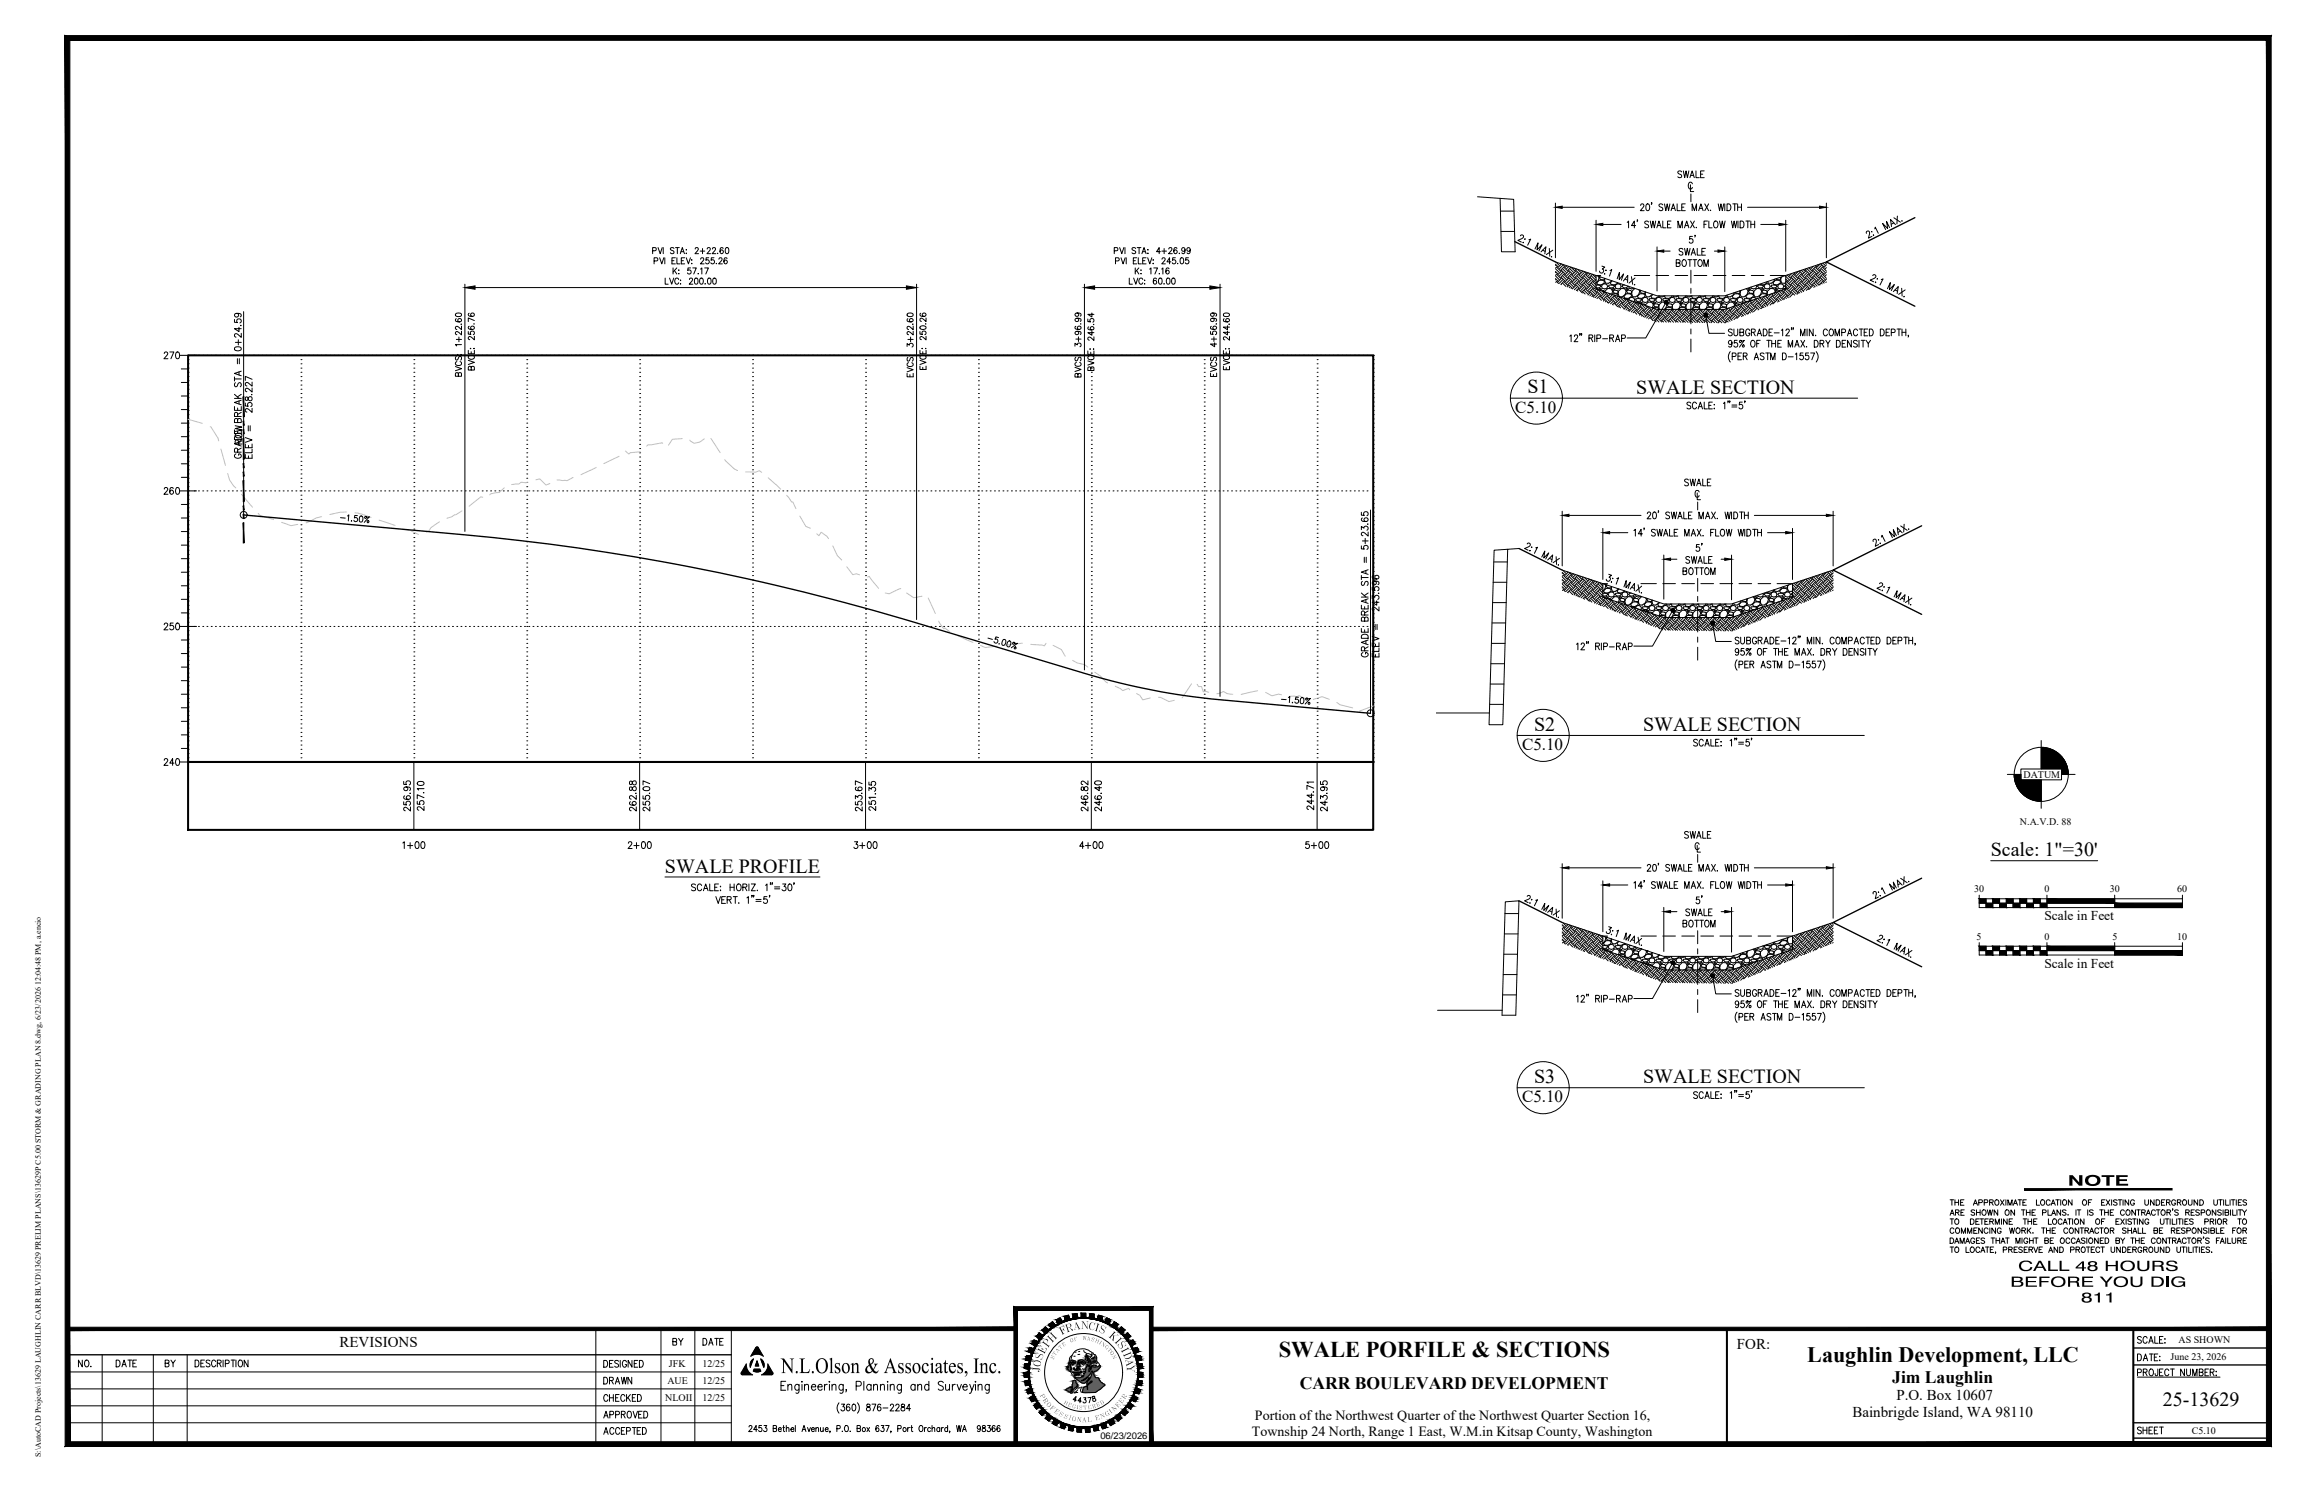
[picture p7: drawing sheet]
<svg xmlns="http://www.w3.org/2000/svg" width="864mm" height="559mm" viewBox="0 0 864 559" stroke-linecap="round" stroke-linejoin="round" font-family="sans-serif">
<defs><g id="words">
<text font-size="9.1" x="292.9" y="514.6">N.L.Olson &amp; Associates, Inc.</text>
<text font-size="8.5" x="479.5" y="508.4">SWALE PORFILE &amp; SECTIONS</text>
<text font-size="8.3" x="677.7" y="510.6">Laughlin Development, LLC</text>
<g font-size="7.5">
<text x="572.8" y="147.4">S1</text>
<text x="613.6" y="147.6">SWALE SECTION</text>
<text x="575.3" y="273.8">S2</text>
<text x="616.1" y="273.9">SWALE SECTION</text>
<text x="746.5" y="321">Scale: 1&quot;=30'</text>
<text x="249.3" y="327">SWALE PROFILE</text>
<text x="575.3" y="405.8">S3</text>
<text x="616.1" y="406">SWALE SECTION</text>
<text x="811" y="527.1">25-13629</text>
</g>
<g font-size="6.6">
<text x="775.3" y="444.4">NOTE</text>
<text x="487.4" y="520.7">CARR BOULEVARD DEVELOPMENT</text>
<text x="709.6" y="518.2">Jim Laughlin</text>
</g>
<g font-size="6.4">
<text x="568.2" y="154.6">C5.10</text>
<text x="570.7" y="281">C5.10</text>
<text x="570.7" y="413">C5.10</text>
</g>
<g font-size="6.3">
<text x="756.7" y="476.3">CALL 48 HOURS</text>
<text x="753.8" y="482.3">BEFORE YOU DIG</text>
<text x="780.3" y="488.1">811</text>
</g>
<g font-size="6.2">
<text x="91.7" y="167.6" transform="rotate(-90 91.7 167.6)">ROW</text>
<text x="251.2" y="505.5">BY</text>
<text x="262.5" y="505.5">DATE</text>
<text x="28.2" y="513.6">NO.</text>
<text x="42.3" y="513.6">DATE</text>
<text x="60.7" y="513.6">BY</text>
</g>
<g font-size="5.7">
<text x="225.1" y="513.6">DESIGNED</text>
<text x="800.5" y="511.2">DATE:</text>
<text x="225.1" y="520">DRAWN</text>
<text x="225.1" y="526.3">CHECKED</text>
<text x="225.1" y="532.7">APPROVED</text>
<text x="225.1" y="538.7">ACCEPTED</text>
<text x="800.5" y="538.7">SHEET</text>
</g>
<g font-size="5.6">
<text x="127.3" y="504.9">REVISIONS</text>
<text x="651.3" y="505.7">FOR:</text>
<text x="711.1" y="524.8">P.O. Box 10607</text>
<text x="694.6" y="531.2">Bainbrigde Island, WA 98110</text>
</g>
<g font-size="5.4">
<text x="394.4" y="503.4" transform="rotate(-44 394.4 503.4)">H</text>
<text x="398" y="500.4" transform="rotate(-28 398 500.4)">F</text>
<text x="399.9" y="499.4" transform="rotate(-18 399.9 499.4)">R</text>
<text x="402.7" y="498.5" transform="rotate(-9 402.7 498.5)">A</text>
<text x="405.2" y="498.1" transform="rotate(1 405.2 498.1)">N</text>
<text x="407.9" y="498.3" transform="rotate(9 407.9 498.3)">C</text>
<text x="410.2" y="498.6" transform="rotate(17 410.2 498.6)">I</text>
<text x="411.7" y="499.1" transform="rotate(22 411.7 499.1)">S</text>
<text x="415.5" y="500.8" transform="rotate(41 415.5 500.8)">K</text>
<text x="417.8" y="502.8" transform="rotate(47 417.8 502.8)">I</text>
<text x="418.8" y="503.9" transform="rotate(54 418.8 503.9)">S</text>
<text x="390.7" y="510" transform="rotate(-72 390.7 510)">S</text>
<text x="391.5" y="507.7" transform="rotate(-63 391.5 507.7)">E</text>
<text x="392.9" y="505.3" transform="rotate(-53 392.9 505.3)">P</text>
<text x="420.2" y="505.9" transform="rotate(64 420.2 505.9)">I</text>
<text x="421" y="507.4" transform="rotate(67 421 507.4)">D</text>
<text x="422" y="509.6" transform="rotate(80 422 509.6)">A</text>
<text x="390" y="514.4" transform="rotate(-88 390 514.4)">J</text>
<text x="390.1" y="512.6" transform="rotate(-81 390.1 512.6)">O</text>
<text x="422.5" y="511.6" transform="rotate(88 422.5 511.6)">Y</text>
</g>
<g font-size="5.3">
<text x="470.6" y="532.3">Portion of the Northwest Quarter of the Northwest Quarter Section 16,</text>
<text x="469.5" y="538.3">Township 24 North, Range 1 East, W.M.in Kitsap County, Washington</text>
</g>
<g font-size="5.1">
<text x="766.6" y="344.9">Scale in Feet</text>
<text x="766.6" y="362.6">Scale in Feet</text>
</g>
<g font-size="3.8">
<text x="758.8" y="291.5">DATUM</text>
<text x="757.5" y="309.3">N.A.V.D. 88</text>
<text x="740.2" y="334.3">30</text>
<text x="766.7" y="334.3">0</text>
<text x="791.2" y="334.3">30</text>
<text x="816.4" y="334.3">60</text>
<text x="741.2" y="352.1">5</text>
<text x="766.7" y="352.1">0</text>
<text x="792.1" y="352.1">5</text>
<text x="816.4" y="352.1">10</text>
<text x="816.9" y="503.3">AS SHOWN</text>
<text x="813.9" y="509.8">June 23, 2026</text>
<text x="250.9" y="512.4">JFK</text>
<text x="263.4" y="512.4">12/25</text>
<text x="250.3" y="518.8">AUE</text>
<text x="263.4" y="518.8">12/25</text>
<text x="249.4" y="525.1">NLOII</text>
<text x="263.4" y="525.1">12/25</text>
<text x="821.9" y="537.3">C5.10</text>
</g>
<text font-size="3.5" x="412.6" y="539.5">06/23/2026</text>
<g font-size="3.2">
<text x="389.8" y="522.9" transform="rotate(62 389.8 522.9)">P</text>
<text x="390.9" y="524.7" transform="rotate(54 390.9 524.7)">R</text>
<text x="392.1" y="526.4" transform="rotate(48 392.1 526.4)">O</text>
<text x="393.5" y="527.9" transform="rotate(41 393.5 527.9)">F</text>
<text x="419.2" y="527.7" transform="rotate(-46 419.2 527.7)">E</text>
<text x="421.8" y="524.6" transform="rotate(-59 421.8 524.6)">R</text>
<text x="395.1" y="529.2" transform="rotate(35 395.1 529.2)">E</text>
<text x="396.8" y="530.4" transform="rotate(30 396.8 530.4)">S</text>
<text x="398.7" y="531.3" transform="rotate(23 398.7 531.3)">S</text>
<text x="400.6" y="532.1" transform="rotate(17 400.6 532.1)">I</text>
<text x="401.7" y="532.4" transform="rotate(12 401.7 532.4)">O</text>
<text x="403.7" y="532.8" transform="rotate(6 403.7 532.8)">N</text>
<text x="405.8" y="533">A</text>
<text x="407.8" y="532.9" transform="rotate(-7 407.8 532.9)">L</text>
<text x="410.9" y="532.4" transform="rotate(-16 410.9 532.4)">E</text>
<text x="412.9" y="531.7" transform="rotate(-23 412.9 531.7)">N</text>
<text x="416.6" y="529.9" transform="rotate(-35 416.6 529.9)">I</text>
<text x="417.6" y="529.1" transform="rotate(-39 417.6 529.1)">N</text>
</g>
<text font-size="3" x="15.4" y="546.1" transform="rotate(-90 15.4 546.1)">S:\AutoCAD Projects\13629 LAUGHLIN CARR BLVD\13629 PRELIM PLANS\13629P C5.00 STORM &amp; GRADING PLAN 8.dwg, 6/23/2026 12:04:48 PM, a.encio</text>
<g font-size="2.7">
<text x="401.4" y="503.2" transform="rotate(-20 401.4 503.2)">O</text>
<text x="402.8" y="502.7" transform="rotate(-13 402.8 502.7)">F</text>
<text x="405.9" y="502.2" transform="rotate(2 405.9 502.2)">W</text>
<text x="408.9" y="502.5" transform="rotate(16 408.9 502.5)">S</text>
<text x="410.4" y="502.9" transform="rotate(25 410.4 502.9)">H</text>
<text x="412" y="503.6" transform="rotate(31 412 503.6)">I</text>
<text x="395" y="509.7" transform="rotate(-62 395 509.7)">S</text>
<text x="395.7" y="508.3" transform="rotate(-56 395.7 508.3)">T</text>
<text x="397.6" y="505.8" transform="rotate(-41 397.6 505.8)">T</text>
<text x="398.7" y="504.8" transform="rotate(-35 398.7 504.8)">E</text>
<text x="412.7" y="504" transform="rotate(36 412.7 504)">N</text>
<text x="415.2" y="506" transform="rotate(49 415.2 506)">T</text>
<text x="416" y="506.9" transform="rotate(57 416 506.9)">O</text>
<text x="398.7" y="526" transform="rotate(31 398.7 526)">R</text>
<text x="400.3" y="526.9" transform="rotate(23 400.3 526.9)">E</text>
<text x="409.7" y="527.9" transform="rotate(-16 409.7 527.9)">R</text>
<text x="411.4" y="527.3" transform="rotate(-24 411.4 527.3)">E</text>
<text x="403.6" y="528" transform="rotate(7 403.6 528)">I</text>
<text x="404.5" y="528.2" transform="rotate(4 404.5 528.2)">S</text>
<text x="406.3" y="528.3" transform="rotate(-2 406.3 528.3)">T</text>
<text x="408" y="528.2" transform="rotate(-10 408 528.2)">E</text>
</g>
</g></defs>
<!-- layer: 13629 GRADING BASE 8|C-ROAD-PROF-VIEW -->
<g fill="none" stroke="#000" stroke-width=".37">
<path d="M61.6 132.5l.2-.5a.71 .71 0 0 1 1 .2 .71 .71 0 0 1-.2 1l-1.1 1.3h1.5M63.7 131.9h1.5l-1.1 2.6M66.2 132a.67 .67 0 0 1 1 .4l.2 .6a1.22 1.22 0 0 1-.7 1.5h-.2a1.74 1.74 0 0 1-.3-2.5zM67.4 133.2h6.3M68 138.3h2.5M70.5 133.2h.1M70.5 139.5h.1M70.5 138h.1M70.5 136.4h.1M70.5 134.8h.1M72.9 133.2h.1M74.4 133.2h.1"/>
<path d="M76 133.2h.1M77.6 133.2h.1M79.2 133.2h.1M80.8 133.2h.1M82.4 133.2h.1M83.9 133.2h.1M85.6 133.2h.1M87.1 133.2h.1M88.7 133.2h.1M90.3 133.2h.1M91.9 133.2h.1M93.5 133.2h.1"/>
<path d="M95.1 133.2h.1M96.6 133.2h.1M98.3 133.2h.1M99.8 133.2h.1M101.4 133.2h.1M103 133.2h.1M104.6 133.2h.1M106.2 133.2h.1M107.8 133.2h.1M109.3 133.2h.1M111 133.2h.1M112.5 133.2h.1"/>
<path d="M112.9 139.5h.1M112.9 138h.1M112.9 136.4h.1M112.9 134.8h.1M112.9 133.2h.1M114.1 133.2h.1M115.7 133.2h.1M117.3 133.2h.1M118.9 133.2h.1M120.5 133.2h.1M122 133.2h.1M123.7 133.2h.1"/>
<path d="M125.2 133.2h.1M126.8 133.2h.1M128.4 133.2h.1M130 133.2h.1M131.6 133.2h.1M133.2 133.2h.1M134.7 133.2h.1M136.4 133.2h.1M137.9 133.2h.1M139.5 133.2h.1M141.1 133.2h.1M142.7 133.2h.1"/>
<path d="M144.3 133.2h.1M145.9 133.2h.1M147.4 133.2h.1M149.1 133.2h.1M150.6 133.2h.1M152.2 133.2h.1M153.8 133.2h.1M155.2 139.5h.1M155.2 138h.1M155.2 136.4h.1M155.2 134.8h.1M155.2 133.2h.1"/>
<path d="M155.4 133.2h.1M157 133.2h.1M158.6 133.2h.1M160.1 133.2h.1M161.8 133.2h.1M163.3 133.2h.1M164.9 133.2h.1M166.5 133.2h.1M168.1 133.2h.1M169.7 133.2h.1M171.3 133.2h.1M172.8 133.2h.1"/>
<path d="M174.5 133.2h.1M176 133.2h.1M177.6 133.2h.1M179.2 133.2h.1M180.8 133.2h.1M182.4 133.2h.1M184 133.2h.1M185.5 133.2h.1M187.2 133.2h.1M188.7 133.2h.1M190.3 133.2h.1M191.9 133.2h.1"/>
<path d="M193.5 133.2h.1M195.1 133.2h.1M196.7 133.2h.1M197.5 139.5h.1M197.5 138h.1M197.5 136.4h.1M197.5 134.8h.1M197.5 133.2h.1M198.3 133.2h.1M199.9 133.2h.1M201.5 133.2h.1M203 133.2h.1"/>
<path d="M204.6 133.2h.1M206.2 133.2h.1M207.8 133.2h.1M209.4 133.2h.1M211 133.2h.1M212.6 133.2h.1M214.2 133.2h.1M215.7 133.2h.1M217.3 133.2h.1M218.9 133.2h.1M220.5 133.2h.1M222.1 133.2h.1"/>
<path d="M223.7 133.2h.1M225.3 133.2h.1M226.9 133.2h.1M228.4 133.2h.1M230 133.2h.1M231.6 133.2h.1M233.2 133.2h.1M234.8 133.2h.1M236.4 133.2h.1M238 133.2h.1M239.6 133.2h.1M239.9 139.5h.1"/>
<path d="M239.9 138h.1M239.9 136.4h.1M239.9 134.8h.1M239.9 133.2h.1M241.1 133.2h.1M242.7 133.2h.1M244.3 133.2h.1M245.9 133.2h.1M247.5 133.2h.1M249.1 133.2h.1M250.7 133.2h.1M252.3 133.2h.1"/>
<path d="M253.8 133.2h.1M255.4 133.2h.1M257 133.2h.1M258.6 133.2h.1M260.2 133.2h.1M261.8 133.2h.1M263.4 133.2h.1M265 133.2h.1M266.5 133.2h.1M268.1 133.2h.1M269.7 133.2h.1M271.3 133.2h.1"/>
<path d="M272.9 133.2h.1M274.5 133.2h.1M276.1 133.2h.1M277.7 133.2h.1M279.2 133.2h.1M280.8 133.2h.1M282.2 139.5h.1M282.2 138h.1M282.2 136.4h.1M282.2 134.8h.1M282.2 133.2h.1M282.4 133.2h.1"/>
<path d="M284 133.2h.1M285.6 133.2h.1M287.2 133.2h.1M288.8 133.2h.1M290.4 133.2h.1M291.9 133.2h.1M293.5 133.2h.1M295.1 133.2h.1M296.7 133.2h.1M298.3 133.2h.1M299.9 133.2h.1M301.5 133.2h.1"/>
<path d="M303.1 133.2h.1M304.6 133.2h.1M306.2 133.2h.1M307.8 133.2h.1M309.4 133.2h.1M311 133.2h.1M312.6 133.2h.1M314.2 133.2h.1M315.8 133.2h.1M317.3 133.2h.1M318.9 133.2h.1M320.5 133.2h.1"/>
<path d="M322.1 133.2h.1M323.7 133.2h.1M324.6 139.5h.1M324.6 138h.1M324.6 136.4h.1M324.6 134.8h.1M324.6 133.2h.1M325.3 133.2h.1M326.9 133.2h.1M328.5 133.2h.1M330 133.2h.1M331.6 133.2h.1"/>
<path d="M333.2 133.2h.1M334.8 133.2h.1M336.4 133.2h.1M338 133.2h.1M339.6 133.2h.1M341.2 133.2h.1M342.7 133.2h.1M344.3 133.2h.1M345.9 133.2h.1M347.5 133.2h.1M349.1 133.2h.1M350.7 133.2h.1"/>
<path d="M352.3 133.2h.1M353.9 133.2h.1M355.4 133.2h.1M357 133.2h.1M358.6 133.2h.1M360.2 133.2h.1M361.8 133.2h.1M363.4 133.2h.1M365 133.2h.1M366.6 133.2h.1M366.9 139.5h.1M366.9 138h.1"/>
<path d="M366.9 136.4h.1M366.9 134.8h.1M366.9 133.2h.1M368.1 133.2h.1M369.7 133.2h.1M371.3 133.2h.1M372.9 133.2h.1M374.5 133.2h.1M376.1 133.2h.1M377.7 133.2h.1M379.3 133.2h.1M380.8 133.2h.1"/>
<path d="M382.4 133.2h.1M384 133.2h.1M385.6 133.2h.1M387.2 133.2h.1M388.8 133.2h.1M390.4 133.2h.1M392 133.2h.1M393.5 133.2h.1M395.1 133.2h.1M396.7 133.2h.1M398.3 133.2h.1M399.9 133.2h.1"/>
<path d="M401.5 133.2h.1M403.1 133.2h.1M404.7 133.2h.1M406.2 133.2h.1M407.8 133.2h.1M409.2 139.5h.1M409.2 138h.1M409.2 136.4h.1M409.2 134.8h.1M409.2 133.2h.1M409.4 133.2h.1M411 133.2h.1"/>
<path d="M412.6 133.2h.1M414.2 133.2h.1M415.8 133.2h.1M417.4 133.2h.1M418.9 133.2h.1M420.5 133.2h.1M422.1 133.2h.1M423.7 133.2h.1M425.3 133.2h.1M426.9 133.2h.1M428.5 133.2h.1M430.1 133.2h.1"/>
<path d="M431.6 133.2h.1M433.2 133.2h.1M434.8 133.2h.1M436.4 133.2h.1M438 133.2h.1M439.6 133.2h.1M441.2 133.2h.1M442.8 133.2h.1M444.4 133.2h.1M445.9 133.2h.1M447.5 133.2h.1M449.1 133.2h.1"/>
<path d="M450.7 133.2h.1M451.6 139.5h.1M451.6 138h.1M451.6 136.4h.1M451.6 134.8h.1M451.6 133.2h.1M452.3 133.2h.1M453.9 133.2h.1M455.5 133.2h.1M457.1 133.2h.1M458.6 133.2h.1M460.2 133.2h.1"/>
<path d="M461.8 133.2h.1M463.4 133.2h.1M465 133.2h.1M466.6 133.2h.1M468.2 133.2h.1M469.8 133.2h.1M471.3 133.2h.1M472.9 133.2h.1M474.5 133.2h.1M476.1 133.2h.1M477.7 133.2h.1M479.3 133.2h.1"/>
<path d="M480.9 133.2h.1M482.5 133.2h.1M484 133.2h.1M485.6 133.2h.1M487.2 133.2h.1M488.8 133.2h.1M490.4 133.2h.1M492 133.2h.1M493.6 133.2h.1M493.9 139.5h.1M493.9 138h.1M493.9 136.4h.1"/>
<path d="M493.9 134.8h.1M493.9 133.2h.1M495.2 133.2h.1M496.7 133.2h.1M498.3 133.2h.1M499.9 133.2h.1M501.5 133.2h.1M503.1 133.2h.1M504.7 133.2h.1M506.3 133.2h.1M507.9 133.2h.1M509.4 133.2h.1"/>
<path d="M511 133.2h.1M512.6 133.2h.1M514.9 133.2h.1M514.9 139.5h.1M514.9 138h.1M514.9 136.4h.1M514.9 134.8h.1M68 158.6h2.5M68 153.5h2.5M68 148.4h2.5M68 143.3h2.5M70.5 158.6h.1"/>
<path d="M70.5 157h.1M70.5 155.4h.1M70.5 153.8h.1M70.5 152.2h.1M70.5 150.7h.1M70.5 149.1h.1M70.5 147.5h.1M70.5 145.9h.1M70.5 144.3h.1M70.5 142.7h.1M70.5 141.1h.1M112.9 158.6h.1"/>
<path d="M112.9 157h.1M112.9 155.4h.1M112.9 153.8h.1M112.9 152.2h.1M112.9 150.7h.1M112.9 149.1h.1M112.9 147.5h.1M112.9 145.9h.1M112.9 144.3h.1M112.9 142.7h.1M112.9 141.1h.1M155.2 158.6h.1"/>
<path d="M155.2 157h.1M155.2 155.4h.1M155.2 153.8h.1M155.2 152.2h.1M155.2 150.7h.1M155.2 149.1h.1M155.2 147.5h.1M155.2 145.9h.1M155.2 144.3h.1M155.2 142.7h.1M155.2 141.1h.1M197.5 158.6h.1"/>
<path d="M197.5 157h.1M197.5 155.4h.1M197.5 153.8h.1M197.5 152.2h.1M197.5 150.7h.1M197.5 149.1h.1M197.5 147.5h.1M197.5 145.9h.1M197.5 144.3h.1M197.5 142.7h.1M197.5 141.1h.1M239.9 158.6h.1"/>
<path d="M239.9 157h.1M239.9 155.4h.1M239.9 153.8h.1M239.9 152.2h.1M239.9 150.7h.1M239.9 149.1h.1M239.9 147.5h.1M239.9 145.9h.1M239.9 144.3h.1M239.9 142.7h.1M239.9 141.1h.1M282.2 158.6h.1"/>
<path d="M282.2 157h.1M282.2 155.4h.1M282.2 153.8h.1M282.2 152.2h.1M282.2 150.7h.1M282.2 149.1h.1M282.2 147.5h.1M282.2 145.9h.1M282.2 144.3h.1M282.2 142.7h.1M282.2 141.1h.1M324.6 158.6h.1"/>
<path d="M324.6 157h.1M324.6 155.4h.1M324.6 153.8h.1M324.6 152.2h.1M324.6 150.7h.1M324.6 149.1h.1M324.6 147.5h.1M324.6 145.9h.1M324.6 144.3h.1M324.6 142.7h.1M324.6 141.1h.1M366.9 158.6h.1"/>
<path d="M366.9 157h.1M366.9 155.4h.1M366.9 153.8h.1M366.9 152.2h.1M366.9 150.7h.1M366.9 149.1h.1M366.9 147.5h.1M366.9 145.9h.1M366.9 144.3h.1M366.9 142.7h.1M366.9 141.1h.1M409.2 158.6h.1"/>
<path d="M409.2 157h.1M409.2 155.4h.1M409.2 153.8h.1M409.2 152.2h.1M409.2 150.7h.1M409.2 149.1h.1M409.2 147.5h.1M409.2 145.9h.1M409.2 144.3h.1M409.2 142.7h.1M409.2 141.1h.1M451.6 158.6h.1"/>
<path d="M451.6 157h.1M451.6 155.4h.1M451.6 153.8h.1M451.6 152.2h.1M451.6 150.7h.1M451.6 149.1h.1M451.6 147.5h.1M451.6 145.9h.1M451.6 144.3h.1M451.6 142.7h.1M451.6 141.1h.1M493.9 158.6h.1"/>
<path d="M493.9 157h.1M493.9 155.4h.1M493.9 153.8h.1M493.9 152.2h.1M493.9 150.7h.1M493.9 149.1h.1M493.9 147.5h.1M493.9 145.9h.1M493.9 144.3h.1M493.9 142.7h.1M493.9 141.1h.1M514.9 158.6h.1"/>
<path d="M514.9 157h.1M514.9 155.4h.1M514.9 153.8h.1M514.9 152.2h.1M514.9 150.7h.1M514.9 149.1h.1M514.9 147.5h.1M514.9 145.9h.1M514.9 144.3h.1M514.9 142.7h.1M514.9 141.1h.1M68 178.9h2.5"/>
<path d="M68 173.8h2.5M68 168.7h2.5M68 163.7h2.5M70.5 179.2h.1M70.5 177.6h.1M70.5 176.1h.1M70.5 174.5h.1M70.5 172.9h.1M70.5 171.3h.1M70.5 169.7h.1M70.5 168.1h.1M70.5 166.5h.1"/>
<path d="M70.5 164.9h.1M70.5 163.4h.1M70.5 161.8h.1M70.5 160.2h.1M112.9 179.2h.1M112.9 177.6h.1M112.9 176.1h.1M112.9 174.5h.1M112.9 172.9h.1M112.9 171.3h.1M112.9 169.7h.1M112.9 168.1h.1"/>
<path d="M112.9 166.5h.1M112.9 164.9h.1M112.9 163.4h.1M112.9 161.8h.1M112.9 160.2h.1M155.2 179.2h.1M155.2 177.6h.1M155.2 176.1h.1M155.2 174.5h.1M155.2 172.9h.1M155.2 171.3h.1M155.2 169.7h.1"/>
<path d="M155.2 168.1h.1M155.2 166.5h.1M155.2 164.9h.1M155.2 163.4h.1M155.2 161.8h.1M155.2 160.2h.1M197.5 179.2h.1M197.5 177.6h.1M197.5 176.1h.1M197.5 174.5h.1M197.5 172.9h.1M197.5 171.3h.1"/>
<path d="M197.5 169.7h.1M197.5 168.1h.1M197.5 166.5h.1M197.5 164.9h.1M197.5 163.4h.1M197.5 161.8h.1M197.5 160.2h.1M239.9 179.2h.1M239.9 177.6h.1M239.9 176.1h.1M239.9 174.5h.1M239.9 172.9h.1"/>
<path d="M239.9 171.3h.1M239.9 169.7h.1M239.9 168.1h.1M239.9 166.5h.1M239.9 164.9h.1M239.9 163.4h.1M239.9 161.8h.1M239.9 160.2h.1M282.2 179.2h.1M282.2 177.6h.1M282.2 176.1h.1M282.2 174.5h.1"/>
<path d="M282.2 172.9h.1M282.2 171.3h.1M282.2 169.7h.1M282.2 168.1h.1M282.2 166.5h.1M282.2 164.9h.1M282.2 163.4h.1M282.2 161.8h.1M282.2 160.2h.1M324.6 179.2h.1M324.6 177.6h.1M324.6 176.1h.1"/>
<path d="M324.6 174.5h.1M324.6 172.9h.1M324.6 171.3h.1M324.6 169.7h.1M324.6 168.1h.1M324.6 166.5h.1M324.6 164.9h.1M324.6 163.4h.1M324.6 161.8h.1M324.6 160.2h.1M366.9 179.2h.1M366.9 177.6h.1"/>
<path d="M366.9 176.1h.1M366.9 174.5h.1M366.9 172.9h.1M366.9 171.3h.1M366.9 169.7h.1M366.9 168.1h.1M366.9 166.5h.1M366.9 164.9h.1M366.9 163.4h.1M366.9 161.8h.1M366.9 160.2h.1M409.2 179.2h.1"/>
<path d="M409.2 177.6h.1M409.2 176.1h.1M409.2 174.5h.1M409.2 172.9h.1M409.2 171.3h.1M409.2 169.7h.1M409.2 168.1h.1M409.2 166.5h.1M409.2 164.9h.1M409.2 163.4h.1M409.2 161.8h.1M409.2 160.2h.1"/>
<path d="M451.6 179.2h.1M451.6 177.6h.1M451.6 176.1h.1M451.6 174.5h.1M451.6 172.9h.1M451.6 171.3h.1M451.6 169.7h.1M451.6 168.1h.1M451.6 166.5h.1M451.6 164.9h.1M451.6 163.4h.1M451.6 161.8h.1"/>
<path d="M451.6 160.2h.1M493.9 179.2h.1M493.9 177.6h.1M493.9 176.1h.1M493.9 174.5h.1M493.9 172.9h.1M493.9 171.3h.1M493.9 169.7h.1M493.9 168.1h.1M493.9 166.5h.1M493.9 164.9h.1M493.9 163.4h.1"/>
<path d="M493.9 161.8h.1M493.9 160.2h.1M514.9 179.2h.1M514.9 177.6h.1M514.9 176.1h.1M514.9 174.5h.1M514.9 172.9h.1M514.9 171.3h.1M514.9 169.7h.1M514.9 168.1h.1M514.9 166.5h.1M514.9 164.9h.1"/>
<path d="M514.9 163.4h.1M514.9 161.8h.1M514.9 160.2h.1M61.6 183.3l.2-.5 .6-.1 .5 .7-1.4 1.9h1.5M64.9 183.1l-.6-.4a1.43 1.43 0 0 0 .1 2.6 .72 .72 0 0 0 .7-.8 .72 .72 0 0 0-.7-.7 .72 .72 0 0 0-.7 .6M66.2 182.8l.3-.1a1.35 1.35 0 0 1 .9 1.3 1.35 1.35 0 0 1-.9 1.3 1.74 1.74 0 0 1-.3-2.5zM67.4 184h6.3M68 199.2h2.5M68 194.1h2.5M68 189.1h2.5M70.5 184h.1M70.5 199.9h.1"/>
<path d="M70.5 198.3h.1M70.5 196.7h.1M70.5 195.1h.1M70.5 193.5h.1M70.5 191.9h.1M70.5 190.3h.1M70.5 188.8h.1M70.5 187.2h.1M70.5 185.6h.1M70.5 182.4h.1M70.5 180.8h.1M72.9 184h.1"/>
<path d="M74.4 184h.1M76 184h.1M77.6 184h.1M79.2 184h.1M80.8 184h.1M82.4 184h.1M83.9 184h.1M85.6 184h.1M87.1 184h.1M88.7 184h.1M90.3 184h.1M91.9 184h.1"/>
<path d="M93.5 184h.1M95.1 184h.1M96.6 184h.1M98.3 184h.1M99.8 184h.1M101.4 184h.1M103 184h.1M104.6 184h.1M106.2 184h.1M107.8 184h.1M109.3 184h.1M111 184h.1"/>
<path d="M112.5 184h.1M112.9 199.9h.1M112.9 198.3h.1M112.9 196.7h.1M112.9 195.1h.1M112.9 193.5h.1M112.9 191.9h.1M112.9 190.3h.1M112.9 188.8h.1M112.9 187.2h.1M112.9 185.6h.1M112.9 184h.1"/>
<path d="M112.9 182.4h.1M112.9 180.8h.1M114.1 184h.1M115.7 184h.1M117.3 184h.1M118.9 184h.1M120.5 184h.1M122 184h.1M123.7 184h.1M125.2 184h.1M126.8 184h.1M128.4 184h.1"/>
<path d="M130 184h.1M131.6 184h.1M133.2 184h.1M134.7 184h.1M136.4 184h.1M137.9 184h.1M139.5 184h.1M141.1 184h.1M142.7 184h.1M144.3 184h.1M145.9 184h.1M147.4 184h.1"/>
<path d="M149.1 184h.1M150.6 184h.1M152.2 184h.1M153.8 184h.1M155.2 199.9h.1M155.2 198.3h.1M155.2 196.7h.1M155.2 195.1h.1M155.2 193.5h.1M155.2 191.9h.1M155.2 190.3h.1M155.2 188.8h.1"/>
<path d="M155.2 187.2h.1M155.2 185.6h.1M155.2 184h.1M155.2 182.4h.1M155.2 180.8h.1M155.4 184h.1M157 184h.1M158.6 184h.1M160.1 184h.1M161.8 184h.1M163.3 184h.1M164.9 184h.1"/>
<path d="M166.5 184h.1M168.1 184h.1M169.7 184h.1M171.3 184h.1M172.8 184h.1M174.5 184h.1M176 184h.1M177.6 184h.1M179.2 184h.1M180.8 184h.1M182.4 184h.1M184 184h.1"/>
<path d="M185.5 184h.1M187.2 184h.1M188.7 184h.1M190.3 184h.1M191.9 184h.1M193.5 184h.1M195.1 184h.1M196.7 184h.1M197.5 199.9h.1M197.5 198.3h.1M197.5 196.7h.1M197.5 195.1h.1"/>
<path d="M197.5 193.5h.1M197.5 191.9h.1M197.5 190.3h.1M197.5 188.8h.1M197.5 187.2h.1M197.5 185.6h.1M197.5 184h.1M197.5 182.4h.1M197.5 180.8h.1M198.3 184h.1M199.9 184h.1M201.5 184h.1"/>
<path d="M203 184h.1M204.6 184h.1M206.2 184h.1M207.8 184h.1M209.4 184h.1M211 184h.1M212.6 184h.1M214.2 184h.1M215.7 184h.1M217.3 184h.1M218.9 184h.1M220.5 184h.1"/>
<path d="M222.1 184h.1M223.7 184h.1M225.3 184h.1M226.9 184h.1M228.4 184h.1M230 184h.1M231.6 184h.1M233.2 184h.1M234.8 184h.1M236.4 184h.1M238 184h.1M239.6 184h.1"/>
<path d="M239.9 199.9h.1M239.9 198.3h.1M239.9 196.7h.1M239.9 195.1h.1M239.9 193.5h.1M239.9 191.9h.1M239.9 190.3h.1M239.9 188.8h.1M239.9 187.2h.1M239.9 185.6h.1M239.9 184h.1M239.9 182.4h.1"/>
<path d="M239.9 180.8h.1M241.1 184h.1M242.7 184h.1M244.3 184h.1M245.9 184h.1M247.5 184h.1M249.1 184h.1M250.7 184h.1M252.3 184h.1M253.8 184h.1M255.4 184h.1M257 184h.1"/>
<path d="M258.6 184h.1M260.2 184h.1M261.8 184h.1M263.4 184h.1M265 184h.1M266.5 184h.1M268.1 184h.1M269.7 184h.1M271.3 184h.1M272.9 184h.1M274.5 184h.1M276.1 184h.1"/>
<path d="M277.7 184h.1M279.2 184h.1M280.8 184h.1M282.2 199.9h.1M282.2 198.3h.1M282.2 196.7h.1M282.2 195.1h.1M282.2 193.5h.1M282.2 191.9h.1M282.2 190.3h.1M282.2 188.8h.1M282.2 187.2h.1"/>
<path d="M282.2 185.6h.1M282.2 184h.1M282.2 182.4h.1M282.2 180.8h.1M282.4 184h.1M284 184h.1M285.6 184h.1M287.2 184h.1M288.8 184h.1M290.4 184h.1M291.9 184h.1M293.5 184h.1"/>
<path d="M295.1 184h.1M296.7 184h.1M298.3 184h.1M299.9 184h.1M301.5 184h.1M303.1 184h.1M304.6 184h.1M306.2 184h.1M307.8 184h.1M309.4 184h.1M311 184h.1M312.6 184h.1"/>
<path d="M314.2 184h.1M315.8 184h.1M317.3 184h.1M318.9 184h.1M320.5 184h.1M322.1 184h.1M323.7 184h.1M324.6 199.9h.1M324.6 198.3h.1M324.6 196.7h.1M324.6 195.1h.1M324.6 193.5h.1"/>
<path d="M324.6 191.9h.1M324.6 190.3h.1M324.6 188.8h.1M324.6 187.2h.1M324.6 185.6h.1M324.6 184h.1M324.6 182.4h.1M324.6 180.8h.1M325.3 184h.1M326.9 184h.1M328.5 184h.1M330 184h.1"/>
<path d="M331.6 184h.1M333.2 184h.1M334.8 184h.1M336.4 184h.1M338 184h.1M339.6 184h.1M341.2 184h.1M342.7 184h.1M344.3 184h.1M345.9 184h.1M347.5 184h.1M349.1 184h.1"/>
<path d="M350.7 184h.1M352.3 184h.1M353.9 184h.1M355.4 184h.1M357 184h.1M358.6 184h.1M360.2 184h.1M361.8 184h.1M363.4 184h.1M365 184h.1M366.6 184h.1M366.9 199.9h.1"/>
<path d="M366.9 198.3h.1M366.9 196.7h.1M366.9 195.1h.1M366.9 193.5h.1M366.9 191.9h.1M366.9 190.3h.1M366.9 188.8h.1M366.9 187.2h.1M366.9 185.6h.1M366.9 184h.1M366.9 182.4h.1M366.9 180.8h.1"/>
<path d="M368.1 184h.1M369.7 184h.1M371.3 184h.1M372.9 184h.1M374.5 184h.1M376.1 184h.1M377.7 184h.1M379.3 184h.1M380.8 184h.1M382.4 184h.1M384 184h.1M385.6 184h.1"/>
<path d="M387.2 184h.1M388.8 184h.1M390.4 184h.1M392 184h.1M393.5 184h.1M395.1 184h.1M396.7 184h.1M398.3 184h.1M399.9 184h.1M401.5 184h.1M403.1 184h.1M404.7 184h.1"/>
<path d="M406.2 184h.1M407.8 184h.1M409.2 199.9h.1M409.2 198.3h.1M409.2 196.7h.1M409.2 195.1h.1M409.2 193.5h.1M409.2 191.9h.1M409.2 190.3h.1M409.2 188.8h.1M409.2 187.2h.1M409.2 185.6h.1"/>
<path d="M409.2 184h.1M409.2 182.4h.1M409.2 180.8h.1M409.4 184h.1M411 184h.1M412.6 184h.1M414.2 184h.1M415.8 184h.1M417.4 184h.1M418.9 184h.1M420.5 184h.1M422.1 184h.1"/>
<path d="M423.7 184h.1M425.3 184h.1M426.9 184h.1M428.5 184h.1M430.1 184h.1M431.6 184h.1M433.2 184h.1M434.8 184h.1M436.4 184h.1M438 184h.1M439.6 184h.1M441.2 184h.1"/>
<path d="M442.8 184h.1M444.4 184h.1M445.9 184h.1M447.5 184h.1M449.1 184h.1M450.7 184h.1M451.6 199.9h.1M451.6 198.3h.1M451.6 196.7h.1M451.6 195.1h.1M451.6 193.5h.1M451.6 191.9h.1"/>
<path d="M451.6 190.3h.1M451.6 188.8h.1M451.6 187.2h.1M451.6 185.6h.1M451.6 184h.1M451.6 182.4h.1M451.6 180.8h.1M452.3 184h.1M453.9 184h.1M455.5 184h.1M457.1 184h.1M458.6 184h.1"/>
<path d="M460.2 184h.1M461.8 184h.1M463.4 184h.1M465 184h.1M466.6 184h.1M468.2 184h.1M469.8 184h.1M471.3 184h.1M472.9 184h.1M474.5 184h.1M476.1 184h.1M477.7 184h.1"/>
<path d="M479.3 184h.1M480.9 184h.1M482.5 184h.1M484 184h.1M485.6 184h.1M487.2 184h.1M488.8 184h.1M490.4 184h.1M492 184h.1M493.6 184h.1M493.9 199.9h.1M493.9 198.3h.1"/>
<path d="M493.9 196.7h.1M493.9 195.1h.1M493.9 193.5h.1M493.9 191.9h.1M493.9 190.3h.1M493.9 188.8h.1M493.9 187.2h.1M493.9 185.6h.1M493.9 184h.1M493.9 182.4h.1M493.9 180.8h.1M495.2 184h.1"/>
<path d="M496.7 184h.1M498.3 184h.1M499.9 184h.1M501.5 184h.1M503.1 184h.1M504.7 184h.1M506.3 184h.1M507.9 184h.1M509.4 184h.1M511 184h.1M512.6 184h.1M514.9 184h.1"/>
<path d="M514.9 199.9h.1M514.9 198.3h.1M514.9 196.7h.1M514.9 195.1h.1M514.9 193.5h.1M514.9 191.9h.1M514.9 190.3h.1M514.9 188.8h.1M514.9 187.2h.1M514.9 185.6h.1M514.9 182.4h.1M514.9 180.8h.1"/>
<path d="M68 219.5h2.5M68 214.5h2.5M68 209.4h2.5M68 204.3h2.5M70.5 218.9h.1M70.5 217.3h.1M70.5 215.7h.1M70.5 214.2h.1M70.5 212.6h.1M70.5 211h.1M70.5 209.4h.1M70.5 207.8h.1"/>
<path d="M70.5 206.2h.1M70.5 204.6h.1M70.5 203h.1M70.5 201.5h.1M112.9 218.9h.1M112.9 217.3h.1M112.9 215.7h.1M112.9 214.2h.1M112.9 212.6h.1M112.9 211h.1M112.9 209.4h.1M112.9 207.8h.1"/>
<path d="M112.9 206.2h.1M112.9 204.6h.1M112.9 203h.1M112.9 201.5h.1M155.2 218.9h.1M155.2 217.3h.1M155.2 215.7h.1M155.2 214.2h.1M155.2 212.6h.1M155.2 211h.1M155.2 209.4h.1M155.2 207.8h.1"/>
<path d="M155.2 206.2h.1M155.2 204.6h.1M155.2 203h.1M155.2 201.5h.1M197.5 218.9h.1M197.5 217.3h.1M197.5 215.7h.1M197.5 214.2h.1M197.5 212.6h.1M197.5 211h.1M197.5 209.4h.1M197.5 207.8h.1"/>
<path d="M197.5 206.2h.1M197.5 204.6h.1M197.5 203h.1M197.5 201.5h.1M239.9 218.9h.1M239.9 217.3h.1M239.9 215.7h.1M239.9 214.2h.1M239.9 212.6h.1M239.9 211h.1M239.9 209.4h.1M239.9 207.8h.1"/>
<path d="M239.9 206.2h.1M239.9 204.6h.1M239.9 203h.1M239.9 201.5h.1M282.2 218.9h.1M282.2 217.3h.1M282.2 215.7h.1M282.2 214.2h.1M282.2 212.6h.1M282.2 211h.1M282.2 209.4h.1M282.2 207.8h.1"/>
<path d="M282.2 206.2h.1M282.2 204.6h.1M282.2 203h.1M282.2 201.5h.1M324.6 218.9h.1M324.6 217.3h.1M324.6 215.7h.1M324.6 214.2h.1M324.6 212.6h.1M324.6 211h.1M324.6 209.4h.1M324.6 207.8h.1"/>
<path d="M324.6 206.2h.1M324.6 204.6h.1M324.6 203h.1M324.6 201.5h.1M366.9 218.9h.1M366.9 217.3h.1M366.9 215.7h.1M366.9 214.2h.1M366.9 212.6h.1M366.9 211h.1M366.9 209.4h.1M366.9 207.8h.1"/>
<path d="M366.9 206.2h.1M366.9 204.6h.1M366.9 203h.1M366.9 201.5h.1M409.2 218.9h.1M409.2 217.3h.1M409.2 215.7h.1M409.2 214.2h.1M409.2 212.6h.1M409.2 211h.1M409.2 209.4h.1M409.2 207.8h.1"/>
<path d="M409.2 206.2h.1M409.2 204.6h.1M409.2 203h.1M409.2 201.5h.1M451.6 218.9h.1M451.6 217.3h.1M451.6 215.7h.1M451.6 214.2h.1M451.6 212.6h.1M451.6 211h.1M451.6 209.4h.1M451.6 207.8h.1"/>
<path d="M451.6 206.2h.1M451.6 204.6h.1M451.6 203h.1M451.6 201.5h.1M493.9 218.9h.1M493.9 217.3h.1M493.9 215.7h.1M493.9 214.2h.1M493.9 212.6h.1M493.9 211h.1M493.9 209.4h.1M493.9 207.8h.1"/>
<path d="M493.9 206.2h.1M493.9 204.6h.1M493.9 203h.1M493.9 201.5h.1M514.9 218.9h.1M514.9 217.3h.1M514.9 215.7h.1M514.9 214.2h.1M514.9 212.6h.1M514.9 211h.1M514.9 209.4h.1M514.9 207.8h.1"/>
<path d="M514.9 206.2h.1M514.9 204.6h.1M514.9 203h.1M514.9 201.5h.1M61.6 234.1l.4-.6h.4l.5 .5-.3 .9-1.1 1.2h1.5M64.9 233.5h-1l-.1 1.1a.83 .83 0 0 1 1.2 0 .83 .83 0 0 1-.1 1.2 .83 .83 0 0 1-1.2-.2M66.2 233.6l.3-.1a1.35 1.35 0 0 1 .9 1.3 1.35 1.35 0 0 1-.9 1.3 1.72 1.72 0 0 1-.3-2.5zM67.4 234.8h6.3M68 239.9h2.5M68 229.7h2.5M68 224.6h2.5M70.5 234.8h.1"/>
<path d="M70.5 239.6h.1M70.5 238h.1M70.5 236.4h.1M70.5 233.2h.1M70.5 231.6h.1M70.5 230h.1M70.5 228.4h.1M70.5 226.9h.1M70.5 225.3h.1M70.5 223.7h.1M70.5 222.1h.1M70.5 220.5h.1"/>
<path d="M72.9 234.8h.1M74.4 234.8h.1M76 234.8h.1M77.6 234.8h.1M79.2 234.8h.1M80.8 234.8h.1M82.4 234.8h.1M83.9 234.8h.1M85.6 234.8h.1M87.1 234.8h.1M88.7 234.8h.1M90.3 234.8h.1"/>
<path d="M91.9 234.8h.1M93.5 234.8h.1M95.1 234.8h.1M96.6 234.8h.1M98.3 234.8h.1M99.8 234.8h.1M101.4 234.8h.1M103 234.8h.1M104.6 234.8h.1M106.2 234.8h.1M107.8 234.8h.1M109.3 234.8h.1"/>
<path d="M111 234.8h.1M112.5 234.8h.1M112.9 239.6h.1M112.9 238h.1M112.9 236.4h.1M112.9 234.8h.1M112.9 233.2h.1M112.9 231.6h.1M112.9 230h.1M112.9 228.4h.1M112.9 226.9h.1M112.9 225.3h.1"/>
<path d="M112.9 223.7h.1M112.9 222.1h.1M112.9 220.5h.1M114.1 234.8h.1M115.7 234.8h.1M117.3 234.8h.1M118.9 234.8h.1M120.5 234.8h.1M122 234.8h.1M123.7 234.8h.1M125.2 234.8h.1M126.8 234.8h.1"/>
<path d="M128.4 234.8h.1M130 234.8h.1M131.6 234.8h.1M133.2 234.8h.1M134.7 234.8h.1M136.4 234.8h.1M137.9 234.8h.1M139.5 234.8h.1M141.1 234.8h.1M142.7 234.8h.1M144.3 234.8h.1M145.9 234.8h.1"/>
<path d="M147.4 234.8h.1M149.1 234.8h.1M150.6 234.8h.1M152.2 234.8h.1M153.8 234.8h.1M155.2 239.6h.1M155.2 238h.1M155.2 236.4h.1M155.2 234.8h.1M155.2 233.2h.1M155.2 231.6h.1M155.2 230h.1"/>
<path d="M155.2 228.4h.1M155.2 226.9h.1M155.2 225.3h.1M155.2 223.7h.1M155.2 222.1h.1M155.2 220.5h.1M155.4 234.8h.1M157 234.8h.1M158.6 234.8h.1M160.1 234.8h.1M161.8 234.8h.1M163.3 234.8h.1"/>
<path d="M164.9 234.8h.1M166.5 234.8h.1M168.1 234.8h.1M169.7 234.8h.1M171.3 234.8h.1M172.8 234.8h.1M174.5 234.8h.1M176 234.8h.1M177.6 234.8h.1M179.2 234.8h.1M180.8 234.8h.1M182.4 234.8h.1"/>
<path d="M184 234.8h.1M185.5 234.8h.1M187.2 234.8h.1M188.7 234.8h.1M190.3 234.8h.1M191.9 234.8h.1M193.5 234.8h.1M195.1 234.8h.1M196.7 234.8h.1M197.5 239.6h.1M197.5 238h.1M197.5 236.4h.1"/>
<path d="M197.5 234.8h.1M197.5 233.2h.1M197.5 231.6h.1M197.5 230h.1M197.5 228.4h.1M197.5 226.9h.1M197.5 225.3h.1M197.5 223.7h.1M197.5 222.1h.1M197.5 220.5h.1M198.3 234.8h.1M199.9 234.8h.1"/>
<path d="M201.5 234.8h.1M203 234.8h.1M204.6 234.8h.1M206.2 234.8h.1M207.8 234.8h.1M209.4 234.8h.1M211 234.8h.1M212.6 234.8h.1M214.2 234.8h.1M215.7 234.8h.1M217.3 234.8h.1M218.9 234.8h.1"/>
<path d="M220.5 234.8h.1M222.1 234.8h.1M223.7 234.8h.1M225.3 234.8h.1M226.9 234.8h.1M228.4 234.8h.1M230 234.8h.1M231.6 234.8h.1M233.2 234.8h.1M234.8 234.8h.1M236.4 234.8h.1M238 234.8h.1"/>
<path d="M239.6 234.8h.1M239.9 239.6h.1M239.9 238h.1M239.9 236.4h.1M239.9 234.8h.1M239.9 233.2h.1M239.9 231.6h.1M239.9 230h.1M239.9 228.4h.1M239.9 226.9h.1M239.9 225.3h.1M239.9 223.7h.1"/>
<path d="M239.9 222.1h.1M239.9 220.5h.1M241.1 234.8h.1M242.7 234.8h.1M244.3 234.8h.1M245.9 234.8h.1M247.5 234.8h.1M249.1 234.8h.1M250.7 234.8h.1M252.3 234.8h.1M253.8 234.8h.1M255.4 234.8h.1"/>
<path d="M257 234.8h.1M258.6 234.8h.1M260.2 234.8h.1M261.8 234.8h.1M263.4 234.8h.1M265 234.8h.1M266.5 234.8h.1M268.1 234.8h.1M269.7 234.8h.1M271.3 234.8h.1M272.9 234.8h.1M274.5 234.8h.1"/>
<path d="M276.1 234.8h.1M277.7 234.8h.1M279.2 234.8h.1M280.8 234.8h.1M282.2 239.6h.1M282.2 238h.1M282.2 236.4h.1M282.2 234.8h.1M282.2 233.2h.1M282.2 231.6h.1M282.2 230h.1M282.2 228.4h.1"/>
<path d="M282.2 226.9h.1M282.2 225.3h.1M282.2 223.7h.1M282.2 222.1h.1M282.2 220.5h.1M282.4 234.8h.1M284 234.8h.1M285.6 234.8h.1M287.2 234.8h.1M288.8 234.8h.1M290.4 234.8h.1M291.9 234.8h.1"/>
<path d="M293.5 234.8h.1M295.1 234.8h.1M296.7 234.8h.1M298.3 234.8h.1M299.9 234.8h.1M301.5 234.8h.1M303.1 234.8h.1M304.6 234.8h.1M306.2 234.8h.1M307.8 234.8h.1M309.4 234.8h.1M311 234.8h.1"/>
<path d="M312.6 234.8h.1M314.2 234.8h.1M315.8 234.8h.1M317.3 234.8h.1M318.9 234.8h.1M320.5 234.8h.1M322.1 234.8h.1M323.7 234.8h.1M324.6 239.6h.1M324.6 238h.1M324.6 236.4h.1M324.6 234.8h.1"/>
<path d="M324.6 233.2h.1M324.6 231.6h.1M324.6 230h.1M324.6 228.4h.1M324.6 226.9h.1M324.6 225.3h.1M324.6 223.7h.1M324.6 222.1h.1M324.6 220.5h.1M325.3 234.8h.1M326.9 234.8h.1M328.5 234.8h.1"/>
<path d="M330 234.8h.1M331.6 234.8h.1M333.2 234.8h.1M334.8 234.8h.1M336.4 234.8h.1M338 234.8h.1M339.6 234.8h.1M341.2 234.8h.1M342.7 234.8h.1M344.3 234.8h.1M345.9 234.8h.1M347.5 234.8h.1"/>
<path d="M349.1 234.8h.1M350.7 234.8h.1M352.3 234.8h.1M353.9 234.8h.1M355.4 234.8h.1M357 234.8h.1M358.6 234.8h.1M360.2 234.8h.1M361.8 234.8h.1M363.4 234.8h.1M365 234.8h.1M366.6 234.8h.1"/>
<path d="M366.9 239.6h.1M366.9 238h.1M366.9 236.4h.1M366.9 234.8h.1M366.9 233.2h.1M366.9 231.6h.1M366.9 230h.1M366.9 228.4h.1M366.9 226.9h.1M366.9 225.3h.1M366.9 223.7h.1M366.9 222.1h.1"/>
<path d="M366.9 220.5h.1M368.1 234.8h.1M369.7 234.8h.1M371.3 234.8h.1M372.9 234.8h.1M374.5 234.8h.1M376.1 234.8h.1M377.7 234.8h.1M379.3 234.8h.1M380.8 234.8h.1M382.4 234.8h.1M384 234.8h.1"/>
<path d="M385.6 234.8h.1M387.2 234.8h.1M388.8 234.8h.1M390.4 234.8h.1M392 234.8h.1M393.5 234.8h.1M395.1 234.8h.1M396.7 234.8h.1M398.3 234.8h.1M399.9 234.8h.1M401.5 234.8h.1M403.1 234.8h.1"/>
<path d="M404.7 234.8h.1M406.2 234.8h.1M407.8 234.8h.1M409.2 239.6h.1M409.2 238h.1M409.2 236.4h.1M409.2 234.8h.1M409.2 233.2h.1M409.2 231.6h.1M409.2 230h.1M409.2 228.4h.1M409.2 226.9h.1"/>
<path d="M409.2 225.3h.1M409.2 223.7h.1M409.2 222.1h.1M409.2 220.5h.1M409.4 234.8h.1M411 234.8h.1M412.6 234.8h.1M414.2 234.8h.1M415.8 234.8h.1M417.4 234.8h.1M418.9 234.8h.1M420.5 234.8h.1"/>
<path d="M422.1 234.8h.1M423.7 234.8h.1M425.3 234.8h.1M426.9 234.8h.1M428.5 234.8h.1M430.1 234.8h.1M431.6 234.8h.1M433.2 234.8h.1M434.8 234.8h.1M436.4 234.8h.1M438 234.8h.1M439.6 234.8h.1"/>
<path d="M441.2 234.8h.1M442.8 234.8h.1M444.4 234.8h.1M445.9 234.8h.1M447.5 234.8h.1M449.1 234.8h.1M450.7 234.8h.1M451.6 239.6h.1M451.6 238h.1M451.6 236.4h.1M451.6 234.8h.1M451.6 233.2h.1"/>
<path d="M451.6 231.6h.1M451.6 230h.1M451.6 228.4h.1M451.6 226.9h.1M451.6 225.3h.1M451.6 223.7h.1M451.6 222.1h.1M451.6 220.5h.1M452.3 234.8h.1M453.9 234.8h.1M455.5 234.8h.1M457.1 234.8h.1"/>
<path d="M458.6 234.8h.1M460.2 234.8h.1M461.8 234.8h.1M463.4 234.8h.1M465 234.8h.1M466.6 234.8h.1M468.2 234.8h.1M469.8 234.8h.1M471.3 234.8h.1M472.9 234.8h.1M474.5 234.8h.1M476.1 234.8h.1"/>
<path d="M477.7 234.8h.1M479.3 234.8h.1M480.9 234.8h.1M482.5 234.8h.1M484 234.8h.1M485.6 234.8h.1M487.2 234.8h.1M488.8 234.8h.1M490.4 234.8h.1M492 234.8h.1M493.6 234.8h.1M493.9 239.6h.1"/>
<path d="M493.9 238h.1M493.9 236.4h.1M493.9 234.8h.1M493.9 233.2h.1M493.9 231.6h.1M493.9 230h.1M493.9 228.4h.1M493.9 226.9h.1M493.9 225.3h.1M493.9 223.7h.1M493.9 222.1h.1M493.9 220.5h.1"/>
<path d="M495.2 234.8h.1M496.7 234.8h.1M498.3 234.8h.1M499.9 234.8h.1M501.5 234.8h.1M503.1 234.8h.1M504.7 234.8h.1M506.3 234.8h.1M507.9 234.8h.1M509.4 234.8h.1M511 234.8h.1M512.6 234.8h.1"/>
<path d="M514.9 234.8h.1M514.9 239.6h.1M514.9 238h.1M514.9 236.4h.1M514.9 233.2h.1M514.9 231.6h.1M514.9 230h.1M514.9 228.4h.1M514.9 226.9h.1M514.9 225.3h.1M514.9 223.7h.1M514.9 222.1h.1"/>
<path d="M514.9 220.5h.1M68 255.1h2.5M68 250h2.5M68 244.9h2.5M70.5 258.6h.1M70.5 257h.1M70.5 255.4h.1M70.5 253.8h.1M70.5 252.3h.1M70.5 250.7h.1M70.5 249.1h.1M70.5 247.5h.1"/>
<path d="M70.5 245.9h.1M70.5 244.3h.1M70.5 242.7h.1M70.5 241.1h.1M112.9 258.6h.1M112.9 257h.1M112.9 255.4h.1M112.9 253.8h.1M112.9 252.3h.1M112.9 250.7h.1M112.9 249.1h.1M112.9 247.5h.1"/>
<path d="M112.9 245.9h.1M112.9 244.3h.1M112.9 242.7h.1M112.9 241.1h.1M155.2 258.6h.1M155.2 257h.1M155.2 255.4h.1M155.2 253.8h.1M155.2 252.3h.1M155.2 250.7h.1M155.2 249.1h.1M155.2 247.5h.1"/>
<path d="M155.2 245.9h.1M155.2 244.3h.1M155.2 242.7h.1M155.2 241.1h.1M197.5 258.6h.1M197.5 257h.1M197.5 255.4h.1M197.5 253.8h.1M197.5 252.3h.1M197.5 250.7h.1M197.5 249.1h.1M197.5 247.5h.1"/>
<path d="M197.5 245.9h.1M197.5 244.3h.1M197.5 242.7h.1M197.5 241.1h.1M239.9 258.6h.1M239.9 257h.1M239.9 255.4h.1M239.9 253.8h.1M239.9 252.3h.1M239.9 250.7h.1M239.9 249.1h.1M239.9 247.5h.1"/>
<path d="M239.9 245.9h.1M239.9 244.3h.1M239.9 242.7h.1M239.9 241.1h.1M282.2 258.6h.1M282.2 257h.1M282.2 255.4h.1M282.2 253.8h.1M282.2 252.3h.1M282.2 250.7h.1M282.2 249.1h.1M282.2 247.5h.1"/>
<path d="M282.2 245.9h.1M282.2 244.3h.1M282.2 242.7h.1M282.2 241.1h.1M324.6 258.6h.1M324.6 257h.1M324.6 255.4h.1M324.6 253.8h.1M324.6 252.3h.1M324.6 250.7h.1M324.6 249.1h.1M324.6 247.5h.1"/>
<path d="M324.6 245.9h.1M324.6 244.3h.1M324.6 242.7h.1M324.6 241.1h.1M366.9 258.6h.1M366.9 257h.1M366.9 255.4h.1M366.9 253.8h.1M366.9 252.3h.1M366.9 250.7h.1M366.9 249.1h.1M366.9 247.5h.1"/>
<path d="M366.9 245.9h.1M366.9 244.3h.1M366.9 242.7h.1M366.9 241.1h.1M409.2 258.6h.1M409.2 257h.1M409.2 255.4h.1M409.2 253.8h.1M409.2 252.3h.1M409.2 250.7h.1M409.2 249.1h.1M409.2 247.5h.1"/>
<path d="M409.2 245.9h.1M409.2 244.3h.1M409.2 242.7h.1M409.2 241.1h.1M451.6 258.6h.1M451.6 257h.1M451.6 255.4h.1M451.6 253.8h.1M451.6 252.3h.1M451.6 250.7h.1M451.6 249.1h.1M451.6 247.5h.1"/>
<path d="M451.6 245.9h.1M451.6 244.3h.1M451.6 242.7h.1M451.6 241.1h.1M493.9 258.6h.1M493.9 257h.1M493.9 255.4h.1M493.9 253.8h.1M493.9 252.3h.1M493.9 250.7h.1M493.9 249.1h.1M493.9 247.5h.1"/>
<path d="M493.9 245.9h.1M493.9 244.3h.1M493.9 242.7h.1M493.9 241.1h.1M514.9 258.6h.1M514.9 257h.1M514.9 255.4h.1M514.9 253.8h.1M514.9 252.3h.1M514.9 250.7h.1M514.9 249.1h.1M514.9 247.5h.1"/>
<path d="M514.9 245.9h.1M514.9 244.3h.1M514.9 242.7h.1M514.9 241.1h.1M68 275.4h2.5M68 270.3h2.5M68 265.3h2.5M68 260.2h2.5M70.5 279.2h.1M70.5 277.7h.1M70.5 276.1h.1M70.5 274.5h.1"/>
<path d="M70.5 272.9h.1M70.5 271.3h.1M70.5 269.7h.1M70.5 268.1h.1M70.5 266.5h.1M70.5 265h.1M70.5 263.4h.1M70.5 261.8h.1M70.5 260.2h.1M112.9 279.2h.1M112.9 277.7h.1M112.9 276.1h.1"/>
<path d="M112.9 274.5h.1M112.9 272.9h.1M112.9 271.3h.1M112.9 269.7h.1M112.9 268.1h.1M112.9 266.5h.1M112.9 265h.1M112.9 263.4h.1M112.9 261.8h.1M112.9 260.2h.1M155.2 279.2h.1M155.2 277.7h.1"/>
<path d="M155.2 276.1h.1M155.2 274.5h.1M155.2 272.9h.1M155.2 271.3h.1M155.2 269.7h.1M155.2 268.1h.1M155.2 266.5h.1M155.2 265h.1M155.2 263.4h.1M155.2 261.8h.1M155.2 260.2h.1M197.5 279.2h.1"/>
<path d="M197.5 277.7h.1M197.5 276.1h.1M197.5 274.5h.1M197.5 272.9h.1M197.5 271.3h.1M197.5 269.7h.1M197.5 268.1h.1M197.5 266.5h.1M197.5 265h.1M197.5 263.4h.1M197.5 261.8h.1M197.5 260.2h.1"/>
<path d="M239.9 279.2h.1M239.9 277.7h.1M239.9 276.1h.1M239.9 274.5h.1M239.9 272.9h.1M239.9 271.3h.1M239.9 269.7h.1M239.9 268.1h.1M239.9 266.5h.1M239.9 265h.1M239.9 263.4h.1M239.9 261.8h.1"/>
<path d="M239.9 260.2h.1M282.2 279.2h.1M282.2 277.7h.1M282.2 276.1h.1M282.2 274.5h.1M282.2 272.9h.1M282.2 271.3h.1M282.2 269.7h.1M282.2 268.1h.1M282.2 266.5h.1M282.2 265h.1M282.2 263.4h.1"/>
<path d="M282.2 261.8h.1M282.2 260.2h.1M324.6 279.2h.1M324.6 277.7h.1M324.6 276.1h.1M324.6 274.5h.1M324.6 272.9h.1M324.6 271.3h.1M324.6 269.7h.1M324.6 268.1h.1M324.6 266.5h.1M324.6 265h.1"/>
<path d="M324.6 263.4h.1M324.6 261.8h.1M324.6 260.2h.1M366.9 279.2h.1M366.9 277.7h.1M366.9 276.1h.1M366.9 274.5h.1M366.9 272.9h.1M366.9 271.3h.1M366.9 269.7h.1M366.9 268.1h.1M366.9 266.5h.1"/>
<path d="M366.9 265h.1M366.9 263.4h.1M366.9 261.8h.1M366.9 260.2h.1M409.2 279.2h.1M409.2 277.7h.1M409.2 276.1h.1M409.2 274.5h.1M409.2 272.9h.1M409.2 271.3h.1M409.2 269.7h.1M409.2 268.1h.1"/>
<path d="M409.2 266.5h.1M409.2 265h.1M409.2 263.4h.1M409.2 261.8h.1M409.2 260.2h.1M451.6 279.2h.1M451.6 277.7h.1M451.6 276.1h.1M451.6 274.5h.1M451.6 272.9h.1M451.6 271.3h.1M451.6 269.7h.1"/>
<path d="M451.6 268.1h.1M451.6 266.5h.1M451.6 265h.1M451.6 263.4h.1M451.6 261.8h.1M451.6 260.2h.1M493.9 279.2h.1M493.9 277.7h.1M493.9 276.1h.1M493.9 274.5h.1M493.9 272.9h.1M493.9 271.3h.1"/>
<path d="M493.9 269.7h.1M493.9 268.1h.1M493.9 266.5h.1M493.9 265h.1M493.9 263.4h.1M493.9 261.8h.1M493.9 260.2h.1M514.9 279.2h.1M514.9 277.7h.1M514.9 276.1h.1M514.9 274.5h.1M514.9 272.9h.1"/>
<path d="M514.9 271.3h.1M514.9 269.7h.1M514.9 268.1h.1M514.9 266.5h.1M514.9 265h.1M514.9 263.4h.1M514.9 261.8h.1M514.9 260.2h.1M61.6 284.9l.4-.6h.4l.5 .5-.3 .9-1.1 1.2h1.5M65.3 286h-1.6l1-1.7v2.6M66.2 284.4l.3-.1a1.44 1.44 0 0 1 .2 2.6h-.2a1.72 1.72 0 0 1-.3-2.5zM67.4 285.6h6.3"/>
<path d="M68 280.5h2.5M70.5 285.6h.1M70.5 284h.1M70.5 282.4h.1M70.5 280.8h.1M72.9 285.6h.1M74.4 285.6h.1M76 285.6h.1M77.6 285.6h.1M79.2 285.6h.1M80.8 285.6h.1M82.4 285.6h.1"/>
<path d="M83.9 285.6h.1M85.6 285.6h.1M87.1 285.6h.1M88.7 285.6h.1M90.3 285.6h.1M91.9 285.6h.1M93.5 285.6h.1M95.1 285.6h.1M96.6 285.6h.1M98.3 285.6h.1M99.8 285.6h.1M101.4 285.6h.1"/>
<path d="M103 285.6h.1M104.6 285.6h.1M106.2 285.6h.1M107.8 285.6h.1M109.3 285.6h.1M111 285.6h.1M112.5 285.6h.1M112.9 285.6h.1M112.9 284h.1M112.9 282.4h.1M112.9 280.8h.1M114.1 285.6h.1"/>
<path d="M115.7 285.6h.1M117.3 285.6h.1M118.9 285.6h.1M120.5 285.6h.1M122 285.6h.1M123.7 285.6h.1M125.2 285.6h.1M126.8 285.6h.1M128.4 285.6h.1M130 285.6h.1M131.6 285.6h.1M133.2 285.6h.1"/>
<path d="M134.7 285.6h.1M136.4 285.6h.1M137.9 285.6h.1M139.5 285.6h.1M141.1 285.6h.1M142.7 285.6h.1M144.3 285.6h.1M145.9 285.6h.1M147.4 285.6h.1M149.1 285.6h.1M150.6 285.6h.1M152.2 285.6h.1"/>
<path d="M153.8 285.6h.1M155.2 285.6h.1M155.2 284h.1M155.2 282.4h.1M155.2 280.8h.1M155.2 285.6v25.4M155.4 285.6h.1M157 285.6h.1M158.6 285.6h.1M160.1 285.6h.1M161.8 285.6h.1M163.3 285.6h.1"/>
<path d="M164.9 285.6h.1M166.5 285.6h.1M168.1 285.6h.1M169.7 285.6h.1M171.3 285.6h.1M172.8 285.6h.1M174.5 285.6h.1M176 285.6h.1M177.6 285.6h.1M179.2 285.6h.1M180.8 285.6h.1M182.4 285.6h.1"/>
<path d="M184 285.6h.1M185.5 285.6h.1M187.2 285.6h.1M188.7 285.6h.1M190.3 285.6h.1M191.9 285.6h.1M193.5 285.6h.1M195.1 285.6h.1M196.7 285.6h.1M197.5 285.6h.1M197.5 284h.1M197.5 282.4h.1"/>
<path d="M197.5 280.8h.1M198.3 285.6h.1M199.9 285.6h.1M201.5 285.6h.1M203 285.6h.1M204.6 285.6h.1M206.2 285.6h.1M207.8 285.6h.1M209.4 285.6h.1M211 285.6h.1M212.6 285.6h.1M214.2 285.6h.1"/>
<path d="M215.7 285.6h.1M217.3 285.6h.1M218.9 285.6h.1M220.5 285.6h.1M222.1 285.6h.1M223.7 285.6h.1M225.3 285.6h.1M226.9 285.6h.1M228.4 285.6h.1M230 285.6h.1M231.6 285.6h.1M233.2 285.6h.1"/>
<path d="M234.8 285.6h.1M236.4 285.6h.1M238 285.6h.1M239.6 285.6h.1M239.9 285.6h.1M239.9 284h.1M239.9 282.4h.1M239.9 280.8h.1M239.9 285.6v25.4M241.1 285.6h.1M242.7 285.6h.1M244.3 285.6h.1"/>
<path d="M245.9 285.6h.1M247.5 285.6h.1M249.1 285.6h.1M250.7 285.6h.1M252.3 285.6h.1M253.8 285.6h.1M255.4 285.6h.1M257 285.6h.1M258.6 285.6h.1M260.2 285.6h.1M261.8 285.6h.1M263.4 285.6h.1"/>
<path d="M265 285.6h.1M266.5 285.6h.1M268.1 285.6h.1M269.7 285.6h.1M271.3 285.6h.1M272.9 285.6h.1M274.5 285.6h.1M276.1 285.6h.1M277.7 285.6h.1M279.2 285.6h.1M280.8 285.6h.1M282.2 285.6h.1"/>
<path d="M282.2 284h.1M282.2 282.4h.1M282.2 280.8h.1M282.4 285.6h.1M284 285.6h.1M285.6 285.6h.1M287.2 285.6h.1M288.8 285.6h.1M290.4 285.6h.1M291.9 285.6h.1M293.5 285.6h.1M295.1 285.6h.1"/>
<path d="M296.7 285.6h.1M298.3 285.6h.1M299.9 285.6h.1M301.5 285.6h.1M303.1 285.6h.1M304.6 285.6h.1M306.2 285.6h.1M307.8 285.6h.1M309.4 285.6h.1M311 285.6h.1M312.6 285.6h.1M314.2 285.6h.1"/>
<path d="M315.8 285.6h.1M317.3 285.6h.1M318.9 285.6h.1M320.5 285.6h.1M322.1 285.6h.1M323.7 285.6h.1M324.6 285.6h.1M324.6 284h.1M324.6 282.4h.1M324.6 280.8h.1M324.6 285.6v25.4M325.3 285.6h.1"/>
<path d="M326.9 285.6h.1M328.5 285.6h.1M330 285.6h.1M331.6 285.6h.1M333.2 285.6h.1M334.8 285.6h.1M336.4 285.6h.1M338 285.6h.1M339.6 285.6h.1M341.2 285.6h.1M342.7 285.6h.1M344.3 285.6h.1"/>
<path d="M345.9 285.6h.1M347.5 285.6h.1M349.1 285.6h.1M350.7 285.6h.1M352.3 285.6h.1M353.9 285.6h.1M355.4 285.6h.1M357 285.6h.1M358.6 285.6h.1M360.2 285.6h.1M361.8 285.6h.1M363.4 285.6h.1"/>
<path d="M365 285.6h.1M366.6 285.6h.1M366.9 285.6h.1M366.9 284h.1M366.9 282.4h.1M366.9 280.8h.1M368.1 285.6h.1M369.7 285.6h.1M371.3 285.6h.1M372.9 285.6h.1M374.5 285.6h.1M376.1 285.6h.1"/>
<path d="M377.7 285.6h.1M379.3 285.6h.1M380.8 285.6h.1M382.4 285.6h.1M384 285.6h.1M385.6 285.6h.1M387.2 285.6h.1M388.8 285.6h.1M390.4 285.6h.1M392 285.6h.1M393.5 285.6h.1M395.1 285.6h.1"/>
<path d="M396.7 285.6h.1M398.3 285.6h.1M399.9 285.6h.1M401.5 285.6h.1M403.1 285.6h.1M404.7 285.6h.1M406.2 285.6h.1M407.8 285.6h.1M409.2 285.6h.1M409.2 284h.1M409.2 282.4h.1M409.2 280.8h.1"/>
<path d="M409.2 285.6v25.4M409.4 285.6h.1M411 285.6h.1M412.6 285.6h.1M414.2 285.6h.1M415.8 285.6h.1M417.4 285.6h.1M418.9 285.6h.1M420.5 285.6h.1M422.1 285.6h.1M423.7 285.6h.1M425.3 285.6h.1"/>
<path d="M426.9 285.6h.1M428.5 285.6h.1M430.1 285.6h.1M431.6 285.6h.1M433.2 285.6h.1M434.8 285.6h.1M436.4 285.6h.1M438 285.6h.1M439.6 285.6h.1M441.2 285.6h.1M442.8 285.6h.1M444.4 285.6h.1"/>
<path d="M445.9 285.6h.1M447.5 285.6h.1M449.1 285.6h.1M450.7 285.6h.1M451.6 285.6h.1M451.6 284h.1M451.6 282.4h.1M451.6 280.8h.1M452.3 285.6h.1M453.9 285.6h.1M455.5 285.6h.1M457.1 285.6h.1"/>
<path d="M458.6 285.6h.1M460.2 285.6h.1M461.8 285.6h.1M463.4 285.6h.1M465 285.6h.1M466.6 285.6h.1M468.2 285.6h.1M469.8 285.6h.1M471.3 285.6h.1M472.9 285.6h.1M474.5 285.6h.1M476.1 285.6h.1"/>
<path d="M477.7 285.6h.1M479.3 285.6h.1M480.9 285.6h.1M482.5 285.6h.1M484 285.6h.1M485.6 285.6h.1M487.2 285.6h.1M488.8 285.6h.1M490.4 285.6h.1M492 285.6h.1M493.6 285.6h.1M493.9 285.6h.1"/>
<path d="M493.9 284h.1M493.9 282.4h.1M493.9 280.8h.1M493.9 285.6v25.4M495.2 285.6h.1M496.7 285.6h.1M498.3 285.6h.1M499.9 285.6h.1M501.5 285.6h.1M503.1 285.6h.1M504.7 285.6h.1M506.3 285.6h.1"/>
<path d="M507.9 285.6h.1M509.4 285.6h.1M511 285.6h.1M512.6 285.6h.1M514.9 285.6h.1M514.9 284h.1M514.9 282.4h.1M514.9 280.8h.1"/>
</g>
<path d="M70.5 133.2h444.4v152.4h-444.4zM70.5 285.6h444.4v25.4h-444.4z" fill="none" stroke="#000" stroke-width=".76"/>
<!-- layer: 13629 GRADING BASE 8|C-ROAD-PROF -->
<g fill="none" stroke="#c0c0c0" stroke-width=".37">
<path d="M70.5 157.1l5.4 1.6M78.8 159.9l2.9 4.1 .3 1.2M82.8 168.3l1.7 6.1M85.4 177.5a9.2 9.2 0 0 0 3 5.4M201 179.8l1.4-.3 2.3 2.3 1.5-.6M214.9 179l-2.3 1.2-3.7-.3M223.6 175.2l-5.8 2.7M232.2 171l-5.8 2.7M234.5 169l1.3 1.2 .5-.5 3.9-.4M248.5 166.2l-.2-.3-5.3 .9-.5 .4M255.9 164.4l-3.8 .2-1.4 2.2M264.1 164.5l-1.6 1.2-2.1 .5-1.7-1.3"/>
<path d="M266.5 164.3l3.5 5.3M271.8 172.3l3.6 3.5 1.2 .6M279.6 176.9l3.8 .1 1.4-.6 .8 .6M288.1 179.1l4.6 4.2M90.6 185.3l4.1 4.8M96.8 192.4l.8 .8 5 1.5M105.6 195.7l3.5 1.3 2.6-.4M120.6 193.6l-1.8 .4-4 2M129.9 191.9h-2.1l-4.1 .9M133.1 192.2l2.5 .5 3.5 1.2M142.2 194.9l6 2M151 198.4v.1a11.5 11.5 0 0 1 5.8 1.7l.1 .1"/>
<path d="M164.8 195.6l-3.2 2.1a2.18 2.18 0 0 1-1.7 1.7M173.2 191.5l-3.9 2.2-1.7 .5M181 186.4l-.7-.2-4.4 3.5M189.1 182.8l-1.9 1.8-3.2 .5-.4 .4M197.9 180.7l-.7 .2-1.8-.2-.8 .7-2.7 .2M295 185.6l1.8 2.5h.5l1.1 2.5M299.9 193.4l2.3 3.9 1.7 .7M306.3 200.1l.8 .7 .8-1.3 2.2 1.5 .6 .9M312.3 204.6l1.7 3.6 1.6 1.7M317.5 212.4l2.3 3 1.3-.3 1.2 .3M325.3 216.3l.7-.3 3.5 4.5M337.8 220.6l-4.3 1.9-1.6-.3"/>
<path d="M340 222.2l2.6 1.8 3.1-.6M348.1 224.1l2.6 5.8M352 232.8l1.9 2.9 .4-.4 1.9 1.5M359 238.2l5.8 2.5M367.7 241.9l1.7 .8 4.5-.6M383.4 241l-6.3 .8M392.3 241.1l-.7 1-.8-.3-4.3-.3M394.9 241.9l3.1 1.6 1.5 2.4M402.2 247.5l1.7 1 2.8 .6 1.2 .9M410.5 251.9l2.1 1.4 2.7 2.6M418.2 257.2l2 .9 .8 .7 2.2-.8 .4 .5M426.2 259.9l1.2 .7 1.1 1.7 2.8-.7"/>
<path d="M446.8 256.3l-3.5 5.2M448.9 256.5l.6 .8h1.1l.6 2 .8-.2 1.3 .4M471.6 258.9l-6.2 1.4M474.6 259.5l2.4 1.3a4.4 4.4 0 0 1 3.5-.4M434.4 261.3l.8 .1 3.2 1.5 2-.4M456.3 260l.6-.1a2.46 2.46 0 0 1 3.3 .1l2.1 .2M483.6 260.9l2.8 .3 .6-.5 2.5 1.1M498.5 262.1l-2.7-1-3.3 1M501.3 263.3l1.2 .8 4.7 1.2M514.9 264.6l-5.2 1.9"/>
</g>
<!-- layer: 13629 GRADING BASE 8|C-ROAD-PROF-TEXT -->
<g fill="none" stroke="#000" stroke-width=".37">
<path d="M244.7 94l1.2-.1 .1-.9-1.3-.2v2.3M245.3 97.8l1.2-.1 .1-.9-1.3-.2v2.3M246.8 92.8l.8 2.3 .7-2.3M247.4 96.6l.8 2.3 .7-2.3M248.7 92.8v2.3M249.3 96.6v2.3M252 97.7h.7M252.7 93.1l-.4-.3-.9 .3 .1 .5 1.1 .6v.8l-.7 .1-.5-.4M253.2 96.6h-1.2v2.3h1.2M253.3 92.8h1.4M253.8 96.6v2.3h1.2M254 92.8v2.3"/>
<path d="M255.1 95.1l.8-2.3 .8 2.3M255.4 94.3h1M255.5 97.7h.8M256.8 96.6h-1.3v2.3h1.3M257.3 93.6h.1M257.3 94.9h.1M257.3 96.6l.8 2.3 .8-2.3M259.3 97.5h.2zM259.3 98.8h.2zM260.7 93.3l.4-.5 .6 .1 .2 .3-1.3 1.9h1.4M262.6 94.1h1.7M262.7 97.2l.4-.6 .6 .1 .2 .3-1.3 1.9h1.4"/>
<path d="M263.4 93.1v2M265.2 93.3l.4-.5 .5 .1 .3 .3-1.3 1.9h1.3M265.8 96.6h-1l-.1 1a.75 .75 0 0 1 1.1 0 .75 .75 0 0 1-.1 1.1 .75 .75 0 0 1-1.1-.2M267.2 93.3l.3-.5 .6 .1 .2 .3-1.3 1.9h1.4M267.7 96.6h-1v1a.74 .74 0 0 1 1 0 .74 .74 0 0 1-.1 1.1 .74 .74 0 0 1-1-.2M268.6 98.7l.1 .1M269.1 94.9l.1 .1M269.6 97.2l.4-.6 .6 .1 .2 .3-1.3 1.9h1.4M271.1 93.1l-.3-.3a1.26 1.26 0 0 0-.8 1.1 1.26 1.26 0 0 0 .7 1.2 .68 .68 0 0 0 .5-1 .68 .68 0 0 0-1.1-.1l-.1 .3M272.2 92.9l.3-.1a1.23 1.23 0 0 1 .8 1.1 1.23 1.23 0 0 1-.8 1.2 1.57 1.57 0 0 1-.3-2.2zM272.6 96.9l-.1-.2a1.13 1.13 0 0 0-1.2 .9 1.13 1.13 0 0 0 .7 1.3 .67 .67 0 0 0 .8-.6 .67 .67 0 0 0-.6-.7 .67 .67 0 0 0-.8 .5M417.8 94l1.2-.1v-1l-1.2-.1v2.3"/>
<path d="M418.3 97.8l1.2-.1 .2-.3-.2-.7-1.2-.1v2.3M419.9 92.8l.8 2.3 .7-2.3M420.4 96.6l.7 2.3 .8-2.3M421.9 92.8v2.3M422.3 96.6v2.3M425 97.7h.7M425.9 93.1l-.5-.3-.7 .1-.1 .7 1.1 .5 .2 .6-.5 .4-.9-.4M426.3 96.6h-1.3v2.3h1.3M426.4 92.8h1.4M426.8 96.6v2.3h1.2M427.1 92.8v2.3M428.2 95.1l.8-2.3 .8 2.3"/>
<path d="M428.5 94.3h1M428.5 97.7h.8M429.8 96.6h-1.3v2.3h1.3M430.4 93.6h.2zM430.4 95h.2zM430.4 96.6l.8 2.3 .7-2.3M432.3 97.5h.2zM432.3 98.8h.2zM435.1 94.3h-1.4l1-1.5v2.3M435.7 94.1h1.7M435.7 97.2l.5-.6 .5 .1 .2 .3-1.2 1.9h1.3M436.5 93.1v2"/>
<path d="M438.3 93.3l.4-.5 .6 .1 .2 .3-1.3 1.9h1.4M439.1 98.1h-1.5l1-1.5v2.3M440.7 96.6h-.9l-.1 1a.74 .74 0 0 1 1.1 0 .74 .74 0 0 1-.1 1.1 .74 .74 0 0 1-1.1-.2M441.3 93.1l-.1-.2a1.13 1.13 0 0 0-1.2 .8 1.13 1.13 0 0 0 .7 1.4 .67 .67 0 0 0 .8-.6 .67 .67 0 0 0-.6-.8 .67 .67 0 0 0-.8 .6M441.6 98.7l.1 .1M442.2 94.9l.1 .1M442.8 96.7l.3-.1a1.23 1.23 0 0 1 .8 1.1 1.23 1.23 0 0 1-.8 1.2 1.57 1.57 0 0 1-.3-2.2zM444.4 93.6a.64 .64 0 0 1-.9 .4 .64 .64 0 0 1-.2-1 .64 .64 0 0 1 1 .1l.1 .5a1.05 1.05 0 0 1-.8 1.5l-.4-.4M445.6 96.6h-.9l-.1 1a.75 .75 0 0 1 1.1 0 .75 .75 0 0 1-.2 1.1 .75 .75 0 0 1-1-.2M446.3 93.6a.64 .64 0 0 1-.9 .4 .64 .64 0 0 1-.2-1 .64 .64 0 0 1 1 .1l.1 .5a1.06 1.06 0 0 1-.7 1.5l-.5-.4M87.9 119.7v1.1l1.1 .1a.82 .82 0 0 1 .1-1.2 .82 .82 0 0 1 1.2 .2 .82 .82 0 0 1-.3 1.1M88.8 117.4a.71 .71 0 0 1 .5 1.1 .71 .71 0 0 1-1.2 .1 .71 .71 0 0 1 .2-1.1l.5-.1a1.2 1.2 0 0 1 1.7 .9l-.4 .4"/>
<path d="M91.4 116.8v76.2M170.9 117.6l.8-.3a1.02 1.02 0 0 1 1.4 .6 1.23 1.23 0 0 1-1.2 .8 1.23 1.23 0 0 1-1.1-.8zM171.1 119.5h-.2a1.11 1.11 0 0 0 .8 1.3 1.11 1.11 0 0 0 1.4-.7 .66 .66 0 0 0-.6-.8 .66 .66 0 0 0-.8 .6 .66 .66 0 0 0 .6 .8M174.3 107.8h169.4M174.3 106.5v92.7M175.9 117.4l-.3 .4a1.26 1.26 0 0 0 1.1 .8 1.26 1.26 0 0 0 1.2-.7 .66 .66 0 0 0-.7-.6 .66 .66 0 0 0-.6 .6 .66 .66 0 0 0 .5 .7M249.4 104.2v2.3h1.2M251.1 104.2l.8 2.3 .7-2.3M252.4 100.4v2.3M252.9 101.4l.9 1.3M253.8 100.4l-1.4 1.5M254.6 101.2h.1"/>
<path d="M254.6 102.5h.1M254.5 104.8a.76 .76 0 0 0-.9-.6 .76 .76 0 0 0-.6 .9v.5a.76 .76 0 0 0 .6 .9 .76 .76 0 0 0 .9-.5M255.1 105.1h.2zM255.1 106.4h.2zM258.5 104.8l.4-.6 .6 .1 .2 .3-1.3 1.9h1.4M259 100.4h-1l-.1 1a.74 .74 0 0 1 1.1 0 .74 .74 0 0 1-.1 1.1 .74 .74 0 0 1-1.1-.2M259.8 100.4h1.3l-1 2.3M260.7 104.3l.3-.1a1.23 1.23 0 0 1 .8 1.2 1.23 1.23 0 0 1-.8 1.1 1.57 1.57 0 0 1-.3-2.2zM261.8 102.5l.1 .1M262.6 104.3l.5-.1a1.28 1.28 0 0 1 .7 1.2 1.28 1.28 0 0 1-.9 1.1 1.57 1.57 0 0 1-.3-2.2zM262.7 100.8l.5-.4v2.3M264.2 100.4h1.4l-.9 2.3"/>
<path d="M264.4 106.3l.1 .1M265.6 104.3l.5-.1a1.28 1.28 0 0 1 .6 1.2 1.28 1.28 0 0 1-.8 1.1l-.5-.4-.1-.6zM267.5 104.3l.3-.1a1.23 1.23 0 0 1 .8 1.2 1.23 1.23 0 0 1-.8 1.1 1.57 1.57 0 0 1-.3-2.2zM340.2 117.6l1.3-.3 .5 .1 .4 .5a1.23 1.23 0 0 1-1.1 .8 1.23 1.23 0 0 1-1.2-.8zM340.4 119.5h-.2a1.13 1.13 0 0 0 .9 1.3 1.13 1.13 0 0 0 1.3-.7 .67 .67 0 0 0-.6-.8 .67 .67 0 0 0-.7 .6 .67 .67 0 0 0 .6 .8M343.7 106.5v125.7M345.3 117.4l-.3 .4a1.26 1.26 0 0 0 1.1 .8 1.26 1.26 0 0 0 1.2-.7 .67 .67 0 0 0-.7-.7 .67 .67 0 0 0-.7 .7 .67 .67 0 0 0 .6 .7M347.3 119.2v1.3l-1.9-1.2-.3 .2-.1 .6 .5 .3M403.9 119.3a.64 .64 0 0 1 .5 .8 .64 .64 0 0 1-1 .3 .64 .64 0 0 1 0-1l.5-.1a1.1 1.1 0 0 1 1.5 .8l-.3 .3M403.9 117.3a.64 .64 0 0 1 .4 .9 .64 .64 0 0 1-1 .2 .64 .64 0 0 1 .1-1l.5-.1a1.06 1.06 0 0 1 1.5 .8l-.3 .4M406.7 107.8h50.8M406.7 106.5v144.6"/>
<path d="M407.9 119.5v1l1 .2a.73 .73 0 0 1 0-1.1 .73 .73 0 0 1 1.1 .1 .73 .73 0 0 1-.2 1M409.4 117.3v1.5l-1.5-1h2.3M423.5 104.2v2.3h1.1M425.1 104.2l.8 2.3 .8-2.3M425.7 100.4v2.3M426.2 101.4l.9 1.3M427.1 100.4l-1.4 1.5M427.9 101.2h.1M427.9 102.5v.2zM428.5 104.8a.76 .76 0 0 0-.8-.6 .76 .76 0 0 0-.6 .9v.5a.76 .76 0 0 0 .5 .9 .76 .76 0 0 0 .9-.5M429.1 105.1h.2zM429.1 106.4h.2z"/>
<path d="M431.1 100.8l.5-.4v2.3M432.6 100.4h1.4l-.9 2.3M433.7 104.6l-.5-.4a1.26 1.26 0 0 0-.7 1.1 1.26 1.26 0 0 0 .7 1.2 .67 .67 0 0 0 .6-.6 .67 .67 0 0 0-.6-.7 .67 .67 0 0 0-.7 .5M434.7 104.3l.5-.1a1.32 1.32 0 0 1-.2 2.3 1.57 1.57 0 0 1-.3-2.2zM434.7 102.5l.1 .1M435.6 100.8l.5-.4v2.3M436.5 106.3l.1 .1M437.6 104.3l.6-.1a1.28 1.28 0 0 1 .6 1.2 1.28 1.28 0 0 1-.9 1.1l-.6-1zM438.4 100.8l-.5-.4a1.26 1.26 0 0 0-.7 1.1 1.26 1.26 0 0 0 .7 1.2 .67 .67 0 0 0 .6-.6 .67 .67 0 0 0-.6-.7 .67 .67 0 0 0-.7 .5M439.6 104.3l.3-.1a1.23 1.23 0 0 1 .8 1.2 1.23 1.23 0 0 1-.8 1.1 1.57 1.57 0 0 1-.3-2.2zM454.7 119.3a.64 .64 0 0 1 .5 .8 .64 .64 0 0 1-1 .3 .64 .64 0 0 1 0-1l.5-.1a1.15 1.15 0 0 1 1.5 .8l-.3 .3M454.7 117.3a.65 .65 0 0 1 .5 .9 .65 .65 0 0 1-1.1 .2 .65 .65 0 0 1 .1-1l.5-.1a1.1 1.1 0 0 1 1.5 .8l-.3 .4"/>
<path d="M457.5 106.5v154.5M458.9 117.6l1.1-.3 .6 .1 .5 .5a1.23 1.23 0 0 1-1.2 .8 1.23 1.23 0 0 1-1.1-.8zM459.1 119.5h-.2a1.13 1.13 0 0 0 .8 1.3 1.13 1.13 0 0 0 1.4-.7 .67 .67 0 0 0-.6-.8 .67 .67 0 0 0-.8 .6 .67 .67 0 0 0 .6 .8M88.1 130.3l.9-.3a1.07 1.07 0 0 1 1.5 .8 1.42 1.42 0 0 1-1.4 .7 1.42 1.42 0 0 1-1.2-.9zM88.3 128.3h2.2M89 134.4v2M89.4 127.3v2M89.6 139.4v1.1M89.6 122.6v1.7l-1.7-1.1h2.6M89.7 134.4v2M90.3 121.9l-.1 .1M90.5 124.9v1.5l-1.3-1.1a.71 .71 0 0 0-1.1-.1 .71 .71 0 0 0 .3 1.2h.1"/>
<path d="M90.5 139.1l-2.6 .9 2.6 .8M170.8 137.4l2.3 .8-2.3 .7M171.1 133.6l-.3 .5 .3 .9 .6-.3 .7-1.1h.4l.3 .5-.3 .9M171.1 127.2h2M171.3 135.5a.76 .76 0 0 0-.5 .9 .76 .76 0 0 0 .9 .6h.5a.76 .76 0 0 0 .9-.6 .76 .76 0 0 0-.6-.9M171.5 132.9h.2zM172.1 126.3v1.8M172.8 132.9h.3zM173 121.4l-.2 .1M173.1 124.2v1.3l-1.7-1.3-.6 .5 .2 .6 .3 .1M173.1 122.2v1.4l-1.7-1.3-.6 .4v.4l.5 .4M173.1 129.2h-2.3l.4 .5"/>
<path d="M175.6 135l2.3 .8-2.3 .8M175.6 124.2v1l1 .1a.74 .74 0 0 1 0-1 .74 .74 0 0 1 1.1 .1 .74 .74 0 0 1-.2 1M175.6 131.3v1.3h2.3v-1.3M175.9 122.3l-.2 .1a1.11 1.11 0 0 0 .9 1.2 1.11 1.11 0 0 0 1.3-.7 .66 .66 0 0 0-.6-.7 .66 .66 0 0 0-.7 .5 .66 .66 0 0 0 .5 .8M176.1 133.2a.76 .76 0 0 0-.5 .9 .76 .76 0 0 0 .9 .6h.5a.76 .76 0 0 0 .9-.6 .76 .76 0 0 0-.6-.9M176.5 130.5v.2zM176.7 137.8l.4-.5 .6 .1 .2 .4v.9h-2.3l.2-1.3h.7l.2 1.3M176.7 131.8v.8M177.8 130.5v.2zM177.8 121.3l-.1 .1M177.9 126v1.4l-1.6-1.3-.7 .4 .2 .7 .3 .1M177.9 120.1l-2.3-.9v1.3"/>
<path d="M340.1 137.8l2.3 .8-2.3 .8M340.1 129.8v-1l.9 .6a.72 .72 0 0 1 1.1-.6 .72 .72 0 0 1-.1 1.2M340.1 140v1.2h2.3v-1.2M340.4 133.9l-.3 .6 .3 .8h.5l.9-1.4h.3l.3 .6-.3 .8M340.4 127.2h2M340.7 135.9a.73 .73 0 0 0-.6 .9 .73 .73 0 0 0 .9 .6h.5a.74 .74 0 0 0 .9-.6 .74 .74 0 0 0-.5-.9M341 133.2v.2zM341.5 126.3v1.8M342.3 133.2v.2zM342.3 121.4l-.1 .1M342.4 124.2v1.3l-1.8-1.3-.4 .3-.1 .6 .6 .3M342.4 122.2v1.4l-1.8-1.3-.4 .2-.1 .6 .6 .4"/>
<path d="M345 137.2v1.3h2.3v-1.3M345 131.3v1.3h2.3v-1.3M345 135l2.3 .8-2.3 .8M345 124.2v1l.9 .1a.73 .73 0 0 1 0-1 .73 .73 0 0 1 1.1 .1 .73 .73 0 0 1-.2 1M345.1 122.4l1.2-.3 1 .6a1.21 1.21 0 0 1-1.2 .8 1.21 1.21 0 0 1-1.1-.8zM345.5 133.2a.76 .76 0 0 0-.5 .9 .76 .76 0 0 0 .8 .6h.6a.76 .76 0 0 0 .9-.6 .76 .76 0 0 0-.6-.9M345.8 130.5v.2zM346 131.8v.8M346 137.7v.8M347.1 130.5v.2zM347.1 121.3l-.1 .1M347.3 126v1.4l-1.9-1.3-.3 .2-.1 .6 .5 .4"/>
<path d="M403.1 137.7l2.3 .8-2.3 .7M403.1 129.8v-1.1l.9 .5a.73 .73 0 0 1 1.1-.5 .73 .73 0 0 1-.1 1.3M403.4 133.9l-.3 .5 .3 .9 .6-.3 .7-1.1h.4l.3 .5-.3 .9M403.4 122.3l-.2 .1a1.11 1.11 0 0 0 .9 1.2 1.11 1.11 0 0 0 1.3-.7 .66 .66 0 0 0-.6-.7 .66 .66 0 0 0-.7 .5 .66 .66 0 0 0 .5 .8M403.4 127.1h2M403.6 135.8a.76 .76 0 0 0-.5 .9 .76 .76 0 0 0 .9 .6h.5a.76 .76 0 0 0 .9-.6 .76 .76 0 0 0-.5-.9M403.9 133.2h.2zM403.9 124.2a.64 .64 0 0 1 .4 .9 .64 .64 0 0 1-1 .2 .64 .64 0 0 1 .1-1.1h.5a1.06 1.06 0 0 1 1.5 .7l-.3 .4M404.4 126.2v1.8M405.2 133.2h.2zM405.3 121.3l-.1 .1M407.9 131.5v1.3h2.3v-1.3"/>
<path d="M407.9 135.3l2.3 .7-2.3 .8M408.3 122.5l-.4 .4a1.26 1.26 0 0 0 1.1 .8 1.26 1.26 0 0 0 1.2-.7 .65 .65 0 0 0-.6-.6 .65 .65 0 0 0-.7 .6 .65 .65 0 0 0 .5 .7M408.5 133.4a.74 .74 0 0 0-.6 .9 .74 .74 0 0 0 .9 .5h.6a.74 .74 0 0 0 .8-.5 .74 .74 0 0 0-.5-.9M408.7 130.8h.2zM409 138l.4-.5 .6 .1 .2 .4v.9h-2.3l.2-1.2h.8l.1 1.2M409 132v.8M409.4 124.2v1.4l-1.5-.9h2.3M410 130.8h.2zM410.1 121.5l-.1 .1M410.2 126.2v1.4l-1.6-1.3-.7 .4 .2 .6 .4 .2M453.9 139.8v1.3h2.3v-1.3M453.9 137.7l2.3 .8-2.3 .7"/>
<path d="M453.9 124.2v1l1 .1a.73 .73 0 0 1 0-1 .73 .73 0 0 1 1.1 .1 .73 .73 0 0 1-.2 1M454.2 133.9l-.3 .5 .3 .9 .6-.3 .7-1.1h.4l.3 .5-.3 .9M454.2 122.3l-.2 .1a1.13 1.13 0 0 0 .9 1.2 1.13 1.13 0 0 0 1.3-.7 .67 .67 0 0 0-.6-.8 .67 .67 0 0 0-.7 .6 .67 .67 0 0 0 .6 .8M454.2 127.1h2M454.4 135.8a.76 .76 0 0 0-.5 .9 .76 .76 0 0 0 .9 .6h.5a.76 .76 0 0 0 .9-.6 .76 .76 0 0 0-.5-.9M454.7 133.2h.1M455.2 126.2v1.8M455.5 128.5v1.5l-1.6-1.1h2.3M456 133.2h.2zM456.1 121.3l-.1 .1M458.8 137.3v1.3h2.3v-1.3M458.8 131.4v1.3h2.3v-1.3"/>
<path d="M458.8 135.1l2.3 .8-2.3 .8M459.3 133.3a.76 .76 0 0 0-.5 .9 .76 .76 0 0 0 .8 .5h.6a.76 .76 0 0 0 .8-.5 .76 .76 0 0 0-.5-.9M459.5 130.7h.1M459.8 131.9v.8M459.8 137.8v.8M460.3 124.1v1.4l-1.5-1h2.3M460.3 122.1v1.5l-1.5-1h2.3M460.8 130.7h.3zM460.9 121.4l-.1 .1M461.1 126.1v1.4l-1.7-1.3-.6 .4 .1 .6 .4 .2M87.9 147.8l1.7 1.5M87.9 142h2.6"/>
<path d="M87.9 141.3v1.5M87.9 152.4v1.4h2.6v-1.4M87.9 149.3h2.6M88.3 143.4l-.4 .6 .4 .9 .6-.2 .8-1.3h.4l.4 .6-.4 .9M89.1 152.9v.9M89.1 156.1l-.1-1.3-.8-.2-.3 1.5h2.6M89.6 150.3v1.1M90.5 154.6l-1.4 .7M90.5 147.8l-1.5 1M90.5 150l-2.6 .8 2.6 .9M92 151v1.1l1.1 .2a.83 .83 0 0 1 0-1.3 .83 .83 0 0 1 1.2 .1 .83 .83 0 0 1-.3 1.3M92.1 148.9v1.1h.7l.3-.7a.74 .74 0 0 1 .9-.6 .74 .74 0 0 1 .5 .9 .83 .83 0 0 1-1 .6 .83 .83 0 0 1-.5-1.1l-.4-.3z"/>
<path d="M94.4 147.8l-.1 .1M94.5 142.2l-2.5-1.1v1.5M94.5 153v1.6l-1.2-1.1a.7 .7 0 0 0-1.1-.2 .7 .7 0 0 0 0 1l.4 .1M94.5 145.4v1.5l-1.2-1.1a.7 .7 0 0 0-1.1-.2 .7 .7 0 0 0 0 1.1l.4 .1M94.5 143.2v1.5l-1.5-1.3-.5-.1-.5 .5v.4l.6 .5M171.9 140.1l.4-.4h.5l.3 .4v.9h-2.3l.2-1.3 .7 .1 .2 1.2M341.2 140.4v.8M404.2 140.4l.4-.4h.6l.2 .4v.9h-2.3l.1-1.2h.9l.1 1.2M455 140.3v.8M88.5 170.1a.85 .85 0 0 0-.6 1 .85 .85 0 0 0 1 .6h.6a.84 .84 0 0 0 1-.8 .84 .84 0 0 0-1-.8v.5M92 164l2.5 .9-2.5 .9M92 170.3v1.4h2.5v-1.4"/>
<path d="M92 166.4v1.4h2.5v-1.4M93.2 170.9v.8M94.5 168.4v1.3h-2.5M127.7 194l1.8 .2M130.3 193.4l.5-.4-.2 2.2M131.8 195.2h.1M134 193.3l-.9-.1-.2 .9a.75 .75 0 0 1 1.1 .1 .75 .75 0 0 1-.2 1.1 .75 .75 0 0 1-1.1-.3M135.1 193.5l.3-.1a1.23 1.23 0 0 1 .7 1.2 1.23 1.23 0 0 1-.9 1.1 1.58 1.58 0 0 1-.1-2.2zM137.2 193.5l.2 .5-.5 .3-.2-.5 .4-.3 .9 .3 .5-.1-1.9 2.1M137.8 195.2h.4v.6l-.4 .1zM510.5 198.5v-1.2l1 .7a.79 .79 0 0 1 1.2-.7 .79 .79 0 0 1-.1 1.4M510.5 192v1.1l1.1 .1a.82 .82 0 0 1 0-1.2 .82 .82 0 0 1 1.2 .1 .82 .82 0 0 1-.2 1.2"/>
<path d="M510.9 194.1l-.3 .2a.72 .72 0 0 0 .4 1.1h1.7a.71 .71 0 0 0 .1-1.2 .71 .71 0 0 0-1.1 .2 .71 .71 0 0 0 .5 1.1M512.9 196.3l-.1 .1M513 199.4v1.5l-1.2-1.1a.7 .7 0 0 0-1.1-.2 .7 .7 0 0 0 .1 1.1l.3 .1M513.9 191.1v76.2M510.5 204.6v1.1l1.1 .1a.82 .82 0 0 1 0-1.2 .82 .82 0 0 1 1.2 .1 .82 .82 0 0 1-.2 1.2M510.5 216.5h2.5M510.5 215.7v1.5M510.9 217.9l-.4 .5 .4 1 .6-.2 .6-1.2 .8 .1 .1 .8-.3 .5M510.9 202.7h2.1M511.6 208.8v2M511.9 201.8v2M512.2 213.9v1"/>
<path d="M512.3 208.8v2M513 213.5l-2.5 .9 2.5 .9M514.9 215.7l-.2 .1a.72 .72 0 0 0 .3 1.1h1.7a.71 .71 0 0 0 .2-1.1 .71 .71 0 0 0-1.2 .2 .71 .71 0 0 0 .6 1M515.4 217.8a.72 .72 0 0 1 .6 .9 .72 .72 0 0 1-1.1 .3 .72 .72 0 0 1 0-1.1l.5-.1a1.2 1.2 0 0 1 1.7 .9l-.4 .4M370.5 239.1l1.7 .5M374.4 239l-.9-.3-.4 .9a.74 .74 0 0 1 1.1 .4 .74 .74 0 0 1-.5 1 .74 .74 0 0 1-1-.6M376.1 239.9l.2-.3a1.13 1.13 0 0 1 1 1.2 1.13 1.13 0 0 1-1.1 1.1l-.5-.6zM510.5 235.5v1.4h2.5v-1.4M510.5 226.8v1.4h2.5v-1.4M510.5 223.8h2.5M510.5 222.2l1.7 1.6M510.6 238.1a1.38 1.38 0 0 1 1.6-.3 1.38 1.38 0 0 1 .8 1.4h-2.5z"/>
<path d="M511.7 230.5l-.1-1.3-.4-.2-.6 .2-.1 1.3h2.5M511.7 231.8l.5-.5 .6 .1 .2 .4v1h-2.5l.1-1.3 .4-.2 .6 .2 .1 1.3M511.7 227.4v.8M511.7 236.1v.8M512.2 224.7v1.1M513 239.9l-2.5 .8 2.5 .9M513 224.4l-2.5 .9 2.5 .8M513 229l-1.3 .7M513 222.3l-1.4 .9M514.6 238.5l2.5 .9-2.5 .8M514.6 224.4v-1.2l.9 .7a.79 .79 0 0 1 1.3-.6 .79 .79 0 0 1-.2 1.3M514.6 220v1.1l1.1 .2a.83 .83 0 0 1-.1-1.3 .83 .83 0 0 1 1.3 .1 .83 .83 0 0 1-.3 1.3"/>
<path d="M515.7 234v2M516.3 225.2v1.6l-1.7-1.1h2.5M516.4 234v2M517 222.3h-.2M517.1 227.5v1.5l-1.6-1.3-.5-.1-.4 .4v.4l.6 .5M374.6 241.2l.1 .1M378 240.5l.5-.3a1.23 1.23 0 0 1 .5 1.3 1.23 1.23 0 0 1-1.1 .9 1.21 1.21 0 0 1 .1-1.9zM380.3 240.7l.1 .5-.6 .2v-.5l.4-.2 .8 .5 .6-.1-2.4 1.7M511.1 244.6a.85 .85 0 0 0-.6 1 .85 .85 0 0 0 1 .6h.6a.84 .84 0 0 0 1-.8 .84 .84 0 0 0-1-.8v.5M511.7 243.9l-.1-1.3-.8-.1-.3 1.4h2.5M512.2 240.2v1.1M513 242.4l-1.3 .8"/>
<path d="M514.6 244.8v1.4h2.5v-1.4M514.6 240.9v1.4h2.5v-1.4M515.8 241.4v.9M515.8 245.3v.9M517.1 242.8v1.3h-2.5M480.5 262.1l1.8 .1M483.2 261.4l.5-.4-.2 2.3M484.7 263.2l.1 .1M486.9 261.3l-1-.1-.2 1a.75 .75 0 0 1 1.1 .1 .75 .75 0 0 1-.2 1.1 .75 .75 0 0 1-1-.3M488 261.5h.3a1.23 1.23 0 0 1 .6 1.2 1.23 1.23 0 0 1-.8 1 1.53 1.53 0 0 1-.1-2.2zM490.1 261.6l.1 .7h-.4l-.2-.4 .3-.3 1 .3 .5-.2-2 2.2M490.6 263.3l.5-.1v.7l-.6-.2z"/>
<path d="M151.4 292.9v1.1h1.1a.82 .82 0 0 1 0-1.2 .82 .82 0 0 1 1.2 .2 .82 .82 0 0 1-.2 1.2M151.8 298.3l-.4 .7a1.43 1.43 0 0 0 2.5-.2 .74 .74 0 0 0-.7-.7 .74 .74 0 0 0-.7 .7 .74 .74 0 0 0 .6 .8M152.2 294.9a.71 .71 0 0 1 .6 1 .71 .71 0 0 1-1.2 .3 .71 .71 0 0 1 .2-1.2l.4-.1a1.16 1.16 0 0 1 1.7 .9l-.3 .4M153.8 297.2l-.1 .1M156.6 293.2l1-.3a1.12 1.12 0 0 1 1.4 .6 1.35 1.35 0 0 1-1.3 .9 1.35 1.35 0 0 1-1.2-.9zM158.9 297l-.2 .1M159 299l-2.5-1.1v1.5M159 295.6h-2.5l.5 .5M236.2 295a.74 .74 0 0 0-.1 .8 .74 .74 0 0 0 .6 .4l.2-.1a1.04 1.04 0 0 1 .4-1 1.04 1.04 0 0 1 1.2-.1l.1 .4a.75 .75 0 0 1-.5 1 .75 .75 0 0 1-.9-.7l-.3-.7zM236.2 292.9a.78 .78 0 0 0 .2 1.1h.5a1.02 1.02 0 0 1 .4-1.1 1.02 1.02 0 0 1 1.2 0l.1 .3a.74 .74 0 0 1-.6 1 .74 .74 0 0 1-.8-.7l-.3-.6zM238.5 297.2l-.1 .1M238.6 298.1v1.5l-1.2-1.1-.8-.3-.5 .4v.4l.6 .5"/>
<path d="M241.1 298.3v1.1l1.1 .1a.83 .83 0 0 1 0-1.2 .83 .83 0 0 1 1.2 .1 .83 .83 0 0 1-.2 1.2M241.3 295.1l.9-.3a1.09 1.09 0 0 1 1.5 .9 1.45 1.45 0 0 1-2.6-.2zM243.5 297.2v.1M243.7 293.7l-2.6-1v1.5M320.8 299.4v-1.2l.9 .6a.79 .79 0 0 1 1.2-.6 .79 .79 0 0 1-.1 1.4M321.1 295l-.3 .7a1.43 1.43 0 0 0 2.5-.1 .75 .75 0 0 0-.7-.8 .75 .75 0 0 0-.8 .7 .75 .75 0 0 0 .7 .8M323.2 297.2l-.2 .1M323.3 293.7l-2.5-1v1.5M325.8 296.3v-1.2l1 .7a.79 .79 0 0 1 1.2-.6 .79 .79 0 0 1-.1 1.3M325.8 293.1v1.1l1.1 .1a.82 .82 0 0 1 0-1.3 .82 .82 0 0 1 1.2 .2 .82 .82 0 0 1-.2 1.2M328.3 297.4l-.2 .1M328.4 298.8h-2.6l.5 .6"/>
<path d="M405.6 295v1.1h.7a.93 .93 0 0 1 .5-1.1 .93 .93 0 0 1 1.2 .4 .76 .76 0 0 1-.6 .9 .76 .76 0 0 1-.9-.6l-.2-.7zM405.8 298.3l-.2 .1a.72 .72 0 0 0 .3 1.1h1.7a.71 .71 0 0 0 .1-1.1 .71 .71 0 0 0-1.1 .2 .71 .71 0 0 0 .5 1M407.8 297.2l-.1 .1M408 292.7v1.5l-1.3-1.1-.8-.4-.3 .2-.2 .7 .6 .4M410.6 292.9l1-.2a1.09 1.09 0 0 1 1.4 .8 1.41 1.41 0 0 1-1.3 .7 1.41 1.41 0 0 1-1.2-.9zM410.8 298.3l-.2 .1a.72 .72 0 0 0 .4 1.1h1.7a.71 .71 0 0 0 .1-1.1 .71 .71 0 0 0-1.1 .2 .71 .71 0 0 0 .5 1M412.2 294.7v1.6l-1.7-1.1h2.5M412.9 297.2l-.1 .1M491.8 299.7v1.6l-1.7-1.1h2.5M491.8 297.5v1.6l-1.7-1.1h2.5M492.5 296.7l-.1 .1M492.6 293.1h-2.5l.5 .6"/>
<path d="M492.6 295.4l-2.5-1.1v1.6M495.2 299.4v-1.2l.9 .6a.78 .78 0 0 1 1.3-.6 .78 .78 0 0 1-.2 1.4M495.2 292.9v1.1h1.1a.82 .82 0 0 1 0-1.2 .82 .82 0 0 1 1.2 .2 .82 .82 0 0 1-.3 1.2M496 294.9a.71 .71 0 0 1 .5 1.1 .71 .71 0 0 1-1.1 .2 .71 .71 0 0 1 .1-1.2l.5-.1a1.2 1.2 0 0 1 1.7 .9l-.4 .4M497.6 297.2l-.1 .1M151 315.9l.6-.4v2.5M151.4 300.5v1.1l1.1 .1a.82 .82 0 0 1 0-1.2 .82 .82 0 0 1 1.2 .1 .82 .82 0 0 1-.2 1.2M152.8 316.9h2M153.8 315.8v2.2M153.9 302.4v1.6l-1.8-1.4-.7 .4 .1 .7 .5 .2M156 315.6l.5-.1a1.57 1.57 0 0 1 0 2.5h-.2a1.73 1.73 0 0 1-.3-2.4zM156.5 300.3v1.1l1.1 .1a.82 .82 0 0 1 0-1.3 .82 .82 0 0 1 1.2 .2 .82 .82 0 0 1-.3 1.2"/>
<path d="M158.2 315.6l.5-.1a1.42 1.42 0 0 1 .7 1.3 1.42 1.42 0 0 1-.9 1.2 1.78 1.78 0 0 1-.3-2.4zM159 302.2v1.5l-1.8-1.4-.7 .5 .1 .6 .5 .3M235.6 316.1l.5-.6 .6 .1 .2 .3-.3 .9-1.1 1.2h1.5M236.4 300.5l-.2 .1a1.24 1.24 0 0 0 .9 1.4 1.24 1.24 0 0 0 1.5-.9 .74 .74 0 0 0-.7-.8 .74 .74 0 0 0-.8 .7 .74 .74 0 0 0 .6 .8M237.7 316.9h1.9M238.6 302.4v1.6l-1.2-1.1-.8-.3-.5 .4v.4l.6 .5M238.7 315.8v2.2M240.8 315.6l.6-.1a1.42 1.42 0 0 1 .7 1.3 1.42 1.42 0 0 1-.9 1.2 1.84 1.84 0 0 1-.4-2.4zM241.1 300.5v1.1l1.1 .1a.82 .82 0 0 1 .1-1.2 .82 .82 0 0 1 1.2 .1 .82 .82 0 0 1-.3 1.2M243 315.6l.6-.1a1.45 1.45 0 0 1-.2 2.5 1.73 1.73 0 0 1-.4-2.4zM243.7 302.4v1.6l-1.2-1.1-.9-.3-.5 .4v.4l.7 .5M320.4 315.5h1.2l-.6 .9a.79 .79 0 0 1 .6 1.2 .79 .79 0 0 1-1.4-.1"/>
<path d="M320.8 300.5v1.1l1 .1a.82 .82 0 0 1 .1-1.2 .82 .82 0 0 1 1.2 .1 .82 .82 0 0 1-.3 1.2M322.4 316.9h1.9M323.3 302.4v1.6l-1.2-1.1-.9-.3-.4 .2v.6l.6 .5M323.3 315.8v2.2M325.5 315.6l.6-.1a1.44 1.44 0 0 1-.3 2.5l-.3-.1-.3-1zM325.8 300.3v1.1l1.1 .1a.82 .82 0 0 1 0-1.3 .82 .82 0 0 1 1.2 .2 .82 .82 0 0 1-.2 1.2M327.7 315.6l.6-.1a1.57 1.57 0 0 1 0 2.5h-.3a1.73 1.73 0 0 1-.3-2.4zM328.4 302.2v1.5l-1.2-1.1-.9-.3-.4 .3-.1 .6 .6 .5M406.5 317.2h-1.6l1.1-1.7v2.5M407 316.9h2M407.1 300.1v1.7l-1.7-1.1h2.6M408 302.4v1.6l-1.6-1.4h-.5l-.5 .4v.4l.6 .5"/>
<path d="M408 315.8v2.2M410.2 315.6l.6-.1a1.45 1.45 0 0 1-.3 2.5 1.73 1.73 0 0 1-.3-2.4zM412.2 300.1v1.7l-1.7-1.1h2.5M412.4 315.6l.5-.1a1.42 1.42 0 0 1 .7 1.3 1.42 1.42 0 0 1-.9 1.2 1.84 1.84 0 0 1-.3-2.4zM413 302.4v1.6l-1.5-1.4h-.5l-.5 .4v.4l.6 .5M490.9 315.5h-1.1l-.1 1a.82 .82 0 0 1 1.2 .1 .82 .82 0 0 1-.2 1.2 .82 .82 0 0 1-1.2-.3M491.7 316.9h2M492.6 302v1.5l-1.2-1.1a.7 .7 0 0 0-1.1-.2 .7 .7 0 0 0 0 1.1l.4 .1M492.7 315.8v2.2M494.9 315.6l.5-.1a1.57 1.57 0 0 1 0 2.5h-.2a1.73 1.73 0 0 1-.3-2.4zM496.9 300.1v1.7l-1.7-1.1h2.5M497 315.6l.6-.1a1.42 1.42 0 0 1 .7 1.3 1.42 1.42 0 0 1-.9 1.2 1.84 1.84 0 0 1-.4-2.4z"/>
<path d="M497.7 302.4v1.6l-1.6-1.4h-.5l-.4 .4v.4l.6 .5"/>
<circle cx="91.4" cy="193" r="1.29"/>
<circle cx="380.7" cy="242.8" r=".39"/>
<circle cx="513.9" cy="267.3" r="1.29"/>
</g>
<!-- layer: 13629 GRADING BASE 8|C-ROAD-LINE -->
<g fill="#000" stroke="#000" stroke-width=".37">
<path d="M91.2 148.7v7.6h.2zM91.2 148.7h.2v7.6z"/>
<path d="M91.2 176.9v1.6h.2zM91.2 176.9h.2v1.6z"/>
<path d="M91.2 173.7v1.6h.2zM91.2 173.7h.2v1.6z"/>
<path d="M91.2 164.2v7.9h.2zM91.2 164.2h.2v7.9z"/>
<path d="M91.2 192.8v1.6h.2zM91.2 192.8h.2v1.6z"/>
<path d="M91.2 189.6v1.6h.2zM91.2 189.6h.2v1.6z"/>
<path d="M91.2 180.1v7.9h.2zM91.2 180.1h.2v7.9z"/>
<path d="M91.2 196v7.5h.2zM91.2 196h.2v7.5z"/>
</g>
<path d="M91.2 148.7h.2" fill="none" stroke="#000" stroke-width=".37"/>
<!-- layer: 13629 GRADING BASE 8|C-ROAD-PROF -->
<path d="M91.4 193l82.9 7.4a856.1 856.1 0 0 1 169.4 33.1l63 18.8a261.8 261.8 0 0 0 50.8 10l56.4 5" fill="none" stroke="#000" stroke-width=".51"/>
<!-- layer: 13629 GRADING BASE 8|C-ROAD-PROF-TEXT -->
<path d="M174.3 107.8l3.8-.7v1.3zM339.9 107.1l3.8 .7-3.8 .6zM406.7 107.8l3.8-.7v1.3zM453.7 107.1l3.8 .7-3.8 .6z" fill="#000" stroke="#000" stroke-width=".37"/>
<!-- layer: 13629 GRADING BASE 8|TEXT-3 -->
<g fill="none" stroke="#000" stroke-width=".37">
<path d="M249.3 328.7h58.2M260.8 331.7l-.5-.4-.8 .1-.1 .7 1.2 .6 .2 .8-.5 .3-1-.3M263.1 331.9a.83 .83 0 0 0-1-.6 .83 .83 0 0 0-.6 1v.6a.83 .83 0 0 0 .6 .9 .83 .83 0 0 0 1-.6M263.8 333.8l.8-2.5 .9 2.5M264.1 333h1.1M266.1 331.3v2.5h1.4M268 332.5h.9M268.4 336l.9 2.6 .9-2.6M269.4 331.3h-1.4v2.5h1.4M270.2 332.1v.3zM270.2 333.6v.2zM270.6 337.2h.9"/>
<path d="M272 336h-1.4v2.6h1.4M272.7 337.2l1.3-.1 .1-.8-1.4-.3v2.6M273.4 337.2l.8 1.4M273.8 332.5h1.5M273.8 331.3v2.5M275 336h1.5M275.3 331.3v2.5M275.7 336v2.6M276.6 331.4a1.25 1.25 0 0 1 1.4 .9 1.25 1.25 0 0 1-.8 1.5 1.33 1.33 0 0 1-1.1-.9 1.33 1.33 0 0 1 .5-1.5zM277 338.3l.2 .2M278.6 332.5l1.3-.1 .1-.8-1.4-.3v2.5M279.3 332.5l.8 1.3"/>
<path d="M280.1 336.5l.5-.5v2.6M280.8 331.3v2.5M281.7 331.3h1.6l-1.6 2.5h1.6M282.1 335.7h-.3h.3l-.3 .6M282.7 335.7h-.2h.2l-.2 .6M283.5 337.1h1.9M283.5 337.8h1.9M284 333.6l.1 .1M287.1 331.8l.5-.5v2.5M287.6 336h-1.1l-.1 1.1a.83 .83 0 0 1 1.2 0 .83 .83 0 0 1-.1 1.2 .83 .83 0 0 1-1.2-.2M288.7 335.7h-.2h.2l-.2 .6M289 331h-.2h.2l-.2 .6"/>
<path d="M289.7 331h-.3h.3l-.3 .6M290.4 332.4h2M290.4 333.1h2M293.5 331.3h1.2l-.7 1a.81 .81 0 0 1 .7 1.2 .81 .81 0 0 1-1.5-.1M295.8 331.4l.3-.1a1.35 1.35 0 0 1 .9 1.3 1.35 1.35 0 0 1-.9 1.2 1.74 1.74 0 0 1-.3-2.4zM297.8 331h-.2h.2l-.2 .6"/>
</g>
<!-- layer: TEXT-3 -->
<g fill="none" stroke="#000" stroke-width=".37">
<path d="M634 151.1l-.5-.4-.9 .4 .2 .6 1 .4 .2 .4a.78 .78 0 0 1-.6 .8 .78 .78 0 0 1-.8-.4M636.2 151.3a.81 .81 0 0 0-1-.6 .81 .81 0 0 0-.6 1v.6a.81 .81 0 0 0 .6 .9 .81 .81 0 0 0 1-.5M636.8 153.2l.8-2.5 .8 2.5M637.1 152.4h1M639.1 150.7v2.5h1.2M640.8 151.9h.8M642.1 150.7h-1.3v2.5h1.3M642.8 151.6v.2zM642.8 153v.2zM646.3 151.2l.5-.5v2.5M648.1 150.4h-.2h.2l-.2 .6M648.7 150.4h-.2h.2l-.2 .6"/>
<path d="M649.4 151.8h1.9M649.4 152.5h1.9M653.3 150.7h-1l-.1 1.1a.79 .79 0 0 1 1.2 0 .79 .79 0 0 1-.1 1.2 .79 .79 0 0 1-1.2-.2M654.4 150.4h-.2h.2l-.2 .6M636.5 277.5l-.5-.4a.67 .67 0 0 0-.9 .6l1.4 1.2-.1 .6-.8 .1-.5-.3M638.7 277.7a.78 .78 0 0 0-1-.6 .78 .78 0 0 0-.5 .9v.7a.78 .78 0 0 0 .6 .9 .78 .78 0 0 0 .9-.6M639.3 279.6l.8-2.5 .9 2.5M639.6 278.8h1.1M641.6 277.1v2.5h1.2M643.3 278.3h.8M644.7 277.1h-1.4v2.5h1.4M645.4 277.9v.3z"/>
<path d="M645.4 279.4v.2zM648.8 277.6l.5-.5v2.5M650.6 276.7h-.2h.2l-.2 .6M651.3 276.7h-.3h.3l-.3 .6M652 278.2h1.8M652 278.9h1.8M655.9 277.1h-1l-.2 1.1a.79 .79 0 0 1 1.2 0 .79 .79 0 0 1-.1 1.1 .79 .79 0 0 1-1.2-.2M656.9 276.7h-.2h.2l-.2 .6M765.4 277.5v10.7M752.7 290.2h5.1M755.3 290.9h2.5M755.3 290.8h2.5"/>
<path d="M755.3 290.7h2.5M755.3 290.5h2.5M755.3 290.4h2.5M755.3 291.4h2.5M755.3 291.3h2.5M755.3 291.2h2.5M755.3 291h2.5M755.4 291.7h2.4M755.4 291.5h2.4M755.4 291.9h2.4M755.4 291.8h2.4M755.4 292.2h2.4"/>
<path d="M755.4 292.1h2.4M755.5 292.3h2.3M755.5 292.4h9.9M755.5 292.6h9.9M755.6 292.7h9.8M755.6 292.9h9.8M755.6 292.8h9.8M755.6 293h9.8M755.7 293.2h9.7M755.7 293.1h9.7M755.7 293.3h9.7M755.8 293.4h9.6"/>
<path d="M755.8 293.6h9.6M755.8 293.5h9.6M755.9 293.7h9.5M755.9 293.8h9.5M755.9 293.9h9.5M756 294h9.4M756 294.1h9.4M756.1 294.2h9.3M756.1 294.3h9.3M756.2 294.3h9.2M756.2 294.5h9.2M756.2 294.6h9.2"/>
<path d="M756.3 294.6h9.1M756.3 294.7h9.1M756.4 294.9h9M756.5 295h8.9M756.5 295.1h8.9M756.6 295.2h8.8M756.6 295.3h8.8M756.7 295.4h8.7M756.8 295.5h8.6M756.8 295.6h8.6M756.8 295.7h8.6M756.9 295.8h8.5"/>
<path d="M757 295.9h8.4M757 296h8.4M757.1 296.1h8.3M757.2 296.2h8.2M757.3 296.2h8.1M757.3 296.3h8.1M757.4 296.5h8M757.5 296.5h7.9M757.6 296.6h7.8M757.6 296.7h7.8M757.7 296.8h7.7M757.8 296.9h7.6"/>
<path d="M757.8 288.2h15.2v4.1h-15.2zM757.9 297h7.5M757.9 297.1h7.5M758.1 297.2h7.3M758.1 297.3h7.3M758.2 297.4h7.2M758.3 297.5h7.1M758.4 297.6h7M758.6 297.8h6.8M758.7 297.9h6.7M758.9 298h6.5M759.1 298.2h6.3"/>
<path d="M759.2 298.2h6.2M759.3 298.4h6.1M759.5 298.5h5.9M759.7 298.6h5.7M759.9 298.7h5.5M760 298.8h5.4M760.2 298.9h5.2M760.5 299.1h4.9M760.7 299.2h4.7M760.9 299.3h4.5M761.3 299.5h4.1M761.5 299.6h3.9"/>
<path d="M761.7 299.7h3.7M762 299.8h3.4M762.3 299.9h3.1M762.6 300h2.8M765.4 285.2h8.8M765.4 285.1h8.7M765.4 284.9h8.7M765.4 284.8h8.6M765.4 284.7h8.5M765.4 284.5l8.5 .1M765.4 284.4h8.3M765.4 284.3h8.3"/>
<path d="M765.4 284.2h8.2M765.4 284l8.1 .1M765.4 283.9h8M765.4 283.8h7.9M765.4 283.6l7.8 .1M765.4 283.5h7.6M765.4 283.4h7.6M765.4 283.3h7.5M765.4 283.2l7.4 .1M765.4 283h7.2M765.4 283h7.1M765.4 282.9h7"/>
<path d="M765.4 282.8h6.9M765.4 282.7h6.8M765.4 282.6h6.7M765.4 282.5h6.6M765.4 282.4h6.5M765.4 282.3h6.4M765.4 282.2h6.3M765.4 282.1h6.1M765.4 282h6M765.4 281.9h5.9M765.4 281.8h5.7M765.4 281.7h5.6"/>
<path d="M765.4 281.6h5.4M765.4 281.5h5.3M765.4 281.4h5.1M765.4 281.3h4.9M765.4 281.3h4.8M765.4 281.1h4.6M765.4 281.1h4.4M765.4 281h4.2M765.4 280.9h4M765.4 280.8h3.7M765.4 280.7h3.5M765.4 280.6h3.2"/>
<path d="M765.4 280.5h2.9M765.4 280.4h2.6M765.4 280.3h2.1M765.4 280.2h1.6M765.4 280.1h.9M765.4 285.2h8.9M765.4 285.3h8.9M765.4 285.5h9M765.4 285.6h9.1M765.4 285.7h9.1M765.4 285.8h9.2M765.4 285.9h9.2"/>
<path d="M765.4 286h9.3M765.4 286.1h9.3M765.4 286.2h9.3M765.4 286.3h9.4M765.4 286.4h9.4M765.4 286.5h9.5M765.4 286.6h9.5M765.4 286.7h9.6M765.4 286.8h9.6M765.4 286.9h9.6M765.4 287h9.6M765.4 287.1h9.7"/>
<path d="M765.4 287.2h9.7M765.4 287.4h9.8M765.4 287.5h9.8M765.4 287.6h9.9M765.4 287.7h9.9M765.4 287.8h9.9M765.4 287.9h9.9M765.4 288h9.9M765.4 288.1h10M765.4 292.3v10.6M773 290.2h5.1M773 288.2h2.4"/>
<path d="M773 288.3h2.4M773 288.4h2.4M773 288.5h2.4M773 288.6h2.5M773 288.7h2.5M773 288.8h2.5M773 288.9h2.5M773 289.1h2.5M773 289.3h2.5M773 289.4h2.5M773 289.5h2.5M773 289.6h2.5"/>
<path d="M773 289.7h2.6M773 289.9h2.6M773 290h2.6M773 290.1h2.6M762.9 300.1h2.5M763.3 300.1h2.1M763.8 300.3h1.6M764.6 300.4h.8M742.2 335.5v4.6h76.2v-4.6M742.2 336.8h76.2M742.2 338.5h76.2M744.7 336.8v3.3"/>
<path d="M746.5 322.6h40.1M747.3 336.8v3.3M749.8 336.8v3.3M752.3 336.8v3.3M754.9 336.8v3.3M757.4 336.8v3.3M760 336.8v3.3M762.5 336.8v3.3M765 336.8v3.3M767.6 335.5v4.6M793 335.5v4.6M742.2 353.3v4.6h76.2v-4.6"/>
<path d="M742.2 354.6h76.2M742.2 356.3h76.2M744.7 354.6v3.3M747.3 354.6v3.3M749.8 354.6v3.3M752.3 354.6v3.3M754.9 354.6v3.3M757.4 354.6v3.3M760 354.6v3.3M762.5 354.6v3.3M765 354.6v3.3M767.6 353.3v4.6"/>
<path d="M793 353.3v4.6M636.5 409.5l-.5-.3a.67 .67 0 0 0-.9 .5l1.4 1.3-.1 .6-.4 .1-.9-.4M638.7 409.7a.79 .79 0 0 0-1-.5 .79 .79 0 0 0-.5 .9v.6a.79 .79 0 0 0 .5 1 .79 .79 0 0 0 1-.6M639.3 411.7l.8-2.5 .9 2.5M639.6 410.8h1.1M641.6 409.2v2.5h1.2M643.3 410.4h.8M644.7 409.2h-1.4v2.5h1.4M645.4 410v.3zM645.4 411.4v.3zM648.8 409.6l.5-.4v2.5M650.6 408.8h-.2h.2l-.2 .6"/>
<path d="M651.3 408.8h-.3h.3l-.3 .6M652 410.3h1.8M652 411h1.8M655.9 409.2h-1l-.2 1.1a.79 .79 0 0 1 1.2 0 .79 .79 0 0 1-.1 1.1 .79 .79 0 0 1-1.2-.2M656.9 408.8h-.2h.2l-.2 .6"/>
<circle cx="765.4" cy="290.2" r="10.1"/>
</g>
<!-- layer: XREF -->
<g fill="none" stroke="#000" stroke-width=".37">
<path d="M600.2 103.3h-1.7v5M612.8 103.3h5.8M621 103.3h4.7M628.1 103.3h4.8M635.3 103.3h4.7M642.4 103.3h4.8M649.6 103.3h4.7M656.7 103.3h4.8M663.8 103.3h5.8v5M566.4 149.2h130.2M602.8 218.7h-1.8v5.1M615.3 218.7h5.8"/>
<path d="M623.5 218.7h4.8M630.6 218.7h4.8M637.8 218.7h4.8M644.9 218.7h4.8M652.1 218.7h4.7M659.3 218.7h4.7M666.4 218.7h5.8v5.1M538.6 267.2h19.9M568.9 275.6h130.2M602.8 350.8h-1.8v5.1M615.3 350.8h5.8M623.5 350.8h4.8"/>
<path d="M630.6 350.8h4.8M637.8 350.8h4.8M644.9 350.8h4.8M652.1 350.8h4.7M659.3 350.8h4.7M666.4 350.8h5.8v5.1M539.1 378.6h24.2M568.9 407.7h130.2"/>
<circle cx="576.1" cy="149.2" r="9.8"/>
<circle cx="578.7" cy="275.6" r="9.8"/>
<circle cx="578.7" cy="407.6" r="9.8"/>
</g>
<!-- layer: C-SECTIONS -->
<g fill="none" stroke="#000" stroke-width=".37">
<path d="M554.1 73.7l13.5 1 .6 19.7h-5.2l-.5-20.1M562.7 79.1h5M583.3 76.1v20.5M585.8 77.7h27M615.2 77l.2-.5 .6-.1 .5 .7-1.4 1.9h1.4M617.5 76.5l.3-.1a1.37 1.37 0 0 1 .8 1.3 1.37 1.37 0 0 1-.8 1.3 1.85 1.85 0 0 1-.3-2.5zM619.4 76.1h-.2h.2l-.2 .6M623.5 76.8l-.5-.4-.9 .4 .2 .6 1 .5 .2 .3v.4l-.5 .4-.9-.4M624.2 76.4l.5 2.6 .5-2.6 .5 2.6 .5-2.6M626.6 79l.9-2.6 .8 2.6M626.9 78.1h1.1M628.9 76.4v2.6h1.2"/>
<path d="M630.6 77.6h.8M632 76.4h-1.4v2.6h1.4M634.1 72.7v2.9M634.5 79v-2.6l.9 2.6 .8-2.6v2.6M637 79l.8-2.6 .8 2.6M637.3 78.1h1M639.3 76.4l1.4 2.6M640.7 76.4l-1.4 2.6M641.4 78.7l.1 .1M644.3 76.4l.5 2.6 .5-2.6 .5 2.6 .6-2.6M646.8 76.4v2.6M647.6 76.4a1.28 1.28 0 0 1 1.5 1.3 1.28 1.28 0 0 1-1.5 1.3z"/>
<path d="M649.8 76.4h1.4M650.5 76.4v2.6M651.6 77.6h1.4M651.6 76.4v2.6M653 76.4v2.6M655.3 77.7h27M684.9 76.1v20.5M562.9 86.7h5M570.1 88.4l.7-.4 .4 .2v.8l-2 1.1 1.3 .6M571.1 90.9l.1 .1zM571.7 89.6l.2 .1zM573.3 89.8l.7-.2-1.1 2.3"/>
<path d="M575.6 93.3l1.1-2.3-.3 2.6 1.8-1.9-1.1 2.3M577.8 94.4l1.9-1.9-.4 2.6M578.5 93.8l.9 .4M581 93.1l.2 3M581.9 96.1v.2M582.3 93.8l-2.5 1.6M583.3 98.2l38.1 12.7h25.4l38.1-12.7M598.5 82.6v19.1M600.7 99.7l1.1 .4-1 .7a.77 .77 0 0 1 .3 1.4 .77 .77 0 0 1-1.3-.6M601 84.1h6.9M610.2 83.4l.5-.6v2.6M613.4 84.5h-1.6l1.1-1.7v2.6"/>
<path d="M614.1 82.5h-.2h.2l-.2 .6M618.2 83.2l-.5-.4-.9 .4v.5l1.4 1v.3l-.5 .4-.9-.4M618.8 82.8l.5 2.6 .5-2.6 .6 2.6 .5-2.6M621.3 85.4l.8-2.6 .8 2.6M621.4 92.5v16.6M621.6 84.5h1M623.5 82.8v2.6h1.3M623.9 94.1h2.4M625.3 84.1h.8M626.6 82.8h-1.3v2.6h1.3M628.6 98.6l1.2-.2 .1-.8-1.3-.3v2.6l1.3-.3v-.8l-.4-.2M629.2 85.4v-2.6l.8 2.6 .9-2.6v2.6"/>
<path d="M631.1 93.5l-.5-.4a.67 .67 0 0 0-1 .6l1.5 1.2-.2 .6-.3 .1-1-.3M631.1 97.5a1.17 1.17 0 0 1 1.3 .6 1.17 1.17 0 0 1-.2 1.4l-.2 .2a1.24 1.24 0 0 1-1.4-.8 1.24 1.24 0 0 1 .5-1.4zM631.7 85.4l.8-2.6 .8 2.6M631.7 93.1l.5 2.5 .5-2.5 .5 2.5 .6-2.5M632 84.5h1M633 97.3h1.4M633.7 97.3v2.6M633.9 82.8l1.5 2.6M634.2 95.6l.8-2.5 .8 2.5M634.5 94.8h1M634.7 88.6h-1.1v1.1a.78 .78 0 0 1 1.1 .1 .78 .78 0 0 1-.1 1.1 .78 .78 0 0 1-1.2-.2M634.8 97.3h1.5"/>
<path d="M635.4 82.8l-1.5 2.6M635.6 97.3v2.6M635.7 88.3h-.2h.2l-.2 .6M636.1 85.2l.1 .1M636.4 93.1v2.5h1.3M637.1 97.5a1.17 1.17 0 0 1 1.3 .6 1.17 1.17 0 0 1-.3 1.4l-.2 .2a1.17 1.17 0 0 1-1.3-.6 1.17 1.17 0 0 1 .3-1.4zM638.2 94.3h.8M638.9 99.9v-2.6l.9 2.6 .8-2.6v2.6M639 84.1h.8M639.5 93.1h-1.3v2.5h1.3M640.3 82.8h-1.3v2.6M640.8 82.8v2.6h1.2"/>
<path d="M642.9 94.1h1.3M643 83l.2-.2a1.28 1.28 0 0 1 1.1 1.3 1.28 1.28 0 0 1-1.1 1.3 1.66 1.66 0 0 1-.2-2.4zM644.8 82.8l.5 2.6 .5-2.6 .6 2.6 .5-2.6M646.8 92.5v16.8M649.3 82.8l.5 2.6 .5-2.6 .5 2.6 .5-2.6M651.7 82.8v2.6M652.5 82.8a1.28 1.28 0 0 1 1.5 1.3 1.28 1.28 0 0 1-1.5 1.3zM654.7 82.8h1.4M655.4 82.8v2.6M656.5 84.1h1.5M656.5 82.8v2.6M658 82.8v2.6"/>
<path d="M660.3 84.1h6.8M669.6 82.6v19.1M699.9 87.5l.1-.8 .6-.1 .4 .2v.9l-.3 1.5 1.3-.6M701.8 86.7l.2 .3zM702.5 88.1l.1 .2zM703 85.8l.2-.7 1.1 2.3M708.6 85.3l-1.2-2.3 .5 2.6-1.9-1.9 1.1 2.3M710.1 83.6l-.9 .4M710.2 81.6l2.4 1.7M710.8 84.2l-1.9-1.9 .4 2.6M711.5 81l-.2 2.9M713.1 82.7l.2 .1"/>
<path d="M598.5 108.3l22.9 7.7h25.4l22.8-7.7M598.5 106.9l.7-.1 1 .3 .1 .2-.5 .5-1.3-.1M598.5 108.2h.6l.2 .4M599.3 103.5l.4 .6-.5 1.2-.7 .6M599.6 108.3h.9l-.7 .5zM599.7 105h1.3l.7 .5-.2 .7-1.1 .6-1.3-.2-.3-.6zM599.8 103.7h.1M600.2 108.9h1.1l.4 .3M600.2 103.8l-.4 .3 .4 .7 1.3 .1 .2-.6 .4 1.8 1.1 .1 1.2-1M600.9 106.6l.8-.3 .8 .3 .3 .7-.2 .7-.9 .3-.9-.3-.3-.7zM601.8 102.6h.1M601.8 109.2v.2"/>
<path d="M602.1 101.3h.2zM602.9 108.1l-1.1 1.1M603 108.1l1.1 .1 .6 .9M603.3 106.9l1-.1 1 .3 .1 .2-.5 .5-1.1 .1-.6-.6zM603.7 101.3l.7-.3-.9 2.5M604.5 105.3l-.7 .7 .4 .6 1.3 .2 1.1-.8M604.5 110.4l.3-.3h1.3l.7 .5-.2 .4M604.6 108.3h1l-.7 .5zM604.7 109.1l-.3 1.2M605.4 108.7l1.4 .5-.2 .8-1.3-.1-.4-.7zM605.6 107.3l.3 .7 .9 .3 .9-.3 .2-.7-.3-.7-.8-.3-.8 .3-.3 .7M606.4 104.5l.9-2.4-.1 2.7 1.6-2.1-.8 2.3"/>
<path d="M608 108.1l-1.2 1.1M608 108.1l1.2 .1 .6 .9M608.8 105.3l1.6-2.1-.1 2.7M609.2 106.8l-.8 .1-.1 .4 .5 .6 1.2-.1 .4-.6M609.2 111.9l1.2 .4M609.3 104.6l1 .4M609.7 108.3h1l-.8 .5zM609.8 109.1l-.4 1.3-1.1 .9-1.1-.1-.4-1v-1M609.9 110.1h1.3l.6 .5-.2 .7-1 .5-1.3-.1-.4-.6zM610.4 108.7l1.5 .5-.3 .8-1.2-.1-.5-.7zM610.7 112.4h.1M610.7 107.3l.3 .7 .9 .3 .8-.3"/>
<path d="M610.7 112.4l.4-.7 .8-.3 .8 .3 .3 .7-.3 .7M611.8 103.7l.4 2.9M612.7 108h.1M613 106.6l-.1 .2 .2-.1M613.1 113.2h.1M613.1 108.1l-1.2 1.1M613.1 113.2l1.2 .1 .3 .4M613.1 104.2l-2.2 1.9M613.5 112l1-.1 1 .2v.3l-.4 .5-1.2 .1-.5-.6zM614.6 108.6l.3 .5-.4 1.3-1.1 .9-1.1-.1-.4-1v-1M614.9 110.1h1.3l.7 .5-.2 .7-1 .5-1.3-.1-.4-.6zM615 113.8l-.2-.4h1l-.7 .4"/>
<path d="M615.1 108.8h-.1M615.4 114h1.1l.5 .5M615.4 108.9l-.4 .3 .4 .7 1.3 .1 .3-.6M616.2 111.7l.8-.3 .8 .3 .3 .7-.3 .7-.8 .3-.9-.3-.3-.7zM617 114.5l1.2-1.3 1.2 .1 .6 .9-.4 1.2M617 109.4v.8l.3 1 1.1 .1 1.2-1M618.6 112l.9-.1 1.1 .2v.3l-.5 .5-1.1 .1-.6-.6zM619.8 115.4l.2-.2h1.3l.7 .5-.1 .3M619.8 110.4l-.7 .7 .4 .6 1.2 .1 1.1-.5 .1-.4M619.9 113.4h1l-.8 .5zM621.2 111.7l.8-.3 .9 .3 .2 .7-.2 .7-.9 .3-.8-.3-.3-.7zM621.8 115.1l-1.3-.2-.4-.6 .5-.5 1 .2 .4 .3-.2 .8"/>
<path d="M622 115.3l.3 .7M622 115.4l.1-1.1 1.1-1.1 1.3 .1 .6 .9-.5 1.3-.6 .5M623.7 112l.9-.1 1 .2 .1 .3-.5 .5-1.1 .1-.6-.6zM624 110.9l-.5 .4-1.1-.1-.1-.3M624.4 110.9l-.2 .2 .3 .6 1.3 .1 1.1-.5 .1-.4M624.5 113.8l-7.4 12.9h-6.9M625 113.4h.9l-.7 .5zM626.3 111.7l.8-.3 .8 .3 .3 .7-.2 .7-.9 .3-.9-.3-.3-.7zM627 116l.1-.3-.7-.5h-1.3l-.7 .8M627.1 115.3l.3 .7M627.1 114.3l-.4-.3-1-.2-.5 .5 .4 .6 1.3 .2M627.1 114.3l-.2 .8"/>
<path d="M627.2 114.3l-.1 1.1M628.3 113.2l-1.1 1.1M628.4 113.2l1.1 .1 .6 .9-.4 1.3-.6 .5M629.1 110.9l-.5 .4-1.1-.1-.1-.3M629.5 110.9l-.3 .2 .4 .6 1.3 .1 1.1-.5 .1-.4M630 113.4h1l-.7 .5zM630.3 112.9l.4-.8-2-.1-.1 .4 .6 .6 1.1-.1M631 112.4l.4 .7M631.1 112.4l.3-.7 .8-.3 .8 .3 .3 .7-.2 .7-.9 .3-.9-.3M632.1 116l.1-.3-.7-.5h-1.3l-.7 .8M632.2 115.3l.3 .7M632.2 114.3l-1.4-.5-.5 .5 .4 .6 1.3 .2"/>
<path d="M632.2 114.3l-.2 .8M632.2 114.3v1.1M633.4 113.2l-1.2 1.1M633.4 113.2l1.2 .1 .6 .9-.4 1.3-.6 .5M633.8 112a2.04 2.04 0 0 1 2 .4l-.4 .5-1.2 .1-.5-.6zM634.1 101.3v4.8M634.1 108v1.9M634.1 111.8v9.6M634.2 110.9l-.5 .4-1.1-.1-.1-.3M634.5 110.9l-.2 .2 .4 .6 1.3 .1 1-.5 .2-.4M635.1 113.4h1l-.8 .5zM636.1 112.4l.3 .7"/>
<path d="M636.1 112.4l.4-.7 .8-.3 .8 .3 .3 .7-.3 .7-.8 .3-.9-.3M637.2 116v-.3l-.6-.5h-1.3l-.8 .8M637.3 115.3l.2 .7M637.3 114.3l-1.5-.5-.5 .5 .5 .6 1.2 .2M637.3 114.3l-.3 .8M637.3 114.3l1.2-1.1 1.2 .1 .6 .9-.4 1.3-.6 .5M637.3 114.3v1.1M638.9 112l1-.1 1 .2v.3l-.4 .5-1.2 .1-.5-.6zM639.3 110.9l-.5 .4-1.1-.1-.2-.3M639.6 110.9l-.2 .2 .4 .6 1.3 .1 1-.5 .1-.4M639.8 118.7l1 6.2h5.9M640.2 113.4l.2 .5 .8-.5h-1"/>
<path d="M641.2 112.4l.3 .7 .9 .3 .8-.3 .3-.7-.3-.7-.8-.3-.8 .3-.3 .7M642.1 115.1l-1.3-.2-.4-.6 .5-.5 1 .2 .5 .3-.3 .8M642.2 116l.1-.3-.7-.5h-1.3l-.7 .8M642.4 115.4v-1.1l1.2-1.1 1.2 .1 .6 .9-.5 1.3-.5 .5M642.4 115.3l.2 .7M644 112l.9-.1 1.1 .2v.3l-.4 .5-1.2 .1-.6-.6zM644.4 110.9l-.6 .4-1-.1-.2-.3M645.3 113.4h1l-.8 .5zM646.3 112.4l.3 .7 .8 .3 .9-.3 .2-.7-.2-.7-.9-.3-.8 .3-.3 .7M647.2 115.1l-1.3-.2-.4-.6 .5-.5 1 .2 .4 .3-.2 .8M647.4 115.8l-.7-.6h-1.3l-.7 .8M647.4 110.7l-.2 .6-1.1 .5-1.2-.1-.4-.6 .2-.2"/>
<path d="M647.4 115.3l.2 .4M649.1 112l.9-.1 1 .2 .1 .3-.4 .5-1.2 .1-.6-.6zM650.2 114.8l.3-.6-.6-.9-1.2-.1-1.2 1.1-.1 1.1M650.2 109.7l-.2 .7-1.1 .9-1-.1-.3-.6M650.4 113.4h.9l-.7 .5zM650.5 110.1h1.3l.7 .5-.2 .7-1.1 .5-1.3-.1-.3-.6zM651.3 112.4l.4 .7 .8 .3 .9-.3 .2-.7-.3-.7-.8-.3-.8 .3-.3 .7M652.3 109.1l.2 .5-.2 .4-1.3-.1-.2-.3M652.3 114.1l-1.2-.3-.5 .5 .2 .3M654.1 112l1-.1 1 .2 .1 .3-.5 .5-1.1 .1-.6-.6zM654.8 113.3l-1-.1-.9 .7M654.8 108.2h.2"/>
<path d="M654.9 108.2l.6 .9-.4 1.3-1.1 .9-1.1-.1-.4-1 .1-1 .3-.4M655.5 108.3h.9l-.7 .5zM655.6 110.1h1.3l.7 .5-.2 .7-1.1 .5-1.3-.1-.4-.6zM656.2 108.7l1.4 .5-.2 .8-1.3-.1-.4-.7zM656.4 112.4l.2 .3M658.6 106.9l-.1 1.1-.9 .3-.8-.3-.2-.4M658.6 112.1l-.2-.4-.8-.3-.8 .3-.3 .7M659.2 106.9l1-.1 1 .3v.2l-.4 .5-1.2 .1-.5-.6zM660 108.2l.6 .9-.4 1.3-1.1 .9-1.1-.1-.4-1v-1M660.1 108.2l-1.3-.1-1.2 1.1M660.6 108.3h.9l-.8 .5zM661.2 108.7l1.5 .5-.3 .8-1.2-.1-.5-.7z"/>
<path d="M661.5 107.3l.3 .7 .9 .3 .8-.3 .3-.7-.3-.7-.8-.3-.8 .3-.3 .7M662.6 110.7l-.6-.6h-1.3l-1 1 .3 .4M662.6 105.6l-.2 .6-1 .6-1.4-.3M662.7 109.2l1.2-1.1 1.2 .1 .6 .9-.2 .6M662.7 109.2l.2 1.4M664.3 106.9l1-.1 1 .3v.2l-.4 .5-1.2 .1-.5-.6zM664.8 106l.9-1h1.3l.7 .5-.2 .7-1 .6-1.3-.2-.4-.6M665.5 104.6l-.2 .7-1.1 .9-1.1-.1-.2-.6M665.6 108.3h1l-.8 .5zM666.6 107.3l.3 .7 .9 .3 .8-.3 .3-.7-.3-.7-.8-.3-.8 .3-.3 .7M667.6 109.1l-1.3-.4-.5 .5 .2 .4M667.6 104l.2 .5-.3 .4-1.3-.1-.2-.3"/>
<path d="M668.2 103.8l-.4 .3v1.1l.4 .9 1 .1 .4-.3M669.6 108.2l-.6-.1-.8 .7M669.6 106.9h-.2l-.2 .4 .4 .4M702.3 103.3l.6-.4 .4 .2v.8l-2 1.1 1.3 .6M703.2 105.8l.2 .1zM703.9 104.5l.1 .1zM705.4 104.7l.7-.2-1.1 2.3M707.8 108.2l1.1-2.3-.4 2.6 1.9-1.9-1.2 2.3M710 109.3l1.8-1.9-.4 2.6M710.6 108.7l.9 .4M713.1 108l.2 3M714 111l-.1 .3 .2-.1"/>
<path d="M714.4 108.7l-2.4 1.6M588.6 126l.6-.5v2.6M590.4 126.1l.4-.6 .6 .1 .2 .4-.3 .8-1 1.3h1.4M592.5 125.1h-.2h.2l-.2 .6M593.1 125.1l-.1 .6M595.8 126.7l1.3-.1 .2-.4-.2-.6-1.3-.1v2.6M596.6 126.7l.7 1.4M598 125.5v2.6M598.8 126.8l1.2-.1 .2-1-1.4-.2v2.6M601 127h1.8M603.6 126.7l1.3-.1 .1-.9-1.4-.2v2.6M604.4 126.7l.7 1.4"/>
<path d="M605.8 128.1l.8-2.6 .8 2.6M606.1 127.2h1M608.1 126.8l1.2-.1 .2-.3-.2-.8-1.2-.1v2.6M634.1 123.3v1.9M634.1 127.1v4.8M648.8 131.8a2.96 2.96 0 0 0 0 3.9M649.5 128.4l-.3 .6a.7 .7 0 0 1-1-.2 .7 .7 0 0 1 .2-1 .7 .7 0 0 1 1 .1l.1 .5a1.21 1.21 0 0 1-.9 1.7l-.3-.3M649.6 123.7l-.5-.4-1 .4 .2 .6 1.2 .6a.61 .61 0 0 1-.4 1l-1-.4M649.6 133.6l1.2-.1v-1.1l-1.2-.1v2.5M650.2 123.3v1.8l.6 .8 .8-.4v-2.2M651.4 127.6h-1l-.1 1.1a.79 .79 0 0 1 1.1 0 .79 .79 0 0 1-.1 1.1 .79 .79 0 0 1-1.1-.2M651.7 133.5h.9"/>
<path d="M652.4 124.5l1.3-.1v-1l-1.3-.1v2.6l1.3-.2 .2-.7-.5-.5M652.8 127.6l.2 .5-.6 .3-.1-.5 .3-.3 .7 .2 .8-.2-1.8 2.5M653.1 132.3h-1.4v2.5h1.4M653.5 129.4l.4-.2 .1 .8-.4 .1zM653.7 133.5l1.2-.1 .3-.4-.3-.6-1.2-.1v2.5M654.4 133.5l.8 1.3M656.2 123.9a.81 .81 0 0 0-1-.6 .81 .81 0 0 0-.6 1v.6a.8 .8 0 0 0 .8 1 .8 .8 0 0 0 .8-1h-.5M656.8 124.5l1.2-.1v-1l-1.2-.1v2.6M656.9 127.7a1.25 1.25 0 0 1 1.4 .9 1.25 1.25 0 0 1-.8 1.5 1.36 1.36 0 0 1-1.1-1 1.36 1.36 0 0 1 .5-1.4zM657.5 124.5l.7 1.4M657.8 134.8l.8-2.5 .9 2.5M658.1 134h1"/>
<path d="M658.7 128.8h.9M658.9 125.9l.9-2.6 .8 2.6M659.3 125h1M660.1 127.6h-1.4v2.5M661.2 123.3a1.28 1.28 0 0 1 1.5 1.3 1.28 1.28 0 0 1-1.5 1.3zM661.5 132.6l-.5-.3-.9 .3 .1 .5 1.3 1v.4l-.5 .3-.9-.3M662.1 132.3h1.5M662.5 127.6h1.5M662.9 132.3v2.5M663.2 127.6v2.5M663.4 124.5h.8M664 134.8v-2.5l.8 2.5 .8-2.5v2.5"/>
<path d="M664.4 128.8h1.4M664.4 127.6v2.5M664.7 123.3h-1.3v2.6h1.3M665.3 124.8h1.9M665.8 127.6v2.5M666.7 128.8h.8M668 123.8l.5-.5v2.6M668 127.6h-1.3v2.5h1.3M668.4 132.3a1.29 1.29 0 0 1 1.5 1.3 1.29 1.29 0 0 1-1.5 1.2zM669.7 123.9l.4-.6h.5l.4 .5-1.4 2.1h1.5M670.6 130.1v-2.5l.8 2.5 .8-2.5v2.5M670.6 133.7h1.8"/>
<path d="M671.9 122.9l-.2 .7M672.5 122.9h-.2h.2l-.2 .7M673 130.1l.9-2.5 .8 2.5M673.2 132.8l.5-.5v2.5M673.3 129.2h1.1M675.2 125.9v-2.6l.8 2.6 .8-2.6v2.6M675.3 127.6l1.4 2.5M676.1 132.3h-1l-.1 1.1a.79 .79 0 0 1 1.1 0 .79 .79 0 0 1-.1 1.1 .79 .79 0 0 1-1.1-.2M676.7 127.6l-1.4 2.5M677.5 129.8v.2M677.6 123.3v2.6M678.2 132.3h-1.1l-.1 1.1a.78 .78 0 0 1 1.2 0 .78 .78 0 0 1-.2 1.2 .78 .78 0 0 1-1.1-.3"/>
<path d="M679 132.3h1.4l-1 2.5M679.9 123.3v2.6l-1.4-2.6v2.6M680.3 127.6a1.28 1.28 0 0 1 1.5 1.2 1.28 1.28 0 0 1-1.5 1.3zM680.8 125.6l.1 .1M681.1 131.8a2.96 2.96 0 0 1 0 3.9M682.5 128.8l1.2-.1 .2-.4-.2-.6-1.2-.1v2.5M683.2 128.8l.7 1.3M684.7 127.6l.8 1.2 .8-1.2M685.2 123.9a.79 .79 0 0 0-.9-.6 .79 .79 0 0 0-.6 1v.6a.79 .79 0 0 0 .6 1 .79 .79 0 0 0 .9-.6M685.5 128.8v1.3M686.3 123.4a1.18 1.18 0 0 1 1.3 .6 1.18 1.18 0 0 1-.3 1.5l-.2 .2a1.17 1.17 0 0 1-1.3-.6 1.17 1.17 0 0 1 .3-1.4zM688.1 125.9v-2.6l.9 2.6 .8-2.6v2.6"/>
<path d="M688.6 127.6a1.28 1.28 0 0 1 1.5 1.2 1.28 1.28 0 0 1-1.5 1.3zM690.6 124.6l1.3-.1 .2-.3-.2-.8-1.3-.1v2.6M690.8 128.8h.8M692.1 127.6h-1.3v2.5h1.3M692.8 125.9l.8-2.6 .8 2.6M693.1 125h1M694.2 127.6v2.5l-1.4-2.5v2.5M696.5 127.9l-.5-.3-1 .3 .1 .5 1.4 1v.4l-.5 .3-1-.3M696.6 123.9a.79 .79 0 0 0-1-.6 .79 .79 0 0 0-.6 1v.6a.79 .79 0 0 0 .6 .9 .79 .79 0 0 0 1-.5M697.1 127.6v2.5M697.2 123.3h1.4M697.9 123.3v2.6"/>
<path d="M697.9 127.6h1.4M698.6 127.6v2.5M699.1 124.5h.8M699.8 127.6l.8 1.2 .8-1.2M700.4 123.3h-1.3v2.6h1.3M700.6 128.8v1.3M701 123.3a1.28 1.28 0 0 1 1.5 1.3 1.28 1.28 0 0 1-1.5 1.3zM705.1 123.3a1.28 1.28 0 0 1 1.5 1.3 1.28 1.28 0 0 1-1.5 1.3zM707.3 124.5h.8M708.6 123.3h-1.3v2.6h1.3M709.2 124.6l1.2-.1 .2-.9-1.4-.3v2.6M711.4 123.3h1.4"/>
<path d="M712.1 123.3v2.6M713.2 124.5h1.5M713.2 123.3v2.6M714.7 123.3v2.6M715.7 125.7h-.2h.2l-.2 .6M585.8 191.6v20.5M588.3 193.2h27.1M601 198v19.2M603.6 199.6h6.8M612.7 198.8l.5-.4v2.5M616.6 198h-.2h.2l-.2 .6M617.7 192.5l.5-.6 .6 .1 .2 .4-.3 .9-1.1 1.1h1.5"/>
<path d="M620 192l.3-.1a1.37 1.37 0 0 1 .9 1.3 1.37 1.37 0 0 1-.9 1.2 1.83 1.83 0 0 1-.3-2.4zM620.7 198.7l-.5-.3-.9 .3 .1 .5 1.3 1v.3l-.5 .4-.9-.4M621.3 198.4l.6 2.5 .5-2.5 .5 2.5 .5-2.5M622 191.6h-.3h.3l-.3 .6M626.1 198.4v2.5h1.2M626.1 192.3l-.5-.4-1 .4 .2 .6 1.3 .8v.4l-.5 .3-1-.3M626.7 191.9l.5 2.5 .5-2.5 .5 2.5 .5-2.5M627.8 199.6h.8M629.2 194.4l.8-2.5 .8 2.5M629.2 198.4h-1.4v2.5h1.4M629.5 193.6h1M631.4 191.9v2.5h1.3"/>
<path d="M633.2 193.1h.8M634.5 191.9h-1.3v2.5h1.3M636.4 198.4l1.5 2.5M636.6 188.2v2.9M637.1 194.4v-2.5l.8 2.5 .8-2.5v2.5M637.9 198.4l-1.5 2.5M639.5 194.4l.9-2.5 .8 2.5M639.9 193.6h1M641.5 199.6h.8M641.8 191.9l1.5 2.5M642.8 198.4h-1.3v2.5M643.3 191.9l-1.5 2.5"/>
<path d="M643.3 198.4v2.5h1.3M644 194.2l.1 .1M645.5 198.5l.2-.1a1.36 1.36 0 0 1 1.1 1 1.36 1.36 0 0 1-.5 1.4l-.2 .1a1.4 1.4 0 0 1-1.1-1 1.4 1.4 0 0 1 .5-1.4zM646.9 191.9l.5 2.5 .5-2.5 .5 2.5 .5-2.5M647.4 198.4l.5 2.5 .5-2.5 .5 2.5 .5-2.5M649.3 191.9v2.5M650.2 191.9a1.28 1.28 0 0 1 1.4 1.3 1.28 1.28 0 0 1-1.4 1.2zM651.8 198.4l.5 2.5 .5-2.5 .5 2.5 .5-2.5M652.3 191.9h1.5M653 191.9v2.5M654.1 191.9v2.5M654.1 193.1h1.5"/>
<path d="M654.3 198.4v2.5M655.1 198.4a1.29 1.29 0 0 1 1.5 1.2 1.29 1.29 0 0 1-1.5 1.3zM655.6 191.9v2.5M657.2 198.4h1.5M657.9 193.2h27M657.9 198.4v2.5M659.1 198.4v2.5M659.1 199.6h1.4M660.5 198.4v2.5M662.8 199.6h6.8M672.2 198v19.2M687.4 191.6v20.5"/>
<path d="M712.7 199.1l-.9 .4M712.7 197.1l2.5 1.7M713.3 199.7l-1.8-1.9 .3 2.6M714 196.5l-.1 2.9M715.7 198.2l.2 .1M559.9 218.2h5.1M560.2 210.6h5M569.6 205.6l-9.3 .6-1.9 65.4h5.1l1.9-65.7M572.7 203.9l.4-.4 .6 .2v.8l-2 1.1 1.3 .6M573.6 206.4l.2 .1zM574.3 205.1h.2zM575.9 205.3l.6-.2-1.1 2.3"/>
<path d="M578.1 208.8l1.2-2.3-.4 2.6 1.9-1.9-1.2 2.3M580.3 209.9l2-1.9-.5 2.6M581 209.3l1 .4M583.5 208.6l.2 2.9M584.4 211.6l.1 .2M584.8 209.3l-2.4 1.6M585.8 213.7l38.1 12.7h25.4l38.1-12.7M601.9 219l.2 .5-.3 1.3-.8 .6M602.3 219.2h.1M602.7 219.3l-.4 .3 .4 .7 1.3 .1 .3-.4M603.2 215.2l1.1 .4-.9 .7a.76 .76 0 0 1 .2 1.4 .76 .76 0 0 1-1.2-.6M604.3 218.1h.1"/>
<path d="M604.3 219.8l.3 1.8 1.1 .1 1.2-1M604.6 216.8h.3zM606.3 216.8l.6-.3-.9 2.4M609 220l.8-2.4-.1 2.7 1.7-2.2-.9 2.4M614.3 219.2l.5 2.8M615.6 219.7l-2.2 1.9M615.9 200.1h-1.6l1.1-1.7v2.5M623.8 200.9l.8-2.5 .9 2.5M623.9 208v16.5M624.1 200.1h1M626.4 209.6h2.4M631.1 214l1.2-.1 .2-.4-.2-.6-1.2-.1v2.5l1.2-.1 .2-.7-.5-.5"/>
<path d="M631.7 200.9v-2.5l.8 2.5 .9-2.5v2.5M633.6 209l-.5-.4-.9 .4 .2 .6 1.1 .5a.61 .61 0 0 1-.4 1l-.9-.4M633.7 212.9a1.19 1.19 0 0 1 1.3 .7 1.19 1.19 0 0 1-.3 1.4l-.4 .3a1.34 1.34 0 0 1-1.1-1 1.34 1.34 0 0 1 .5-1.4zM634.2 200.9l.8-2.5 .8 2.5M634.2 208.6l.5 2.5 .6-2.5 .5 2.5 .5-2.5M634.5 200.1h1.1M635.5 212.8h1.4M636.2 212.8v2.5M636.6 216.8v4.8M636.7 211.1l.8-2.5 .8 2.5M637 210.3h1M637.2 204.1h-1l-.1 1.1a.78 .78 0 0 1 1.1 .1 .78 .78 0 0 1-.1 1.1 .78 .78 0 0 1-1.1-.2"/>
<path d="M637.4 212.8h1.4M638.1 212.8v2.5M638.3 203.8h-.3h.3l-.3 .5M638.6 200.7l.1 .1M639 208.6v2.5h1.2M639.6 212.9a1.2 1.2 0 0 1 1.4 .7 1.2 1.2 0 0 1-.3 1.4l-.5 .3a1.36 1.36 0 0 1-1.1-.9 1.36 1.36 0 0 1 .5-1.5zM640.7 209.8h.8M641.5 215.3v-2.5l.8 2.5 .8-2.5v2.5M642 208.6h-1.3v2.5h1.3M645.4 209.6h1.4M649.3 208v16.8M670.1 219.5l.2 .5-.2 .4-1.3-.1-.2-.3"/>
<path d="M670.7 219.2l-.4 .4v1l.4 1M702.4 202.9l.1-.7 .6-.1 .4 .2 .1 .9-.4 1.5 1.3-.6M704.4 202.2l.1 .3zM704.8 218.8l.4-.4 .6 .2 .1 .9-2.1 1 1.3 .6M705 203.5l.1 .3zM705.5 201.3l.2-.7 1.2 2.3M706.4 220h.2zM711.1 200.8l-1.1-2.3 .4 2.6-1.9-1.9 1.1 2.3M559.5 233.5h5.1M559.7 225.8h5.1M601 222.4l.8-.1 1 .2v.3l-.4 .5-1.4-.1M601 223.6l.6 .1"/>
<path d="M601 223.8l22.9 7.6h25.4l22.9-7.6M601.6 223.7l.3 .4M602.1 223.8h1l-.8 .4zM602.2 220.5h1.3l.7 .5-.2 .7-1.1 .6-1.2-.2-.4-.6zM603.4 222.1l.9-.3 .8 .3 .3 .7-.3 .7-.8 .3-.9-.3-.3-.7zM605.9 222.4l.9-.1 1.1 .2v.3l-.5 .5-1.1 .1-.6-.6zM606.7 223.7l.5 .9-.3 1.2M606.7 223.7l-1.2-.1-1.2 1.3-.5-.5h-1.1M607.1 225.8l.2-.2h1.3l.7 .5-.2 .4M607.1 220.8l-.7 .7 .4 .6 1.2 .2 1.1-.9M607.2 223.8h1l-.8 .5zM607.9 224.2l1.4 .5-.2 .8-1.3-.2-.4-.6z"/>
<path d="M608.2 222.8l.3 .7 .8 .3 .9-.3 .2-.7-.2-.7-.9-.3-.8 .3-.3 .7M611.3 220.8l1.6-2.1v2.7M611.7 227.4l1.3 .4M611.7 222.3l-.7 .1-.2 .4 .6 .6 1.1-.1 .5-.6M611.8 223.7l.5 .9M611.8 223.7l-1.3-.1-1.1 1.1-.1 1 .4 1 1.1 .1 1.1-.9 .5-1.3M611.8 220.1l1 .4M612.3 223.8h.9l-.7 .5zM612.5 224.7l.5-.5 1 .2 .4 .6-.2 .5-1.3-.2zM613.2 227.9h.1M613.2 222.8l.3 .7 .9 .3 .9-.3M613.3 227.9l.3-.7 .8-.3 .8 .3 .3 .7-.2 .7"/>
<path d="M614.3 226.1l-.1 .6-1.1 .6-1.3-.1M614.4 226.1l-.7-.5h-1.3l-.9 1 .3 .6M615.3 223.5h.1M615.5 222.1l-.1 .2 .2-.1M615.6 228.7h.1M615.6 223.6l-1.1 1.1-.1 1 .4 1 1.1 .1 1.1-.9 .4-1.3-.3-.5M615.6 228.7l1.2 .1 .3 .4M616 227.5l1-.1 1 .2 .1 .3-.5 .5-1.1 .1-.6-.6zM617.3 228.9h1l-.7 .4zM617.6 224.2v.1M617.9 229.4h1.2l.4 .4M617.9 224.4l-.3 .3 .4 .6 1.3 .2 .2-.6"/>
<path d="M618.7 227.2l.8-.3 .8 .3 .3 .7-.2 .7-.9 .3-.9-.3-.3-.7zM619.4 226.1l-.1 .6-1.1 .6-1.3-.1M619.5 226.1l-.7-.5h-1.3l-1 1 .4 .6M619.5 229.8v.2M619.5 230l1.2-1.3 1.2 .1 .6 .9-.4 1.1M619.5 224.9v.8l.4 1 1 .1 1.2-1M621.1 227.5l1-.1 1 .2v.3l-.4 .5-1.2 .1-.6-.6zM622.3 225.8l-.7 .8 .4 .6M622.3 230.9l.3-.2h1.3l.6 .4-.1 .3M622.4 228.9h1l-.8 .5zM623.7 227.2l.9-.3 .8 .3 .3 .7-.3 .7-.8 .3-.9-.3-.3-.7zM624.4 226.4l-.1 .3-1.1 .6-1.2-.1"/>
<path d="M624.6 229.8l-.3 .8M624.6 229.8l-.4-.4-1.1-.1-.5 .5 .5 .6 1.2 .1M624.8 226.4l.2 .3 1 .1 .5-.4M626.2 227.5l1-.1 1 .2v.3l-.4 .5-1.2 .1-.6-.6zM626.9 226.4l-.2 .2 .4 .6 1.3 .1M627 229.3l-7.3 12.8h-7M627.5 228.9h1l-.8 .5zM627.5 229.7l-.5-.9-1.2-.1-1.2 1 .2 1.7M627.6 229.7l-.4 1.3-.7 .4M628.9 227.2l.8-.3 .8 .3 .3 .7-.3 .7-.8 .3-.9-.3-.3-.7zM629.5 231.4l.1-.3-.7-.4h-1.3l-.7 .7M629.5 226.4l-.1 .3-1.1 .6"/>
<path d="M629.7 229.8l-.3 .8M629.7 229.8l-.5-.4-1-.1-.5 .5 .4 .6 1.3 .1M629.7 229.7l.2 1.7M629.9 226.4l.1 .3 1.1 .1 .5-.4M630.9 228.7l-1.2 1M630.9 228.7l1.2 .1 .5 .9M631.3 227.5l.9-.1 1.1 .2v.3l-.5 .5-1.1 .1-.6-.6zM632 226.4l-.2 .2 .4 .6 1.2 .1M632.6 228.9h1l-.8 .5zM632.7 229.7l-.5 1.3-.6 .4M633.6 227.9l.3 .7 .8 .3 .9-.3 .2-.7-.2-.7-.9-.3-.8 .3-.3 .7M634.6 231.4l.1-.3-.7-.4h-1.3l-.7 .7"/>
<path d="M634.6 226.4l-.1 .3-1.1 .6M634.7 229.8l-.2 .8M634.7 229.8l-.4-.4-1-.1-.5 .5 .4 .6 1.3 .1M634.8 229.7l.2 1.7M635 226.4l.1 .3h1.1l.5-.3M635.9 228.7l-1.1 1M636 228.7l1.2 .1 .5 .9M636.4 227.5a2.04 2.04 0 0 1 2 .4l-.5 .5-1.1 .1-.6-.6zM636.6 223.5v1.9M636.6 227.3v9.6M636.6 238.8v1.9M637.7 228.9h.9l-.7 .5z"/>
<path d="M637.8 229.7l-.5 1.3-.6 .4M638.6 227.9l.3 .7 .9 .3 .9-.3 .2-.7-.3-.7-.8-.3-.8 .3-.3 .7M639.7 231.4l.1-.3-.7-.4h-1.3l-.7 .7M639.7 226.4l-.1 .3-1.1 .6-1.3-.1-.3-.6 .2-.2M639.8 229.8l-.2 .8M639.8 229.8l-.4-.4-1-.1-.5 .5 .4 .6 1.3 .1M639.9 229.7l1.2-1 1.1 .1 .6 .9-.4 1.3-.6 .4M639.9 229.7l.2 1.7M640.1 226.4l.1 .3 1.1 .1 .5-.4M641.4 227.5l1-.1 1 .2 .1 .3-.5 .5-1.1 .1-.6-.6zM642.3 234.2l1.1 6.2h5.8M642.7 228.9h1l-.7 .5z"/>
<path d="M644.1 227.2l.8-.3 .8 .3 .3 .7-.2 .7-.9 .3-.9-.3-.3-.7zM644.7 231.4l.2-.3-.7-.4h-1.3l-.7 .7M644.7 226.4v.3l-1.1 .6-1.3-.1-.4-.6 .3-.2M644.9 229.8l-.2 .8M644.9 229.8l-.4-.4-1-.1-.5 .5 .4 .6 1.3 .1M645.2 226.4l.1 .3 1.1 .1 .5-.4M646.5 227.5l1-.1 1 .2v.3l-.4 .5-1.2 .1-.5-.6zM646.9 231.4l.6-.4 .4-1.3-.6-.9-1.2-.1-1.2 1 .3 1.7M647.8 228.9h1l-.8 .5zM649.2 227.2l.8-.3 .8 .3 .3 .7-.3 .7-.8 .3-.9-.3-.3-.7zM649.9 231.3l-.6-.6h-1.3l-.8 .7M649.9 226.2l-.2 .5-1 .6-1.3-.1-.4-.6 .2-.2"/>
<path d="M650 229.8l-.3 .8M650 229.8l-.4-.4-1.1-.1-.5 .5 .5 .6 1.2 .1M651.6 227.5l1-.1 1 .2v.3l-.4 .5-1.2 .1-.5-.6zM652.1 239.2l-.5-.4-.9 .4 .2 .6 1.1 .6a.61 .61 0 0 1-.4 .9l-.9-.3M652.7 238.8v1.8l.6 .7 .5-.1 .4-.6v-1.8M652.8 230.3l.1-.6-.5-.9-1.2-.1-1.2 1 .1 1.5M652.8 225.2l-.2 .7-1.1 .9-1.1-.1-.3-.6M652.9 228.9h1l-.8 .5zM653 225.6h1.3l.7 .5-.2 .6-1 .6-1.3-.1-.4-.6zM654.3 227.2l.8-.3 .8 .3 .3 .7-.3 .7-.8 .3-.9-.3-.3-.7zM654.9 229.6l-1.3-.3-.5 .5 .2 .3M654.9 224.5l.2 .5-.3 .5-1.3-.2-.2-.3"/>
<path d="M656.3 228.7l-.8 .7M656.3 228.7l1.1 .1M656.7 227.5l.9-.1 1.1 .2v.3l-.5 .5-1.1 .1-.6-.6zM657.4 223.7h.1M657.5 223.7l.6 .9-.5 1.3-1.1 .9-1.1-.1-.3-1v-1l.4-.4M658 223.8h1l-.8 .5zM658.1 225.6h1.3l.7 .5-.2 .6-1.1 .6-1.2-.1-.4-.6zM658.7 239.4a.81 .81 0 0 0-1-.6 .81 .81 0 0 0-.6 1v.6a.8 .8 0 0 0 .8 1 .8 .8 0 0 0 .8-1h-.5M658.7 224.2l1.4 .5-.2 .8-1.3-.2-.4-.6zM659 227.9l.1 .3M661.1 222.5l.1 .3-.2 .7-.9 .3-.8-.3-.2-.4M661.1 227.5l-.1-.3-.9-.3-.8 .3-.3 .7"/>
<path d="M661.3 223.6l-1.1 1.1-.1 1 .4 1 1.1 .1 1.1-.9 .5-1.3-.6-.9M661.4 223.6l1.2 .1M661.8 222.4l.9-.1 1 .2 .1 .3-.5 .5-1.1 .1-.6-.6zM663.1 223.8h.9l-.7 .5zM663.3 224.7l.5-.5 1 .2 .4 .6-.2 .5-1.3-.2zM663.7 238.8a1.28 1.28 0 0 1 1.5 1.3 1.28 1.28 0 0 1-1.5 1.2zM664 222.8l.3 .7 .9 .3 .9-.3 .2-.7-.3-.7-.8-.3-.8 .3-.3 .7M665.1 226.2l-.6-.6h-1.3l-.9 1 .2 .4M665.1 221.1l-.1 .6-1.1 .6-1.4-.3M666.8 222.4l1-.1 1 .2 .1 .3-.5 .5-1.1 .1-.6-.6zM667.2 238.8h-1.3v2.5h1.3M667.6 223.7l.6 .9-.2 .6"/>
<path d="M667.6 223.7l-1.2-.1-1.1 1.1 .1 1.4M668 220.1l-.2 .7-1.1 .9-1.1-.1-.2-.6M668.1 223.8h1l-.7 .5zM668.3 220.5h1.3l.7 .5-.2 .7-1.1 .6-1.3-.2-.4-.6zM669.1 222.8l.3 .7 .9 .3 .9-.3 .2-.7-.3-.7-.8-.3-.8 .3-.3 .7M670.1 224.5l-1.2-.3-.5 .5 .2 .3M670.5 239.3l.5-.5v2.5M672.2 221.4l-.4 .3-1.1-.1M672.2 222.4h-.3l-.1 .4 .4 .4M672.2 223.6h-.7l-.8 .7M672.3 239.4l.4-.6h.4l.4 .5-.3 .8-1 1.2h1.4M674.4 238.4h-.2h.2l-.2 .7"/>
<path d="M675 238.4h-.2h.2l-.2 .7M680.2 238.8v2.5M682.5 238.8v2.5l-1.5-2.5v2.5M687.8 239.4a.79 .79 0 0 0-1-.6 .79 .79 0 0 0-.5 1v.6a.79 .79 0 0 0 .5 .9 .79 .79 0 0 0 1-.6M688.8 238.9l.2-.1a1.29 1.29 0 0 1 1.1 1.3 1.29 1.29 0 0 1-1.1 1.2 1.68 1.68 0 0 1-.2-2.4zM699.1 239.4a.79 .79 0 0 0-1-.6 .79 .79 0 0 0-.5 1v.6a.79 .79 0 0 0 .5 .9 .79 .79 0 0 0 1-.6M699.7 238.8h1.5M700.4 238.8v2.5M702.9 238.8h-1.3v2.5h1.3M703.5 238.8a1.28 1.28 0 0 1 1.5 1.3 1.28 1.28 0 0 1-1.5 1.2zM705.7 221.3l.2 .1zM707.6 238.8a1.28 1.28 0 0 1 1.5 1.3 1.28 1.28 0 0 1-1.5 1.2z"/>
<path d="M708 220.2l.7-.2-1.2 2.3M710.3 223.7l1.1-2.3-.4 2.6 1.9-1.9-1.1 2.3M711.1 238.8h-1.3v2.5h1.3M712.5 224.8l1.9-1.9-.4 2.6M713.1 224.2l1 .4M713.9 238.8h1.4M714.6 238.8v2.5M715.6 223.5l.2 2.9M715.8 238.8v2.5M716.5 226.5l.1 .2M717 224.2l-2.5 1.6M717.2 238.8v2.5"/>
<path d="M558.8 256.4h5.2M559.1 248.8h5.1M559.3 241.1h5.1M591.1 241.5l.6-.5v2.5M592.9 241.6l.4-.6 .6 .1 .2 .4-.2 .8-1.1 1.2h1.4M595.1 240.6h-.2h.2l-.2 .6M595.7 240.6h-.2h.2l-.2 .6M598.3 242.2l1.3-.1v-1l-1.3-.1v2.5M599.1 242.2l.7 1.3M600.5 241v2.5M601.3 242.3l1.3-.1 .2-.3-.2-.8-1.3-.1v2.5M603.5 242.4h1.9"/>
<path d="M606.2 242.2l1.2-.1 .1-.9-1.3-.2v2.5M606.9 242.2l.7 1.3M608.3 243.5l.9-2.5 .8 2.5M608.6 242.7h1.1M610.6 242.3l1.2-.1 .3-.3-.3-.8-1.2-.1v2.5M636.6 242.6v4.8M651.4 247.3a2.96 2.96 0 0 0 0 3.9M652 243.9l-.3 .6a.7 .7 0 0 1-.9-.3 .7 .7 0 0 1 .1-.9 .7 .7 0 0 1 1 .1l.1 .5a1.21 1.21 0 0 1-.8 1.7l-.4-.4M652.1 249.1l1.2-.1 .2-1-1.4-.2v2.5M654 243h-1.1l-.1 1.1a.79 .79 0 0 1 1.2 0 .79 .79 0 0 1-.1 1.2 .79 .79 0 0 1-1.2-.2M654.3 249h.8M655 240l1.2-.1 .1-.8-1.3-.3v2.5l1.3-.2v-.9l-.4-.2"/>
<path d="M655.3 243l.1 .8-.4 .1-.2-.5 .3-.4 .7 .3 .8-.3-1.8 2.6M655.6 247.8h-1.3v2.5h1.3M656 244.9l.4-.2 .1 .7-.4 .2zM656.2 249l1.3-.2v-.9l-1.3-.1v2.5M656.9 249l.7 1.3M659.3 240l1.2-.1 .2-.8-1.4-.3v2.5M659.4 243.2a1.19 1.19 0 0 1 1.3 .6 1.19 1.19 0 0 1-.3 1.4l-.4 .4a1.34 1.34 0 0 1-1.1-1 1.34 1.34 0 0 1 .5-1.4zM660 240l.7 1.3M660.4 250.3l.8-2.5 .8 2.5M660.7 249.5h1M661.2 244.3h.9M661.5 241.3l.8-2.5 .8 2.5"/>
<path d="M661.8 240.5h1M662.6 243h-1.4v2.6M664 248.1l-.5-.3-.9 .3 .1 .5 1.3 1v.3l-.5 .4-.9-.4M664.7 247.8h1.4M665.1 243h1.4M665.4 247.8v2.5M665.8 243v2.6M665.9 240h.8M666.5 250.3v-2.5l.8 2.5 .8-2.5v2.5M666.9 243v2.6M666.9 244.3h1.5M667.9 240.2h1.8"/>
<path d="M668.4 243v2.6M669.2 244.3h.8M670.5 243h-1.3v2.6h1.3M670.9 247.8a1.29 1.29 0 0 1 1.5 1.2 1.29 1.29 0 0 1-1.5 1.3zM673.1 245.6v-2.6l.8 2.6 .9-2.6v2.6M673.1 249.2h1.8M675.6 245.6l.8-2.6 .8 2.6M675.8 248.2l.5-.4v2.5M675.9 244.7h1M677.7 241.3v-2.5l.8 2.5 .9-2.5v2.5M677.8 243l1.4 2.6M678.6 247.8h-1l-.1 1a.79 .79 0 0 1 1.2 0 .79 .79 0 0 1-.1 1.2 .79 .79 0 0 1-1.2-.2"/>
<path d="M679.2 243l-1.4 2.6M680 245.3l.1 .1M680.7 247.8h-1l-.1 1a.78 .78 0 0 1 1.1 .1 .78 .78 0 0 1-.1 1.1 .78 .78 0 0 1-1.2-.2M681.5 247.8h1.5l-1.1 2.5M682.8 243a1.28 1.28 0 0 1 1.5 1.3 1.28 1.28 0 0 1-1.5 1.3zM683.4 241.1l.1 .1M683.6 247.3a2.96 2.96 0 0 1 0 3.9M685 244.3l1.3-.2v-.9l-1.3-.2v2.6M685.7 244.3l.7 1.3M687.2 243l.8 1.3 .8-1.3M688 244.3v1.3M690.7 241.3v-2.5l.8 2.5 .8-2.5v2.5"/>
<path d="M691.2 243a1.28 1.28 0 0 1 1.5 1.3 1.28 1.28 0 0 1-1.5 1.3zM693.1 240.1l1.3-.1v-1.1l-1.3-.1v2.5M693.3 244.3h.9M694.7 243h-1.4v2.6h1.4M695.3 241.3l.8-2.5 .8 2.5M695.6 240.5h1M696.7 243v2.6l-1.4-2.6v2.6M699 243.4l-.5-.4-.9 .4 .1 .5 1.3 1v.3l-.5 .4-.9-.4M699.6 243v2.6M700.4 243h1.5M701.2 243v2.6M701.6 240h.8"/>
<path d="M702.3 243l.8 1.3 .8-1.3M703.1 244.3v1.3M709.8 240h.8M711.8 240.1l1.2-.1 .1-.9-1.3-.3v2.5M715.8 240h1.4M718.2 241.2h-.2h.2l-.2 .6M558.7 264h5.1M564.5 338l5.1-.4-1.2 42.9h-5.2zM572.7 336l.4-.4 .6 .1v.9l-2 1 1.3 .7M573.6 338.5h.2zM574.3 337.1l.2 .1zM575.9 337.4l.6-.2-1.1 2.3"/>
<path d="M585.8 323.7v20.4M588.3 325.2h27.1M601 330.1v19.1M603.6 331.7h6.8M612.7 330.9l.5-.5v2.6M615.9 332.1h-1.6l1.1-1.7v2.6M616.6 330.1h-.2h.2l-.2 .6M617.7 324.6l.5-.6h.4l.4 .4-1.4 2.1h1.5M620 324.1l.3-.1a1.37 1.37 0 0 1 .9 1.2 1.37 1.37 0 0 1-.9 1.3 1.85 1.85 0 0 1-.3-2.4zM620.7 330.8l-.5-.4-.9 .4 .1 .5 1.3 .9v.4l-.5 .4-.9-.4M621.3 330.4l.6 2.6 .5-2.6 .5 2.6 .5-2.6M622 323.6h-.3h.3l-.3 .6"/>
<path d="M623.8 333l.8-2.6 .9 2.6M624.1 332.1h1M626.1 330.4v2.6h1.2M626.1 324.4l-.5-.4-1 .4 .2 .6 1.2 .5a.61 .61 0 0 1-.4 1l-1-.4M626.7 324l.5 2.5 .5-2.5 .5 2.5 .5-2.5M627.8 331.6h.8M629.2 326.5l.8-2.5 .8 2.5M629.2 330.4h-1.4v2.6h1.4M629.5 325.7h1M631.4 324v2.5h1.3M631.7 333v-2.6l.8 2.6 .9-2.6v2.6M633.2 325.2h.8"/>
<path d="M634.2 333l.8-2.6 .8 2.6M634.5 332.1h1.1M634.5 324h-1.3v2.5h1.3M636.4 330.4l1.5 2.6M636.6 320.3v2.9M637.1 326.5v-2.5l.8 2.5 .8-2.5v2.5M637.2 336.2h-1l-.1 1.1a.78 .78 0 0 1 1.1 0 .78 .78 0 0 1-.1 1.2 .78 .78 0 0 1-1.1-.3M637.9 330.4l-1.5 2.6M638.3 335.8h-.3h.3l-.3 .6M638.6 332.7l.1 .1M639.5 326.5l.9-2.5 .8 2.5M639.9 325.7h1"/>
<path d="M641.5 331.6h.8M641.8 324l1.5 2.5M642.8 330.4h-1.3v2.6M643.3 324l-1.5 2.5M643.3 330.4v2.6h1.3M644 326.3l.1 .1M645.5 330.5a1.19 1.19 0 0 1 1.3 .7 1.19 1.19 0 0 1-.3 1.4l-.4 .4a1.36 1.36 0 0 1-1.1-1 1.36 1.36 0 0 1 .5-1.5zM646.9 324l.5 2.5 .5-2.5 .5 2.5 .5-2.5M647.4 330.4l.5 2.6 .5-2.6 .5 2.6 .5-2.6M649.3 324v2.5M650.2 324a1.28 1.28 0 0 1 1.4 1.2 1.28 1.28 0 0 1-1.4 1.3zM651.8 330.4l.5 2.6 .5-2.6 .5 2.6 .5-2.6"/>
<path d="M652.3 324h1.5M653 324v2.5M654.1 325.2h1.5M654.1 324v2.5M654.3 330.4v2.6M655.1 330.4a1.28 1.28 0 0 1 1.4 1.3 1.28 1.28 0 0 1-1.4 1.3zM655.6 324v2.5M657.2 330.4h1.5M657.9 325.2h27M657.9 330.4v2.6M659.1 331.6h1.4M659.1 330.4v2.6"/>
<path d="M660.5 330.4v2.6M662.8 331.7h6.8M672.2 330.1v19.1M687.4 323.7v20.4M702.4 335l.1-.7 .4-.2 .6 .2 .1 .9-.4 1.6 1.3-.6M704.4 334.3l.1 .2zM705 335.6l.1 .2zM705.5 333.3l.2-.6 1.2 2.2M711.1 332.8l-1.1-2.2 .4 2.6-1.9-1.9 1.1 2.3M712.7 331.1l-.9 .5M712.7 329.2l2.5 1.6M713.3 331.7l-1.8-1.9 .3 2.7"/>
<path d="M714 328.5l-.1 3M715.7 330.3h.2M563.9 357.6h5.1M564.1 350h5.2M564.3 342.4h5.2M578.1 340.8l1.2-2.2-.4 2.6 1.9-1.9-1.2 2.3M580.3 341.9l2-1.8-.5 2.6M581 341.3l1 .5M583.5 340.7l.2 2.9M584.4 343.7l.1 .2M584.8 341.3l-2.4 1.6M585.8 345.7l38.1 12.7h25.4l38.1-12.7"/>
<path d="M601 354.4l.8-.1 1 .3v.2M601 355.7l.6 .1 .3 .4M601 355.9l22.9 7.6h25.4l22.9-7.6M601.9 351.1l.2 .5-.3 1.3-.8 .5M602.1 355.8l1 .1-.8 .4zM602.2 352.6h1.3l.7 .4-.2 .7-1.1 .6-1.2-.1-.4-.6zM602.3 351.2h.1M602.7 356.4h1.1l.5 .6 1.2-1.4 1.2 .2 .5 .9-.3 1.1M602.7 351.4l-.4 .3 .4 .6 1.3 .2 .3-.5M602.8 354.9l-.4 .5-1.4-.1M603.2 347.3l1.1 .4-.9 .7a.75 .75 0 0 1 .2 1.3 .75 .75 0 0 1-1.2-.5M603.4 354.2l.9-.3 .8 .3 .3 .6-.3 .8-.8 .2-.9-.2-.3-.8z"/>
<path d="M604.2 350.2l.2 .1zM604.3 351.9l.3 1.8h1.1l1.2-.9M604.6 348.8l.3 .1zM606.3 348.9l.6-.3-.9 2.4M607.1 357.9l1.5-.2 .7 .4-.2 .5M607.1 352.8l-.7 .8 .4 .6 1.2 .1 1.1-.8M607.2 355.8l1 .1-.8 .4zM607.8 357.4l1.3 .1 .2-.7-1.4-.5-.5 .5 .4 .6M607.9 354.8v-.2l-1.1-.2-.9 .1-.2 .3 .6 .7 1.1-.1 .5-.5M608.2 354.8l.3 .8 .8 .2 .9-.2 .2-.8-.2-.6-.9-.3-.8 .3-.3 .6M609 352l.8-2.4-.1 2.7 1.7-2.1-.9 2.4M611.3 352.9l1.6-2.1v2.6"/>
<path d="M611.7 359.5l1.3 .4M611.7 354.4l-.7 .1-.2 .3 .6 .7 1.1-.1 .5-.5M611.8 352.2l1 .3M612.3 355.8l.9 .1-.7 .4zM612.3 356.7l-.5-.9-1.3-.2-1.1 1.1-.1 1.1 .4 1h1.1l1.1-.8 .5-1.3M612.9 357.4l1.3 .1 .2-.7-1.4-.5-.5 .5 .4 .6M613 354.8h.1M613.2 360h.1M613.2 354.9l.3 .7 .9 .2 .9-.2M613.3 360l.3-.8 .8-.2 .8 .3 .3 .7-.2 .6M614.3 351.2l.5 2.9M614.3 358.1l-.1 .7-1.1 .6-1.3-.1"/>
<path d="M614.4 358.1l-.7-.4h-1.3l-.9 .9 .3 .7M615.3 355.6h.1M615.5 354.1l-.1 .3 .2-.1M615.6 355.7l-1.1 1-.1 1.1 .4 1h1.1l1.1-.8 .4-1.3-.3-.5M615.6 351.7l-2.2 2M616 359.5h1l1 .2 .1 .3-.5 .5-1.1 .1-.6-.6zM617.6 356.3h.1M617.9 356.4l-.3 .4 .4 .6M618.7 359.2l.8-.2 .8 .3 .3 .7-.2 .6-.9 .3-.9-.3-.3-.6zM619.4 358.1l-.1 .7-1.1 .6-1.3-.1M619.5 358.1l-.7-.4h-1.3l-1 .9 .4 .7M619.5 357l-.2 .5-1.3-.1"/>
<path d="M619.5 357v.8l.4 1h1l1.2-1M621.1 359.5h1l1 .2v.3l-.4 .5-1.2 .1-.6-.6zM622.3 357.9l-.7 .7 .4 .7M623.7 359.2l.9-.2 .8 .3 .3 .7-.3 .6-.8 .3-.9-.3-.3-.6zM623.9 340.1v16.5M624.4 358.4l-.1 .4-1.1 .6-1.2-.1M626.2 359.5h1l1 .2v.3l-.4 .5-1.2 .1-.6-.6zM626.4 341.7h2.4M626.5 358.4l-.5 .4h-1l-.2-.4M626.9 358.4l-.2 .2 .4 .7 1.3 .1M628.9 359.2l.8-.2 .8 .3 .3 .7-.3 .6-.8 .3-.9-.3-.3-.6zM629.5 358.4l-.1 .4-1.1 .6"/>
<path d="M631.1 346.1l1.2-.2 .1-.8-1.3-.2v2.5l1.2-.1 .2-.7-.5-.5M631.3 359.5h.9l1.1 .2v.3l-.5 .5-1.1 .1-.6-.6zM631.6 358.4l-.5 .4h-1.1l-.1-.4M632 358.4l-.2 .2 .4 .7 1.2 .1M633.5 345.2l.4-.3a1.28 1.28 0 0 1 1 1.3 1.28 1.28 0 0 1-1 1.2l-.6-.9zM633.6 360l.3 .6 .8 .3 .9-.3 .2-.6-.2-.7-.9-.3-.8 .2-.3 .8M633.6 341l-.5-.3-.9 .3 .2 .6 1.1 .6a.61 .61 0 0 1-.4 1l-.9-.4M634.2 340.7l.5 2.5 .6-2.5 .5 2.5 .5-2.5M634.6 358.4l-.1 .4-1.1 .6M635.5 344.9h1.4M636.2 344.9v2.5M636.4 359.5a2.04 2.04 0 0 1 2 .5l-.5 .5-1.1 .1-.6-.6z"/>
<path d="M636.6 348.8v4.9M636.6 355.6v1.9M636.6 359.4v9.5M636.7 343.2l.8-2.5 .8 2.5M636.7 358.4l-.5 .4h-1.1l-.1-.4M637 342.3h1M637.1 358.4l-.2 .2 .3 .7 1.3 .1 1.1-.6 .1-.4M637.4 344.9h1.4M638.1 344.9v2.5M638.6 360l.3 .6 .9 .3 .9-.3 .2-.6-.3-.7-.8-.3-.8 .2-.3 .8M639 340.7v2.5h1.2M639.6 345l.2-.1a1.28 1.28 0 0 1 1.1 1.3 1.28 1.28 0 0 1-1.1 1.2 1.68 1.68 0 0 1-.2-2.4z"/>
<path d="M640.7 341.8h.8M641.4 359.5h1l1 .2 .1 .3-.5 .5-1.1 .1-.6-.6zM641.5 347.4v-2.5l.8 2.5 .8-2.5v2.5M641.8 358.4l-.5 .4h-1.1l-.1-.4M642 340.7h-1.3v2.5h1.3M642.2 358.4l-.3 .2 .4 .7 1.3 .1 1.1-.6v-.4M644.1 359.2l.8-.2 .8 .3 .3 .7-.2 .6-.9 .3-.9-.3-.3-.6zM645.4 341.7h1.4M646.5 359.5h1l1 .2v.3l-.4 .5-1.2 .1-.5-.6zM646.9 358.4l-.5 .4h-1.1l-.1-.4M649.2 359.2l.8-.2 .8 .3 .3 .7-.3 .6-.8 .3-.9-.3-.3-.6zM649.3 340.1v16.7"/>
<path d="M649.9 358.2l-.2 .6-1 .6-1.3-.1-.4-.7 .2-.2M651.6 359.5h1l1 .2v.3l-.4 .5-1.2 .1-.5-.6zM652.8 357.3l-.2 .7-1.1 .8h-1.1l-.3-.6M653 357.7l1.3-.1 .7 .5-.2 .7-1 .6-1.3-.1-.4-.7zM653.3 357.1l.2 .3M654.3 359.2l.8-.2 .8 .3 .3 .7-.3 .6-.8 .3-.9-.3-.3-.6zM654.9 356.6l.2 .5-.3 .4-1.3-.1M656.7 359.5h.9l1.1 .2v.3l-.5 .5-1.1 .1-.6-.6zM657.4 355.8l.7 .9-.5 1.3-1.1 .8h-1.1l-.3-1v-1.1l.4-.3M658 355.8l1 .1-.8 .4zM658.1 357.7l1.3-.1 .7 .5-.2 .7-1.1 .6-1.2-.1-.4-.7zM658.6 357.4l1.3 .1 .2-.7-1.4-.5-.5 .5 .4 .6"/>
<path d="M659 360l.1 .3M661.1 354.5l.1 .3-.2 .8-.9 .2-.8-.2-.2-.4M661.1 359.6l-1-.6-.8 .2-.3 .8M661.3 355.6l-1.1 1.1-.1 1.1 .4 1h1.1l1.1-.8 .5-1.3-.6-.9M661.4 355.7l1.2 .1M663.1 355.8l.9 .1-.7 .4zM663.7 357.4l1.3 .1 .2-.7-1.4-.5-.5 .5 .4 .6M663.8 354.8l-.1-.2-1-.2-.9 .1-.2 .3 .6 .7 1.1-.1 .5-.5M664 354.8l.3 .8 .9 .2 .9-.2 .2-.8-.3-.6-.8-.3-.8 .3-.3 .6M665.1 358.2l-.6-.5h-1.3l-.9 .9 .2 .5M665.1 353.1l-.1 .6-1.1 .6-1.4-.3M668 357.3l.2-.6-.6-.9-1.2-.2-1.1 1.1 .1 1.5"/>
<path d="M668 352.2l-.2 .7-1.1 .8h-1.1l-.2-.6M668.1 355.8l1 .1-.7 .4zM668.3 352.6h1.3l.7 .4-.2 .7-1.1 .6-1.3-.1-.4-.6zM668.9 354.8l-.1-.2-1-.2-1 .1-.1 .3 .6 .7 1.1-.1 .5-.5M669.1 354.8l.3 .8 .9 .2 .9-.2 .2-.8-.3-.6-.8-.3-.8 .3-.3 .6M670.1 351.5l.2 .5-.2 .5-1.3-.2-.2-.3M670.1 356.6l-1.2-.3-.5 .5 .2 .3M670.7 351.3l-.4 .4v1l.4 1M672.2 353.4l-.4 .3h-1.1M672.2 354.4l-.4 .4 .4 .5M672.2 355.7h-.7l-.8 .7M704.8 350.9l.4-.4 .6 .1 .1 .9-2.1 1 1.3 .7"/>
<path d="M705.7 353.4h.2zM706.4 352l.2 .1zM708 352.3l.7-.2-1.2 2.3M710.3 355.7l1.1-2.2-.4 2.6 1.9-1.9-1.1 2.3M712.5 356.9l1.9-1.9-.4 2.6M713.1 356.2l1 .5M715.6 355.6l.2 2.9M716.5 358.6l.1 .2M717 356.2l-2.5 1.6M563.5 372.9h5.1M563.7 365.3h5.1M591.1 373.5l.6-.5v2.6"/>
<path d="M592.9 373.6l.4-.6h.4l.4 .8-1.3 1.8h1.4M595.1 372.7h-.2h.2l-.2 .6M595.7 372.7h-.2h.2l-.2 .6M598.3 374.3l1.3-.2v-.9l-1.3-.2v2.6M599.1 374.3l.7 1.3M600.5 373v2.6M601.3 374.4l1.3-.1 .2-.4-.2-.7-1.3-.2v2.6M603.5 374.5h1.9M606.2 374.3l1.2-.2 .1-.8-1.3-.3v2.6M606.9 374.3l.7 1.3M608.3 375.6l.9-2.6 .8 2.6M608.6 374.7h1.1"/>
<path d="M610.6 374.4l1.2-.1 .3-.4-.3-.7-1.2-.2v2.6M615.6 360.7v.1M615.6 360.8h1.2l.3 .4M617.3 360.9l1 .1-.7 .4zM617.9 361.5h1.2l.4 .5M619.5 362l1.2-1.3 1.2 .1 .6 1-.4 1.1M622.3 363l1.6-.2 .6 .4-.1 .3M622.4 360.9l1 .1-.8 .4zM623.1 362.5l1.2 .1 .3-.7-1.5-.5-.5 .5 .5 .6M626.9 363.5l.7-.7h1.3l.7 .4-.1 .3M627 361.4l-7.3 12.8h-7M627.5 360.9l1 .1-.8 .4z"/>
<path d="M627.5 361.8l-.5-1-1.2-.1-1.2 1.1 .2 1.7M627.6 361.8l-.4 1.3-.7 .4M629.7 361.9l-1.5-.5-.5 .5 .4 .6M629.7 361.9l-.3 .7-1.3-.1M629.7 361.8l.2 1.7M630.9 360.7l-1.2 1.1M630.9 360.8h1.2l.5 1M632 363.5l.7-.7h1.3l.7 .4-.1 .3M632.6 360.9l1 .1-.8 .4zM632.7 361.8l-.5 1.3-.6 .4M634.7 361.9l-1.4-.5-.5 .5 .4 .6M634.7 361.9l-.2 .7-1.3-.1"/>
<path d="M634.8 361.8l.2 1.7M635.9 360.7l-1.1 1.1M636 360.8h1.2l.5 1M636.6 370.8v1.9M636.6 374.7v4.8M637.1 363.5l.7-.7 1.3-.1 .7 .5-.1 .3M637.7 360.9l.9 .1-.7 .4zM637.8 361.8l-.5 1.3-.6 .4M639.8 361.9l-1.4-.5-.5 .5 .4 .6M639.8 361.9l-.2 .7-1.3-.1M639.9 361.8l1.2-1h1.1l.6 1-.4 1.3-.6 .4M639.9 361.8l.2 1.7"/>
<path d="M642.2 363.5l.7-.7 1.3-.1 .7 .5-.2 .3M642.3 366.3l1.1 6.2h5.8M642.7 360.9l1 .1-.7 .4zM643.4 362.5l1.3 .1 .2-.7-1.4-.5-.5 .5 .4 .6M646.9 363.5l.6-.4 .4-1.3-.6-1-1.2-.1-1.2 1.1 .3 1.7M647.8 360.9l1 .1-.8 .4zM648.5 362.5l1.2 .1 .3-.7-1.5-.5-.5 .5 .5 .6M649.9 363.3l-.6-.5h-1.3l-.8 .7M651.4 379.3a2.91 2.91 0 0 0 0 3.9M652 376a.72 .72 0 0 1-1 .6 .72 .72 0 0 1-.2-1.1l.5-.4a1.38 1.38 0 0 1 .8 1.3 1.38 1.38 0 0 1-.9 1.3l-.4-.4M652.1 371.2l-.5-.3-.9 .3 .2 .7 1.1 .5a.61 .61 0 0 1-.4 1l-.9-.4M652.7 370.9v1.8l.6 .7 .5-.1 .4-.6v-1.8"/>
<path d="M652.8 362.4l.1-.6-.5-1-1.2-.1-1.2 1.1 .1 1.5M652.9 360.9l1 .1-.8 .4zM654 375.1h-1.1l-.1 1.1a.8 .8 0 0 1 1.2 0 .8 .8 0 0 1-.1 1.1 .8 .8 0 0 1-1.2-.2M654.9 361.7l-1.3-.3-.5 .5 .2 .3M655 372.1l1.3-.2v-.8l-1.3-.2v2.5l1.3-.2v-.9l-.4-.2M655.3 375.1l.1 .7-.4 .2-.2-.5 .3-.4 .7 .2 .8-.2-1.8 2.6M655.6 379.8h-1.3v2.6h1.3M656 376.9l.6 .1-.1 .5-.4 .2zM656.3 360.7l-.8 .7M656.3 360.8h1.1M658.7 371.5a.81 .81 0 0 0-1-.6 .81 .81 0 0 0-.6 1v.5a.8 .8 0 0 0 .8 1 .8 .8 0 0 0 .8-1h-.5M659.2 375.5l.4-.4a1.29 1.29 0 0 1 1.1 1.3 1.29 1.29 0 0 1-1.1 1.3l-.6-1z"/>
<path d="M659.3 372.1l1.4-.2v-.8l-1.4-.2v2.5M660 372.1l.7 1.3M661.2 376.3h.9M661.5 373.4l.8-2.5 .8 2.5M661.8 372.6h1M662.6 375.1h-1.4v2.6M663.7 370.9a1.28 1.28 0 0 1 1.5 1.3 1.28 1.28 0 0 1-1.5 1.2zM664.7 379.8h1.4M665.1 375.1h1.4M665.4 379.8v2.6M665.8 375.1v2.6M665.9 372.1h.8"/>
<path d="M666.9 376.3h1.5M666.9 375.1v2.6M667.2 370.9h-1.3v2.5h1.3M667.9 372.3h1.8M668.4 375.1v2.6M669.2 376.3h.8M670.5 371.3l.5-.4v2.5M670.5 375.1h-1.3v2.6h1.3M670.9 379.8a1.28 1.28 0 0 1 1.5 1.3 1.28 1.28 0 0 1-1.5 1.3zM672.3 371.5l.4-.6h.4l.4 .4-.3 .9-1 1.2h1.4M673.1 377.7v-2.6l.8 2.6 .9-2.6v2.6M674.4 370.5h-.2h.2l-.2 .6"/>
<path d="M675 370.5h-.2h.2l-.2 .6M675.6 377.7l.8-2.6 .8 2.6M675.9 376.8h1M677.7 373.4v-2.5l.8 2.5 .9-2.5v2.5M677.8 375.1l1.4 2.6M678.6 379.8h-1l-.1 1.1a.79 .79 0 0 1 1.2 0 .79 .79 0 0 1-.1 1.2 .79 .79 0 0 1-1.2-.2M679.2 375.1l-1.4 2.6M680 377.4l.1 .1M680.2 370.9v2.5M680.7 379.8h-1l-.1 1.1a.78 .78 0 0 1 1.1 .1 .78 .78 0 0 1-.1 1.1 .78 .78 0 0 1-1.2-.2M681.5 379.8h1.5l-1.1 2.6M682.5 370.9v2.5l-1.5-2.5v2.5"/>
<path d="M682.8 375.1a1.28 1.28 0 0 1 1.5 1.3 1.28 1.28 0 0 1-1.5 1.3zM683.4 373.2l.1 .1M683.6 379.3a2.91 2.91 0 0 1 0 3.9M685 376.3l1.3-.1 .1-.9-1.4-.2v2.6M685.7 376.3l.7 1.4M687.2 375.1l.8 1.2 .8-1.2M687.8 371.5a.79 .79 0 0 0-1-.6 .79 .79 0 0 0-.5 1v.5a.78 .78 0 0 0 .5 1 .78 .78 0 0 0 1-.6M688 376.3v1.4M688.6 371.2l.4-.3a1.29 1.29 0 0 1 1.1 1.3 1.29 1.29 0 0 1-1.1 1.2l-.6-1zM690.7 373.4v-2.5l.8 2.5 .8-2.5v2.5M691.2 375.1a1.28 1.28 0 0 1 1.5 1.3 1.28 1.28 0 0 1-1.5 1.3zM693.1 372.2l1.3-.1 .1-1-1.4-.2v2.5"/>
<path d="M693.3 376.3h.9M694.7 375.1h-1.4v2.6h1.4M695.3 373.4l.8-2.5 .8 2.5M695.6 372.6h1M696.7 375.1v2.6l-1.4-2.6v2.6M699 375.5l-.5-.4-.9 .4 .1 .5 1.3 .9v.4l-.5 .4-.9-.4M699.1 371.5a.79 .79 0 0 0-1-.6 .79 .79 0 0 0-.5 1v.5a.78 .78 0 0 0 .6 1 .78 .78 0 0 0 .9-.6M699.6 375.1v2.6M699.7 370.9h1.5M700.4 370.9v2.5M700.4 375.1h1.5M701.2 375.1v2.6"/>
<path d="M701.6 372.1h.8M702.3 375.1l.8 1.2 .8-1.2M702.9 370.9h-1.3v2.5h1.3M703.1 376.3v1.4M703.5 370.9a1.28 1.28 0 0 1 1.5 1.3 1.28 1.28 0 0 1-1.5 1.2zM707.6 370.9a1.28 1.28 0 0 1 1.5 1.3 1.28 1.28 0 0 1-1.5 1.2zM709.8 372.1h.8M711.1 370.9h-1.3v2.5h1.3M711.8 372.2l1.2-.1 .1-1-1.3-.2v2.5M713.9 370.9h1.4M714.6 370.9v2.5M715.8 372.1h1.4"/>
<path d="M715.8 370.9v2.5M717.2 370.9v2.5M718.2 373.3h-.2h.2l-.2 .6M652.1 381.2l1.2-.2 .2-.9-1.4-.3v2.6M654.3 381h.8M656.2 381l1.3-.1v-1l-1.3-.1v2.6M656.9 381l.7 1.4M660.4 382.4l.8-2.6 .8 2.6M660.7 381.5h1M664 380.2l-.5-.4-.9 .4 .1 .5 1.3 .9v.4l-.5 .4-.9-.4M666.5 382.4v-2.6l.8 2.6 .8-2.6v2.6M673.1 381.3h1.8"/>
<path d="M675.8 380.3l.5-.5v2.6"/>
</g>
<!-- layer: 0 -->
<g fill="none" stroke="#000" stroke-width=".37">
<path d="M630.6 64.4l-.5-.3a.67 .67 0 0 0-.9 .6l1.4 1.2v.4l-.5 .3-.9-.3M631.2 64.1l.5 2.5 .5-2.5 .6 2.5 .5-2.5M633.7 66.6l.8-2.5 .8 2.5M633.9 69.3v2.5h1.2M634 65.7h1M634.6 68.9a.78 .78 0 0 0-.9-.6 .78 .78 0 0 0-.6 1v.6a.78 .78 0 0 0 .6 .9 .78 .78 0 0 0 .9-.6M636 64.1v2.5h1.2M637.7 65.3h.8M639.1 64.1h-1.4v2.5h1.4M583.3 99l.9 .9M583.4 99.4l-.1 .1M583.5 98.3l1.2 1.1"/>
<path d="M583.9 99.9l-.6 .6M585 98.8l.2 .1M585.5 98.9l-1.3 1.4M586 99.4l-1.3 1.4M586.1 99.1l.8 .8M586.5 99.9l-1.3 1.4M587.5 99.6l-.6 .7M588.3 99.9l-.9 .9M680 99.8l-1 1M680.8 99.5l.4 .4M680.8 99.9l-1.3 1.4M681.6 99.3l.1 .1"/>
<path d="M682.5 99l-1.3 1.3M682.8 98.8l1.1 1.1M683 99.4l-1.3 1.4M683.6 98.6l.8 .8M683.6 99.9l-1.4 1.4M684.3 98.4l.6 .5M684.9 99.3l-1 1M583.3 104.4l.9 .9M583.3 101.7l.9 .9M583.4 103.5l1.3 1.3M583.4 100.8l1.3 1.3M583.4 102.1l-.1 .1"/>
<path d="M583.4 104.8l-.1 .1M583.9 105.7l.6 .6M583.9 105.3l-.5 .5M583.9 102.6l-.6 .6M583.9 103l1.3 1.3M583.9 100.3l1.3 1.3M585.5 104l1.4 1.3M585.5 101.3l1.4 1.3M585.5 106.7h.1M585.5 101.6l-1.3 1.4M585.5 104.3l-1.3 1.4M586 102.1l-1.3 1.4"/>
<path d="M586 104.8l-1.3 1.4M586 103.5l1.4 1.3M586 100.8l1.4 1.3M586 106.2l1.2 1.2M586.5 105.7l1.4 1.3M586.5 103l1.4 1.3M586.5 100.3l1.4 1.3M586.5 105.3l-1.2 1.3M586.5 102.6l-1.3 1.4M588.2 101.6l-1.3 1.4M588.2 104.3l-1.3 1.4M588.2 107l-.5 .5"/>
<path d="M588.2 106.7l1.4 1.3M588.2 104l1.4 1.3M588.2 101.3l1.4 1.3M588.7 106.2l1.4 1.3M588.7 103.5l1.4 1.3M588.7 100.8l1.4 1.3M588.7 102.1l-1.3 1.4M588.7 104.8l-1.3 1.4M588.7 107.5l-.3 .3M589.1 100.1l-1.2 1.2M589.2 108v.1M589.2 102.6l-1.3 1.4"/>
<path d="M589.2 105.3l-1.3 1.4M589.2 105.7l1.4 1.3M589.2 103l1.4 1.3M589.2 100.3l1.4 1.3M590.3 100.5l-.2 .3M590.9 106.7l1.4 1.3M590.9 104l1.4 1.3M590.9 101.3l1.4 1.3M590.9 107l-1.3 1.3M590.9 101.6l-1.3 1.4M590.9 104.3l-1.3 1.4M591.1 100.8l-.5 .5"/>
<path d="M591.4 102.1l-1.3 1.4M591.4 104.8l-1.3 1.4M591.4 106.2l1.4 1.3M591.4 103.5l1.4 1.3M591.4 108.9l.3 .2M591.4 107.5l-1 1.1M591.6 101l1.2 1.1M591.9 108.4l1.4 1.3M591.9 105.7l1.4 1.3M591.9 103l1.4 1.3M591.9 108l-.8 .9M591.9 102.6l-1.3 1.4"/>
<path d="M591.9 105.3l-1.3 1.4M593.1 101.5l.2 .1M593.6 101.6l-1.3 1.4M593.6 104.3l-1.3 1.4M593.6 107l-1.3 1.4M593.6 109.4l.8 .8M593.6 106.7l1.4 1.3M593.6 104l1.4 1.3M593.6 109.7l-.1 .1M594.1 108.9l1.4 1.3M594.1 106.2l1.4 1.3M594.1 103.5l1.4 1.3"/>
<path d="M594.1 102.1l-1.3 1.4M594.1 104.8l-1.3 1.4M594.1 107.5l-1.3 1.4M594.1 101.8l.9 .8M594.6 102.6l-1.3 1.4M594.6 105.3l-1.3 1.4M594.6 108l-1.3 1.4M594.6 108.4l1.4 1.3M594.6 105.7l1.4 1.3M594.6 103l1.4 1.3M595.6 102.3l-.6 .7M596.3 109.4l1.4 1.3"/>
<path d="M596.3 106.7l1.4 1.3M596.3 104l1.4 1.3M596.3 109.7l-.8 .9M596.3 104.3l-1.3 1.4M596.3 107l-1.3 1.4M596.4 102.5l-.9 1M596.8 104.8l-1.3 1.4M596.8 107.5l-1.3 1.4M596.8 110.2l-.6 .7M596.8 108.9l1.4 1.3M596.8 106.2l1.4 1.3M596.8 103.5l1.4 1.3"/>
<path d="M597.2 102.8l-1.2 1.2M597.3 108.4l1.4 1.3M597.3 105.7l1.2 1.1M597.3 103l1.2 1.2M597.3 105.3l-1.3 1.4M597.3 108l-1.3 1.4M597.3 110.7l-.4 .4M597.3 111l.4 .5M598.4 103.2l-.2 .3M598.5 104.8l-.8 .9M598.5 107.5l-.8 .9M598.5 105.8l-.3 .4"/>
<path d="M598.6 108.4l-.4 .5M599 109.7l-1.3 1.3M599 109.4l1.4 1.3M599.4 108.6l-.7 .8M599.5 108.9l1.3 1.3M599.5 111.5l1 1.1M599.5 110.2l-1.3 1.3M600 111l1.3 1.4M600 110.7l-1.2 1.2M600.8 109.1l.5 .6M601.4 109.3l-.1 .1M601.7 109.7l-1.3 1.3"/>
<path d="M601.7 112.4l-.4 .5M601.7 112.1l1.3 1.3M601.8 109.4l1.2 1.3M602.2 110.2l-1.4 1.3M602.2 111.5l1.3 1.4M602.2 112.9l-.2 .3M602.7 111l1.4 1.4M602.7 113.4h.1M602.7 110.7l-1.4 1.4M603.2 109.9l.3 .3M603.9 110.2l-.9 .8M604.4 112.1l1.3 1.3"/>
<path d="M604.4 112.4l-1.2 1.2M604.7 110.4l-1.2 1.1M604.9 112.9l-1 1M604.9 114.3h.1M604.9 111.5l1.4 1.4M605.4 110.7l-1.3 1.4M605.4 113.4l-.8 .8M605.4 111l1.4 1.4M605.4 113.7l1.2 1.2M606 110.8l-.3 .2M606.7 111.1l-.4 .4M607.1 115.1h.1"/>
<path d="M607.1 112.4l-1.4 1.3M607.1 114.8l.6 .6M607.1 112.1l1.4 1.3M607.5 111.3l-.7 .8M607.6 114.3l1.3 1.3M607.6 111.5l1.3 1.4M607.6 112.9l-1.3 1.4M608.1 113.4l-1.3 1.4M608.1 113.7l1.3 1.4M608.8 111.8l.6 .6M609.5 112l-.1 .1M609.8 115.1l-.8 .8"/>
<path d="M609.8 114.8l1.3 1.3M609.8 112.4l-1.3 1.3M609.9 112.1l1.2 1.3M610.3 112.9l-1.4 1.4M610.3 115.6l-.6 .6M610.3 114.3l1.3 1.3M610.8 113.7l1.3 1.4M610.8 116.5l.2 .2M610.8 113.4l-1.4 1.4M610.8 116.1l-.4 .4M611.3 112.6l.3 .3M612 112.9l-.9 .8"/>
<path d="M612.5 115.1l-1.4 1.4M612.5 114.8l1.3 1.3M612.8 113.1l-1.2 1.2M613 114.3l1.3 1.3M613 115.6l-1.3 1.3M613 117l.8 .8M613.5 116.1l-1.1 1.1M613.5 113.4l-1.4 1.4M613.5 116.5l1.3 1.3M613.5 113.7l1.3 1.4M614 113.5l-.2 .2M614.8 113.8l-.5 .5"/>
<path d="M615.2 117.5l1.3 1.3M615.2 114.8l1.3 1.3M615.2 115.1l-1.4 1.4M615.2 117.8l-.4 .4M615.6 114l-.8 .8M615.7 118.3l-.2 .1M615.7 115.6l-1.4 1.4M615.7 117l1.3 1.3M615.7 114.3l1.3 1.3M616.2 116.5l1.3 1.3M616.2 116.1l-1.4 1.4M616.9 114.5l.6 .6"/>
<path d="M617.6 114.7l-.1 .1M617.9 117.8l-1.1 1.1M617.9 115.1l-1.4 1.4M617.9 117.5l1.3 1.3M617.9 114.8l1.3 1.3M618.4 117l1.3 1.3M618.4 118.3l-.9 .9M618.4 115.6l-1.4 1.4M618.9 119.1l1 1.1M618.9 116.1l-1.4 1.4M618.9 118.8l-.7 .7M618.9 116.5l1.3 1.3"/>
<path d="M619.4 115.3l.3 .3M620.1 115.5l-.9 1M620.6 117.5l1.3 1.3M620.6 117.8l-1.4 1.3M620.9 115.8l-1.2 1.2M621.1 118.3l-1.4 1.3M621.1 117l1.3 1.3M621.1 119.6l1 1.1M621.6 119.1l1.3 1.4M621.6 116.5l1.3 1.3M621.6 116.1l-1.4 1.4M621.6 118.8l-1.4 1.3"/>
<path d="M621.7 116l.2 .1M622.4 116l-.5 .5M623.3 117.8l-1.4 1.3M623.3 117.5l1.3 1.3M623.4 116l-1 1M623.8 117l1.3 1.3M623.8 119.6l1 1.1M623.8 118.3l-1.4 1.3M624.2 116.1l-1.3 1.4M624.2 118.8l-1.3 1.3M624.2 119.1l1.4 1.4M624.2 116.5l1.4 1.3"/>
<path d="M624.5 116l.1 .1M625.1 116l-.5 .5M625.9 117.5l1.4 1.3M625.9 117.8l-1.3 1.3M626.1 116l-1 1M626.4 118.3l-1.3 1.3M626.4 117l1.4 1.3M626.4 119.6l1.1 1.2M627 119.1l1.3 1.4M627 116.5l1.3 1.3M627 116.1l-1.4 1.4M627 118.8l-1.4 1.3"/>
<path d="M627.2 116l.1 .1M627.8 116l-.5 .5M628.6 117.8l-1.3 1.3M628.6 117.5l1.4 1.3M628.8 116l-1 1M629.2 117l1.3 1.3M629.2 119.6l1.1 1.2M629.2 118.3l-1.4 1.3M629.7 116.1l-1.4 1.4M629.7 118.8l-1.4 1.3M629.7 119.1l1.3 1.4M629.7 116.5l1.3 1.3"/>
<path d="M629.8 116l.2 .1M630.5 116l-.5 .5M631.4 117.8l-1.4 1.3M631.4 117.5l1.3 1.3M631.5 116l-1 1M631.8 118.3l-1.3 1.3M631.8 117l1.4 1.3M631.8 119.6l1.2 1.2M632.3 119.1l1.4 1.4M632.3 116.5l1.4 1.3M632.3 116.1l-1.3 1.4M632.3 118.8l-1.3 1.3"/>
<path d="M632.5 116l.2 .1M633.2 116l-.5 .5M634 117.5l1.4 1.3M634 117.8l-1.3 1.3M634.2 116l-1 1M634.5 119.6l1.3 1.3M634.5 118.3l-1.3 1.3M634.5 117l1.4 1.3M635 116.1l-1.3 1.4M635 118.8l-1.3 1.3M635 119.1l1.4 1.4M635 116.5l1.4 1.3"/>
<path d="M635.3 116l.1 .1M635.8 116l-.4 .5M636.7 117.8l-1.3 1.3M636.7 117.5l1.4 1.3M636.9 116l-1 1M637.2 117l1.4 1.3M637.2 119.6l1.3 1.3M637.2 118.3l-1.3 1.3M637.8 116.1l-1.4 1.4M637.8 118.8l-1.4 1.3M637.8 119.1l1.3 1.4M637.8 116.5l1.3 1.3"/>
<path d="M637.9 116l.2 .1M638.6 116l-.5 .5M639.4 117.5l1.4 1.3M639.4 117.8l-1.3 1.3M639.6 116l-1 1M639.9 118.3l-1.3 1.3M639.9 117l1.4 1.3M639.9 119.6l1.3 1.3M640.4 119.1l1.4 1.4M640.4 116.5l1.4 1.3M640.4 116.1l-1.3 1.4M640.4 118.8l-1.3 1.3"/>
<path d="M640.6 116l.2 .1M641.3 116l-.5 .5M642.1 117.8l-1.3 1.3M642.1 117.5l1.4 1.3M642.2 116l-.9 1M642.6 117l1.4 1.3M642.6 119.6l1.3 1.4M642.6 118.3l-1.3 1.3M643.1 116.1l-1.3 1.4M643.1 118.8l-1.3 1.3M643.1 119.1l1.4 1.4M643.1 116.5l1.4 1.3"/>
<path d="M643.3 116l.2 .1M643.9 116l-.4 .5M644.8 117.5l1.4 1.3M644.8 117.8l-1.3 1.3M644.9 116l-.9 1M645.3 118.3l-1.3 1.3M645.3 119.6l1.4 1.4M645.3 117l1.4 1.3M645.8 119.1l1.3 1.4M645.8 116.5l1.3 1.3M645.8 116.1l-1.3 1.4M645.8 118.8l-1.3 1.3"/>
<path d="M646 116l.2 .1M646.6 116l-.4 .5M647.5 117.8l-1.3 1.3M647.5 117.5l1.3 1.3M648 117l1.4 1.3M648 115.6l-1.3 1.4M648 118.3l-1.3 1.3M648 119.6l.8 .8M648.2 115.5l.6 .6M648.5 119.1l1 1M648.5 116.1l-1.4 1.4M648.5 118.8l-1.4 1.3"/>
<path d="M648.5 116.5l1.4 1.3M649 115.2l.4 .4M649.7 115l.2 .1M650.2 117.5l1.4 1.3M650.2 115.1l-1.4 1.4M650.2 117.8l-1.4 1.3M650.2 114.8l1.4 1.3M650.7 115.6l-1.3 1.4M650.7 118.3l-1.3 1.3M650.7 117l1.4 1.3M651 114.6l1.1 1M651.2 116.5l1.4 1.3"/>
<path d="M651.2 119.1l.2 .2M651.2 118.8l-1 1M651.2 116.1l-1.3 1.4M651.8 114.3l.8 .8M652.1 114.2v.1M652.9 117.5l.9 .9M652.9 115.1l-1.3 1.4M652.9 117.8l-1.3 1.3M652.9 114.8l1.4 1.3M653.4 114.3l1.3 1.3M653.4 117l1.1 1.1M653.4 115.6l-1.3 1.4"/>
<path d="M653.4 118.3l-.4 .4M653.6 113.7l-1 1.1M653.9 116.1l-1.3 1.4M653.9 116.5l1.3 1.3M653.9 113.7l1.3 1.4M654.6 113.3l-.3 .4M655.6 114.8l1.3 1.3M655.6 117.5l.1 .1M655.6 115.1l-1.3 1.4M656.1 112.9l-1.4 1.4M656.1 115.6l-1.4 1.4M656.1 117l.3 .3"/>
<path d="M656.1 114.3l1.3 1.3M656.3 112.8l.6 .6M656.6 113.7l1.3 1.4M656.6 113.4l-1.4 1.4M656.6 116.1l-1.4 1.4M656.6 116.5l.5 .5M657.1 112.5l.3 .4M657.8 112.3l.1 .1M658.3 112.4l-1.4 1.3M658.3 115.1l-1.4 1.4M658.3 114.8l1.3 1.2M658.3 112.1l1.3 1.3"/>
<path d="M658.8 114.3l1.3 1.3M658.8 115.6l-1.2 1.2M658.8 112.9l-1.4 1.4M659.1 111.8l1 1.1M659.3 113.4l-1.4 1.4M659.3 113.7l1.4 1.4M659.3 116.1v.1M659.8 111.6l.9 .8M660.2 111.5h-.1M661 112.4l-1.4 1.3M661 114.8l.5 .5M661 115.1l-.6 .6"/>
<path d="M661 112.1l1.3 1.3M661.5 112.9l-1.4 1.4M661.5 114.3l.7 .7M661.5 111.5l1.3 1.4M661.7 111l-1 1.1M662 111l1.3 1.4M662 113.7l.9 1M662 113.4l-1.3 1.4M662.7 110.7l-.4 .3M663.7 112.1l1.3 1.3M663.7 112.4l-1.4 1.3M664.2 110.2l-1.4 1.3"/>
<path d="M664.2 112.9l-1.4 1.4M664.2 111.5l1.3 1.4M664.4 110.1l.6 .6M664.7 110.7l-1.4 1.4M664.7 111l1.3 1.4M664.7 113.7l.1 .2M664.7 113.4l-1 .9M665.1 109.9l.4 .3M665.9 109.6l.1 .1M666.4 112.1l.8 .8M666.4 109.7l-1.4 1.3M666.4 112.4l-1.4 1.3"/>
<path d="M666.4 109.4l1.3 1.3M666.9 111.5l1 1.1M666.9 110.2l-1.4 1.3M666.9 112.9l-.3 .3M667.2 109.2l1 1M667.4 111l1.3 1.4M667.4 110.7l-1.4 1.4M667.9 108.9l.8 .8M668.3 108.8l-.1 .1M669.1 109.4l1.3 1.3M669.1 112.1h.1M669.1 109.7l-1.4 1.3"/>
<path d="M669.6 110.2l-1.4 1.3M669.6 111.5l.3 .4M669.6 108.9l1.3 1.3M669.6 107.3l.8 .7M669.6 104.6l.8 .7M669.6 106.3l1.3 1.2M669.6 103.5l1.3 1.3M670.1 105.3l-.5 .4M670.1 111l.5 .6M670.1 108.4l1.3 1.3M670.1 105.7l1.3 1.3M670.1 108l-1.4 1.4"/>
<path d="M670.1 110.7l-1.4 1.4M670.2 103.1l1.2 1.2M671.7 104.3l-1.3 1.4M671.7 107l-1.3 1.4M671.7 109.7l-1.3 1.3M671.7 106.7l1.4 1.3M671.7 104l1.4 1.3M671.7 109.4l1.3 1.2M671.9 102.5l-1 1M672.3 108.9l1.3 1.3M672.3 106.2l1.3 1.3M672.3 103.5l1.3 1.3"/>
<path d="M672.3 110.2l-1.2 1.2M672.3 104.8l-1.4 1.4M672.3 107.5l-1.4 1.4M672.7 102.2l.4 .4M672.8 102.6l-1.4 1.4M672.8 105.3l-1.4 1.4M672.8 108l-1.4 1.4M672.8 108.4l1.3 1.3M672.8 105.7l1.3 1.3M672.8 103l1.3 1.3M673.5 102l.1 .1M674.4 101.7l-1.3 1.3"/>
<path d="M674.5 109.7l-.6 .5M674.5 109.4l.4 .4M674.5 106.7l1.3 1.3M674.5 104l1.3 1.3M674.5 104.3l-1.4 1.4M674.5 107l-1.4 1.4M674.8 101.6l1 1M675 102.1l-1.4 1.4M675 104.8l-1.4 1.4M675 107.5l-1.4 1.4M675 108.9l.6 .7M675 106.2l1.3 1.3"/>
<path d="M675 103.5l1.3 1.3M675.5 105.7l1.3 1.3M675.5 103l1.3 1.3M675.5 108.4l.9 .9M675.5 101.3l.8 .8M675.5 102.6l-1.4 1.4M675.5 105.3l-1.4 1.4M675.5 108l-1.4 1.4M676.2 101l.6 .6M677.2 101.6l-1.4 1.4M677.2 104.3l-1.4 1.4M677.2 107l-1.4 1.4"/>
<path d="M677.2 106.7l1.3 1.3M677.2 104l1.3 1.3M677.2 101.3l1.3 1.3M677.4 100.7l-.6 .6M677.7 106.2l1.3 1.3M677.7 103.5l1.3 1.3M677.7 100.8l1.3 1.3M677.7 102.1l-1.4 1.4M677.7 104.8l-1.4 1.4M677.7 107.5l-1.4 1.4M678.1 102.6l-1.3 1.4M678.1 105.3l-1.3 1.4"/>
<path d="M678.1 105.7l1.4 1.3M678.1 103l1.4 1.3M678.1 108l-.8 .8M678.1 108.4l.2 .1M678.3 100.4l1.2 1.2M679.8 104l1.4 1.3M679.8 101.3l1.4 1.3M679.8 106.7l.9 .8M679.8 101.6l-1.3 1.4M679.8 104.3l-1.3 1.4M679.8 107l-1.3 1.4M680.3 107.5l-.2 .2"/>
<path d="M680.3 102.1l-1.3 1.4M680.3 104.8l-1.3 1.4M680.3 103.5l1.4 1.3M680.3 100.8l1.4 1.3M680.3 106.2l1.1 1M680.8 103l1.4 1.3M680.8 100.3l1.4 1.3M680.8 105.7l1.3 1.2M680.8 102.6l-1.3 1.4M680.8 105.3l-1.3 1.4M682.5 101.6l-1.3 1.4M682.5 104.3l-1.3 1.4"/>
<path d="M682.5 104l1.4 1.3M682.5 101.3l1.4 1.3M682.5 106.7h.1M683 103.5l1.4 1.3M683 100.8l1.4 1.3M683 106.2l.3 .2M683 102.1l-1.3 1.4M683 104.8l-1.3 1.4M683.6 102.6l-1.4 1.4M683.6 105.3l-1.4 1.4M683.6 105.7l.4 .4M683.6 103l1.3 1.3"/>
<path d="M683.6 100.3l1.3 1.3M684.9 100.3l-.5 .5M684.9 103l-.5 .5M684.9 102l-1 1M684.9 104.6l-1 1.1M684.9 105.7l-.2 .2M620.6 120.1l.4 .5M623.3 120.5l-.2 .2M623.3 120.1l.5 .6M625.9 120.5l-.2 .2M625.9 120.1l.6 .6M628.6 120.5l-.2 .3"/>
<path d="M628.6 120.1l.7 .7M631.4 120.5l-.4 .3M631.4 120.1l.6 .7M634 120.5l-.3 .3M634 120.1l.7 .8M636.7 120.1l.8 .8M636.7 120.5l-.3 .4M639.4 120.1l.8 .8M639.4 120.5l-.4 .4M642.1 120.1l.8 .8M642.1 120.5l-.5 .4M644.8 120.1l.9 .9"/>
<path d="M644.8 120.5l-.5 .5M647.5 120.5l-.5 .5M647.5 120.1l.5 .6M633.1 179.9l-.5-.4-.9 .4 .2 .6 1.2 .9v.3l-.5 .4-.9-.4M633.8 179.5l.5 2.6 .5-2.6 .5 2.6 .5-2.6M638.5 179.5v2.6h1.2M641.6 179.5h-1.4v2.6h1.4M636.2 182.1l.9-2.6 .8 2.6M636.4 184.7v2.6h1.3M636.5 181.2h1.1M637.2 184.4a.78 .78 0 0 0-1-.6 .78 .78 0 0 0-.6 .9v.7a.78 .78 0 0 0 .6 .9 .78 .78 0 0 0 1-.6M640.2 180.8h.9"/>
<path d="M585.8 219.9l.9 .9M585.8 217.2l.9 .9M585.8 214.5l.9 .9M585.9 214.9l-.1 .1M585.9 217.6l-.1 .1M585.9 218.9l1.3 1.4M585.9 216.3l1.3 1.3M586.1 213.7l1.1 1.2M586.4 215.4l-.6 .6M586.4 218.1l-.6 .6M586.4 218.4l1.3 1.4M586.4 215.8l1.3 1.3"/>
<path d="M587.6 214.2l.1 .2M588.1 214.4l-1.4 1.4M588.1 217.1l-1.4 1.3M588.1 219.8l-1.4 1.3M588.1 219.5l1.3 1.3M588.1 216.8l1.3 1.3M588.6 218.9l1.3 1.4M588.6 216.3l1.3 1.3M588.6 214.6l.8 .8M588.6 214.9l-1.4 1.4M588.6 217.6l-1.4 1.3M589.1 215.4l-1.4 1.4"/>
<path d="M589.1 218.1l-1.4 1.4M589.1 218.4l1.3 1.4M589.1 215.8l1.3 1.3M590.1 215.1l-.7 .7M590.8 219.5l1.3 1.3M590.8 216.8l1.3 1.3M590.8 217.1l-1.4 1.3M590.8 219.8l-1.4 1.3M590.8 215.3l-.9 1M591.3 217.6l-1.4 1.3M591.3 218.9l1.3 1.4M591.3 216.3l1.3 1.3"/>
<path d="M591.6 215.6l-1.2 1.2M591.8 218.4l1.3 1.4M591.8 215.8l1.3 1.3M591.8 218.1l-1.4 1.4M592.9 216l-.3 .3M593.5 217.1l-1.4 1.3M593.5 219.8l-1.4 1.3M593.5 219.5l1.3 1.3M593.5 216.8l1.3 1.3M593.6 216.3l-.5 .5M594 218.9l1.3 1.4M594 217.6l-1.4 1.3"/>
<path d="M594.1 216.5l1.2 1.1M594.4 218.1l-1.3 1.4M594.4 218.4l1.4 1.4M595.7 217l.1 .1M596.1 219.5l1.4 1.3M596.1 217.1l-1.3 1.3M596.1 219.8l-1.3 1.3M596.6 217.3l.9 .8M596.6 217.6l-1.3 1.3M596.6 218.9l1.4 1.4M597.2 218.4l1.3 1.4M597.2 218.1l-1.4 1.4"/>
<path d="M598.2 217.8l-.7 .6M598.8 219.8l-1.3 1.3M598.8 219.5l1.4 1.3M598.9 218.1l-.9 .8M599.4 218.9l1.3 1.4M599.7 218.3l-1.2 1.2M599.9 218.4l1.1 1.3M601 218.7l-.3 .2M672.2 219l1.2 1.3M672.7 218.6l1.2 1.2M674.3 219.5l1.3 1.3M674.3 219.8l-1.4 1.3"/>
<path d="M674.4 218l-1 .9M674.8 218.9l1.3 1.4M675.3 217.7l.3 .4M675.3 218.1l-1.4 1.4M675.3 218.4l1.4 1.4M676 217.5l.1 .1M676.9 217.2l-1.3 1.2M677 219.8l-1.4 1.3M677 219.5l1.3 1.3M677.2 217l1.1 1.1M677.5 218.9l1.4 1.4M677.5 217.6l-1.4 1.3"/>
<path d="M678 216.8l.9 .8M678 218.1l-1.3 1.4M678 218.4l1.3 1.4M678.8 216.5l.5 .6M679.7 219.5l1.3 1.3M679.7 216.8l1.3 1.3M679.7 217.1l-1.4 1.3M679.7 219.8l-1.4 1.3M680 216.2l-.7 .6M680.2 217.6l-1.3 1.3M680.2 218.9l1.3 1.4M680.2 216.3l1.3 1.3"/>
<path d="M680.7 218.4l1.3 1.4M680.7 218.1l-1.4 1.4M680.8 215.9l1.2 1.2M682.4 217.1l-1.4 1.3M682.4 219.8l-1.4 1.3M682.4 219.5l1.3 1.3M682.4 216.8l1.3 1.3M682.5 215.3l-1 1M682.9 218.9l1.3 1.4M682.9 216.3l1.3 1.3M682.9 217.6l-1.4 1.3M683.3 215l.4 .4"/>
<path d="M683.4 215.4l-1.4 1.4M683.4 218.1l-1.4 1.4M683.4 218.4l1.3 1.4M683.4 215.8l1.3 1.3M684.1 214.8l.1 .1M685 214.5l-1.3 1.3M685.1 219.5l1.3 1.3M685.1 216.8l1.3 1.3M685.1 217.1l-1.4 1.3M685.1 219.8l-1.4 1.3M685.3 214.4l1.1 1M685.6 214.9l-1.4 1.4"/>
<path d="M685.6 217.6l-1.4 1.3M685.6 218.9l1.3 1.4M685.6 216.3l1.3 1.3M686.1 218.4l1.3 1.4M686.1 215.8l1.3 1.3M686.1 214.1l.8 .8M686.1 215.4l-1.4 1.4M686.1 218.1l-1.4 1.4M686.9 213.9l.5 .5M687.4 214.8l-1 1M687.4 217.5l-1 .9M687.4 215.8l-.5 .5"/>
<path d="M687.4 218.5l-.5 .4M585.9 220.3l-.1 .1M586.4 221.1l.6 .6M586.4 220.8l-.5 .5M588.1 222.2h.1M588.6 221.7l1.1 1.1M588.6 220.3l-1.4 1.4M589.1 220.8l-1.3 1.3M589.1 221.1l1.3 1.4M590.8 222.5l-.5 .5M590.8 222.2l1.3 1.3M591.3 220.3l-1.4 1.4"/>
<path d="M591.3 223l-.3 .3M591.3 221.7l1.3 1.3M591.8 221.1l1.3 1.4M591.8 223.5l-.1 .1M591.8 220.8l-1.4 1.4M593.5 222.5l-1.3 1.3M593.5 222.2l1.3 1.3M594 221.7l1.3 1.3M594 224.4l.2 .2M594 223l-1.1 1.1M594 220.3l-1.4 1.4M594.4 220.8l-1.3 1.4"/>
<path d="M594.4 223.9l1.4 1.3M594.4 221.1l1.4 1.4M594.4 223.5l-.8 .9M596.1 222.2l1.4 1.3M596.1 225.2v.1M596.1 224.9l.8 .8M596.1 222.5l-1.3 1.4M596.6 220.3l-1.3 1.4M596.6 223l-1.3 1.4M596.6 224.4l1.4 1.3M596.6 221.7l1.4 1.3M597.2 223.9l1.3 1.3"/>
<path d="M597.2 221.1l1.3 1.4M597.2 220.8l-1.4 1.4M597.2 223.5l-1.4 1.4M598.8 222.5l-1.3 1.4M598.8 224.9l1.4 1.3M598.8 222.2l1.4 1.3M598.8 225.2l-.8 .9M599.4 225.7l-.7 .7M599.4 224.4l1.3 1.3M599.4 221.7l1.3 1.3M599.4 220.3l-1.4 1.4M599.4 223l-1.4 1.4"/>
<path d="M599.9 220.8l-1.4 1.4M599.9 223.5l-1.4 1.4M599.9 226.2l-.5 .4M599.9 226.5l.4 .4M599.9 223.9l1.3 1.3M599.9 221.1l1.1 1.2M601 221.3l-.3 .4M601 220.3l-.8 .8M601 223l-.8 .9M601.2 223.9l-.5 .5M601.6 224.9l1.3 1.3M601.6 225.2l-1.4 1.3"/>
<path d="M601.9 224.1l-.7 .8M602.1 225.7l-1.4 1.3M602.1 224.4l1.3 1.3M602.1 227l.9 1M602.5 226.5l1.4 1.4M602.5 226.2l-1.2 1.2M603.3 224.6l.6 .6M604 224.8l-.1 .1M604.2 225.2l-1.3 1.3M604.2 227.9l-.4 .4M604.2 227.5l1.4 1.4M604.3 224.9l1.3 1.3"/>
<path d="M604.7 227l1.4 1.4M604.7 228.4l-.2 .2M604.7 225.7l-1.3 1.3M605.2 226.2l-1.3 1.3M605.2 226.5l1.4 1.4M605.2 228.9h.1M605.8 225.4l.3 .3M606.5 225.6l-.9 .9M606.9 227.5l1.4 1.4M606.9 227.9l-1.2 1.2M607.2 225.9l-1.1 1.1M607.4 227l1.4 1.4"/>
<path d="M607.4 228.4l-1 1M607.4 229.7l.1 .1M607.9 228.9l-.7 .8M607.9 226.5l1.4 1.4M607.9 229.2l1.2 1.2M607.9 226.2l-1.3 1.3M608.5 226.3l-.2 .2M609.3 226.6l-.5 .4M609.6 227.9l-1.3 1.3M609.6 230.3l.6 .6M609.6 227.5l1.4 1.4M609.6 230.6h.1"/>
<path d="M610 226.8l-.7 .7M610.1 229.7l1.4 1.4M610.1 227l1.4 1.4M610.1 228.4l-1.3 1.3M610.6 228.9l-1.3 1.4M610.6 229.2l1.4 1.4M611.4 227.3l.6 .6M612.1 227.5h-.1M612.3 227.9l-1.3 1.3M612.3 230.6l-.8 .8M612.3 230.3l1.4 1.3M612.4 227.6l1.3 1.3"/>
<path d="M612.8 228.4l-1.3 1.3M612.8 231.1l-.5 .5M612.8 229.7l1.4 1.4M613.3 231.9l.3 .3M613.3 228.9l-1.3 1.4M613.3 231.6l-.3 .3M613.3 229.2l1.4 1.4M613.9 228.1l.3 .3M614.6 228.3l-.9 .9M615 230.3l1.4 1.3M615 230.6l-1.3 1.3M615.3 228.6l-1.1 1.1"/>
<path d="M615.5 232.5l.8 .8M615.5 231.1l-1.3 1.3M615.5 229.7l1.4 1.4M616 231.9l1.4 1.4M616 229.2l1.4 1.4M616 231.6l-1.1 1.1M616 228.9l-1.3 1.4M616.6 229l-.2 .2M617.3 229.3l-.4 .4M617.7 230.6l-1.3 1.3M617.7 233.3l-.4 .3M617.7 233l1.3 1.3"/>
<path d="M617.7 230.3l1.3 1.3M618.1 229.5l-.7 .8M618.2 232.5l1.3 1.3M618.2 229.7l1.3 1.4M618.2 233.8l-.1 .1M618.2 231.1l-1.3 1.4M618.7 231.6l-1.3 1.4M618.7 231.9l1.4 1.4M619.4 230l.7 .6M620.1 230.2v.1M620.4 233l1.3 1.3M620.4 233.3l-1.1 1.1"/>
<path d="M620.4 230.6l-1.4 1.3M620.4 230.3l1.3 1.3M620.9 231.1l-1.4 1.4M620.9 232.5l1.4 1.3M620.9 233.8l-.9 .9M621.4 234.3l-.7 .7M621.4 231.9l1.4 1.4M621.4 234.6l1 1.1M621.4 231.6l-1.3 1.4M622 230.8l.3 .3M622.6 231l-.9 .9M623.1 233.3l-1.4 1.3"/>
<path d="M623.1 235.6l.4 .5M623.1 233l1.4 1.3M623.4 231.3l-1.1 1.2M623.6 232.5l1.4 1.3M623.6 235.1l1 1.1M623.6 233.8l-1.3 1.3M624.1 231.6l-1.3 1.4M624.1 234.3l-1.3 1.3M624.1 234.6l1.3 1.4M624.1 231.9l1.3 1.4M624.3 231.4l.2 .2M624.9 231.4l-.4 .5"/>
<path d="M625.8 233l1.3 1.3M625.8 236l-.2 .2M625.8 233.3l-1.3 1.3M625.8 235.6l.6 .6M625.9 231.4l-.9 1.1M626.3 233.8l-1.3 1.3M626.3 232.5l1.3 1.3M626.3 235.1l1.1 1.1M626.8 234.6l1.3 1.4M626.8 231.9l1.3 1.4M626.8 231.6l-1.4 1.4M626.8 234.3l-1.4 1.3"/>
<path d="M627 231.4l.1 .2M627.6 231.4l-.5 .5M628.5 236l-.3 .2M628.5 233.3l-1.4 1.3M628.5 235.6l.6 .6M628.5 233l1.3 1.3M628.6 231.4l-1 1.1M629 232.5l1.3 1.3M629 235.1l1.1 1.2M629 233.8l-1.4 1.3M629.5 231.6l-1.4 1.4M629.5 234.3l-1.4 1.3"/>
<path d="M629.5 234.6l1.4 1.4M629.5 231.9l1.4 1.4M629.7 231.4l.1 .2M630.3 231.4l-.5 .5M631.2 233l1.3 1.3M631.2 233.3l-1.4 1.3M631.2 236l-.3 .3M631.2 235.6l.6 .7M631.3 231.4l-1 1.1M631.7 233.8l-1.4 1.3M631.7 232.5l1.3 1.3M631.7 235.1l1.1 1.2"/>
<path d="M632.2 234.6l1.3 1.4M632.2 231.9l1.3 1.4M632.2 231.6l-1.3 1.4M632.2 234.3l-1.3 1.3M632.4 231.4l.1 .2M633 231.4l-.5 .5M633.9 233.3l-1.4 1.3M633.9 236l-.3 .3M633.9 235.6l.6 .7M633.9 233l1.3 1.3M634 231.4l-1 1.1M634.4 232.5l1.3 1.3"/>
<path d="M634.4 235.1l1.2 1.2M634.4 233.8l-1.4 1.3M634.9 231.6l-1.4 1.4M634.9 234.3l-1.4 1.3M634.9 234.6l1.3 1.4M634.9 231.9l1.3 1.4M635.1 231.4l.1 .2M635.7 231.4l-.5 .5M636.6 233l1.3 1.3M636.6 233.3l-1.4 1.3M636.6 236l-.4 .3M636.6 235.6l.7 .7"/>
<path d="M636.7 231.4l-1 1.1M637.1 233.8l-1.4 1.3M637.1 232.5l1.3 1.3M637.1 235.1l1.2 1.2M637.6 234.6l1.3 1.4M637.6 231.9l1.3 1.4M637.6 231.6l-1.4 1.4M637.6 234.3l-1.4 1.3M637.8 231.4l.1 .2M638.4 231.4l-.5 .5M639.3 233.3l-1.4 1.3M639.3 235.6l.7 .8"/>
<path d="M639.3 236l-.4 .3M639.3 233l1.3 1.3M639.4 231.4l-1 1.1M639.8 232.5l1.3 1.3M639.8 235.1l1.2 1.3M639.8 233.8l-1.4 1.3M640.3 231.6l-1.4 1.4M640.3 234.3l-1.4 1.3M640.3 234.6l1.3 1.4M640.3 231.9l1.3 1.4M640.5 231.4l.1 .2M641.1 231.4l-.5 .5"/>
<path d="M641.9 233.3l-1.3 1.3M641.9 235.6l.8 .8M641.9 236l-.4 .4M641.9 233l1.4 1.3M642.1 231.4l-1 1.1M642.5 233.8l-1.4 1.3M642.5 232.5l1.3 1.3M642.5 235.1l1.3 1.3M643 231.6l-1.4 1.4M643 234.3l-1.4 1.3M643 234.6l1.3 1.4M643 231.9l1.3 1.4"/>
<path d="M643.2 231.4l.1 .2M643.8 231.4l-.5 .5M644.7 236l-.5 .4M644.7 233l1.3 1.3M644.7 235.6l.8 .8M644.7 233.3l-1.4 1.3M644.8 231.4l-1 1.1M645.2 233.8l-1.4 1.3M645.2 232.5l1.3 1.3M645.2 235.1l1.3 1.4M645.7 234.6l1.3 1.4M645.7 231.9l1.3 1.4"/>
<path d="M645.7 231.6l-1.4 1.4M645.7 234.3l-1.4 1.3M645.8 231.4l.2 .2M646.5 231.4l-.5 .5M647.4 235.6l.8 .9M647.4 233.3l-1.4 1.3M647.4 236l-.5 .5M647.4 233l1.3 1.3M647.5 231.4l-1 1.1M647.9 235.1l1.3 1.4M647.9 232.5l1.3 1.3M647.9 233.8l-1.4 1.3"/>
<path d="M648.3 231.6l-1.3 1.4M648.3 234.3l-1.3 1.3M648.3 234.6l1.4 1.4M648.3 231.9l1.4 1.4M648.5 231.4l.2 .2M649.2 231.4l-.5 .5M650 236l-.5 .5M650 235.6l.6 .6M650 233l1.4 1.3M650 233.3l-1.3 1.3M650.5 231.1l-1.3 1.4M650.5 233.8l-1.3 1.3"/>
<path d="M650.5 235.1l.8 .8M650.5 232.5l1.4 1.3M650.7 231l.7 .6M651 231.9l1.4 1.4M651 234.6l1 1M651 231.6l-1.3 1.4M651 234.3l-1.3 1.3M651.5 230.7l.4 .4M652.3 230.5l.1 .1M652.7 230.6l-1.3 1.3M652.7 233.3l-1.3 1.3M652.7 233l1.4 1.3"/>
<path d="M652.8 230.3l1.3 1.3M653.2 232.5l1.4 1.3M653.2 231.1l-1.3 1.4M653.2 233.8l-1.3 1.3M653.5 230l1.1 1.1M653.8 234.3l-1.1 1M653.8 231.6l-1.4 1.4M653.8 231.9l1.3 1.4M653.8 234.6l.1 .2M654.3 229.8l.8 .8M654.6 229.7h.1M655.4 230.3l1.4 1.3"/>
<path d="M655.4 233l.9 .8M655.4 230.6l-1.3 1.3M655.4 233.3l-1.3 1.3M656 231.1l-1.4 1.4M656 233.8l-.4 .3M656 229.7l1.3 1.4M656 232.5l1.1 1.1M656.2 229.2l-1.1 1.1M656.4 231.9l1.4 1.4M656.4 229.2l1.4 1.4M656.4 231.6l-1.3 1.4M657.2 228.8l-.4 .4"/>
<path d="M658.1 230.6l-1.3 1.3M658.1 230.3l1.4 1.3M658.1 233l.1 .1M658.6 232.5l.4 .3M658.6 229.7l1.4 1.4M658.6 228.4l-1.3 1.3M658.6 231.1l-1.3 1.4M658.8 228.3l.7 .6M659.1 228.9l-1.3 1.4M659.1 231.6l-1.3 1.4M659.1 231.9l.6 .6M659.1 229.2l1.4 1.4"/>
<path d="M659.6 228l.4 .4M660.4 227.8l.1 .1M660.8 230.3l1.3 1.2M660.8 227.9l-1.3 1.3M660.8 230.6l-1.3 1.3M660.9 227.6l1.3 1.3M661.3 231.1l-1.2 1.2M661.3 228.4l-1.3 1.3M661.3 229.7l1.4 1.4M661.6 227.3l1.1 1.1M661.8 229.2l1.4 1.4M661.8 231.6h.1"/>
<path d="M661.8 228.9l-1.3 1.4M662.4 227.1l.8 .8M662.7 227h.1M663.5 227.9l-1.3 1.3M663.5 230.3l.5 .5M663.5 230.6l-.6 .6M663.5 227.5l1.3 1.4M664 227l1.4 1.4M664 228.4l-1.3 1.3M664 229.7l.7 .8M664.3 226.5l-1.1 1M664.5 229.2l.9 1"/>
<path d="M664.5 228.9l-1.3 1.4M664.5 226.5l1.4 1.4M665.3 226.1l-.5 .4M666.2 227.5l1.4 1.4M666.2 227.9l-1.4 1.3M666.7 225.7l-1.3 1.3M666.7 228.4l-1.3 1.3M666.7 227l1.4 1.4M666.9 225.6l.7 .6M667.2 226.5l1.4 1.4M667.2 229.2l.2 .2M667.2 228.9l-.9 .9"/>
<path d="M667.2 226.2l-1.3 1.3M667.7 225.3l.4 .4M668.4 225.1l.2 .1M668.9 225.2l-1.3 1.3M668.9 227.9l-1.3 1.3M668.9 227.5l.9 .9M669 224.9l1.3 1.3M669.4 227l1.1 1.1M669.4 225.7l-1.3 1.3M669.4 228.4l-.3 .3M669.7 224.7l1.1 1M669.9 226.2l-1.3 1.3"/>
<path d="M669.9 226.5l1.3 1.3M670.5 224.4l.8 .8M670.8 224.3v.1M671.6 227.5l.1 .1M671.6 225.2l-1.3 1.3M671.6 224.9l1.3 1.3M672.1 225.7l-1.3 1.3M672.1 227l.3 .4M672.1 224.4l1.3 1.3M672.2 221.7l1.2 1.3M672.2 222.8l.7 .7M672.2 220l.7 .8"/>
<path d="M672.6 223.9l1.3 1.3M672.6 221.1l1.3 1.4M672.6 223.5l-1.3 1.4M672.6 226.2l-1.3 1.3M672.6 220.8l-.4 .4M672.6 226.5l.5 .6M674.3 222.2l1.3 1.3M674.3 224.9l1.2 1.2M674.3 222.5l-1.4 1.4M674.3 225.2l-1.4 1.3M674.8 225.7l-1.1 1.2M674.8 220.3l-1.4 1.4"/>
<path d="M674.8 223l-1.4 1.4M674.8 224.4l1.3 1.3M674.8 221.7l1.3 1.3M675.3 220.8l-1.4 1.4M675.3 223.5l-1.4 1.4M675.3 223.9l1.4 1.3M675.3 221.1l1.4 1.4M677 222.5l-1.4 1.4M677 225.2l-.5 .5M677 224.9l.5 .4M677 222.2l1.3 1.3M677.5 224.4l.7 .6"/>
<path d="M677.5 221.7l1.4 1.3M677.5 220.3l-1.4 1.4M677.5 223l-1.4 1.4M678 223.9l.9 .8M678 220.8l-1.3 1.4M678 223.5l-1.3 1.4M678 221.1l1.3 1.4M679.7 222.2l1.3 1.3M679.7 222.5l-1.4 1.4M680.2 220.3l-1.3 1.4M680.2 223l-1.3 1.4M680.2 221.7l1.3 1.3"/>
<path d="M680.7 221.1l1.3 1.4M680.7 223.5l-.8 .8M680.7 223.9h.1M680.7 220.8l-1.4 1.4M682.4 222.2l.8 .8M682.4 222.5l-1.4 1.4M682.9 221.7l1 1M682.9 223l-.2 .2M682.9 220.3l-1.4 1.4M683.4 220.8l-1.4 1.4M683.4 221.1l1.3 1.3M685.1 222.2h.1"/>
<path d="M685.6 220.3l-1.4 1.4M685.6 221.7l.2 .2M686.1 221.1l.5 .5M686.1 220.8l-1.4 1.4M687.4 220.1l-1 1M687.4 221.1l-.2 .3M633.1 312l-.5-.4-.9 .4 .2 .6 1 .5 .2 .3v.4l-.5 .4-.9-.4M633.8 311.6l.5 2.6 .5-2.6 .5 2.6 .5-2.6M636.2 314.2l.9-2.6 .8 2.6M636.4 316.8v2.6h1.3M636.5 313.3h1.1M637.2 316.4a.79 .79 0 0 0-1-.5 .79 .79 0 0 0-.6 .9v.6a.79 .79 0 0 0 .6 1 .79 .79 0 0 0 1-.6"/>
<path d="M638.5 311.6v2.6h1.2M640.2 312.8h.9M641.6 311.6h-1.4v2.6h1.4M585.8 352l.9 .9M585.8 349.3l.9 .9M585.8 346.6l.9 .9M585.9 347h-.1M585.9 349.7l-.1 .1M585.9 352.4l-.1 .1M585.9 351l1.3 1.4M585.9 348.3l1.3 1.4M586.1 345.8l1.1 1.2"/>
<path d="M586.4 353.2l.6 .6M586.4 352.9l-.5 .5M586.4 347.5l-.6 .6M586.4 350.2l-.6 .6M586.4 350.5l1.3 1.4M586.4 347.8l1.3 1.4M587.6 346.3l.1 .2M588.1 354.2h.1M588.1 346.5l-1.4 1.3M588.1 349.2l-1.4 1.3M588.1 351.9l-1.4 1.3M588.1 351.5l1.3 1.4"/>
<path d="M588.1 348.8l1.3 1.4M588.6 351l1.3 1.4M588.6 348.3l1.3 1.4M588.6 353.7l1.1 1.2M588.6 346.7l.8 .8M588.6 347l-1.4 1.3M588.6 349.7l-1.4 1.3M588.6 352.4l-1.4 1.3M589.1 352.9l-1.3 1.3M589.1 347.5l-1.4 1.3M589.1 350.2l-1.4 1.3M589.1 353.2l1.3 1.4"/>
<path d="M589.1 350.5l1.3 1.4M589.1 347.8l1.3 1.4M590.1 347.2l-.7 .6M590.8 354.6l-.5 .5M590.8 354.2l1.3 1.4M590.8 351.5l1.3 1.4M590.8 348.8l1.3 1.4M590.8 349.2l-1.4 1.3M590.8 351.9l-1.4 1.3M590.8 347.4l-.9 .9M591.3 349.7l-1.4 1.3M591.3 352.4l-1.4 1.3"/>
<path d="M591.3 355l-.3 .4M591.3 353.7l1.3 1.3M591.3 351l1.3 1.4M591.3 348.3l1.3 1.4M591.6 347.7l-1.2 1.1M591.8 353.2l1.3 1.4M591.8 350.5l1.3 1.4M591.8 347.8l1.3 1.4M591.8 355.6h-.1M591.8 350.2l-1.4 1.3M591.8 352.9l-1.4 1.3M592.9 348.1l-.3 .2"/>
<path d="M593.5 354.6l-1.3 1.3M593.5 349.2l-1.4 1.3M593.5 351.9l-1.4 1.3M593.5 354.2l1.3 1.4M593.5 351.5l1.3 1.4M593.5 348.8l1.3 1.4M593.6 348.3l-.5 .5M594 353.7l1.3 1.3M594 351l1.3 1.4M594 356.4l.2 .3M594 355l-1.1 1.2M594 349.7l-1.4 1.3"/>
<path d="M594 352.4l-1.4 1.3M594.1 348.5l1.2 1.2M594.4 350.2l-1.3 1.3M594.4 352.9l-1.3 1.3M594.4 355.9l1.4 1.4M594.4 353.2l1.4 1.4M594.4 350.5l1.4 1.4M594.4 355.6l-.8 .8M595.7 349l.1 .2M596.1 354.2l1.4 1.4M596.1 351.5l1.4 1.4M596.1 357.3v.1"/>
<path d="M596.1 356.9l.8 .8M596.1 349.2l-1.3 1.3M596.1 351.9l-1.3 1.3M596.1 354.6l-1.3 1.3M596.6 349.3l.9 .9M596.6 349.7l-1.3 1.3M596.6 352.4l-1.3 1.3M596.6 355l-1.3 1.4M596.6 356.4l1.4 1.4M596.6 353.7l1.4 1.3M596.6 351l1.4 1.4M597.2 355.9l1.3 1.4"/>
<path d="M597.2 353.2l1.3 1.4M597.2 350.5l1.3 1.4M597.2 350.2l-1.4 1.3M597.2 352.9l-1.4 1.3M597.2 355.6l-1.4 1.3M598.2 349.8l-.7 .7M598.8 351.9l-1.3 1.3M598.8 354.6l-1.3 1.3M598.8 356.9l1.4 1.4M598.8 354.2l1.4 1.4M598.8 351.5l1.4 1.4M598.8 357.3l-.8 .8"/>
<path d="M598.9 350.1l-.9 .9M599.4 357.8l-.7 .6M599.4 356.4l1.3 1.4M599.4 353.7l1.3 1.3M599.4 351l1.3 1.4M599.4 352.4l-1.4 1.3M599.4 355l-1.4 1.4M599.7 350.4l-1.2 1.1M599.9 352.9l-1.4 1.3M599.9 355.6l-1.4 1.3M599.9 358.3l-.5 .4M599.9 358.6l.4 .4"/>
<path d="M599.9 355.9l1.3 1.4M599.9 353.2l1.1 1.2M599.9 350.5l1.1 1.2M601 350.8l-.3 .2M601 353.4l-.3 .3M601 352.3l-.8 .9M601 355l-.8 .9M601.2 355.9l-.5 .5M601.6 356.9l1.3 1.4M601.6 357.3l-1.4 1.3M601.9 356.2l-.7 .7M602.1 357.8l-1.4 1.3"/>
<path d="M602.1 356.4l1.3 1.4M602.1 359.1l.9 1M602.5 358.6l1.4 1.4M602.5 358.3l-1.2 1.2M603.3 356.6l.6 .7M604 356.9h-.1M604.2 357.3l-1.3 1.3M604.2 360l-.4 .4M604.2 359.6l1.4 1.4M604.3 357l1.3 1.3M604.7 359.1l1.4 1.4M604.7 357.8l-1.3 1.3"/>
<path d="M605.2 358.3l-1.3 1.3M605.2 358.6l1.4 1.4M605.8 357.5l.3 .3M606.5 357.7l-.9 .9M606.9 359.6l1.4 1.4M606.9 360l-1.2 1.1M607.2 358l-1.1 1.1M607.4 359.1l1.4 1.4M607.9 358.6l1.4 1.4M607.9 358.3l-1.3 1.3M608.5 358.4l-.2 .2M609.3 358.6l-.5 .5"/>
<path d="M609.6 360l-1.3 1.3M609.6 359.6l1.4 1.4M610 358.9l-.7 .7M610.1 359.1l1.4 1.4M611.4 359.3l.6 .7M612.1 359.6h-.1M612.3 360l-1.3 1.3M612.4 359.7l1.3 1.3M660.4 359.8l.1 .2M660.8 360l-1.3 1.3M660.9 359.7l1.3 1.3M661.6 359.4l1.1 1.1"/>
<path d="M662.4 359.2l.8 .8M662.7 359v.1M663.5 360l-1.3 1.3M663.5 359.6l1.3 1.4M664 359.1l1.4 1.4M664.3 358.5l-1.1 1.1M664.5 358.6l1.4 1.4M665.3 358.2l-.5 .4M666.2 359.6l1.4 1.4M666.2 360l-1.4 1.3M666.7 357.8l-1.3 1.3M666.7 359.1l1.4 1.4"/>
<path d="M666.9 357.6l.7 .7M667.2 358.6l1.4 1.4M667.2 358.3l-1.3 1.3M667.7 357.4l.4 .4M668.4 357.1l.2 .2M668.9 357.3l-1.3 1.3M668.9 360l-1.3 1.3M668.9 359.6l.9 .9M669 357l1.3 1.3M669.4 359.1l1.1 1.1M669.4 357.8l-1.3 1.3M669.7 356.7l1.1 1.1"/>
<path d="M669.9 358.3l-1.3 1.3M669.9 358.6l1.3 1.3M670.5 356.4l.8 .9M670.8 356.4h.1M671.6 359.6l.1 .1M671.6 357.3l-1.3 1.3M671.6 356.9l1.3 1.4M672.1 357.8l-1.3 1.3M672.1 359.1l.3 .3M672.1 356.4l1.3 1.4M672.2 353.8l1.2 1.2M672.2 351.1l1.2 1.3"/>
<path d="M672.2 354.8l.7 .8M672.2 352.1l.7 .8M672.6 355.9l1.3 1.4M672.6 353.2l1.3 1.4M672.6 355.6l-1.3 1.3M672.6 358.3l-1.3 1.3M672.6 352.9l-.4 .4M672.6 358.6l.5 .5M672.7 350.6l1.2 1.3M674.3 354.2l1.3 1.4M674.3 351.5l1.3 1.4M674.3 356.9l1.2 1.2"/>
<path d="M674.3 351.9l-1.4 1.3M674.3 354.6l-1.4 1.3M674.3 357.3l-1.4 1.3M674.4 350.1l-1 .9M674.8 357.8l-1.1 1.1M674.8 352.4l-1.4 1.3M674.8 355l-1.4 1.4M674.8 356.4l1.3 1.4M674.8 353.7l1.3 1.3M674.8 351l1.3 1.4M675.3 349.8l.3 .4M675.3 350.2l-1.4 1.3"/>
<path d="M675.3 352.9l-1.4 1.3M675.3 355.6l-1.4 1.3M675.3 355.9l1.4 1.4M675.3 353.2l1.4 1.4M675.3 350.5l1.4 1.4M676 349.5l.1 .2M676.9 349.2l-1.3 1.3M677 351.9l-1.4 1.3M677 354.6l-1.4 1.3M677 357.3l-.5 .5M677 356.9l.5 .5M677 354.2l1.3 1.4"/>
<path d="M677 351.5l1.3 1.4M677.2 349.1l1.1 1.1M677.5 356.4l.7 .7M677.5 353.7l1.4 1.3M677.5 351l1.4 1.4M677.5 349.7l-1.4 1.3M677.5 352.4l-1.4 1.3M677.5 355l-1.4 1.4M678 355.9l.9 .9M678 348.9l.9 .8M678 350.2l-1.3 1.3M678 352.9l-1.3 1.3"/>
<path d="M678 355.6l-1.3 1.3M678 353.2l1.3 1.4M678 350.5l1.3 1.4M678.8 348.6l.5 .6M679.7 354.2l1.3 1.4M679.7 351.5l1.3 1.4M679.7 348.8l1.3 1.4M679.7 349.2l-1.4 1.3M679.7 351.9l-1.4 1.3M679.7 354.6l-1.4 1.3M680 348.2l-.7 .6M680.2 349.7l-1.3 1.3"/>
<path d="M680.2 352.4l-1.3 1.3M680.2 355l-1.3 1.4M680.2 353.7l1.3 1.3M680.2 351l1.3 1.4M680.2 348.3l1.3 1.4M680.7 353.2l1.3 1.4M680.7 350.5l1.3 1.4M680.7 355.6l-.8 .8M680.7 355.9l.1 .1M680.7 350.2l-1.4 1.3M680.7 352.9l-1.4 1.3M680.8 347.9l1.2 1.3"/>
<path d="M682.4 354.2l.8 .8M682.4 349.2l-1.4 1.3M682.4 351.9l-1.4 1.3M682.4 354.6l-1.4 1.3M682.4 351.5l1.3 1.4M682.4 348.8l1.3 1.4M682.5 347.4l-1 .9M682.9 351l1.3 1.4M682.9 348.3l1.3 1.4M682.9 353.7l1 1.1M682.9 355l-.2 .3M682.9 349.7l-1.4 1.3"/>
<path d="M682.9 352.4l-1.4 1.3M683.3 347.1l.4 .4M683.4 347.5l-1.4 1.3M683.4 350.2l-1.4 1.3M683.4 352.9l-1.4 1.3M683.4 350.5l1.3 1.4M683.4 347.8l1.3 1.4M683.4 353.2l1.3 1.3M684.1 346.8l.1 .2M685 346.5l-1.3 1.3M685.1 351.5l1.3 1.4M685.1 348.8l1.3 1.4"/>
<path d="M685.1 354.2v.1M685.1 349.2l-1.4 1.3M685.1 351.9l-1.4 1.3M685.3 346.4l1.1 1.1M685.6 347l-1.4 1.3M685.6 349.7l-1.4 1.3M685.6 352.4l-1.4 1.3M685.6 353.7l.2 .3M685.6 351l1.3 1.4M685.6 348.3l1.3 1.4M686.1 353.2l.5 .5M686.1 350.5l1.3 1.4"/>
<path d="M686.1 347.8l1.3 1.4M686.1 346.2l.8 .8M686.1 347.5l-1.4 1.3M686.1 350.2l-1.4 1.3M686.1 352.9l-1.4 1.3M686.9 345.9l.5 .6M687.4 346.8l-1 1M687.4 349.5l-1 1M687.4 352.2l-1 1M687.4 353.2l-.2 .2M687.4 347.9l-.5 .4M687.4 350.5l-.5 .5"/>
<path d="M604.7 360.5l-.2 .2M605.2 361h.1M607.4 360.5l-1 .9M607.4 361.8l.1 .1M607.9 361l-.7 .7M607.9 361.3l1.2 1.2M609.6 362.7h.1M609.6 362.3l.6 .6M610.1 361.8l1.4 1.3M610.1 360.5l-1.3 1.3M610.6 361l-1.3 1.3M610.6 361.3l1.4 1.4"/>
<path d="M612.3 362.7l-.8 .7M612.3 362.3l1.4 1.3M612.8 360.5l-1.3 1.3M612.8 363.1l-.5 .6M612.8 361.8l1.4 1.3M613.3 364l.3 .2M613.3 361l-1.3 1.3M613.3 363.6l-.3 .4M613.3 361.3l1.4 1.4M613.9 360.2l.3 .3M614.6 360.4l-.9 .9M615 362.3l1.4 1.3"/>
<path d="M615 362.7l-1.3 1.3M615.3 360.6l-1.1 1.2M615.5 364.5l.8 .8M615.5 363.1l-1.3 1.4M615.5 361.8l1.4 1.3M616 364l1.4 1.3M616 361.3l1.4 1.4M616 363.6l-1.1 1.2M616 361l-1.3 1.3M616.6 361.1l-.2 .2M617.3 361.3l-.4 .5M617.7 362.7l-1.3 1.3"/>
<path d="M617.7 365.3l-.4 .4M617.7 365l1.3 1.4M617.7 362.3l1.3 1.3M618.1 361.6l-.7 .7M618.2 364.5l1.3 1.3M618.2 361.8l1.3 1.3M618.2 365.8l-.1 .2M618.2 363.1l-1.3 1.4M618.7 363.6l-1.3 1.4M618.7 364l1.4 1.3M619.4 362l.7 .7M620.1 362.2v.1"/>
<path d="M620.4 365l1.3 1.4M620.4 365.3l-1.1 1.2M620.4 362.7l-1.4 1.3M620.4 362.4l1.3 1.2M620.9 363.1l-1.4 1.4M620.9 364.5l1.4 1.3M620.9 365.8l-.9 1M621.4 366.4l-.7 .6M621.4 364l1.4 1.3M621.4 366.7l1 1M621.4 363.6l-1.3 1.4M622 362.9l.3 .2"/>
<path d="M622.6 363.1l-.9 .9M623.1 365.3l-1.4 1.4M623.1 367.7l.4 .4M623.1 365l1.4 1.4M623.4 363.3l-1.1 1.2M623.6 364.5l1.4 1.3M623.6 367.2l1 1.1M623.6 365.8l-1.3 1.4M624.1 363.6l-1.3 1.4M624.1 366.4l-1.3 1.3M624.1 366.7l1.3 1.3M624.1 364l1.3 1.3"/>
<path d="M624.3 363.5l.2 .1M624.9 363.5l-.4 .5M625.8 365l1.3 1.4M625.8 368l-.2 .3M625.8 365.3l-1.3 1.4M625.8 367.7l.6 .6M625.9 363.5l-.9 1M626.3 365.8l-1.3 1.4M626.3 364.5l1.3 1.3M626.3 367.2l1.1 1.1M626.8 366.7l1.3 1.3M626.8 364l1.3 1.3"/>
<path d="M626.8 363.6l-1.4 1.4M626.8 366.4l-1.4 1.3M627 363.5l.1 .1M627.6 363.5l-.5 .5M628.5 368l-.3 .3M628.5 365.3l-1.4 1.4M628.5 367.7l.6 .6M628.5 365l1.3 1.4M628.6 363.5l-1 1M629 364.5l1.3 1.3M629 367.2l1.1 1.1M629 365.8l-1.4 1.4"/>
<path d="M629.5 363.6l-1.4 1.4M629.5 366.4l-1.4 1.3M629.5 366.7l1.4 1.3M629.5 364l1.4 1.3M629.7 363.5l.1 .1M630.3 363.5l-.5 .5M631.2 365l1.3 1.4M631.2 365.3l-1.4 1.4M631.2 368l-.3 .3M631.2 367.7l.6 .6M631.3 363.5l-1 1M631.7 365.8l-1.4 1.4"/>
<path d="M631.7 364.5l1.3 1.3M631.7 367.2l1.1 1.1M632.2 366.7l1.3 1.3M632.2 364l1.3 1.3M632.2 363.6l-1.3 1.4M632.2 366.4l-1.3 1.3M632.4 363.5l.1 .1M633 363.5l-.5 .5M633.9 365.3l-1.4 1.4M633.9 368l-.3 .3M633.9 367.7l.6 .7M633.9 365l1.3 1.4"/>
<path d="M634 363.5l-1 1M634.4 364.5l1.3 1.3M634.4 367.2l1.2 1.2M634.4 365.8l-1.4 1.4M634.9 363.6l-1.4 1.4M634.9 366.4l-1.4 1.3M634.9 366.7l1.3 1.3M634.9 364l1.3 1.3M635.1 363.5l.1 .1M635.7 363.5l-.5 .5M636.6 365l1.3 1.4M636.6 365.3l-1.4 1.4"/>
<path d="M636.6 368l-.4 .4M636.6 367.7l.7 .7M636.7 363.5l-1 1M637.1 365.8l-1.4 1.4M637.1 364.5l1.3 1.3M637.1 367.2l1.2 1.2M637.6 366.7l1.3 1.3M637.6 364l1.3 1.3M637.6 363.6l-1.4 1.4M637.6 366.4l-1.4 1.3M637.8 363.5l.1 .1M638.4 363.5l-.5 .5"/>
<path d="M639.3 365.3l-1.4 1.4M639.3 367.7l.7 .7M639.3 368l-.4 .4M639.3 365l1.3 1.4M639.4 363.5l-1 1M639.8 364.5l1.3 1.3M639.8 367.2l1.2 1.3M639.8 365.8l-1.4 1.4M640.3 363.6l-1.4 1.4M640.3 366.4l-1.4 1.3M640.3 366.7l1.3 1.3M640.3 364l1.3 1.3"/>
<path d="M640.5 363.5l.1 .1M641.1 363.5l-.5 .5M641.9 365.3l-1.3 1.4M641.9 367.7l.8 .8M641.9 368l-.4 .5M641.9 365l1.4 1.4M642.1 363.5l-1 1M642.5 365.8l-1.4 1.4M642.5 364.5l1.3 1.3M642.5 367.2l1.3 1.3M643 363.6l-1.4 1.4M643 366.4l-1.4 1.3"/>
<path d="M643 366.7l1.3 1.3M643 364l1.3 1.3M643.2 363.5l.1 .1M643.8 363.5l-.5 .5M644.7 368l-.5 .5M644.7 365l1.3 1.4M644.7 367.7l.8 .8M644.7 365.3l-1.4 1.4M644.8 363.5l-1 1M645.2 365.8l-1.4 1.4M645.2 364.5l1.3 1.3M645.2 367.2l1.3 1.3"/>
<path d="M645.7 366.7l1.3 1.3M645.7 364l1.3 1.3M645.7 363.6l-1.4 1.4M645.7 366.4l-1.4 1.3M645.8 363.5l.2 .1M646.5 363.5l-.5 .5M647.4 367.7l.8 .9M647.4 365.3l-1.4 1.4M647.4 368l-.5 .5M647.4 365l1.3 1.4M647.5 363.5l-1 1M647.9 367.2l1.3 1.4"/>
<path d="M647.9 364.5l1.3 1.3M647.9 365.8l-1.4 1.4M648.3 363.6l-1.3 1.4M648.3 366.4l-1.3 1.3M648.3 366.7l1.4 1.3M648.3 364l1.4 1.3M648.5 363.5l.2 .1M649.2 363.5l-.5 .5M650 368l-.5 .6M650 367.7l.6 .5M650 365l1.4 1.4M650 365.3l-1.3 1.4"/>
<path d="M650.5 363.1l-1.3 1.4M650.5 365.8l-1.3 1.4M650.5 367.2l.8 .8M650.5 364.5l1.4 1.3M650.7 363.1l.7 .5M651 364l1.4 1.3M651 366.7l1 1M651 363.6l-1.3 1.4M651 366.4l-1.3 1.3M651.5 362.8l.4 .3M652.3 362.5l.1 .2M652.7 362.7l-1.3 1.3"/>
<path d="M652.7 365.3l-1.3 1.4M652.7 365l1.4 1.4M652.8 362.4l1.3 1.2M653.2 364.5l1.4 1.3M653.2 363.1l-1.3 1.4M653.2 365.8l-1.3 1.4M653.5 362.1l1.1 1M653.8 366.4l-1.1 1M653.8 363.6l-1.4 1.4M653.8 364l1.3 1.3M653.8 366.7l.1 .2M654.3 361.9l.8 .8"/>
<path d="M654.6 361.7v.1M655.4 362.3l1.4 1.3M655.4 365l.9 .9M655.4 362.7l-1.3 1.3M655.4 365.3l-1.3 1.4M656 363.1l-1.4 1.4M656 365.8l-.4 .4M656 361.8l1.3 1.3M656 364.5l1.1 1.1M656.2 361.2l-1.1 1.1M656.4 364l1.4 1.3M656.4 361.3l1.4 1.4"/>
<path d="M656.4 363.6l-1.3 1.4M657.2 360.9l-.4 .4M658.1 362.7l-1.3 1.3M658.1 362.3l1.4 1.3M658.1 365l.1 .1M658.6 364.5l.4 .3M658.6 361.8l1.4 1.3M658.6 360.5l-1.3 1.3M658.6 363.1l-1.3 1.4M658.8 360.3l.7 .7M659.1 361l-1.3 1.3M659.1 363.6l-1.3 1.4"/>
<path d="M659.1 364l.6 .6M659.1 361.3l1.4 1.4M659.6 360.1l.4 .4M660.8 362.3l1.3 1.3M660.8 362.7l-1.3 1.3M661.3 363.1l-1.2 1.3M661.3 360.5l-1.3 1.3M661.3 361.8l1.4 1.3M661.8 361.3l1.4 1.4M661.8 363.6v.1M661.8 361l-1.3 1.3M663.5 362.3l.5 .5"/>
<path d="M663.5 362.7l-.6 .6M664 360.5l-1.3 1.3M664 361.8l.7 .7M664.5 361.3l.9 .9M664.5 361l-1.3 1.3M666.7 360.5l-1.3 1.3M667.2 361.3l.2 .1M667.2 361l-.9 .9M669.4 360.5l-.3 .3"/>
</g>
<!-- layer: C-SECTIONS -->
<path d="M568 90.6l15.3 7.6M718.1 81.6l-33.2 16.6 33.2 16.6M720.6 197.1l-33.2 16.6 33.2 16.6M569.6 205.6l16.2 8.1M569.6 337.6l16.2 8.1M720.6 329.1l-33.2 16.6 33.2 16.6" fill="none" stroke="#000" stroke-width=".51"/>
<g fill="#000" stroke="#000" stroke-width=".37">
<path d="M583.3 77.7l2.5-.4v.8zM682.3 77.3l2.6 .4-2.6 .4zM598.5 84.1l2.5-.4v.8zM621.4 94.1l2.5-.4v.8zM644.2 93.7l2.6 .4-2.6 .4zM667.1 83.7l2.5 .4-2.5 .4zM585.8 193.2l2.5-.5v.9zM601 199.6l2.6-.4v.9zM669.6 199.2l2.6 .4-2.6 .5zM684.9 192.7l2.5 .5-2.5 .4zM623.9 209.6l2.5-.4v.8zM646.8 209.2l2.5 .4-2.5 .4z"/>
<path d="M585.8 325.2l2.5-.4v.9zM601 331.7l2.6-.4v.8zM669.6 331.3l2.6 .4-2.6 .4zM684.9 324.8l2.5 .4-2.5 .5zM623.9 341.7l2.5-.5v.9zM646.8 341.2l2.5 .5-2.5 .4z"/>
<path d="M624.2 112.9l-.1 .3h.7zM624.1 113.2h.7l-.6 .4zM624.2 113.6l.3 .2 .3-.6z"/>
<path d="M624.8 113.2l-.3 .6 .3 .1zM624.8 113.2l.3 .6-.3 .1zM624.8 113.2l.3 .6 .2-.2z"/>
<path d="M624.8 112.6v.6l.3-.5zM624.5 112.7l.3-.1v.6zM624.2 112.9l.6 .3-.3-.5z"/>
<path d="M624.8 113.2l.5 .4 .1-.4zM624.8 113.2l.5-.3 .1 .3zM625.1 112.7l-.3 .5 .5-.3z"/>
<path d="M639 118.2l.2 .3 .5-.3zM639.2 118.5l.5-.3-.3 .5zM639.7 118.2l-.3 .5h.4z"/>
<path d="M639.3 117.6l.4 .6-.1-.7zM639.3 117.6l.4 .6-.6-.3zM639.1 117.9l-.1 .3h.7z"/>
<path d="M639.7 118.2l.1 .5 .3-.1zM639.7 118.2l.5 .2-.1 .2zM639.7 118.2l.5 .2 .1-.4z"/>
<path d="M639.7 118.2l.6-.2-.1-.3zM639.9 117.5l.3 .2-.5 .5zM639.6 117.5l.1 .7 .2-.7z"/>
<path d="M626.7 228.4v.3h.6zM626.7 228.7h.6l-.6 .4zM626.7 229.1l.3 .2 .3-.6z"/>
<path d="M627.3 228.7l-.3 .6 .3 .1zM627.3 228.7l.3 .6-.3 .1zM627.3 228.7l.3 .6 .2-.2z"/>
<path d="M627.3 228.1v.6l.3-.5zM627 228.2l.3-.1v.6zM627 228.2l-.3 .2 .6 .3z"/>
<path d="M627.3 228.7l.5 .4 .1-.4zM627.3 228.7l.5-.3 .1 .3zM627.6 228.2l-.3 .5 .5-.3z"/>
<path d="M641.6 233.7l.1 .3 .5-.4zM641.7 234l.5-.4-.2 .6zM642.2 233.6l-.2 .6h.3z"/>
<path d="M641.8 233.1l.4 .5-.1-.6zM641.8 233.1l.4 .5-.6-.2zM641.6 233.4v.3l.6-.1z"/>
<path d="M642.2 233.6l.1 .6 .3-.1zM642.2 233.6l.6 .2-.2 .3zM642.2 233.6l.6 .2v-.3z"/>
<path d="M642.2 233.6l.6-.1-.1-.3zM642.4 233l.3 .2-.5 .4zM642.1 233l.1 .6 .2-.6z"/>
<path d="M626.7 360.5v.3h.6zM626.7 360.8h.6l-.6 .3zM626.7 361.1l.3 .3 .3-.6z"/>
<path d="M627.3 360.8l-.3 .6h.3zM627.3 360.8l.3 .6h-.3zM627.3 360.8l.3 .6 .2-.3z"/>
<path d="M627.3 360.2v.6l.3-.5zM627 360.3l.3-.1v.6zM626.7 360.5l.6 .3-.3-.5z"/>
<path d="M627.3 360.8l.5 .3 .1-.3zM627.3 360.8l.5-.3 .1 .3zM627.6 360.3l-.3 .5 .5-.3z"/>
<path d="M641.6 365.8l.1 .3 .5-.4zM641.7 366.1l.5-.4-.2 .6zM642.2 365.7l-.2 .6h.3z"/>
<path d="M641.8 365.2l.4 .5-.1-.7zM641.8 365.2l.4 .5-.6-.2zM641.6 365.5v.3l.6-.1z"/>
<path d="M642.2 365.7l.1 .6 .3-.1zM642.2 365.7l.6 .2-.2 .3zM642.2 365.7l.6 .2v-.3z"/>
<path d="M642.2 365.7l.6-.1-.1-.3zM642.4 365.1l.3 .2-.5 .4zM642.1 365l.1 .7 .2-.6z"/>
</g>
<!-- layer: TITLE -->
<g fill="#000" stroke="#000" stroke-width=".37">
<path d="M759.2 445.5v.5l55.3-.5zM759.2 446l55.3-.5v.5z"/>
<path d="M25.3 497.4v1.3l355.6-1.3zM25.3 498.7l355.6-1.3v1.3z"/>
<path d="M431.7 497.4v1.3l419.1-1.3zM431.7 498.7l419.1-1.3v1.3z"/>
<path d="M431 491.1v50.1h1.3zM431 491.1l1.3-1.3v51.4zM381.6 491.1h49.4l1.3-1.3zM380.3 489.8h52l-50.7 1.3zM380.3 489.8l1.3 51.4v-50.1zM380.3 489.8l1.3 51.4h-1.3z"/>
<path d="M431 491.1v50.1h1.3zM431 491.1l1.3-1.3v51.4zM381.6 491.1h49.4l1.3-1.3zM380.3 489.8h52l-50.7 1.3zM380.3 489.8l1.3 51.4v-50.1zM380.3 489.8l1.3 51.4h-1.3z"/>
</g>
<g fill="none" stroke="#000" stroke-width=".37">
<path d="M731.3 455.5l.7-2.1 .8 2.1M731.3 449.7h1.3M731.3 456.8h1.3M731.6 454.8h.9M731.9 449.7v2M731.9 456.8v2.1M733.1 449.7v2M733.1 450.6h1.3M733.2 457.1l.2-.2a.96 .96 0 0 1 1.2 .9 .96 .96 0 0 1-1.2 1l-.4-.7zM733.3 454.4l1.1-.1 .3-.5-.6-.4h-.8v2.1M734 454.4l.7 1.1M734.4 449.7v2"/>
<path d="M735.2 450.6h.8M735.3 454.4h.8M736.5 449.7h-1.3v2h1.3M736.6 453.4h-1.3v2.1h1.3M738.9 456.8h.7a1.08 1.08 0 0 1 .7 1 1.08 1.08 0 0 1-.7 1.1h-.7zM740 451.7l.7-2 .9 2M740.3 451h1M740.5 453.7l-.5-.3-.9 .3 .4 .6 .8 .3v.8l-.7 .1-.5-.3M740.9 457.8h.8M741.2 454.4h1.3M741.2 453.4v2.1M742 450.7l1.2-.1 .1-.8-1.3-.1v2"/>
<path d="M742.2 456.8h-1.3v2.1h1.3M742.5 456.8h1.3M742.5 453.4v2.1M743.2 456.8v2.1M743.6 453.5a.97 .97 0 0 1 1.2 .9 .97 .97 0 0 1-1.2 1l-.4-.7zM744.1 450.7l1.1-.1 .1-.8-1.2-.1v2M744.3 457.8h.8M745.2 453.4l.5 2.1 .5-2.1 .5 2.1 .5-2.1M745.6 456.8h-1.3v2.1h1.3M746.1 450.6l1.2-.1 .1-.7-1.3-.1v2M746.2 457.8l1.1-.1 .2-.5-.5-.4h-.8v2.1M746.8 450.6l.6 1.1"/>
<path d="M746.8 457.8l.7 1.1M748.2 450l.2-.3a.96 .96 0 0 1 1.2 1 .96 .96 0 0 1-1.2 .9l-.4-.7zM748.2 458.9v-2.1l.8 2.1 .7-2.1v2.1M749.1 453.4v2.1l-1.3-2.1v2.1M750.1 449.7l1.4 2M750.5 456.8v2.1M751.5 449.7l-1.4 2M752.1 453.7l.2-.2a.96 .96 0 0 1 1.1 .9 .96 .96 0 0 1-1.1 1l-.4-.7zM752.2 449.7v2M752.6 456.8v2.1l-1.3-2.1v2.1M752.9 451.7v-2l.8 2 .8-2v2M753.4 457.8h.8"/>
<path d="M754.7 456.8h-1.3v2.1h1.3M755 451.7l.8-2 .7 2M755.3 451h.9M755.4 453.4v2.1l-1.3-2.1v2.1M756.8 449.7h1.3M757.4 449.7v2M758 453.4h1.4M758.6 450.6h.7M758.7 456.8h1.3M758.7 453.4v2.1M759.3 456.8v2.1M759.8 449.7h-1.2v2h1.2"/>
<path d="M759.9 454.4h1.3M759.9 453.4v2.1M760.5 457.8h1.3M760.5 456.8v2.1M761.2 453.4v2.1M761.8 456.8v2.1M762 454.4h.8M762.6 457.8h.8M763.3 453.4h-1.3v2.1h1.3M763.7 449.7v2h1.1M763.9 456.8h-1.3v2.1h1.3M765.6 449.7a.97 .97 0 0 1 1.2 1 .97 .97 0 0 1-1.2 .9l-.4-.7z"/>
<path d="M765.9 454.5l1.2-.1 .2-.6-.5-.4h-.9v2.1M768 453.4v2.1h1.1M768.1 456.8v2.1h1.2M768.8 450.1a.74 .74 0 0 0-.9-.4 .74 .74 0 0 0-.6 .7v.5a.73 .73 0 0 0 .6 .8 .73 .73 0 0 0 .9-.5M769.2 451.7l.7-2 .8 2M769.3 455.5l.8-2.1 .7 2.1M769.5 451h.9M769.6 454.8h1M770 456.9a.97 .97 0 0 1 1.3 .9 .97 .97 0 0 1-1.3 1l-.3-.7zM770.9 449.7h1.3M771.6 449.7v2M772.7 453.4v2.1l-1.3-2.1v2.1"/>
<path d="M772.8 449.7v2M773.3 457.3a.77 .77 0 0 0-.9-.5 .77 .77 0 0 0-.6 .8v.5a.77 .77 0 0 0 .6 .8 .77 .77 0 0 0 .9-.5M773.6 450l.2-.3a.96 .96 0 0 1 1.2 1 .96 .96 0 0 1-1.2 .9l-.4-.7zM773.6 458.9l.8-2.1 .8 2.1M773.9 458.2h1M774.7 453.7l-.5-.3-.6 .1-.1 .6 1 .5 .2 .6-.5 .3-.8-.3M775.4 456.8h1.3M775.5 455.3v.2zM776.1 456.8v2.1M777 449.7v2l-1.4-2v2M777.2 456.8v2.1M778.1 457.1l.2-.2a.96 .96 0 0 1 1.2 .9 .96 .96 0 0 1-1.2 1l-.4-.7z"/>
<path d="M778.5 453.4v2.1M778.9 453.4h1.4M779.6 453.4v2.1M781.3 449.7a.97 .97 0 0 1 1.2 1 .97 .97 0 0 1-1.2 .9l-.4-.7zM781.5 456.8v2.1l-1.4-2.1v2.1M782.9 453.4v2.1M783.1 450.6h.8M784.4 449.7h-1.3v2M784.9 453.7l-.5-.3-.7 .1-.1 .6 1.1 .5 .2 .6-.5 .3-.9-.3M786 457.1l.2-.2a.96 .96 0 0 1 1.2 .9 .96 .96 0 0 1-1.2 1l-.4-.7zM787.4 453.4h1.3M788 453.4v2.1"/>
<path d="M788 457.8h.8M788.1 450.6h.8M789.2 454.4h1.4M789.2 453.4v2.1M789.3 456.8h-1.3v2.1M789.3 449.7h-1.2v2h1.2M789.8 449.7l1.4 2M790.6 453.4v2.1M791.2 449.7l-1.4 2M791.3 454.4h.8M791.8 449.7v2M792.6 453.4h-1.3v2.1h1.3"/>
<path d="M793.5 457.8h.8M793.9 450l-.5-.3-.9 .3 .2 .4 1 .4v.8l-.7 .1-.5-.3M794.3 449.7h1.4M794.7 456.8h-1.2v2.1h1.2M795 449.7v2M795.2 456.8l1.4 2.1M796.1 449.7v2M796.6 456.8l-1.4 2.1M796.6 453.9a.77 .77 0 0 0-.8-.5 .77 .77 0 0 0-.7 .8v.5a.77 .77 0 0 0 .7 .8 .77 .77 0 0 0 .8-.5M797.3 456.8v2.1M797.4 453.7l.2-.2a.96 .96 0 0 1 1.2 .9 .96 .96 0 0 1-1.2 1l-.4-.7zM798.2 449.7v2l-1.3-2v2"/>
<path d="M799.3 457.1l-.5-.3-.7 .1-.1 .6 1.1 .5 .2 .6-.5 .3-.9-.3M799.7 456.8h1.3M800.4 456.8v2.1M800.4 450.1a.77 .77 0 0 0-.9-.4 .77 .77 0 0 0-.6 .7v.5a.74 .74 0 0 0 .8 .8 .74 .74 0 0 0 .7-.8h-.5M800.8 453.4v2.1l-1.4-2.1v2.1M801.2 453.4h1.4M801.5 456.8v2.1M801.9 453.4v2.1M803.1 454.4l1.1-.1 .2-.7-1.3-.2v2.1M803.6 456.8v2.1l-1.3-2.1v2.1M803.8 454.4l.7 1.1M804.3 449.7v1.4l.5 .6 .5-.1 .3-.5v-1.4"/>
<path d="M804.8 455.5l.8-2.1 .8 2.1M805.1 454.8h1M805.8 457.3a.77 .77 0 0 0-.9-.5 .77 .77 0 0 0-.6 .8v.5a.74 .74 0 0 0 .7 .8 .74 .74 0 0 0 .8-.8h-.5M807.8 449.7v2l-1.4-2v2M808.2 453.9a.74 .74 0 0 0-.8-.5 .74 .74 0 0 0-.6 .8v.5a.74 .74 0 0 0 .6 .8 .74 .74 0 0 0 .8-.5M808.5 449.7h.7a1.08 1.08 0 0 1 .7 1 1.08 1.08 0 0 1-.7 1h-.7zM808.6 453.4h1.4M809.3 453.4v2.1M810.1 456.8v1.5l.6 .6 .5-.1 .3-.5v-1.5M810.6 450.6h.8M810.7 453.5a.97 .97 0 0 1 1.2 .9 .97 .97 0 0 1-1.2 1l-.4-.7zM811.8 449.7h-1.2v2h1.2"/>
<path d="M812 456.8h1.3M812.4 450.6l1.2-.1 .2-.5-.5-.3h-.9v2M812.6 454.4l1.1-.1 .2-.7-1.3-.2v2.1M812.6 456.8v2.1M813.1 450.6l.7 1.1M813.3 454.4l.6 1.1M813.8 456.8v2.1M814.6 456.8v2.1h1.1M814.8 453.1l-.2 .5M815.8 450.1a.77 .77 0 0 0-.9-.4 .77 .77 0 0 0-.6 .7v.5a.74 .74 0 0 0 .8 .8 .74 .74 0 0 0 .7-.8h-.5M816.2 456.8v2.1M816.5 450.6l1.1-.1 .2-.5-.5-.3h-.8v2"/>
<path d="M816.7 456.8h1.3M816.8 453.7l-.4-.3-.9 .3 .2 .5 1 .4v.8l-.7 .1-.5-.3M817.2 450.6l.6 1.1M817.4 456.8v2.1M818.5 456.8v2.1M818.6 450l.2-.3a.96 .96 0 0 1 1.2 1 .96 .96 0 0 1-1.2 .9l-.4-.7zM819.3 457.8h.8M819.6 454.4l1.2-.1 .2-.5-.5-.4h-.9v2.1M820.3 454.4l.7 1.1M820.5 456.8h-1.2v2.1h1.2M820.6 449.7l.1 1.7 .5 .3 .7-.3 .1-1.7M821.6 454.4h.8"/>
<path d="M822.4 457.1l-.5-.3-.7 .1-.1 .6 1.1 .5 .2 .6-.5 .3-.8-.3M822.9 453.4h-1.3v2.1h1.3M824.1 449.7v2l-1.4-2v2M824.7 453.7l-.5-.3-.6 .1-.1 .6 1 .5 .2 .6-.5 .3-.8-.3M824.9 449.7h.7a1.08 1.08 0 0 1 .7 1 1.08 1.08 0 0 1-.7 1h-.7zM825.4 454.5l1.2-.1 .2-.6-.5-.4h-.9v2.1M826.8 457.9l1.1-.1 .2-.6-.5-.4h-.8v2.1M827.5 453.7l.2-.2a.96 .96 0 0 1 1.2 .9 .96 .96 0 0 1-1.2 1l-.4-.7zM828.8 457.8l1.1-.1 .3-.5-.6-.4h-.8v2.1M829.5 457.8l.7 1.1M830.2 449.7v1.4l.5 .6 .5-.1 .3-.5v-1.4M830.8 456.8v2.1"/>
<path d="M830.9 453.4v2.1l-1.3-2.1v2.1M831.7 457.1l.2-.2a.96 .96 0 0 1 1.2 .9 .96 .96 0 0 1-1.2 1l-.4-.7zM832 449.7h1.3M832.7 449.7v2M833 453.7l-.5-.3-.9 .3 .1 .4 1.3 .8-.5 .6-.9-.3M833.6 453.4v2.1M833.7 457.8l1.2-.1v-.8l-1.2-.1v2.1M833.8 449.7v2M834.4 457.8l.7 1.1M834.4 454.4l1.2-.1v-.8l-1.2-.1v2.1l1.2-.1 .1-.6-.4-.4M834.6 449.7v2h1.1M836.3 449.7v2"/>
<path d="M836.4 453.4v2.1M836.7 449.7h1.4M837.2 453.4v2.1h1.2M837.4 449.7v2M838.6 449.7v2M838.8 453.4v2.1M839.1 456.8h1.4M839.3 450.6h.8M839.3 453.4h1.4M839.8 456.8v2.1M840 453.4v2.1M840.6 449.7h-1.3v2h1.3"/>
<path d="M840.9 453.4l.8 1v1.1M841.1 457.1l.2-.2a.96 .96 0 0 1 1.2 .9 .96 .96 0 0 1-1.2 1l-.4-.7zM842.4 450l-.4-.3-.9 .3 .1 .3 1.2 .8-.4 .6-.9-.3M842.4 453.4l-.7 1M731.3 464h.6a1.08 1.08 0 0 1 .8 1 1.08 1.08 0 0 1-.8 1h-.6zM731.3 467.4h1.3M731.9 467.4v2M732.7 460.7a.74 .74 0 0 0-.8-.5 .74 .74 0 0 0-.6 .8v.5a.74 .74 0 0 0 .6 .7 .74 .74 0 0 0 .8-.4M733 466l.8-2 .7 2M733.2 467.7l.2-.3a.96 .96 0 0 1 1.2 1 .96 .96 0 0 1-1.2 .9l-.4-.7zM733.3 465.3h1M733.5 460.5l.2-.2a.96 .96 0 0 1 1.2 .9 .96 .96 0 0 1-1.2 1l-.4-.7z"/>
<path d="M735 466v-2l.8 2 .8-2v2M735.5 462.2v-2l.8 2 .8-2v2M737.1 466l.7-2 .8 2M737.2 467.4v2h1.2M737.4 465.3h.9M737.8 462.2v-2l.8 2 .8-2v2M739.2 467.4a.97 .97 0 0 1 1.2 1 .97 .97 0 0 1-1.2 .9l-.4-.7zM740.2 461.2h.7M740.5 464.5a.73 .73 0 0 0-.9-.5 .73 .73 0 0 0-.6 .7v.5a.72 .72 0 0 0 .7 .8 .72 .72 0 0 0 .8-.8h-.6M741.1 464.9h.8M741.4 460.2h-1.2v2h1.2M742.4 464h-1.3v2h1.3"/>
<path d="M742.4 467.9a.76 .76 0 0 0-.9-.5 .76 .76 0 0 0-.6 .7v.5a.77 .77 0 0 0 .6 .8 .77 .77 0 0 0 .9-.5M742.8 469.4l.7-2 .8 2M743.1 468.7h.9M743.3 460.2v2l-1.3-2v2M744.2 464.3l-.4-.3-.9 .3v.4l1.3 .7-.4 .6-.9-.3M744.5 467.4h1.4M745.2 467.4v2M745.5 460.7a.77 .77 0 0 0-.9-.5 .77 .77 0 0 0-.6 .8v.5a.77 .77 0 0 0 .6 .7 .77 .77 0 0 0 .9-.4M746.2 460.2v2M746.3 468.3h.8M746.6 464h1.4M747.3 464v2"/>
<path d="M747.6 467.4h-1.3v2h1.3M748.3 460.2v2l-1.4-2v2M748.4 469.3l-.2 .5M748.5 464.9h1.4M748.5 464v2M749.9 464v2M750.3 466l.8-2 .8 2M750.4 460.7a.74 .74 0 0 0-.8-.5 .74 .74 0 0 0-.6 .8v.5a.72 .72 0 0 0 .7 .7 .72 .72 0 0 0 .7-.7h-.5M750.6 465.3h1M751.2 468.4l1.1-.1 .3-.6-.5-.3h-.9v2M752.1 464h1.3M752.7 464v2"/>
<path d="M753.2 468.3l1.2-.1 .2-.5-.5-.3h-.9v2M753.5 460.2l.5 2 .5-2 .5 2 .5-2M753.9 468.3l.7 1.1M755.3 468.3h.7M755.9 466v-2l.8 2 .8-2v2M756.3 460.3a.97 .97 0 0 1 1.2 .9 .97 .97 0 0 1-1.2 1l-.4-.7zM756.5 467.4h-1.2v2M758.2 461.2l1.1-.1 .2-.7-1.3-.2v2M758.2 464v2M758.4 467.7l-.5-.3h-.7l-.1 .6 1 .5 .3 .6-.5 .3-.9-.3M758.9 461.2l.6 1M759 468.3h.8"/>
<path d="M760.2 460.2v2M760.3 467.4h-1.3v2M760.4 464.5a.76 .76 0 0 0-.9-.5 .76 .76 0 0 0-.6 .7v.5a.74 .74 0 0 0 .8 .8 .74 .74 0 0 0 .7-.8h-.5M760.7 461.1l.9 1.1M760.9 468.3l1.1-.1v-.8h-1.1v2M761.1 464.9h1.3M761.1 464v2M761.5 468.3l.7 1.1M761.6 460.2l-1.4 1.4M762.3 462v.2zM762.4 464v2M762.6 467.4l.8 2 .8-2"/>
<path d="M762.9 464h1.3M763.6 464v2M764.6 468.3h.8M765.6 460.2h1.3M765.9 467.4h-1.3v2M766.2 460.2v2M766.8 464.9h1.1l.2-.5-.5-.4h-.8v2l1.2-.2 .1-.5-.5-.4M767.4 461.2h1.4M767.4 460.2v2M768.2 469.4l.8-2 .7 2M768.5 468.7h1M768.8 460.2v2"/>
<path d="M768.8 464.9h.8M769.5 461.2h.8M770 464h-1.2v2h1.2M770.8 460.2h-1.3v2h1.3M771.6 467.4v2l-1.3-2v2M772.4 467.4h.6a1.08 1.08 0 0 1 .8 1 1.08 1.08 0 0 1-.8 1h-.6zM772.8 464.3l.2-.2a.96 .96 0 0 1 1.1 .9 .96 .96 0 0 1-1.1 .9l-.4-.7zM775.4 460.7a.77 .77 0 0 0-.9-.5 .77 .77 0 0 0-.6 .8v.5a.77 .77 0 0 0 .6 .7 .77 .77 0 0 0 .9-.4M776.1 464.5a.74 .74 0 0 0-.8-.5 .74 .74 0 0 0-.6 .7v.5a.74 .74 0 0 0 .6 .8 .74 .74 0 0 0 .8-.5M776.1 460.5l.3-.2a.96 .96 0 0 1 1.1 .9 .96 .96 0 0 1-1.1 1l-.5-.7zM776.4 468.4l1.2-.1v-.9h-1.2v2M778.2 464.5a.74 .74 0 0 0-.9-.5 .74 .74 0 0 0-.6 .7v.5a.74 .74 0 0 0 .6 .8 .74 .74 0 0 0 .9-.5"/>
<path d="M778.5 468.3l1.2-.1v-.8h-1.2v2M778.6 466l.8-2 .7 2M778.8 465.3h1M779.1 468.3l.7 1.1M779.5 460.2v2l-1.3-2v2M780 460.2h1.3M780.6 467.7l.2-.3a.96 .96 0 0 1 1.2 1 .96 .96 0 0 1-1.2 .9l-.4-.7zM780.7 460.2v2M781.9 461.2l1.1-.1 .1-.7-1.2-.2v2M781.9 464.3l-.5-.3-.9 .3 .1 .4 1.2 .5-.1 .7-.7 .1-.5-.3M782.4 467.4h1.3M782.5 461.2l.7 1"/>
<path d="M782.5 464v2M783 467.4v2M783.6 462.2l.8-2 .8 2M783.6 464.1a.97 .97 0 0 1 1.2 .9 .97 .97 0 0 1-1.2 .9l-.4-.7zM783.9 461.6h1M784.2 468.3h.7M785.5 467.4h-1.3v2M786.8 464v2l-1.3-2v2M787 460.7a.74 .74 0 0 0-.9-.5 .74 .74 0 0 0-.6 .8v.5a.74 .74 0 0 0 .6 .7 .74 .74 0 0 0 .9-.4M787.4 467.9a.74 .74 0 0 0-.9-.5 .74 .74 0 0 0-.6 .7v.5a.74 .74 0 0 0 .6 .8 .74 .74 0 0 0 .9-.5M787.4 460.2h1.3M787.6 464.9h.7"/>
<path d="M787.8 467.4h1.3M788 460.2v2M788.5 467.4v2M788.8 464h-1.2v2h1.2M789.4 464h.7a1.08 1.08 0 0 1 .7 1 1.08 1.08 0 0 1-.7 1h-.7zM789.5 460.3a.97 .97 0 0 1 1.2 .9 .97 .97 0 0 1-1.2 1l-.4-.7zM791.3 461.2l1.2-.1 .1-.7-1.3-.2v2M791.6 467.4l.1 1.7 .5 .3 .7-.3 .1-1.7M792 461.2l.7 1M793.5 464.9h1.1v-.8l-1.1-.1v2l1.2-.2 .1-.5-.5-.4M795.1 467.4v2l-1.4-2v2M795.2 464l.8 .9v1.1"/>
<path d="M795.9 467.4h.7a1.11 1.11 0 0 1 .7 1 1.11 1.11 0 0 1-.7 1h-.7zM796.8 464l-.8 .9M797.3 460.5l-.5-.3-.7 .1-.1 .6 1.1 .4 .2 .6-.5 .3-.9-.3M797.9 468.3h.8M797.9 461.2h1.4M797.9 460.2v2M799 464h1.4M799.2 467.4h-1.3v2M799.3 460.2v2M799.7 464v2M799.8 462.2l.8-2 .7 2M799.8 468.3l1.1-.1 .1-.6-1.2-.2v2"/>
<path d="M800.1 461.6h.9M800.4 468.3l.7 1.1M800.8 464.9h1.4M800.8 464v2M801.8 460.2v2h1.2M802.2 464v2M802.9 464.9h.8M803.1 467.9a.73 .73 0 0 0-.8-.6 .73 .73 0 0 0-.6 .8v.5a.72 .72 0 0 0 .7 .8 .72 .72 0 0 0 .7-.8h-.5M803.4 460.2v2h1.2M803.8 468.3l1.2-.1 .1-.6-1.3-.2v2M804.2 464h-1.3v2h1.3M804.5 468.3l.7 1.1"/>
<path d="M805.9 467.7l.3-.3a.96 .96 0 0 1 1.1 1 .96 .96 0 0 1-1.1 .9l-.4-.7zM807.7 461.2l1.2-.1v-.8l-1.2-.1v2h1.2l.2-.6-.5-.4M808 467.4l.1 1.7 .5 .3 .6-.3 .1-1.7M808.2 464.5a.73 .73 0 0 0-.8-.5 .73 .73 0 0 0-.7 .7v.5a.74 .74 0 0 0 .6 .8 .74 .74 0 0 0 .9-.5M808.9 464.3l.3-.2a.96 .96 0 0 1 1.1 .9 .96 .96 0 0 1-1.1 .9l-.4-.7zM809.8 461.2h.8M811 460.2h-1.2v2h1.2M811.4 467.4v2l-1.3-2v2M812.2 467.4h.7a1.08 1.08 0 0 1 .7 1 1.08 1.08 0 0 1-.7 1h-.7zM812.3 464v2l-1.3-2v2M812.8 464h1.4M813.5 464v2"/>
<path d="M814.2 461.2l1.2-.1v-.8l-1.2-.1v2M814.7 464.9h1.1l.1-.7-1.2-.2v2M814.9 461.2l.7 1M815.3 464.9l.7 1.1M816.3 461.2h.8M816.3 467.4v1.4l.6 .6 .5-.1 .3-.5v-1.4M816.4 466l.8-2 .8 2M816.7 465.3h1M817.5 460.2h-1.2v2h1.2M818.1 467.4h1.4M818.8 467.4v2M819.4 460.5l-.5-.3-.9 .3 .2 .5 1 .3v.9h-.7l-.5-.3"/>
<path d="M819.8 464.5a.74 .74 0 0 0-.8-.5 .74 .74 0 0 0-.7 .7v.5a.74 .74 0 0 0 .6 .8 .74 .74 0 0 0 .9-.5M820 467.4v2M820 461.3l1.2-.1v-.9l-1.2-.1v2M820.2 464h1.3M820.8 467.4v2h1.1M820.8 464v2M822.1 464.3l.2-.2a.96 .96 0 0 1 1.2 .9 .96 .96 0 0 1-1.2 .9l-.4-.7zM822.4 460.3a.97 .97 0 0 1 1.2 .9 .97 .97 0 0 1-1.2 1l-.4-.7zM822.4 467.4v2M822.9 467.4h1.3M823.6 467.4v2M824.1 464.9h1.2l.1-.7-1.3-.2v2"/>
<path d="M824.7 467.4v2M824.8 464.9l.7 1.1M825.5 468.3h.8M825.6 460.2v2l-1.4-2v2M826.4 463.7h-.2h.2l-.2 .5M826.8 467.4h-1.3v2M827.6 460.5l-.5-.3-.7 .1-.1 .6 1.1 .4 .2 .6-.5 .3-.8-.3M828.3 460.2v2M828.4 464.3l-.5-.3-.7 .1v.6l1 .5 .2 .5-.5 .3-.8-.3M828.6 467.7l-.5-.3-.9 .3 .1 .3 1.3 .8-.5 .6-.9-.3M829.1 461.2l1.1-.1 .1-.7-1.2-.2v2l1.2-.2v-.7l-.4-.1M829.3 469.3h.2z"/>
<path d="M831.1 460.2v2h1.1M831.1 464.9h.8M832.4 464h-1.3v2M832.6 466l.7-2 .8 2M832.7 461.2h.8M832.9 465.3h.9M834 460.2h-1.3v2h1.3M834.6 464v2M835.4 464v2h1.1M837 464l.1 1.7 .5 .3 .7-.3 .1-1.7M837.2 461.2h.8M838.5 460.2h-1.3v2"/>
<path d="M839 460.5l.3-.2a.96 .96 0 0 1 1.1 .9 .96 .96 0 0 1-1.1 1l-.5-.7zM839.1 464.9h1.2v-.8l-1.2-.1v2M839.8 464.9l.7 1.1M841.1 461.2l1.1-.1 .1-.7-1.2-.2v2M841.2 464.9h.8M841.8 461.2l.6 1M842.4 464h-1.2v2h1.2M223.4 498.1v43.1M247.9 498.1v43.1M260.6 498.1v43.1M274.2 498.1v43.1M25.3 514.2h248.9"/>
<path d="M38.3 507.7v33.5M57.5 507.7v33.5M70.2 507.7v33.5M25.3 533.2h248.9M25.3 526.9h248.9M25.3 520.5h248.9"/>
</g>
<!-- layer: TITLE-TXT -->
<g fill="none" stroke="#000" stroke-width=".37">
<path d="M73.2 509.7a1.28 1.28 0 0 1 1.4 1.3 1.28 1.28 0 0 1-1.4 1.3zM75.3 510.9h.9M76.7 509.7h-1.4v2.6h1.4M78.7 510.1l-.5-.4-.9 .4 .2 .6 1 .5 .2 .4a.76 .76 0 0 1-.5 .7 .76 .76 0 0 1-.9-.4M80.9 510.3a.81 .81 0 0 0-1-.6 .81 .81 0 0 0-.6 1v.6a.8 .8 0 0 0 .6 1 .8 .8 0 0 0 1-.7M81.5 510.9l1.3-.2v-.8l-1.3-.2v2.6M82.2 510.9l.7 1.4M83.7 509.7v2.6M84.5 511l1.2-.1 .1-1-1.3-.2v2.6M86.7 509.7h1.4M87.4 509.7v2.6M88.5 509.7v2.6"/>
<path d="M89.7 509.9l.2-.2a1.28 1.28 0 0 1 1.1 1.3 1.28 1.28 0 0 1-1.1 1.3 1.68 1.68 0 0 1-.2-2.4zM93 509.7v2.6l-1.4-2.6v2.6M278.1 514.6l.3 .5 3.3 .1-1.5-1.8-.5-1.7-1.7 2.9M278.3 515h3M278.4 515l-.2-.4 1.4-2.5 .6 1.6 1.1 1.3M279.4 513.7l-.4 .7h.8M279.4 514l-.2 .3h.4M279.4 513.5l-.6 1h1.2M279.4 513.2l-.8 1.4h1.7M279.4 514l.2 .3M279.5 513.7l.3 .7M279.5 513.4l.6 1.1"/>
<path d="M279.5 512.8l-1.2 2h2.3M279.5 513.1l.9 1.5M279.5 512.8l1.2 2M279.5 512.5l-1.2 2.2M279.6 512.5l.5 1.3 .8 1.1-2.6-.2M279.8 511.2l-1.9 3.3v.5l.5 .2 3.8 .1M279.9 511.2l.1 1.4 .6 1.3 1.6 1.4M281.7 510.8l-.1 .1M282.1 509.9l-.7 1.8 .1-.8zM282.3 509.6l-1 2.5M282.4 509.5l-.9 1.2-.1 1.4M282.4 513.9l.3-.8h2.3l.3 .8"/>
<path d="M282.5 513.9l1.4 .4 1.4-.4M282.5 507.4l1.4-.2 1.4 .2M282.5 509.3l-1 1.1-.3 1 .2 1.1 1.1-3.2M282.8 513.8l.9 .2 1.3-.2-.2-.5h-1.8l-.2 .5M283 513.7l1.1 .2 .7-.2M283.2 513.7h1.4M283.3 506.8h1.2l-.6-1-.6 1M283.4 505l-1.9 3.3 1.4-.6 1.4-.2 2 .8M283.5 505l.4-.3 .4 .3 1.9 3.3M283.7 506.5l.2-.2 .2 .2h-.4M283.9 510l.7 2h-1.4zM283.9 510.3l.5 1.6h-1.1z"/>
<path d="M283.9 510.6l.4 1.2h-.9zM283.9 511.2l.1 .4h-.3zM283.9 510.9l.2 .8h-.5zM283.9 505.2l1.1 2h-2.2zM284.1 505.1l1.5 2.5-1.7-.3-1.7 .3M284.1 505.1h-.4l-1.5 2.5M284.2 505l1.7 2.9M284.2 505h-.7l-1.6 2.9 2.3-.5 1.7 .5M284.3 506.7h-.8l.4-.7 .4 .7M284.7 513.6h-1.6h1.5M284.8 513.7l-.1-.2h-1.7v.2M284.8 507h-1.8l.9-1.5 .8 1.5"/>
<path d="M285.2 513.8l-1 .3-1.5-.3 .2-.6h2l.2 .6M285.3 509.3l.8 .7 .4 .9-.1 1.6-1.2-3.2M285.3 507.4l-1.4-2.3-1.4 2.3M285.5 509.5l.8 1.2 .1 1.4-1-2.5M285.7 509.9l.6 1.9M285.7 509.9l.6 1 .1 .8M286 510.7l.1 .2M286.1 510.7v.1M288 511.7l1.7 2.9M288.1 511.7l-.7 2.2-1.3 1.2M288.2 512.5l1.3 2.2M288.2 512.5l-.5 1.3-.9 1.1"/>
<path d="M288.2 512.8l1.2 2h-2.3zM288.3 513.1l-.9 1.5h1.8l-.9-1.4M288.3 513.5l.7 1h-1.3zM288.4 513.7l.3 .7h-.7zM288.4 514l.1 .3h-.3zM289.4 515l.2-.4-1.4-2.5-.6 1.6-1.1 1.3h2.9M289.5 514.7l-2.7 .2M289.7 514.6l-.3 .5-3.4 .1M289.8 514.5l-.2 .7-4.1 .1 1.7-1.4 .6-1.3 .1-1.4 1.9 3.3M294.6 517.7h-1.7v3.3h1.7M295.4 519.5l.7-.7 .7 .2 .1 2M295.4 518.8v2.2"/>
<path d="M299.6 518.8l-.1 3-.4 .4-.7-.2M299.6 519.3a1.04 1.04 0 0 0-1.7 .4 1.04 1.04 0 0 0 1.2 1.3l.5-.4M300.7 518.8v2.2M301.7 519.5l.6-.7 .8 .2 .1 2M301.7 518.8v2.2M304.2 519.8h1.7l-.1-.7a1 1 0 0 0-1.6 .8 1 1 0 0 0 1.4 1l.3-.3M306.7 519.8h1.6l-.1-.7a1.05 1.05 0 0 0-1.6 .7 1.05 1.05 0 0 0 1.2 1.2l.5-.4M309.2 518.8v2.2M310.2 518.8a.87 .87 0 0 0-1 1M311 518.8v2.2M312 519.5l.7-.7 .7 .2 .1 2M312 518.8v2.2"/>
<path d="M316.2 518.8l-.1 3-.5 .4-.6-.2M316.2 519.3a1.03 1.03 0 0 0-1.7 .4 1.03 1.03 0 0 0 1.1 1.3l.6-.4M321.1 519.5h1.2a.91 .91 0 0 0 .7-.9 .91 .91 0 0 0-.7-.9h-1.2v3.3M323.9 517.7v3.3M326.6 519.3a1.03 1.03 0 0 0-1.7 .4 1.03 1.03 0 0 0 1.2 1.3l.5-.4M326.6 518.8v2.2M327.6 519.5l.7-.7 .6 .2 .2 2M327.6 518.8v2.2M330.2 519.5l.6-.7 .7 .2 .1 2M330.2 518.8v2.2M332.9 518.8v2.2M333.8 519.5l.7-.7 .7 .2 .1 2"/>
<path d="M333.8 518.8v2.2M338 518.8v2.6a.81 .81 0 0 1-.9 .8l-.3-.2M338 519.3a1.03 1.03 0 0 0-1.7 .4 1.03 1.03 0 0 0 1.2 1.3l.5-.4M343.2 519.3a1.04 1.04 0 0 0-1.8 .4 1.04 1.04 0 0 0 1.2 1.3l.6-.4M343.2 518.8v2.2M344.1 519.5l.7-.7 .7 .2 .1 2M344.1 518.8v2.2M348.3 519.3a1.03 1.03 0 0 0-1.7 .4 1.03 1.03 0 0 0 1.2 1.3l.5-.4M348.3 517.7v3.3M353.7 518.2a1.01 1.01 0 0 0-1-.5 1.01 1.01 0 0 0-.9 .8l.3 .5 1.4 .6 .2 1a1.16 1.16 0 0 1-1.9 0M354.6 518.8l.1 2.1 .7 .1 .7-.6M356.1 518.8v2.2"/>
<path d="M357.1 518.8v2.2M358.2 518.8a.92 .92 0 0 0-1.1 1M358.9 518.8l.8 2.2 .8-2.2M361.1 519.8h1.6l-.2-.7a1.05 1.05 0 0 0-1.6 .7 1.05 1.05 0 0 0 1.3 1.2l.5-.4M363.6 518.8l.8 2.2 .9-2.2M365.8 518.8v2.2M366.8 519.5l.7-.7 .6 .2 .2 2M366.8 518.8v2.2M371 518.8l-.2 3-.4 .4-.7-.2M371 519.3a1.03 1.03 0 0 0-1.8 .4 1.03 1.03 0 0 0 1.2 1.3l.6-.4M801.5 514.4l1.3-.1v-1.1l-1.3-.1v2.5M801.5 516.1h31"/>
<path d="M803 501.3l-.5-.4a.67 .67 0 0 0-1 .6l1.5 1.2v.4l-.5 .3-1-.3M803.7 514.3l1.3-.1v-1l-1.3-.1v2.5M804.4 514.3l.7 1.3M805.1 501.5a.78 .78 0 0 0-.9-.6 .78 .78 0 0 0-.6 1v.6a.79 .79 0 0 0 .6 .9 .79 .79 0 0 0 .9-.6M805.8 503.4l.8-2.5 .8 2.5M806.1 502.6h1M806.3 513.2a1.19 1.19 0 0 1 1.3 .6 1.19 1.19 0 0 1-.3 1.5l-.4 .3a1.36 1.36 0 0 1-1.1-1 1.36 1.36 0 0 1 .5-1.4zM808 500.9v2.5h1.3M809.2 513.1l-.1 2.3-.4 .2-.3-.1-.3-.7M809.8 514.3h.8M809.8 502.1h.8M811.1 513.1h-1.3v2.5h1.3"/>
<path d="M811.1 500.9h-1.3v2.5h1.3M811.7 503.3h.3zM811.8 501.7v.3zM813.3 513.7a.79 .79 0 0 0-1-.6 .79 .79 0 0 0-.6 1v.5a.79 .79 0 0 0 .6 1 .79 .79 0 0 0 1-.6M813.9 513.1h1.4M814.6 513.1v2.5M819.1 513.1v2.5l-1.4-2.5v2.5M820 513.1v1.8l.6 .7 .7-.3 .1-2.2M822.2 515.6v-2.5l.8 2.5 .8-2.5v2.5M824.7 514.3l1.2-.1 .2-.4-.2-.6-1.2-.1v2.5l1.2-.1 .2-.7-.5-.5M826.9 514.3h.8M828.2 513.1h-1.3v2.5h1.3"/>
<path d="M828.8 514.3l1.2-.1 .2-.9-1.4-.2v2.5M829.5 514.3l.7 1.3M831 513.9v.3zM831 515.4v.2zM280.9 534.8l.2-.4 .5-.2 .4 .7-1.2 1.6h1.3M284 535.8h-1.4l.9-1.6v2.3M285.6 534.2h-1v1a.71 .71 0 0 1 1 0 .71 .71 0 0 1-.1 1.1 .71 .71 0 0 1-1-.2M286.5 534.2h1l-.5 .9a.69 .69 0 0 1 .6 1.1 .69 .69 0 0 1-1.3-.1M289.9 535.3l1.1-.1 .1-.7-1.2-.3v2.3l1.1-.1 .2-.6-.5-.5M291.9 535.7h1.1l-.1-.5a.65 .65 0 0 0-.9 .2 .65 .65 0 0 0 .1 .8 .65 .65 0 0 0 .9 0M293.5 535h.7M293.8 534.2v1.9l.5 .4"/>
<path d="M294.9 535.5l.4-.5 .4 .1 .2 1.4M294.9 534.2v2.3M296.6 535.7h1.1l-.1-.5a.65 .65 0 0 0-.9 .2 .65 .65 0 0 0 .1 .8 .65 .65 0 0 0 .9 0M298.2 534.2v2.3M300.7 536.5l.8-2.3 .7 2.3M301 535.8h1M302.8 535l.6 1.5 .5-1.5M304.3 535.7h1.1l-.1-.5a.65 .65 0 0 0-.9 .2 .65 .65 0 0 0 .1 .8 .65 .65 0 0 0 .9 0M305.9 535.5l.5-.5 .5 .1 .1 1.4M305.9 535v1.5M307.7 535l.1 1.4 .5 .1 .4-.4M308.7 535v1.5"/>
<path d="M309.5 535.7h1.1l-.1-.5a.65 .65 0 0 0-.9 .2 .65 .65 0 0 0 .1 .8 .65 .65 0 0 0 .9 0M311.3 536.4h-.2h.2l-.2 .6M313.8 535.5l1.1-.2 .1-.8-1.2-.3v2.3M314.6 525.7a2.96 2.96 0 0 0 0 3.9M315.6 526.2h1.1l-.6 1a.77 .77 0 0 1 .6 1.2 .77 .77 0 0 1-1.4-.1M315.8 536.3l.1 .1M317 534.4l.2-.2a1.17 1.17 0 0 1 1 1.2 1.17 1.17 0 0 1-1 1.1 1.39 1.39 0 0 1-.2-2.1zM317.4 520.9h-.2h.2l-.2 .8M318.6 526.6v-.2a.68 .68 0 0 0-1.1 .3v1.7a.69 .69 0 0 0 1.1 .1 .69 .69 0 0 0-.2-1.1 .69 .69 0 0 0-1 .5M318.8 536.3l.1 .1M319.8 526.4l.3-.2a1.37 1.37 0 0 1 .8 1.3 1.37 1.37 0 0 1-.8 1.3 1.85 1.85 0 0 1-.3-2.4zM321.4 535.3l1.1-.1 .1-.7-1.2-.3v2.3l1.1-.1 .2-.6-.5-.5"/>
<path d="M321.5 525.7a2.96 2.96 0 0 1 0 3.9M325.1 535l1 1.5M325.1 526.4v.7a.99 .99 0 0 1 1.1 .4 .99 .99 0 0 1-.1 1.2 .82 .82 0 0 1-1.2-.6 .82 .82 0 0 1 1.1-.9l.3-.4-.2-.4zM326.1 535l-1 1.5M327 526.2h1.4l-1 2.6M329.5 534.6l-.4-.4a1.29 1.29 0 0 0 0 2.3 .65 .65 0 0 0 .5-.9 .65 .65 0 0 0-1.1-.1l-.1 .3M330.3 526.6l-.4-.4a1.41 1.41 0 0 0-.9 1.3 1.41 1.41 0 0 0 .7 1.3 .73 .73 0 0 0 .8-.7 .73 .73 0 0 0-.7-.8 .73 .73 0 0 0-.8 .6M330.5 534.2h1l-.6 .9a.69 .69 0 0 1 .6 1.1 .69 .69 0 0 1-1.2-.1M331.1 527.7h1.9M332.1 534.2h1.3l-.9 2.3M333.9 526.8l.4-.6h.4l.4 .5-1.3 2.1h1.4M334.1 536.4l-.1 .6"/>
<path d="M335.9 526.8l.4-.6h.5l.3 .5-.3 .9-1 1.2h1.5M336.6 535.5l1.2-.2 .1-.8-1.3-.3v2.3M338.1 526.4v.7a.99 .99 0 0 1 1 .4 .99 .99 0 0 1 0 1.2 .82 .82 0 0 1-1.3-.6 .82 .82 0 0 1 1.1-.9l.3-.4-.1-.4zM340.4 535v1.5M341.1 535l-.5 .1-.2 .6M341.5 527.9h-1.6l1.1-1.7v2.6M341.5 535h.7M341.8 534.2v1.9l.1 .3 .4 .1M345 534.4l.2-.2a1.17 1.17 0 0 1 .9 1.2 1.17 1.17 0 0 1-.9 1.1 1.39 1.39 0 0 1-.2-2.1zM346.7 535v1.5M347.4 535l-.5 .1-.2 .6M349 535.3a.64 .64 0 0 0-1 0 .64 .64 0 0 0 0 1 .64 .64 0 0 0 1-.1"/>
<path d="M349.5 535.5l.5-.5 .4 .1 .1 1.4M349.5 534.2v2.3M352.4 535.3a.64 .64 0 0 0-.9 0 .64 .64 0 0 0 0 1 .64 .64 0 0 0 .9-.1M352.4 535v1.5M353 535v1.5M353.8 535l-.5 .1-.3 .6M355.3 535.3a.64 .64 0 0 0-.9 0 .64 .64 0 0 0 0 1 .64 .64 0 0 0 .9-.1M355.3 534.2v2.3M356.2 536.4h-.2h.2l-.2 .6M358.7 534.2l.5 2.3 .4-2.3 .4 2.3 .5-2.3M360.9 536.5l.8-2.3 .7 2.3M361.2 535.8h.9"/>
<path d="M364.4 521l-.3 1-.6 .2M367.7 535l-.2 .3a.62 .62 0 0 1-.9 .1 .62 .62 0 0 1 0-.9 .62 .62 0 0 1 .9 .1l.2 .4a1.12 1.12 0 0 1-.8 1.5l-.4-.3M368.5 534.4v.6a.84 .84 0 0 1 1 .5 .84 .84 0 0 1-.4 1 .73 .73 0 0 1-.9-.7 .73 .73 0 0 1 1-.7l.2-.7zM370.3 534.2h1l-.5 .9a.69 .69 0 0 1 .6 1.1 .69 .69 0 0 1-1.2-.1M373.1 534.6l-.1-.2a1.11 1.11 0 0 0-1.2 .9 1.11 1.11 0 0 0 .8 1.2 .65 .65 0 0 0 .7-.5 .65 .65 0 0 0-.6-.8 .65 .65 0 0 0-.7 .6M374.9 534.6l-.3-.4a1.28 1.28 0 0 0-.8 1.2 1.28 1.28 0 0 0 .7 1.1 .65 .65 0 0 0 .5-.9 .65 .65 0 0 0-1.1-.1l-.1 .3"/>
<circle cx="323.9" cy="535.7" r=".72"/>
<circle cx="339.2" cy="535.7" r=".73"/>
</g>
<!-- layer: TITLE -->
<path d="M647.6 498.1v43.1M800 498.1v43.1" fill="none" stroke="#000" stroke-width=".76"/>
<path d="M25.3 507.7h248.9M800 511.6h50.8M800 505.2h50.8M800 533.2h50.8M800 539h50.8" fill="none" stroke="#000" stroke-width=".51"/>
<!-- layer: 0 -->
<path d="M849.9 15.1v525.2l1.8 1.8zM849.9 15.1l1.8-1.8v528.8zM26.2 15.1h823.7l1.8-1.8zM24.4 13.3h827.3l-825.5 1.8zM24.4 13.3l1.8 527v-525.2zM24.4 13.3l1.8 527-1.8 1.8zM26.2 540.3l-1.8 1.8 825.5-1.8zM24.4 542.1l825.5-1.8 1.8 1.8z" fill="#000" stroke="#000" stroke-width=".37"/>
<!-- layer: (JFK SEAL) -->
<g fill="#5a5a5a" stroke="#5a5a5a" stroke-width=".37">
<path d="M407.9 509l.2 .1z"/>
<path d="M407.9 509h.2z"/>
<path d="M407.1 510.4h1.1z"/>
<path d="M407.9 511.8h.4z"/>
<path d="M408.5 511.9l.3 .2z"/>
<path d="M408.5 511.9h.4z"/>
<path d="M410.8 512.4h1.7z"/>
<path d="M408.4 512.4h.2z"/>
<path d="M406.4 514.1h.2z"/>
<path d="M406.5 514.7h2.4z"/>
<path d="M406 515.6h.3z"/>
<path d="M405.7 516.1h.4z"/>
<path d="M407.7 516.3h.3z"/>
<path d="M405.9 518.3h.7z"/>
<path d="M407.4 519.5h.2z"/>
<path d="M405.4 509.6h.3z"/>
<path d="M402.5 510.7h.3z"/>
<path d="M404.7 510.8h.3z"/>
<path d="M406.8 510.9l.3 .1z"/>
<path d="M406.8 510.9h.3z"/>
<path d="M402.6 511h.4z"/>
<path d="M404.6 511.4h.2z"/>
<path d="M400 512.4h.2z"/>
<path d="M400.3 512.5h.2z"/>
<path d="M403.6 513.6h.2z"/>
<path d="M403.6 513.6h.3z"/>
<path d="M401.3 514h.3z"/>
<path d="M405.2 514.3h.5z"/>
<path d="M402.8 514.3h.6z"/>
<path d="M403.1 514.7h.5z"/>
<path d="M404.5 515.1h.2z"/>
<path d="M403.4 515.1h.5z"/>
<path d="M403.1 515.2h.3z"/>
<path d="M403.9 515.4h.3z"/>
<path d="M403.6 515.4h.2z"/>
<path d="M402.8 515.7h.4z"/>
<path d="M402.8 517.3h.4z"/>
<path d="M403.9 519h.2z"/>
<path d="M403.8 519.5h.2z"/>
<path d="M401.4 522h.7z"/>
<path d="M407.3 507.8l.2 .2zM407.3 507.8l.2 .2zM407.3 508h.2zM407.3 508h.2z"/>
<path d="M407.3 508l.2 .2zM407.3 508l.2 .2h-.3z"/>
<path d="M407.2 508.2l.3 .1zM407.2 508.2l.3 .1z"/>
<path d="M407.1 508.3l.4 .1zM407.1 508.3l.4 .1h-.5z"/>
<path d="M407.6 508.4h.3zM407.6 508.4h.3z"/>
<path d="M407 508.4l.5 .1zM407 508.4l.5 .1z"/>
<path d="M407.6 508.4l.4 .1zM407.6 508.4l.4 .1z"/>
<path d="M407 508.5h.5zM407 508.5h.5z"/>
<path d="M407 508.5l1 .1zM407 508.5l1 .1z"/>
<path d="M407 508.6h1.1zM407 508.6h1.1z"/>
<path d="M407 508.6h1.1zM407 508.6h1.1z"/>
<path d="M407.2 508.6l.9 .1zM407.2 508.6l.9 .1z"/>
<path d="M407.3 508.7h.8zM407.3 508.7l.7 .1z"/>
<path d="M407.3 508.8h.7zM407.3 508.8h.7z"/>
<path d="M407.3 508.8l.7 .1zM407.3 508.8l.7 .1z"/>
<path d="M407.8 508.9h.3zM407.8 508.9h.3z"/>
<path d="M407.3 508.9h.5zM407.3 508.9h.4z"/>
<path d="M407.2 508.9l.5 .1zM407.2 508.9l.5 .1z"/>
<path d="M407.8 508.9l.3 .1zM407.8 508.9l.3 .1z"/>
<path d="M407.2 509l.6 .1zM407.2 509l.6 .1z"/>
<path d="M407.2 509.1l.7 .2zM407.2 509.1l.7 .2z"/>
<path d="M407.1 509.3h.8zM407.1 509.3h.8z"/>
<path d="M407.1 509.3l1 .1zM407.1 509.3l1 .1z"/>
<path d="M407.1 509.4l1 .1zM407.1 509.4l1 .1h-1.1zM407 509.5h1.1zM407 509.5h1.1z"/>
<path d="M407 509.5h1.1zM407 509.5l1.1 .1z"/>
<path d="M407.8 509.6h.3zM407.8 509.6h.2z"/>
<path d="M407 509.6h.8zM407 509.6h.7z"/>
<path d="M407 509.6h.7zM407 509.6h.7z"/>
<path d="M407 509.6l.8 .1zM407 509.6l.8 .1z"/>
<path d="M407 509.7l.8 .1zM407 509.7l.8 .1z"/>
<path d="M407 509.8h.8zM407 509.8h.8z"/>
<path d="M407.1 509.8l.8 .1zM407.1 509.8l.8 .1z"/>
<path d="M407.3 509.9h.7zM407.3 509.9h.7z"/>
<path d="M407.3 509.9l.9 .2zM407.3 509.9l.9 .2z"/>
<path d="M407.3 510.1h1zM407.3 510.1h1z"/>
<path d="M407.3 510.1l1 .1zM407.3 510.1l1 .1z"/>
<path d="M407.1 510.1l.2 .1zM407 510.2h.3z"/>
<path d="M407 510.2h1.3zM407 510.2h1.3z"/>
<path d="M407 510.2h1.3zM407 510.2h1.3z"/>
<path d="M407 510.2l1.2 .1zM407 510.2l1.2 .1z"/>
<path d="M407 510.3h1.2zM407 510.3h1.2z"/>
<path d="M407 510.3l1.2 .1zM407 510.3l1.2 .1zM407.1 510.4h1.1z"/>
<path d="M407.2 510.4l1.1 .1zM407.2 510.4l1.1 .1z"/>
<path d="M407.8 510.5h.5zM407.8 510.5h.5z"/>
<path d="M407.2 510.5h.6zM407.2 510.5h.5z"/>
<path d="M407.2 510.5h.5zM407.2 510.5l.3 .1zM407.2 510.6h.3zM407.2 510.6h.3z"/>
<path d="M407.8 510.5l.5 .1zM407.8 510.5l.5 .1z"/>
<path d="M407.9 510.6l.4 .2zM407.9 510.6l.4 .2z"/>
<path d="M407.2 510.6l.1 .2zM407.2 510.6h.3z"/>
<path d="M407.9 510.8h.3zM407.9 510.8h.3z"/>
<path d="M407.9 510.8h.3zM407.9 510.8h.3z"/>
<path d="M407.8 510.8l.4 .1zM407.8 510.8l.4 .1z"/>
<path d="M407.8 510.9l.5 .2zM407.8 510.9l.5 .2h-.5z"/>
<path d="M407.8 511.1l.5 .1zM407.8 511.1l.5 .1z"/>
<path d="M407.8 511.2l.6 .1zM407.8 511.2l.6 .1z"/>
<path d="M407.8 511.3l.6 .2zM407.8 511.3l.6 .2z"/>
<path d="M407.8 511.5l.8 .2zM407.8 511.5l.8 .2zM407.9 511.7h.7zM407.9 511.7h.7z"/>
<path d="M407.9 511.7h.7zM407.9 511.7h.7z"/>
<path d="M408.3 511.7l.4 .1zM408.3 511.7l.4 .1z"/>
<path d="M407.9 511.7l.4 .1zM407.9 511.7l.4 .1zM407.9 511.8h.4z"/>
<path d="M408.4 511.8l.4 .1zM408.4 511.8l.4 .1z"/>
<path d="M412.3 511.8l.3 .1zM412.3 511.8l.3 .1z"/>
<path d="M408 511.8l.3 .1zM408 511.8l.3 .1z"/>
<path d="M408.4 511.9h.5zM408.4 511.9h.5z"/>
<path d="M412.2 511.9l.4 .1zM412.1 512h.5z"/>
<path d="M408 511.9l.3 .2zM408 511.9l.3 .2z"/>
<path d="M407.6 511.9l.3 .2zM407.6 511.9l.3 .2z"/>
<path d="M412.1 512l.5 .1zM411.9 512.1h.7z"/>
<path d="M407.5 512.1l.8 .1zM407.5 512.1l.8 .1h-1z"/>
<path d="M411.9 512.1h.7zM411.6 512.2h1z"/>
<path d="M407.3 512.2h1zM407.3 512.2h1z"/>
<path d="M411.6 512.2l1 .1zM411.2 512.3h1.4z"/>
<path d="M409.3 512.1l.3 .2zM409.3 512.1l.3 .2z"/>
<path d="M409.3 512.3h.7zM409.3 512.3h.7z"/>
<path d="M411.2 512.3h1.4zM410.8 512.4h1.7zM410.7 512.4h1.8z"/>
<path d="M410.7 512.4h1.8zM410.4 512.4h2.1z"/>
<path d="M409.3 512.3l1.1 .1zM409.3 512.3l1.1 .1z"/>
<path d="M407.3 512.2l1.1 .2zM407.3 512.2l1.1 .2z"/>
<path d="M407.4 512.4h1.3zM407.4 512.4h1.3z"/>
<path d="M407.4 512.4h1.5zM407.4 512.4h1.5z"/>
<path d="M407.4 512.4h1.5zM407.4 512.4h1.5z"/>
<path d="M407.4 512.4l1.6 .1zM407.4 512.4l1.6 .1z"/>
<path d="M407.4 512.5h1.6zM407.4 512.5l1.5 .1z"/>
<path d="M409.3 512.4l3.1 .2 .1-.2zM409.3 512.4l3.1 .2h-3.2z"/>
<path d="M409.2 512.6l3.2 .1zM409.2 512.6l3.2 .1z"/>
<path d="M407.4 512.6l1.5 .1zM407.2 512.7h1.7z"/>
<path d="M407.2 512.7h1.7zM407.2 512.7h1.7z"/>
<path d="M407.2 512.7h1.7zM407.2 512.7h1.7z"/>
<path d="M407.2 512.7h1.7zM407.2 512.7l1.6 .1z"/>
<path d="M408.5 512.8h.3zM408.5 512.8h.3z"/>
<path d="M407.2 512.8h1.3zM407.2 512.8h1.2z"/>
<path d="M407.2 512.8h1.1zM407.2 512.8h1.2z"/>
<path d="M407.2 512.8h1.1zM407.2 512.8l1.1 .1z"/>
<path d="M409.2 512.7l2.9 .3 .3-.3zM409.2 512.7l2.9 .3h-2.9z"/>
<path d="M408.5 512.8h.3zM408.5 512.8l.2 .2z"/>
<path d="M409.2 513h2.9zM409.2 513l2.8 .1z"/>
<path d="M407.1 512.9l1.2 .2v-.2zM407.1 512.9l1.2 .2h-1.1z"/>
<path d="M407.2 513.1l1.1 .1zM407.2 513.1l1.1 .1z"/>
<path d="M409.2 513.1h2.8zM409.2 513.1l2.6 .1z"/>
<path d="M408.9 513.2h.3zM408.9 513.2h.3z"/>
<path d="M407.2 513.2h1.1zM407.2 513.2h1.1z"/>
<path d="M408.9 513.2h2.9zM408.9 513.2l2.9 .1z"/>
<path d="M408.9 513.3l2.6 .2 .3-.2zM408.9 513.3l2.6 .2h-2.8z"/>
<path d="M407.2 513.2l1.1 .4v-.4zM407.2 513.2l1.1 .4h-1.2zM407.1 513.6h1.2zM407.1 513.6h1.2z"/>
<path d="M408.7 513.5h2.8zM408.7 513.5l2.4 .2z"/>
<path d="M408.7 513.7h2.4zM408.7 513.7l2.3 .1z"/>
<path d="M409.4 513.8h1.6zM409.4 513.8h1.6z"/>
<path d="M408.6 513.8h.8zM408.6 513.8h.8z"/>
<path d="M409.5 513.8h1.5zM409.5 513.8l1.3 .1z"/>
<path d="M407.1 513.6l1.2 .3v-.3zM407.1 513.6l1.2 .3h-1.2z"/>
<path d="M407.1 513.9l1.2 .1zM407.1 513.9l1.2 .1z"/>
<path d="M408.6 513.8h.8zM408.6 513.8l.7 .2z"/>
<path d="M409.6 513.9h1.2zM409.6 513.9l.9 .1z"/>
<path d="M408.6 514h.7zM408.6 514h.6z"/>
<path d="M406.1 514l.3 .1zM406.1 514l.3 .1z"/>
<path d="M407.1 514l1.3 .1zM407.1 514l1.3 .1z"/>
<path d="M406.8 514.1h.3zM406.8 514.1h.3z"/>
<path d="M406.8 514.1h1.6zM406.8 514.1h1.6z"/>
<path d="M408.5 514h.7zM408.4 514.1h.8z"/>
<path d="M406.8 514.1h1.6zM406.8 514.1h1.6z"/>
<path d="M409.7 514h.8zM409.7 514l.5 .1z"/>
<path d="M406.1 514.1l.5 .1zM406.1 514.1l.5 .1zM406.1 514.2h.5zM406.1 514.2h.5z"/>
<path d="M406.8 514.1h2.4zM406.8 514.1l2.4 .1z"/>
<path d="M409.7 514.1h.5zM409.7 514.1l.4 .2z"/>
<path d="M409.7 514.3h.4zM409.7 514.3h.4z"/>
<path d="M406.1 514.2h.5zM406.1 514.2l.4 .1z"/>
<path d="M406.1 514.3l.4 .1zM406.1 514.3l.4 .1z"/>
<path d="M406.9 514.2h2.3zM406.9 514.2l2.2 .2z"/>
<path d="M407 514.4h2.1zM407 514.4h2.1z"/>
<path d="M406.1 514.4h.4zM406.1 514.4h.4z"/>
<path d="M406.8 514.4l.2 .1zM406.6 514.5h.4z"/>
<path d="M406.2 514.4h.3zM406.2 514.4l.2 .1z"/>
<path d="M407 514.4h2.1zM407 514.4l2 .1z"/>
<path d="M406.6 514.5h.5zM406.6 514.5h.5z"/>
<path d="M406.6 514.5h2.4zM406.6 514.5l2.4 .1z"/>
<path d="M406.2 514.5l.3 .1zM406.2 514.5l.3 .1z"/>
<path d="M409.7 514.3l.4 .4v-.4zM409.7 514.3l.4 .4h-.6z"/>
<path d="M406.2 514.6h2.8zM406.2 514.6l2.7 .1z"/>
<path d="M406.3 514.7h2.6zM406.3 514.7h2.6zM406.5 514.7h2.4z"/>
<path d="M409.5 514.7l.6 .1zM409.5 514.7l.6 .1z"/>
<path d="M406.6 514.7h2.3zM406.6 514.7l2.2 .2zM406.7 514.9h2.1zM406.7 514.9h2.1z"/>
<path d="M406.7 514.9h2.1zM406.7 514.9l2 .2h-2.2z"/>
<path d="M409.4 514.8l.7 .3v-.3zM409.4 514.8l.7 .3h-.7z"/>
<path d="M409.4 515.1l.8 .2zM409.4 515.1l.8 .2h-.9z"/>
<path d="M406.5 515.1l1.9 .3 .3-.3zM406.5 515.1l1.9 .3h-1.9z"/>
<path d="M406.5 515.4h1.9zM406.5 515.4h1.9z"/>
<path d="M409.3 515.3l1 .2-.1-.2zM409.3 515.3l1 .2h-1.1z"/>
<path d="M405.6 515.6h.2zM405.4 515.6h.4z"/>
<path d="M406 515.6h.4zM405.9 515.6h.5z"/>
<path d="M405.4 515.6h.5zM405.4 515.6h.5z"/>
<path d="M406.5 515.4l1.7 .2 .2-.2zM406.5 515.4l1.7 .2h-1.8z"/>
<path d="M405.5 515.6h.9zM405.5 515.6h.9z"/>
<path d="M409.2 515.5l1.2 .2zM409.2 515.5l1.2 .2h-1.2z"/>
<path d="M405.5 515.6h2.7zM405.5 515.6l2.6 .1z"/>
<path d="M405.8 515.7h2.3zM405.8 515.7h2.3z"/>
<path d="M405.8 515.7l2.3 .1zM405.8 515.7l2.3 .1z"/>
<path d="M409.2 515.7l1.3 .2zM409.2 515.7l1.3 .2z"/>
<path d="M406.1 515.8h2zM406.1 515.8l1.7 .2z"/>
<path d="M406.2 516h1.6zM406.2 516l1.5 .1z"/>
<path d="M405.7 516.1h2zM405.5 516.2h2.1z"/>
<path d="M409.2 515.9l1.5 .3-.2-.3zM409.2 515.9l1.5 .3h-1.7z"/>
<path d="M405.5 516.2h2.1zM405.4 516.2h2.1z"/>
<path d="M403 516.3h.4zM403 516.3h.4z"/>
<path d="M409 516.2l1.9 .1zM409 516.2l1.9 .1z"/>
<path d="M403 516.3h.7zM403 516.3h.7z"/>
<path d="M403 516.3h.8zM403 516.3h.8z"/>
<path d="M411.4 516.3h.2zM411.3 516.3h.3z"/>
<path d="M411.3 516.3l.3 .1zM411.1 516.4h.5z"/>
<path d="M408.9 516.3l2.2 .1zM408.9 516.3l2.2 .1z"/>
<path d="M405.4 516.2h2.1zM404.9 516.4h2.4z"/>
<path d="M403 516.3l1.2 .1zM403 516.3l1.2 .1z"/>
<path d="M404.9 516.4h2.4zM404.5 516.4h2.8z"/>
<path d="M403 516.4h1.5zM403 516.4h1.5z"/>
<path d="M403 516.4h4.3zM403 516.4l4.2 .1z"/>
<path d="M408.3 516.5h.3zM408.3 516.5h.3zM408.3 516.5h.3z"/>
<path d="M407.7 516.3l.6 .2zM407.7 516.3l.6 .2h-.8z"/>
<path d="M408.9 516.4l3 .1zM408.9 516.4l3 .1z"/>
<path d="M407.5 516.5h1.1zM407.5 516.5l1 .1z"/>
<path d="M403.1 516.5h4.1zM403.1 516.5l3.9 .1z"/>
<path d="M407.4 516.6h1.1zM407.3 516.6h1.1z"/>
<path d="M408.8 516.5l3.2 .2-.1-.2zM408.8 516.5l3.2 .2h-3.3z"/>
<path d="M408.7 516.7h3.4zM408.7 516.7h3.4z"/>
<path d="M407.3 516.6h1.1zM407.3 516.6l.9 .2h-1.1z"/>
<path d="M408.7 516.7l3.5 .2zM408.7 516.7l3.5 .2h-3.6z"/>
<path d="M407.1 516.8h1.1zM407.1 516.8l1 .1z"/>
<path d="M403.4 516.6l3 .3 .6-.3zM403.4 516.6l3 .3h-2.6z"/>
<path d="M408.6 516.9l3.6 .2v-.2zM408.6 516.9l3.6 .2h-3.8z"/>
<path d="M407 516.9h1.1zM406.8 517.1h1.1z"/>
<path d="M406.8 517.1h1.1zM406.6 517.2h1.2z"/>
<path d="M403.8 516.9l2.1 .4 .5-.4zM403.8 516.9l2.1 .4h-1.6z"/>
<path d="M408.4 517.1l3.9 .2-.1-.2zM408.4 517.1l3.9 .2h-4z"/>
<path d="M406.6 517.2h1.2zM406.2 517.4h1.5z"/>
<path d="M408.3 517.3l4.1 .1zM408.3 517.3l4.1 .1z"/>
<path d="M406.2 517.4h1.5zM405.9 517.4h1.7z"/>
<path d="M404.3 517.3h1.6zM404.3 517.3l1.2 .2z"/>
<path d="M405.9 517.4l1.7 .1zM405.8 517.5h1.8z"/>
<path d="M405.8 517.5h1.8zM405.6 517.5h2z"/>
<path d="M404.5 517.5h1.1zM404.5 517.5h1.1z"/>
<path d="M408.2 517.4l4.3 .1zM408.2 517.4l4.3 .1z"/>
<path d="M409.3 517.5h3.2zM409.3 517.5h3.2z"/>
<path d="M408.1 517.5h1.2zM408.1 517.5h1.1z"/>
<path d="M408.1 517.5h1.1zM407.8 517.6h1.4z"/>
<path d="M409.4 517.5l3.1 .1zM409.4 517.5l3.1 .1z"/>
<path d="M407.8 517.6h1.4zM407.7 517.7h1.4z"/>
<path d="M407.7 517.7h1.4zM407.6 517.7h1.4z"/>
<path d="M409.5 517.6l3.1 .1zM409.5 517.6l3.1 .1z"/>
<path d="M404.6 517.5l2.9 .3 .1-.3zM404.6 517.5l2.9 .3h-2.5z"/>
<path d="M409.6 517.7l3.1 .1zM409.6 517.7l3.1 .1z"/>
<path d="M407.6 517.7h1.4zM407.6 517.7l1.3 .2z"/>
<path d="M407.7 517.9h1.2zM407.7 517.9h1.1z"/>
<path d="M405 517.8l2.2 .2 .3-.2zM405 517.8l2.2 .2h-1.9z"/>
<path d="M405.3 518l1.9 .1zM405.3 518l1.9 .1z"/>
<path d="M409.6 517.8l3.3 .3-.2-.3zM409.6 517.8l3.3 .3h-3.6z"/>
<path d="M409.3 518.1h3.7zM409.3 518.1h3.7z"/>
<path d="M407.7 517.9l.9 .3 .2-.3zM407.7 517.9l.9 .3h-.9z"/>
<path d="M405.3 518.1h1.9zM405.3 518.1l1.6 .1z"/>
<path d="M405.6 518.2h1.3zM405.6 518.2l1.2 .1z"/>
<path d="M405.7 518.3h1.1zM405.7 518.3h.9z"/>
<path d="M407.7 518.2h.9zM407.7 518.2l.7 .1h-.8z"/>
<path d="M409.3 518.1l4 .3-.3-.3zM408.9 518.4l.4-.3 4 .3z"/>
<path d="M408.9 518.4h4.5zM408.9 518.4h4.5z"/>
<path d="M405.9 518.3l.5 .1zM406.1 518.4h.3z"/>
<path d="M407.6 518.3h.8zM407.6 518.3l.7 .2h-.8z"/>
<path d="M408.9 518.4l5 .2-.5-.2zM408.5 518.6l.4-.2 5 .2z"/>
<path d="M408.5 518.6l5.6 .2zM408.5 518.6l5.6 .2h-5.8z"/>
<path d="M407.5 518.5l.4 .3 .4-.3zM407.5 518.5l.4 .3z"/>
<path d="M407.6 518.8h.3zM407.6 518.8h.2z"/>
<path d="M408.3 518.8l5.9 .2zM408.1 519h6.1z"/>
<path d="M408.1 519h6.2zM408.1 519h6.2z"/>
<path d="M407.6 518.8l.2 .2zM407.6 518.8l.2 .2z"/>
<path d="M408.1 519h6.2zM408.1 519l6.1 .1z"/>
<path d="M408 519.1h6.2zM408 519.1l6.1 .2z"/>
<path d="M407.9 519.3h6.2zM407.9 519.3h6.2z"/>
<path d="M407.8 519.3l5.9 .3 .4-.3zM407.8 519.3l5.9 .3h-5.9z"/>
<path d="M407.8 519.6h5.9zM407.8 519.6h5.9z"/>
<path d="M407.4 519.5l.2 .2zM407 519.7l.4-.2 .2 .2z"/>
<path d="M407 519.7h.6zM407 519.7h.6z"/>
<path d="M407 519.7l.7 .2zM406.7 519.9h1z"/>
<path d="M406.7 519.9l1 .1zM406.3 520h1.4z"/>
<path d="M406.3 520l1.4 .1zM406.3 520l1.4 .1z"/>
<path d="M406.3 520.1l1.4 .1zM406.3 520.1l1.4 .1z"/>
<path d="M407.8 519.6l5.1 .8 .8-.8zM407.8 519.6l5.1 .8h-5.1z"/>
<path d="M407.8 520.4h5.1zM407.8 520.4l4.9 .1z"/>
<path d="M406.2 520.2l1.6 .5-.1-.5zM406.2 520.2l1.6 .5h-1.7z"/>
<path d="M407.8 520.5l4.5 .3 .4-.3zM407.8 520.5l4.5 .3h-4.5z"/>
<path d="M406.1 520.7l1.7 .1zM406.1 520.7l1.7 .1z"/>
<path d="M406.1 520.8h6.2zM406.1 520.8h6.2z"/>
<path d="M406.1 520.8h6.2zM406.1 520.8l6 .1z"/>
<path d="M406.1 520.9l5.5 .3 .5-.3zM406.1 520.9l5.5 .3h-5.6z"/>
<path d="M406 521.2l5.3 .3 .3-.3zM406 521.2l5.3 .3h-5.4z"/>
<path d="M405.9 521.5l5.1 .2 .3-.2zM405.9 521.5l5.1 .2h-5.2z"/>
<path d="M405.8 521.7h5.2zM405.8 521.7l5 .2z"/>
<path d="M405.8 521.9h5zM405.8 521.9h4.6zM405.8 521.9h4.6z"/>
<path d="M405.4 509.6l.6 .1zM405.2 509.7h.8z"/>
<path d="M405.2 509.7h.8zM405.1 509.7h.9z"/>
<path d="M405.1 509.7l1.1 .1zM404.9 509.8h1.3z"/>
<path d="M404.9 509.8h1.3zM404.8 509.8h1.4z"/>
<path d="M401.8 509.8h.4zM401.8 509.8h.4z"/>
<path d="M401.8 509.8l.6 .1zM401.7 509.9h.7z"/>
<path d="M401.7 509.9h.8zM401.7 509.9h.8z"/>
<path d="M404.8 509.8l1.6 .1zM404.7 509.9h1.7z"/>
<path d="M401.7 509.9h1.1zM401.7 509.9h1.1z"/>
<path d="M404.7 509.9h1.8zM404.7 509.9h1.8z"/>
<path d="M401.6 509.9l1.3 .1zM401.6 509.9l1.3 .1z"/>
<path d="M404.6 509.9l1.9 .1zM404.6 509.9l1.9 .1z"/>
<path d="M404.4 510h2.2zM404.4 510h2.2z"/>
<path d="M401.6 510l1.5 .1zM401.6 510l1.5 .1z"/>
<path d="M404.3 510l2.4 .2-.1-.2zM404.3 510l2.4 .2h-2.5z"/>
<path d="M405.8 510.2h.9zM405.8 510.2h.9z"/>
<path d="M404.2 510.2h1.6zM404.2 510.2h1.6z"/>
<path d="M401.5 510.1l1.7 .1zM401.5 510.1l1.7 .1z"/>
<path d="M405.8 510.2h1zM405.8 510.2h1z"/>
<path d="M402.3 510.2h.9zM402.3 510.2h.9z"/>
<path d="M401.5 510.2h.8zM401.5 510.2h.8z"/>
<path d="M406 510.2l.8 .1zM406 510.2l.8 .1z"/>
<path d="M404.2 510.2h1.6zM404.2 510.2l1.4 .1z"/>
<path d="M402.4 510.2l.8 .1zM402.4 510.2l.8 .1z"/>
<path d="M406.1 510.3h.8zM406.1 510.3h.8z"/>
<path d="M404.2 510.3h1.4zM404.2 510.3h1z"/>
<path d="M404.6 510.3h.6zM404.6 510.3h.6z"/>
<path d="M404.2 510.3h.4zM404.2 510.3h.4z"/>
<path d="M404.2 510.3h.4zM404.2 510.3l.3 .1z"/>
<path d="M404.6 510.3h.6zM404.6 510.3l.4 .1z"/>
<path d="M401.5 510.2h.8zM401.5 510.2l.6 .2z"/>
<path d="M406.1 510.3l.9 .1zM406.1 510.3l.9 .1z"/>
<path d="M402.5 510.3l.8 .1zM402.5 510.3l.8 .1z"/>
<path d="M404.6 510.4h.4zM404.6 510.4h.4z"/>
<path d="M406.2 510.4h.8zM406.2 510.4h.8z"/>
<path d="M404.2 510.4l.3 .1zM404.2 510.4l.3 .1z"/>
<path d="M402.7 510.4l.6 .1zM402.7 510.4l.6 .1z"/>
<path d="M402.8 510.5h.5zM402.8 510.5h.5z"/>
<path d="M401.5 510.4h.6zM401.5 510.4l.4 .1z"/>
<path d="M404.6 510.4h.4zM404.6 510.4l.3 .1z"/>
<path d="M406.2 510.4l.8 .1zM406.2 510.4l.8 .1z"/>
<path d="M406.3 510.5l.7 .1zM406.3 510.5l.7 .1z"/>
<path d="M404.7 510.5h.2zM404.7 510.5l.2 .1z"/>
<path d="M401.5 510.5l.4 .1zM401.5 510.5l.4 .1z"/>
<path d="M401.5 510.6h.4zM401.5 510.6h.4z"/>
<path d="M402.9 510.5l.4 .1zM402.9 510.5l.4 .1z"/>
<path d="M404.2 510.5l.3 .1zM404.2 510.5l.3 .1h-.4z"/>
<path d="M404.7 510.6h.2zM404.7 510.6l.1 .1z"/>
<path d="M406.3 510.6l.7 .1zM406.3 510.6l.7 .1z"/>
<path d="M404.7 510.7h.3zM404.7 510.7h.3z"/>
<path d="M406.4 510.7h.6zM406.4 510.7h.6z"/>
<path d="M402.8 510.6l.5 .1zM402.8 510.6l.5 .1z"/>
<path d="M404.7 510.7h.4zM404.7 510.7h.4z"/>
<path d="M402.8 510.7l.5 .1zM402.8 510.7l.5 .1z"/>
<path d="M402.5 510.7l.3 .1zM402.5 510.8h.3z"/>
<path d="M402.5 510.8h.8zM402.3 510.8h1z"/>
<path d="M401.5 510.6l.4 .2zM401.5 510.6l.4 .2z"/>
<path d="M404.1 510.6l.4 .2zM404.1 510.6l.4 .2z"/>
<path d="M401.5 510.8h.4zM401.5 510.8h.4z"/>
<path d="M404.7 510.7l.4 .1zM404.7 510.7l.4 .1z"/>
<path d="M406.4 510.7l.7 .1zM406.4 510.7l.7 .1z"/>
<path d="M401.5 510.8h.4zM401.5 510.8h.4z"/>
<path d="M406.6 510.8h.5zM406.6 510.8h.5z"/>
<path d="M402.3 510.8h1zM402.1 510.8h1.2z"/>
<path d="M401.6 510.8h.3zM401.6 510.8h.3z"/>
<path d="M404.7 510.8h.4zM404.7 510.8h.3z"/>
<path d="M402.1 510.8l1.2 .1zM402 510.9h1.3z"/>
<path d="M401.6 510.8l.4 .1zM401.6 510.8l.4 .1z"/>
<path d="M401.7 510.9h1.6zM401.7 510.9h1.6z"/>
<path d="M404.1 510.8h.4zM404.1 510.8l.4 .1z"/>
<path d="M400.9 510.8l.3 .1zM400.9 510.8l.3 .1z"/>
<path d="M406.6 510.8l.5 .1zM406.6 510.8l.5 .1zM406.8 510.9h.3zM406.8 510.9h.3z"/>
<path d="M404.7 510.9h.3zM404.7 510.8l.3 .1z"/>
<path d="M401.7 510.9h1.6zM401.7 510.9l1.5 .1z"/>
<path d="M404.1 510.9l.4 .1zM404.1 510.9l.4 .1z"/>
<path d="M401.8 511h1.4zM401.8 511h1.3z"/>
<path d="M401.8 511h1.3zM401.8 511h1.2z"/>
<path d="M401.9 511h1.1zM401.9 511h1.1z"/>
<path d="M401.9 511h.7zM401.9 511h.7z"/>
<path d="M400.9 510.9l.3 .2zM400.9 510.9l.3 .2zM401 511.1h.2zM401 511.1h.2z"/>
<path d="M401.9 511h.7zM401.9 511l.6 .1z"/>
<path d="M404.1 511l.4 .2zM404.1 511l.4 .2z"/>
<path d="M404.2 511.2h.3zM404.1 511.2h.4z"/>
<path d="M401.9 511.1l.6 .1zM401.9 511.1l.6 .1z"/>
<path d="M401 511.1l.3 .1zM401 511.1l.3 .1z"/>
<path d="M404.1 511.2l.4 .1zM404.1 511.2l.4 .1z"/>
<path d="M400.9 511.2l.5 .1zM400.9 511.2l.5 .1z"/>
<path d="M402 511.2l.5 .1zM402 511.2l.5 .1z"/>
<path d="M400.9 511.3h.5zM400.9 511.3h.5zM400.9 511.3h.5zM400.9 511.3h.5z"/>
<path d="M402 511.3h.5zM402 511.3h.5z"/>
<path d="M404.1 511.3h.4zM403.9 511.3h.6z"/>
<path d="M402.1 511.3h.4zM402.1 511.3h.4z"/>
<path d="M404.6 511.4h.2zM404.5 511.4h.3z"/>
<path d="M403.9 511.3l.6 .1zM403.9 511.3l.6 .1z"/>
<path d="M402.1 511.3l.4 .1zM402.1 511.3l.4 .1z"/>
<path d="M403.9 511.4h1zM403.9 511.4h1z"/>
<path d="M402 511.4h.3zM402 511.4h.3z"/>
<path d="M402 511.4l.3 .1zM402 511.4l.3 .1z"/>
<path d="M402 511.5h.3zM402 511.5h.2z"/>
<path d="M400.9 511.3l.5 .3v-.3zM400.9 511.3l.5 .3h-.5z"/>
<path d="M402 511.5l.2 .1zM402 511.5l.2 .1z"/>
<path d="M400.9 511.6h.5zM400.9 511.6h.5z"/>
<path d="M400.9 511.6h.5zM400.9 511.6h.5z"/>
<path d="M403.9 511.4l1 .2zM403.9 511.4l1 .2z"/>
<path d="M403.9 511.6l1 .1zM403.9 511.6l1 .1z"/>
<path d="M400.9 511.6l.5 .1zM400.9 511.6l.5 .1z"/>
<path d="M400.9 511.7l.5 .1zM400.9 511.7l.5 .1z"/>
<path d="M403.9 511.7l1 .2v-.2zM403.9 511.7l1 .2h-1zM403.9 511.9h1zM403.9 511.9h1z"/>
<path d="M401 511.8l.4 .2v-.2zM401 511.8l.4 .2h-.6zM400.8 512h.6zM400.8 512h.6z"/>
<path d="M400.8 512h.6zM400.5 512h.9z"/>
<path d="M403.9 511.9h1zM403.9 511.9l.9 .1z"/>
<path d="M404.5 512l.3 .1zM404.5 512l.3 .1z"/>
<path d="M403.9 512h.6zM403.9 512l.4 .1z"/>
<path d="M400.5 512l.9 .1zM400.2 512.1h1.2z"/>
<path d="M403.9 512.1h.4zM403.9 512.1h.4z"/>
<path d="M403.9 512.1h.4zM403.9 512.1h.4z"/>
<path d="M400.2 512.1h1.2zM400.1 512.1h1.3z"/>
<path d="M404.5 512.1h.3zM404.5 512.1h.2zM404.5 512.1h.2zM404.5 512.1h.2z"/>
<path d="M400.1 512.1l1.4 .1zM400 512.2h1.5z"/>
<path d="M403.9 512.1h.4zM403.9 512.1l.3 .1z"/>
<path d="M400 512.2l1.5 .1zM400 512.2l1.5 .1z"/>
<path d="M403.9 512.2h.3zM403.9 512.2l.3 .1z"/>
<path d="M399.9 512.3h1.6zM399.9 512.3h1.6zM399.9 512.3h1.6zM399.9 512.3h1.6z"/>
<path d="M400.8 512.3h.7zM400.8 512.3h.7z"/>
<path d="M400 512.3h.8zM400 512.3h.7z"/>
<path d="M403.9 512.3h.3zM403.9 512.3h.3z"/>
<path d="M404.5 512.1l.2 .3zM404.5 512.1l.2 .3z"/>
<path d="M400.8 512.3l.7 .1zM400.8 512.3l.7 .1z"/>
<path d="M400.8 512.4h.6zM400.8 512.4h.7z"/>
<path d="M400 512.3h.7zM400 512.3l.6 .1z"/>
<path d="M400.2 512.4h.4zM400.2 512.4h.4z"/>
<path d="M400.8 512.4h.6zM400.8 512.4h.6z"/>
<path d="M400.3 512.4h.3zM400.3 512.4l.2 .1z"/>
<path d="M404.5 512.4l.1 .2zM404.5 512.4l.1 .2z"/>
<path d="M400.8 512.4l.7 .3-.1-.3zM400.8 512.4l.7 .3h-.9z"/>
<path d="M400.6 512.7h.9zM400.5 512.7h1z"/>
<path d="M404.5 512.6l.2 .1zM404.5 512.6l.2 .1z"/>
<path d="M400.5 512.7h1zM400.5 512.7h1z"/>
<path d="M400.5 512.7l1 .1zM400.5 512.7l1 .1z"/>
<path d="M403.9 512.6v.2zM403.9 512.6l-.1 .2z"/>
<path d="M400.4 512.8l1.1 .1zM400.2 512.9h1.3z"/>
<path d="M400.2 512.9l1.3 .1zM400.2 512.9l1.3 .1z"/>
<path d="M404.4 512.7l.4 .3zM404.4 512.7l.4 .3h-.5zM404.3 513h.5zM404.3 513h.5z"/>
<path d="M400.1 513h1.4zM400.1 513h1.4z"/>
<path d="M402.6 512.9l.2 .2zM402.6 512.9l.2 .2z"/>
<path d="M400 513l1.5 .1zM400 513l1.5 .1z"/>
<path d="M400.1 513.1h1.4zM400.1 513.1h1.4z"/>
<path d="M404.3 513l.5 .2zM404.3 513l.5 .2h-.6z"/>
<path d="M400.1 513.1l1.4 .1zM400.1 513.1l1.4 .1z"/>
<path d="M403.7 513.1l.2 .1zM403.7 513.1l.2 .1z"/>
<path d="M400.3 513.2h1.2zM400.3 513.2h1.2z"/>
<path d="M404.2 513.2h.7zM404.2 513.2h.7z"/>
<path d="M402.6 513.1l.2 .1zM402.6 513.1l.2 .1z"/>
<path d="M402.6 513.2h.3zM402.6 513.2h.3z"/>
<path d="M403.7 513.2h.3zM403.4 513.2h.6z"/>
<path d="M404.2 513.2h.7zM404.2 513.2h.6z"/>
<path d="M403.4 513.2h.6zM403.4 513.2h.6z"/>
<path d="M402.6 513.2h.4zM402.6 513.2h.4z"/>
<path d="M404.2 513.2h.6zM404.2 513.2h.6z"/>
<path d="M403.4 513.2h.7zM403.4 513.2h.7z"/>
<path d="M403.3 513.2h1.5zM403.3 513.2h1.5z"/>
<path d="M402.7 513.2h.6zM402.7 513.2h.6z"/>
<path d="M400.5 513.2l1 .1zM400.5 513.2l1 .1z"/>
<path d="M402.7 513.2h2.1zM402.7 513.2l2.1 .1z"/>
<path d="M400.6 513.3l.9 .1zM400.6 513.3l.9 .1z"/>
<path d="M402.8 513.3h2zM402.8 513.3l1.8 .1z"/>
<path d="M402.9 513.4h1.7zM402.9 513.4l1.6 .1zM403 513.5h1.5zM403 513.5h1.5z"/>
<path d="M403 513.5h1.5zM403 513.5h1.1z"/>
<path d="M403.2 513.5h.9zM403.2 513.5l.7 .1z"/>
<path d="M400.7 513.4l.8 .2v-.2zM400.7 513.4l.8 .2h-.7z"/>
<path d="M403.4 513.6h.5zM403.4 513.6h.5z"/>
<path d="M400.8 513.6h.7zM400.8 513.6h.7z"/>
<path d="M400.8 513.6l.8 .3-.1-.3zM400.8 513.6l.8 .3z"/>
<path d="M405.3 513.9l.3 .1zM405.3 513.9l.3 .1z"/>
<path d="M401.1 513.9l.5 .1zM401.1 513.9l.5 .1z"/>
<path d="M405.2 514h.4zM405.2 514h.4z"/>
<path d="M405.2 514l.5 .1zM405.2 514l.5 .1z"/>
<path d="M401.3 514l.3 .1zM401.3 514.1h.3z"/>
<path d="M405.2 514.1l.5 .2v-.2zM405.2 514.1l.5 .2h-.5zM405.1 514.3h.6z"/>
<path d="M405.1 514.3h.6zM405.1 514.3h.6z"/>
<path d="M405.1 514.3h.4zM405.1 514.3h.4z"/>
<path d="M404.1 514.3h.4zM403.9 514.3h.6z"/>
<path d="M403.9 514.3h.6zM403.4 514.3h1.1z"/>
<path d="M405.1 514.3h.4zM405 514.3h.5z"/>
<path d="M402.8 514.3h1.8zM402.5 514.3h2.1z"/>
<path d="M405 514.3h.5zM404.7 514.3h.8z"/>
<path d="M402.3 514.3h2.4zM402.3 514.3h2.4z"/>
<path d="M402.4 514.3h3.1zM402.4 514.3l3.1 .1z"/>
<path d="M402.5 514.4h3zM402.5 514.4l2.9 .1z"/>
<path d="M402.7 514.5h2.7zM402.7 514.5h2.7z"/>
<path d="M402.8 514.5h2.5zM402.8 514.5h2.6z"/>
<path d="M403.9 514.5l1.4 .1zM403.9 514.5l1.4 .1z"/>
<path d="M402.8 514.5h1.1zM402.8 514.5l1 .1zM402.8 514.6h1zM402.8 514.6h1z"/>
<path d="M403.9 514.6h1.4zM403.9 514.6h1.1z"/>
<path d="M404 514.6h1zM404 514.6h1z"/>
<path d="M404 514.6h1zM404 514.6h.6z"/>
<path d="M402.8 514.6h1zM402.8 514.6l.8 .1z"/>
<path d="M404.1 514.6h.5zM404.1 514.6l.3 .1z"/>
<path d="M404.2 514.7h.2zM404.2 514.7h.2zM404.2 514.7h.2z"/>
<path d="M403.5 514.9l.2 .1zM403.5 514.9l.2 .1z"/>
<path d="M404.2 514.9l.3 .1zM404.2 514.9l.3 .1z"/>
<path d="M403.5 515h.3zM403.5 515h.3z"/>
<path d="M404.2 515l.3 .1zM404.2 515l.3 .1z"/>
<path d="M403.5 515l.4 .1zM403.4 515.1h.5zM403.2 515.1h.7z"/>
<path d="M404.1 515.1h.6zM404.1 515.1h.6z"/>
<path d="M403.2 515.1h.7zM403.2 515.1h.7z"/>
<path d="M404.1 515.1l.6 .1zM403.9 515.2h.8z"/>
<path d="M403.2 515.1l.7 .1zM403.2 515.1l.7 .1z"/>
<path d="M403.2 515.2h1.5zM403.2 515.2h1.5zM403.1 515.2h1.6zM403.1 515.2h1.6zM403.1 515.2h1.6zM403.1 515.2h1.6z"/>
<path d="M403.6 515.2h1.1zM403.6 515.2h1.1z"/>
<path d="M403.1 515.2h.5zM403.1 515.2h.3z"/>
<path d="M403.6 515.2h1.1zM403.6 515.2h1.1z"/>
<path d="M404.5 515.2l.2 .1zM404.5 515.2l.2 .1z"/>
<path d="M403.6 515.2l.9 .1zM403.6 515.2l.9 .1z"/>
<path d="M403.6 515.3h.9zM403.6 515.3h.9z"/>
<path d="M403.6 515.3h.9zM403.6 515.3h.7z"/>
<path d="M403.6 515.3h.7zM403.6 515.3l.6 .1z"/>
<path d="M403.6 515.4h.6zM403.6 515.4h.6z"/>
<path d="M403.6 515.4h.3zM403.6 515.4h.3z"/>
<path d="M402.8 515.3l.3 .1zM402.8 515.3l.3 .1z"/>
<path d="M403.6 515.4h.3zM403.6 515.4h.3z"/>
<path d="M403.6 515.4h.2zM403.6 515.4h.3z"/>
<path d="M402.8 515.4l.3 .1zM402.8 515.4l.3 .1z"/>
<path d="M402.8 515.5h.3zM402.8 515.5h.3z"/>
<path d="M402.8 515.5l.4 .1zM402.8 515.5l.4 .1z"/>
<path d="M402.8 515.6l.4 .1zM402.8 515.6l.4 .1z"/>
<path d="M402.8 515.7h.3zM402.9 515.7h.2z"/>
<path d="M402.8 517.3l.5 .1zM402.6 517.4h.7z"/>
<path d="M402.6 517.4h.8zM402.5 517.4h.9z"/>
<path d="M402.5 517.4l.9 .1zM402.4 517.5h1z"/>
<path d="M402.4 517.5l1 .2zM402.4 517.5l1 .2h-1.1z"/>
<path d="M402.3 517.7h1.1zM402.3 517.7h1.1z"/>
<path d="M402.3 517.7h1.1zM402.3 517.7l1.1 .2zM402.3 517.9h1.1zM402.3 517.9h1.1z"/>
<path d="M402.3 517.9l1.2 .3-.1-.3zM402.3 517.9l1.2 .3h-1.2z"/>
<path d="M402.3 518.2h1.2zM402.3 518.2h1.2z"/>
<path d="M402.3 518.2l1.3 .2-.1-.2zM402.3 518.2l1.3 .2h-1.3z"/>
<path d="M402.3 518.4l1.3 .2zM402.3 518.4l1.3 .2z"/>
<path d="M402.2 518.6h1.5zM402.2 518.6h1.5z"/>
<path d="M402.2 518.6l1.7 .2zM402.2 518.6l1.7 .2z"/>
<path d="M402.2 518.8l1.9 .1zM402.2 518.8l1.9 .1z"/>
<path d="M402.1 518.9l2 .1zM402.1 518.9l2 .1z"/>
<path d="M402.1 519h1.8zM402.1 519h1.8z"/>
<path d="M402.1 519l1.8 .1zM402.1 519l1.8 .1zM402.1 519.1h1.8zM402.1 519.1h1.8z"/>
<path d="M402.1 519.1l1.9 .1zM402.1 519.1l1.9 .1z"/>
<path d="M402.1 519.2l2.1 .1zM402.1 519.2l2.1 .1z"/>
<path d="M402.1 519.3h2.1zM402.1 519.3l2 .1z"/>
<path d="M402.1 519.4h2zM402.1 519.4h2z"/>
<path d="M402.1 519.4h2zM402.1 519.4l1.9 .1z"/>
<path d="M402.1 519.5h1.7zM402.1 519.5h1.7z"/>
<path d="M402.1 519.5h1.7zM402.1 519.5l1.5 .1z"/>
<path d="M402.2 519.6l1.4 .1zM402.2 519.6l1.4 .1z"/>
<path d="M401.6 519.7l.2 .1zM401.6 519.7l.2 .1z"/>
<path d="M402.2 519.7l1.4 .2zM402.2 519.7l1.4 .2z"/>
<path d="M401.5 519.8h.3zM401.4 519.9h.3z"/>
<path d="M402.2 519.9h1.4zM402.2 519.9l1.3 .1z"/>
<path d="M402.2 520h1.3zM402.2 520l1.1 .1z"/>
<path d="M401.4 519.9l.3 .2v-.2zM400.9 520.1l.5-.2 .3 .2z"/>
<path d="M402.2 520.1h1.1zM402.2 520.1l.8 .1zM402.2 520.2h.8zM402.2 520.2h.8z"/>
<path d="M400.9 520.1l.8 .1zM400.9 520.1l.8 .1z"/>
<path d="M402.2 520.2l.5 .3 .3-.3zM402.2 520.2l.5 .3h-.6z"/>
<path d="M402.1 520.5h.6zM402.1 520.5h.6z"/>
<path d="M400.8 520.2l.9 .3v-.3zM400.1 520.5l.7-.3 .9 .3z"/>
<path d="M400.1 520.5h1.6zM399.8 520.7h1.8zM399.8 520.7h1.8zM399.8 520.7h1.8z"/>
<path d="M402.1 520.5l.3 .2 .3-.2zM402.1 520.5l.3 .2h-.4z"/>
<path d="M399.8 520.7l1.8 .1zM399.6 520.8h2z"/>
<path d="M399.6 520.8h2zM399.6 520.8l2 .1z"/>
<path d="M402 520.7l.3 .3 .1-.3zM402 520.7l.3 .3h-.3z"/>
<path d="M402 521h.3zM402 521h.3z"/>
<path d="M399.6 520.9l2 .2v-.2zM399.6 520.9l2 .2z"/>
<path d="M399.9 521.1l1.7 .1zM399.9 521.1l1.7 .1z"/>
<path d="M401.9 521l.4 .3v-.3zM401.9 521l.4 .3h-.5z"/>
<path d="M400 521.2l1.6 .2v-.2zM400 521.2l1.6 .2z"/>
<path d="M401.8 521.3h.5zM401.8 521.3l.5 .2h-.6z"/>
<path d="M401.7 521.5l.6 .1zM401.7 521.5l.6 .1z"/>
<path d="M400.6 521.4l1 .2v-.2zM400.6 521.4l1 .2z"/>
<path d="M400.9 521.6l1.4 .1zM400.9 521.6l1.4 .1z"/>
<path d="M401 521.7h1.3zM401 521.7l1.2 .1z"/>
<path d="M401.2 521.8l.9 .2 .1-.2zM401.2 521.8l.9 .2z"/>
<path d="M401.4 522h.6zM401.5 522h.5z"/>
</g>
<g fill="#000" stroke="#000" stroke-width=".37">
<path d="M384.5 519.2h.8zM426.5 519.1l1.6 .1zM385.4 522.3h.6zM386.8 525.1h.6l-.5 .3zM393.2 532.5h.2zM398.1 535.2h1.2l-.2 .4zM400.6 536h1.8l-.1 .4zM403.8 536.6l1.7 .1zM406.9 535.2h1.8l.1 1.4zM409.9 534.9h1.9l.2 1.1zM413.2 535h1.8l-.6 .2zM415.9 533.4h2.1l-1.5 .9z"/>
<path d="M415.9 533.4l.6 .9zM418.3 531.6h2.3l-1.2 .9zM420.6 529.5h2.1l-.9 1zM420.6 529.5l1.2 1zM422.6 527.3l1.4 .7zM422.6 527.3h1.9l-.5 .7zM424.3 524.7h1.7l-.2 .4zM425.6 522h1.7l-.2 .3z"/>
<path d="M394.7 495.4l.7 1zM393.3 496.4l1.4-1 .7 1z"/>
<path d="M402.3 493.8l7.9 .3 .1-.3zM402.3 493.8l7.9 .3h-7.8z"/>
<path d="M417.9 495.4l1.4 1zM417.9 495.4l1.4 1h-2.1z"/>
<path d="M386.1 519.1l.5 .5-.1-.5zM386.1 519.1l.5 .5h-.4z"/>
<path d="M386.2 519.6l.6 .7-.2-.7zM386.2 519.6l.6 .7h-.4z"/>
<path d="M426.1 519.2l.2 .8 .2-.8zM426.1 519.2l.2 .8h-.4z"/>
<path d="M426.5 519.1l1.6 .1zM427.3 519.2h.8z"/>
<path d="M426.1 519.1h.4zM426.1 519.1l.4 .1z"/>
<path d="M426.5 517.3l1.8 .4zM426.5 517.3l1.8 .4h-1.9z"/>
<path d="M426.3 518.5l1.8 .6 .1-.6zM426.3 518.5l1.8 .6h-2z"/>
<path d="M426.4 517.7h2zM426.4 517.7h2z"/>
<path d="M426.4 517.7l1.8 .8 .2-.8zM426.4 517.7l1.8 .8h-1.9z"/>
<path d="M386.4 520.3l.4 .1zM386.1 520.4h.7z"/>
<path d="M386.1 520.4l.9 .4-.2-.4zM384.9 520.8l1.2-.4 .9 .4z"/>
<path d="M384.9 520.8l2.2 .4-.1-.4zM384.9 520.8l2.2 .4h-2z"/>
<path d="M385.3 522l.7 .3 1-.3zM385.3 522l.7 .3h-.6z"/>
<path d="M385.1 521.2l2.2 .7-.2-.7zM385.1 521.2l2.2 .7h-2z"/>
<path d="M385.3 521.9l2.1 .1zM385.3 521.9l2.1 .1z"/>
<path d="M387 522l.6 .6-.2-.6zM387 522l.6 .6h-.3z"/>
<path d="M387.3 522.6l.6 .5-.3-.5zM387.3 522.6l.6 .5h-.5z"/>
<path d="M387.4 523.1l.6 .3zM387 523.4l.4-.3 .6 .3z"/>
<path d="M387 523.4l1.2 .5-.2-.5zM386.1 523.9l.9-.5 1.2 .5z"/>
<path d="M386.1 523.9l2.3 .2-.2-.2zM386.1 523.9l2.3 .2h-2.2z"/>
<path d="M386.5 524.7l.9 .4 .9-.4zM386.5 524.7l.9 .4h-.6z"/>
<path d="M386.2 524.1l2.5 .6-.3-.6zM386.2 524.1l2.5 .6h-2.2z"/>
<path d="M388.3 524.7l.4 .1zM388.3 524.7l.4 .1z"/>
<path d="M388.3 524.8l.9 .7-.5-.7zM388.3 524.8l.9 .7h-.5z"/>
<path d="M388.7 525.5l.7 .2zM388.7 525.5l.7 .2z"/>
<path d="M388.9 525.7l.7 .5-.2-.5zM388.4 526.2l.5-.5 .7 .5z"/>
<path d="M388.4 526.2l1.7 .5-.5-.5zM387.7 526.7l.7-.5 1.7 .5z"/>
<path d="M388.1 527.3l.6 .7 1.3-.7zM388.1 527.3l.6 .7z"/>
<path d="M387.7 526.7l2.4 .1zM387.7 526.7l2.4 .1z"/>
<path d="M387.7 526.8l2.8 .5-.4-.5zM387.7 526.8l2.8 .5h-2.4z"/>
<path d="M390.1 527.4l1 .6-.5-.6zM390.1 527.4l1 .6h-.4z"/>
<path d="M390.7 528l.5 .2zM390.7 528l.5 .2z"/>
<path d="M390.7 528.2l1 .4-.5-.4zM390.7 528.2l1 .4h-1.4z"/>
<path d="M390.3 528.6l2 .6-.6-.6zM390.3 528.6l2 .6h-2.5z"/>
<path d="M389.8 529.5l1.1 1 1.1-1zM389.8 529.5l1.1 1z"/>
<path d="M389.8 529.2l2.5 .1zM389.8 529.2l2.5 .1z"/>
<path d="M389.7 529.3l2.9 .2-.3-.2zM389.7 529.3l2.9 .2h-2.8z"/>
<path d="M392 529.5l.9 .3zM392 529.5l.9 .3z"/>
<path d="M392.3 529.8l1.1 .5-.5-.5zM392.3 529.8l1.1 .5h-.5z"/>
<path d="M392.9 530.3l1.2 .4-.6-.4zM392.9 530.3l1.2 .4h-1.5z"/>
<path d="M392.6 530.7l2.2 .5-.7-.5zM392.6 530.7l2.2 .5h-2.5z"/>
<path d="M392 531.6l1.4 .9 .9-.9zM392 531.6l1.4 .9z"/>
<path d="M392.1 531.4h2.3zM392.1 531.4l2.2 .2h-2.3z"/>
<path d="M392.3 531.2l2.7 .2zM392.3 531.2l2.7 .2h-2.9z"/>
<path d="M394.4 531.4l1 .3zM394.4 531.4l1 .3z"/>
<path d="M394.8 531.7l1.3 .3-.7-.3zM394.8 531.7l1.3 .3h-.7z"/>
<path d="M395.4 532l.7 .1zM395.4 532l.7 .1z"/>
<path d="M395.4 532.1l1.4 .4-.7-.4zM395.4 532.1l1.4 .4h-1.7z"/>
<path d="M394.6 533.4l1.6 .9 .5-.9zM394.6 533.4l1.6 .9z"/>
<path d="M395.1 532.5l2.5 .3-.8-.3zM395.1 532.5l2.5 .3h-2.6z"/>
<path d="M394.9 533l1.8 .4 .3-.4zM394.9 533l1.8 .4h-2.1z"/>
<path d="M395 532.8l2.8 .2zM395 532.8l2.8 .2z"/>
<path d="M397 533l1.3 .1zM397 533l1.3 .1z"/>
<path d="M398 533.5h1zM398 533.5h1z"/>
<path d="M397.4 533.1l1.6 .4zM397.4 533.1l1.6 .4h-1z"/>
<path d="M398 533.5l1.8 .2zM398 533.5l1.8 .2h-1.9z"/>
<path d="M397.6 535l1.7 .2 .1-.2zM397.6 535l1.7 .2z"/>
<path d="M397.9 533.7l2.7 .3zM397.9 533.7l2.7 .3h-2.8z"/>
<path d="M397.8 534.1l1.6 .9 .4-.9zM397.8 534.1l1.6 .9h-1.8z"/>
<path d="M397.8 534l3.3 .1zM397.8 534l3.3 .1z"/>
<path d="M399.8 534.1l1.5 .1zM399.8 534.1l1.5 .1z"/>
<path d="M400 534.2l2.1 .2zM400 534.2l2.1 .2z"/>
<path d="M400.6 534.4l2 .1zM400.6 534.4l2 .1z"/>
<path d="M400.9 534.5h2zM400.9 534.5h2z"/>
<path d="M400.8 534.9l1.6 1.1 .3-1.1zM400.8 534.9l1.6 1.1h-1.8z"/>
<path d="M400.9 534.5l2.8 .1zM400.9 534.5l2.8 .1z"/>
<path d="M400.9 534.6l3.6 .1zM400.9 534.6l3.6 .1z"/>
<path d="M400.9 534.7l4.4 .1zM400.9 534.7l4.4 .1z"/>
<path d="M403.9 535.2l1.6 1.4 .2-1.4zM403.9 535.2l1.6 1.4h-1.7z"/>
<path d="M400.9 534.8h4.9zM400.9 534.8h4.9z"/>
<path d="M400.9 534.8h5.2zM400.8 534.8h5.3z"/>
<path d="M406.9 535.2l.2 1.4h1.7zM407.1 536.6h1.7z"/>
<path d="M403.9 535.1l4.8 .1zM403.9 535.1l4.8 .1z"/>
<path d="M402.7 534.9h7.2zM402.7 534.9l6 .2z"/>
<path d="M409.9 534.9l.3 1.1h1.8zM410.2 536h1.8l-1.7 .4z"/>
<path d="M410 534.5l1.7 .1zM409.3 534.6h2.4z"/>
<path d="M410.1 534.5h1.6zM410 534.5h1.7z"/>
<path d="M409.3 534.6l2.4 .1zM408.5 534.7h3.2z"/>
<path d="M408.5 534.7l3.2 .1zM407.7 534.8h4z"/>
<path d="M407.7 534.8h4zM406.9 534.8h4.8z"/>
<path d="M406.9 534.8h4.9zM406.1 534.8h5.7z"/>
<path d="M400.8 534.8l11 .1zM400.8 534.8l11 .1z"/>
<path d="M410.9 534.3h1.4zM410.1 534.5h1.6z"/>
<path d="M411.5 534.1h1.3zM410.9 534.3h1.4z"/>
<path d="M413.2 535l.1 .2h1.1zM413.3 535.2h1.1l-.9 .4z"/>
<path d="M413.6 533.5l1 .1zM413.2 533.6h1.4z"/>
<path d="M413.2 533.6l1.5 .3-.1-.3zM412.5 533.9l.7-.3 1.5 .3z"/>
<path d="M412.5 533.9l2.2 .2v-.2zM411.6 534.1l.9-.2 2.2 .2z"/>
<path d="M411.6 534.1h3.2zM411.5 534.1h3.3z"/>
<path d="M412.8 534.1l2.2 .9-.2-.9zM412.8 534.1l2.2 .9h-1.8z"/>
<path d="M413.9 533.3h1zM413.6 533.5h1z"/>
<path d="M414.7 533l.2 .3 .6-.3zM413.9 533.3l.8-.3 .2 .3z"/>
<path d="M414.8 533h.8zM414.7 533h.8z"/>
<path d="M416.5 532l.9 .3-.2-.3zM416.1 532.3l.4-.3 .9 .3z"/>
<path d="M416.1 532.3l1.4 .3-.1-.3zM415.4 532.6l.7-.3 1.4 .3z"/>
<path d="M416.8 531.9h.7zM416.5 532h.7z"/>
<path d="M415.4 532.6l2.3 .4-.2-.4zM414.8 533l.6-.4 2.3 .4z"/>
<path d="M415.6 533l2.4 .4-.3-.4zM415.6 533l2.4 .4h-2.1z"/>
<path d="M417.5 531.5v.4l.7-.4zM416.8 531.9l.7-.4v.4z"/>
<path d="M417.6 531.4h.6zM417.5 531.5h.7z"/>
<path d="M418.3 531.6l1.1 .9zM419.1 532.5h.3z"/>
<path d="M419.1 530.3l.8 .2zM418.8 530.5l.3-.2 .8 .2z"/>
<path d="M418.8 530.5l1.4 .5-.3-.5zM418.2 531l.6-.5 1.4 .5z"/>
<path d="M419.4 530l.3 .3 .3-.3zM419.1 530.3l.3-.3 .3 .3z"/>
<path d="M418.2 531l2.3 .4-.3-.4zM417.6 531.4l.6-.4 2.3 .4z"/>
<path d="M418.2 531.4l2.4 .2zM418.2 531.4l2.4 .2z"/>
<path d="M420 529.5v.5l.6-.5zM419.4 530l.6-.5v.5z"/>
<path d="M421.3 528.2l.7 .1zM421.3 528.2l.7 .1h-.8z"/>
<path d="M421.2 528.3l1.4 .6-.6-.6zM421.2 528.3l1.4 .6h-2z"/>
<path d="M421.7 527.7l.2 .5 .3-.5zM421.7 527.7l.2 .5h-.6z"/>
<path d="M420.6 528.9l2.3 .4-.3-.4zM420.2 529.3l.4-.4 2.3 .4z"/>
<path d="M422.1 527.3l.1 .4 .4-.4zM422.1 527.3l.1 .4h-.5z"/>
<path d="M420 529.5h2.7zM420 529.5h2.7z"/>
<path d="M420.2 529.3h2.7zM420.2 529.3l2.5 .2h-2.7z"/>
<path d="M423.2 525.7l.6 .1zM423.2 525.7l.6 .1z"/>
<path d="M423.2 525.8l1.4 .7-.8-.7zM423.2 525.8l1.4 .7h-1.9z"/>
<path d="M423.6 525.1l.1 .6 .4-.6zM423.6 525.1l.1 .6h-.5z"/>
<path d="M424.3 524.7l1.5 .4zM425.2 525.1h.6l-.1 .3z"/>
<path d="M423.8 524.7l.3 .4 .2-.4zM423.8 524.7l.3 .4h-.5z"/>
<path d="M422.7 526.5l2.2 .2zM422.7 526.5l2.2 .2h-2.4z"/>
<path d="M422.2 527.1h2.4zM422.1 527.3h2.4z"/>
<path d="M422.5 526.7l2.1 .4 .3-.4zM422.5 526.7l2.1 .4h-2.4z"/>
<path d="M424.8 523l.4 .1zM424.8 523l.4 .1z"/>
<path d="M424.7 523.1l1.6 .6zM424.7 523.1l1.6 .6h-1.9z"/>
<path d="M425.1 522.3l.1 .7 .3-.7zM425.1 522.3l.1 .7h-.4z"/>
<path d="M425.6 522l1.5 .3zM426.6 522.3h.5z"/>
<path d="M425.2 522l.3 .3 .1-.3zM425.2 522l.3 .3h-.4z"/>
<path d="M425.8 520.3l1.7 .5zM425.8 520.3l1.7 .5h-1.8z"/>
<path d="M424 524.5l2 .2 .2-.2zM424 524.5l2 .2h-2.2z"/>
<path d="M425.9 520l.3 .3 .1-.3zM425.9 520l.3 .3h-.4z"/>
<path d="M424.4 523.7l2.1 .2zM424.4 523.7l2.1 .2z"/>
<path d="M424.3 523.9l1.9 .6 .3-.6zM424.3 523.9l1.9 .6h-2.2z"/>
<path d="M425.4 521.5l1.9 .5 .1-.5zM425.4 521.5l1.9 .5h-2.1z"/>
<path d="M425.7 520.8h2zM425.7 520.8h2z"/>
<path d="M425.6 520.8l1.8 .7 .3-.7zM425.6 520.8l1.8 .7h-2z"/>
</g>
<g fill="none" stroke="#000" stroke-width=".37">
<path d="M390.8 498.4l1.2-1.1 1.1 1.1 1-.7-.8-1.3 1.4-1 .9 1.3 1.1-.6-.6-1.5 1.5-.7 .7 1.4 1.2-.4-.4-1.5 1.6-.5 .5 1.4 1.2-.2-.2-1.6 1.7-.2 .3 1.5 1.2-.1v-1.5h1.8v1.5l1.2 .1 .3-1.5 1.7 .2-.2 1.6 1.2 .2 .5-1.4 1.6 .5-.4 1.5 1.2 .4 .7-1.4 1.5 .7-.6 1.5 1 .6 1-1.3 1.4 1-.8 1.3 .9 .7 1.1-1.1 1.3 1.1-1 1.2 .8 .9 1.3-1 1.1 1.3-1.2 1.1 .7 1 1.4-.8 .8 1.5-1.2 .8 .5 1.1 1.5-.5 .6 1.5-1.4 .7 .4 1.1 1.6-.3 .4 1.7-1.5 .4 .2 1.2 1.5-.1 .2 1.7-1.5 .2v1.2l1.6 .1-.1 1.7h-1.5l-.2 1.2 1.6 .4-.4 1.6-1.5-.2-.3 1.2 1.5 .5-.6 1.6-1.5-.4-.4 1.1 1.3 .8-.8 1.5-1.4-.7-.6 1 1.2 1-1 1.4-1.3-.8-.7 .9 1 1.1-1.2 1.2-1.1-1-.9 .8 .9 1.3-1.4 1-1-1.2-1 .6 .8 1.4-1.5 .9-.9-1.3-1 .5 .4 1.5-1.5 .6-.7-1.5-1.1 .4 .3 1.5-1.7 .4-.4-1.5-1.2 .2 .1 1.5-1.7 .1-.2-1.5h-1.2l-.2 1.5-1.7-.1 .1-1.5-1.2-.2-.4 1.5-1.7-.4 .3-1.5-1.1-.4-.7 1.5-1.5-.6 .4-1.5-1-.5-.9 1.3-1.5-.9 .8-1.4-1-.6-1 1.2-1.4-1 .9-1.3-.9-.8-1.1 1-1.2-1.2 1-1.1-.7-.9-1.3 .8-1-1.4 1.2-1-.6-1-1.4 .7-.8-1.5 1.3-.8-.4-1.1-1.5 .4-.6-1.6 1.5-.5-.3-1.2-1.5 .2-.4-1.6 1.5-.4-.1-1.2h-1.6v-1.7l1.6-.1v-1.2l-1.6-.2 .3-1.7 1.5 .1 .2-1.2-1.5-.4 .4-1.7 1.6 .3 .4-1.1-1.5-.7 .7-1.5 1.5 .5 .6-1.1-1.4-.8 .9-1.5 1.4 .8 .7-1-1.2-1.1 1.1-1.3 1.2 1 .9-.9zM400.9 510.8l.7 .7-.2 .1 .1 1.1h.5l-.2 .4h-.3v1.1l-1.4-1.2 .7-.6-.5 .3-.4-.4 1.1-.5zM401.5 510a.96 .96 0 0 1 1.2-.1 .96 .96 0 0 1 .4 1.1h-.5l-.1 .5-.5 .1-.6-1zM401.9 510.5l.4-.3 .6 .3-.1 .3-.8 .1zM402 507.9l-.2 .2a2.81 2.81 0 0 0-.9 2.7l-.3 .6M402.3 514.2l2.7 .1 .3-.5 .4 .3a1.73 1.73 0 0 1-1.9 .5l-.7 .1zM402.4 517.5l1-.1 .2 1 .5 .4-.2 .2 .2 .4-.5 .5a2.51 2.51 0 0 0-1.5 2.1 1.32 1.32 0 0 1-1.5-.6l-1-.6 2.1-1.1v1.8l.4-1zM402.7 508.3h.5M402.9 515.3l.6-.4 .6 .2 .1-.3 .5 .2-.1 .4-1.4-.1-.1 .4h-.3zM403.6 506.7l-.5 .1M404.4 519.7l-.5 .2M404.5 509.9a1.73 1.73 0 0 1 2.6 1.1l-.3-.1a1.15 1.15 0 0 0-2-.2l.3 .1-.4 .1-.1-.6-.1 1.1 .3-.1 .1 .4-.3 .9 .2 .4a1.07 1.07 0 0 1-1.8 .5l-.4-.3 .2-.5v.5h.5h.4l.2-.6v.5a.71 .71 0 0 0 .6-1.1l-.3 .3a.81 .81 0 0 1-.1-1.3z"/>
<path d="M404.9 506.5l-.4 .1M404.9 507.6l-.7 .1M405 513.1h.1M405 512l.3 .1M405.1 519.9l-.6 .5M405.2 510.6a.99 .99 0 0 1 1.3 1h-.3zM405.2 513.1l.1 .1M405.5 519.8a1.67 1.67 0 0 0 0 2M405.9 513h.1M406.1 513.1h.1M406.3 513.2h.1M406.4 506.1l.2 .6 .9 .6h.8l1.2 .6"/>
<path d="M406.5 513.4h.1M406.7 513l.3 .1M406.8 513.2h.1M407.3 507.8l.2 .7a.38 .38 0 0 1 .5 0 .38 .38 0 0 1 0 .6l-.3-.2 .4 .6-.3 .3 .5 .3-.1 .7 .7 1.1-.3 .2-.3-.4v.5l.7 .3-.4 .5-.3-.2 .1 1.3 .5-1 .3 .1 .1-1.1a3.1 3.1 0 0 0 3.1-.3l.2 .1a3.6 3.6 0 0 1-2.5 2.4 1.8 1.8 0 0 0 1.8 2.2 5 5 0 0 0 2.4 2.5l-1.5 1.5a6.8 6.8 0 0 1-5.9 1.5l-1.1-.1a1.98 1.98 0 0 1 1.7-2.4l.3 1.3a2.16 2.16 0 0 1 1.5-2.7l.3-.3-.3-.3-1.6 1.6a1.56 1.56 0 0 1 .7-2l1.3-2.8-.3-.5a7.4 7.4 0 0 1-3.9 3.7l1.1-.3 1.1-.9 .9 .1-.4 .4a2.24 2.24 0 0 1-2.6 1.4l-2.6-1.9 1.9 .1 1.3-.4-.8-.4h.2a.61 .61 0 0 0 .8-.1 .61 .61 0 0 0 .1-.8l-.4-.3v-.4h.5l-.1 .6 .6-.1-.3-.4a.73 .73 0 0 0 .3-1.2l.5-1h.4l-.2-.6 .1-.7a.65 .65 0 0 1-.9-.4h.3a.86 .86 0 0 1 0-1.4l-.3-.4zM407.3 511.4l.2 .2M408.3 509.4l.4 1.2a2.25 2.25 0 0 0 2.8 .1M408.7 509.7a1.61 1.61 0 0 0 2.4 .1M408.9 510.1l.4 .4 1.9-.4M408.9 511.3l.9 .7 .2-.4h.7l.1 .3 .5-.3M408.9 510.5l.3 .3 2.1-.3M409.4 507.4l-.1 .6a1.04 1.04 0 0 1-1.5-.1M409.5 507.4l-.1 .9-.8 .7"/>
<path d="M410.6 508l-.2 .6h-.4l-.8 .7M411 508.5l-.7 .4v.4l-1-.1M411.1 508.8l-.6 .6-1.1-.2M411.1 508.8v.3a1.63 1.63 0 0 1-2.6 .2h-.4M412.6 511.8a3.8 3.8 0 0 1-1.4-3.3l-.5-.8-.6-.1-.3-.6a5.8 5.8 0 0 0-6.6-.7 8.5 8.5 0 0 0-1.6 7.3l.3 1.3 1.1 1.4M403.6 524.8l-1.2-.3 1.1-1.1-.4 1.9M404.2 520.9l-1.4 1.1M404.2 521.9l-1.3 .1M404.3 520l-1.3 1.1M405.5 525.1l-1.3-.1 1-1.2-.2 1.9M406.4 523.8l.8 .1-.5 .7a.6 .6 0 0 1 .5 .9 .6 .6 0 0 1-1.1-.1M407.9 523.8l1.2-.1-.7 2"/>
<path d="M409.6 523.5l.1 .5a.71 .71 0 0 1 1 .2 .71 .71 0 0 1-.1 .9l-.3 .1a.64 .64 0 0 1-.6-.6 .64 .64 0 0 1 .7-.6v-.7z"/>
<circle cx="406.3" cy="514.4" r="20.3"/>
<circle cx="406.3" cy="514.4" r="14.6"/>
</g>
<!-- layer: TEXT-3 -->
<g fill="#000" stroke="#000" stroke-width=".37">
<path d="M742.2 336.8l2.5 1.7h-2.5zM742.2 336.8l2.5 1.7v-1.7z"/>
<path d="M747.3 336.8l2.5 1.7h-2.5zM747.3 336.8l2.5 1.7v-1.7z"/>
<path d="M752.3 336.8l2.6 1.7h-2.6zM752.3 336.8l2.6 1.7v-1.7z"/>
<path d="M757.4 336.8l2.6 1.7h-2.6zM757.4 336.8l2.6 1.7v-1.7z"/>
<path d="M762.5 336.8l2.5 1.7h-2.5zM762.5 336.8l2.5 1.7v-1.7z"/>
<path d="M767.6 336.8l25.4 1.7h-25.4zM767.6 336.8l25.4 1.7v-1.7z"/>
<path d="M742.2 354.6l2.5 1.7h-2.5zM742.2 354.6l2.5 1.7v-1.7z"/>
<path d="M744.7 338.5l2.6 1.6h-2.6zM744.7 338.5l2.6 1.6v-1.6z"/>
<path d="M744.7 356.3l2.6 1.6h-2.6zM744.7 356.3l2.6 1.6v-1.6z"/>
<path d="M747.3 354.6l2.5 1.7h-2.5zM747.3 354.6l2.5 1.7v-1.7z"/>
<path d="M749.8 338.5l2.5 1.6h-2.5zM749.8 338.5l2.5 1.6v-1.6z"/>
<path d="M749.8 356.3l2.5 1.6h-2.5zM749.8 356.3l2.5 1.6v-1.6z"/>
<path d="M752.3 354.6l2.6 1.7h-2.6zM752.3 354.6l2.6 1.7v-1.7z"/>
<path d="M754.9 338.5l2.5 1.6h-2.5zM754.9 338.5l2.5 1.6v-1.6z"/>
<path d="M754.9 356.3l2.5 1.6h-2.5zM754.9 356.3l2.5 1.6v-1.6z"/>
<path d="M757.4 354.6l2.6 1.7h-2.6zM757.4 354.6l2.6 1.7v-1.7z"/>
<path d="M760 338.5l2.5 1.6h-2.5zM760 338.5l2.5 1.6v-1.6z"/>
<path d="M760 356.3l2.5 1.6h-2.5zM760 356.3l2.5 1.6v-1.6z"/>
<path d="M762.5 354.6l2.5 1.7h-2.5zM762.5 354.6l2.5 1.7v-1.7z"/>
<path d="M765 338.5l2.6 1.6h-2.6zM765 338.5l2.6 1.6v-1.6z"/>
<path d="M765 356.3l2.6 1.6h-2.6zM765 356.3l2.6 1.6v-1.6z"/>
<path d="M767.6 354.6l25.4 1.7h-25.4zM767.6 354.6l25.4 1.7v-1.7z"/>
<path d="M793 338.5l25.4 1.6h-25.4zM793 338.5l25.4 1.6v-1.6z"/>
<path d="M793 356.3l25.4 1.6h-25.4zM793 356.3l25.4 1.6v-1.6z"/>
</g>
<use href="#words"/>
</svg>
